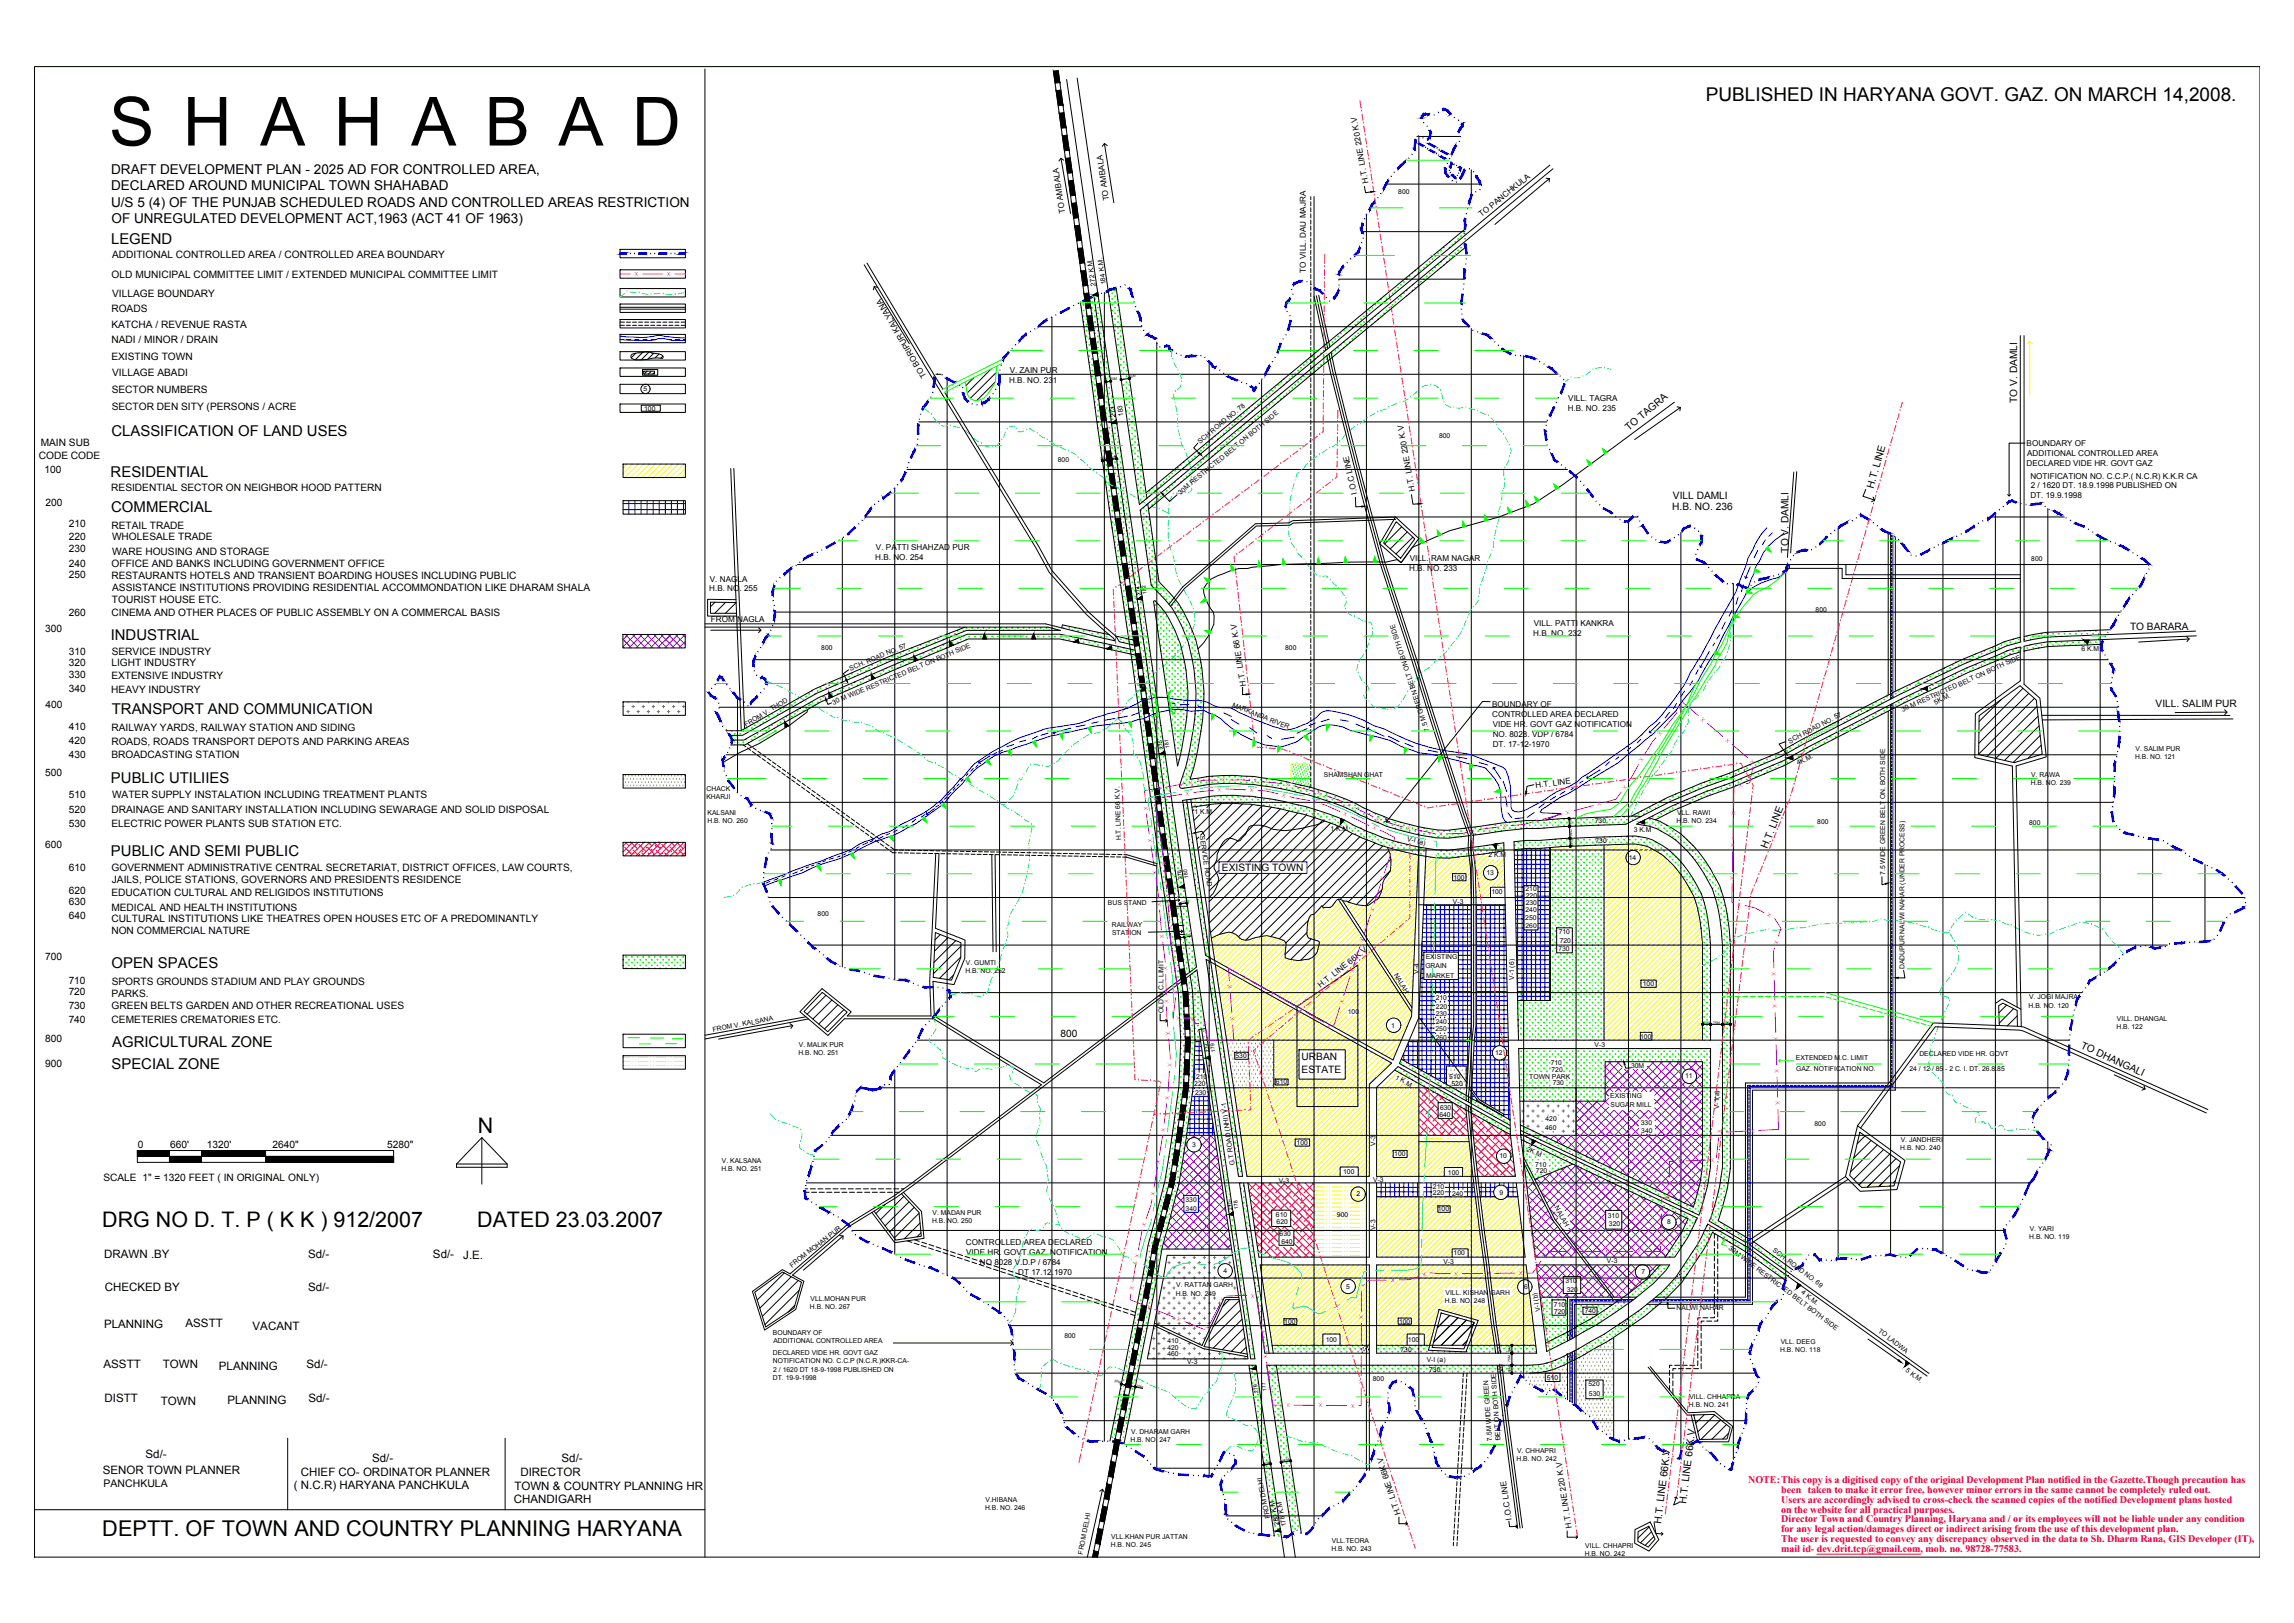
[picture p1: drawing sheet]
<svg xmlns="http://www.w3.org/2000/svg" width="1189mm" height="841mm" viewBox="0 0 1189 841" stroke-linecap="round" stroke-linejoin="round" font-family="sans-serif">
<defs><g id="words">
<text font-size="35.1" x="57" y="75">SHAHABAD</text>
<text font-size="11.3" x="53" y="796">DEPTT. OF TOWN AND COUNTRY PLANNING HARYANA</text>
<g font-size="11.1">
<text x="248" y="587">N</text>
<text x="53" y="636">DRG NO D. T. P ( K K ) 912/2007</text>
<text x="247" y="636">DATED 23.03.2007</text>
</g>
<text font-size="9.8" x="884" y="52">PUBLISHED IN HARYANA GOVT. GAZ. ON MARCH 14,2008.</text>
<g font-size="7.7">
<text x="58" y="126">LEGEND</text>
<text x="58" y="226">CLASSIFICATION OF LAND USES</text>
<text x="57" y="247">RESIDENTIAL</text>
<text x="58" y="265">COMMERCIAL</text>
<text x="57" y="331">INDUSTRIAL</text>
<text x="58" y="370">TRANSPORT AND COMMUNICATION</text>
<text x="58" y="406">PUBLIC UTILIIES</text>
<text x="58" y="443">PUBLIC AND SEMI PUBLIC</text>
<text x="58" y="502">OPEN SPACES</text>
<text x="58" y="543">AGRICULTURAL ZONE</text>
<text x="58" y="554">SPECIAL ZONE</text>
</g>
<g font-size="7">
<text x="58" y="90">DRAFT DEVELOPMENT PLAN - 2025 AD FOR CONTROLLED AREA,</text>
<text x="58" y="99">DECLARED AROUND MUNICIPAL TOWN SHAHABAD</text>
<text x="58" y="107">U/S 5 (4) OF THE PUNJAB SCHEDULED ROADS AND CONTROLLED AREAS RESTRICTION</text>
<text x="58" y="116">OF UNREGULATED DEVELOPMENT ACT,1963 (ACT 41 OF 1963)</text>
</g>
<g font-size="6">
<text x="54" y="652">DRAWN .BY</text>
<text x="160" y="652">Sd/-</text>
<text x="224" y="652">Sd/-</text>
<text x="240" y="652">J.E.</text>
<text x="54" y="669">CHECKED BY</text>
<text x="160" y="669">Sd/-</text>
<text x="54" y="688">PLANNING</text>
<text x="96" y="688">ASSTT</text>
<text x="131" y="689">VACANT</text>
<text x="54" y="709">ASSTT</text>
<text x="84" y="709">TOWN</text>
<text x="113" y="710">PLANNING</text>
<text x="159" y="709">Sd/-</text>
<text x="54" y="727">DISTT</text>
<text x="83" y="728">TOWN</text>
<text x="118" y="728">PLANNING</text>
<text x="160" y="727">Sd/-</text>
<text x="75" y="756">Sd/-</text>
<text x="193" y="757">Sd/-</text>
<text x="291" y="758">Sd/-</text>
<text x="53" y="764">SENOR TOWN PLANNER</text>
<text x="156" y="765">CHIEF CO- ORDINATOR PLANNER</text>
<text x="270" y="765">DIRECTOR</text>
<text x="152" y="771">( N.C.R) HARYANA PANCHKULA</text>
<text x="267" y="772">TOWN &amp; COUNTRY PLANNING HR</text>
<text x="266" y="779">CHANDIGARH</text>
</g>
<text font-size="5.4" x="54" y="771">PANCHKULA</text>
<g font-size="5.3">
<text x="58" y="133">ADDITIONAL CONTROLLED AREA / CONTROLLED AREA BOUNDARY</text>
<text x="58" y="144">OLD MUNICIPAL COMMITTEE LIMIT / EXTENDED MUNICIPAL COMMITTEE LIMIT</text>
<text x="58" y="154">VILLAGE BOUNDARY</text>
<text x="58" y="162">ROADS</text>
<text x="58" y="170">KATCHA / REVENUE RASTA</text>
<text x="58" y="178">NADI / MINOR / DRAIN</text>
<text x="58" y="186">EXISTING TOWN</text>
<text x="58" y="195">VILLAGE ABADI</text>
<text x="58" y="204">SECTOR NUMBERS</text>
<text x="1045" y="209" transform="rotate(-90 1045 209)">TO V. DAMLI</text>
<text x="58" y="213">SECTOR DEN SITY (PERSONS / ACRE</text>
<text x="844" y="223" transform="rotate(-40 844 223)">TO TAGRA</text>
<text x="21" y="231">MAIN SUB</text>
<text x="20" y="238">CODE CODE</text>
<text x="23" y="245">100</text>
<text x="58" y="255">RESIDENTIAL SECTOR ON NEIGHBOR HOOD PATTERN</text>
<text x="971" y="253" transform="rotate(-74 971 253)">H.T. LINE</text>
<text x="24" y="262">200</text>
<text x="867" y="258">VILL DAMLI</text>
<text x="867" y="264">H.B. NO. 236</text>
<text x="36" y="273">210</text>
<text x="58" y="274">RETAIL TRADE</text>
<text x="36" y="280">220</text>
<text x="58" y="280">WHOLESALE TRADE</text>
<text x="36" y="286">230</text>
<text x="58" y="287">WARE HOUSING AND STORAGE</text>
<text x="927" y="286" transform="rotate(-90 927 286)">TO V. DAMLI</text>
<text x="36" y="294">240</text>
<text x="58" y="294">OFFICE AND BANKS INCLUDING GOVERNMENT OFFICE</text>
<text x="36" y="300">250</text>
<text x="58" y="300">RESTAURANTS HOTELS AND TRANSIENT BOARDING HOUSES INCLUDING PUBLIC</text>
<text x="58" y="306">ASSISTANCE INSTITUTIONS PROVIDING RESIDENTIAL ACCOMMONDATION LIKE DHARAM SHALA</text>
<text x="58" y="313">TOURIST HOUSE ETC.</text>
<text x="36" y="319">260</text>
<text x="58" y="319">CINEMA AND OTHER PLACES OF PUBLIC ASSEMBLY ON A COMMERCAL BASIS</text>
<text x="23" y="327">300</text>
<text x="1104" y="327">TO BARARA</text>
<text x="36" y="339">310</text>
<text x="58" y="339">SERVICE INDUSTRY</text>
<text x="36" y="345">320</text>
<text x="58" y="345">LIGHT INDUSTRY</text>
<text x="36" y="351">330</text>
<text x="58" y="352">EXTENSIVE INDUSTRY</text>
<text x="36" y="359">340</text>
<text x="58" y="359">HEAVY INDUSTRY</text>
<text x="24" y="367">400</text>
<text x="1117" y="367">VILL. SALIM PUR</text>
<text x="36" y="379">410</text>
<text x="58" y="379">RAILWAY YARDS, RAILWAY STATION AND SIDING</text>
<text x="36" y="386">420</text>
<text x="58" y="386">ROADS, ROADS TRANSPORT DEPOTS AND PARKING AREAS</text>
<text x="36" y="393">430</text>
<text x="58" y="393">BROADCASTING STATION</text>
<text x="23" y="402">500</text>
<text x="36" y="413">510</text>
<text x="58" y="414">WATER SUPPLY INSTALATION INCLUDING TREATMENT PLANTS</text>
<text x="36" y="421">520</text>
<text x="58" y="421">DRAINAGE AND SANITARY INSTALLATION INCLUDING SEWARAGE AND SOLID DISPOSAL</text>
<text x="36" y="429">530</text>
<text x="58" y="429">ELECTRIC POWER PLANTS SUB STATION ETC.</text>
<text x="23" y="440">600</text>
<text x="916" y="440" transform="rotate(-68 916 440)">H.T. LINE</text>
<text x="36" y="451">610</text>
<text x="58" y="451">GOVERNMENT ADMINISTRATIVE CENTRAL SECRETARIAT, DISTRICT OFFICES, LAW COURTS,</text>
<text x="633" y="451">EXISTING TOWN</text>
<text x="58" y="457">JAILS, POLICE STATIONS, GOVERNORS AND PRESIDENTS RESIDENCE</text>
<text x="36" y="463">620</text>
<text x="58" y="464">EDUCATION CULTURAL AND RELIGIDOS INSTITUTIONS</text>
<text x="36" y="469">630</text>
<text x="58" y="472">MEDICAL AND HEALTH INSTITUTIONS</text>
<text x="36" y="476">640</text>
<text x="58" y="478">CULTURAL INSTITUTIONS LIKE THEATRES OPEN HOUSES ETC OF A PREDOMINANTLY</text>
<text x="58" y="484">NON COMMERCIAL NATURE</text>
<text x="23" y="498">700</text>
<text x="36" y="510">710</text>
<text x="36" y="516">720</text>
<text x="58" y="510">SPORTS GROUNDS STADIUM AND PLAY GROUNDS</text>
<text x="58" y="517">PARKS.</text>
<text x="36" y="523">730</text>
<text x="58" y="523">GREEN BELTS GARDEN AND OTHER RECREATIONAL USES</text>
<text x="36" y="530">740</text>
<text x="58" y="530">CEMETERIES CREMATORIES ETC.</text>
<text x="550" y="537">800</text>
<text x="23" y="540">800</text>
<text x="1078" y="543" transform="rotate(25 1078 543)">TO DHANGALI</text>
<text x="675" y="549">URBAN</text>
<text x="23" y="553">900</text>
<text x="675" y="556">ESTATE</text>
<text x="71" y="595">0</text>
<text x="88" y="595">660'</text>
<text x="107" y="595">1320'</text>
<text x="141" y="595">2640&quot;</text>
<text x="201" y="595">5280&quot;</text>
<text x="54" y="612">SCALE 1&quot; = 1320 FEET ( IN ORIGINAL ONLY)</text>
<text x="874" y="779" transform="rotate(-83 874 779)">H.T. LINE 66K.V</text>
<text x="861" y="790" transform="rotate(-83 861 790)">H.T. LINE 66K.V</text>
</g>
<g font-size="5.2" fill="#f00">
<text x="906" y="769">NOTE:This copy is a digitised copy of the original Development Plan notified in the Gazette.Though precaution has</text>
<text x="923" y="774">been taken to make it error free, however minor errors in the same cannot be completely ruled out.</text>
<text x="923" y="779">Users are accordingly advised to cross-check the scanned copies of the notified Development plans hosted</text>
<text x="923" y="784">on the website for all practical purposes.</text>
<text x="923" y="789">Director Town and Country Planning, Haryana and / or its employees will not be liable under any condition</text>
<text x="923" y="794">for any legal action/damages direct or indirect arising from the use of this development plan.</text>
<text x="923" y="799">The user is requested to convey any discrepancy observed in the data to Sh. Dharm Rana, GIS Developer (IT),</text>
<text x="923" y="804">mail id- dev.drit.tcp@gmail.com, mob. no. 98728-77583.</text>
</g>
<g font-size="4.2">
<text x="709" y="95" transform="rotate(-100 709 95)">H.T. LINE 220 K.V</text>
<text x="575" y="104" transform="rotate(-98 575 104)">TO AMBALA</text>
<text x="552" y="111" transform="rotate(-98 552 111)">TO AMBALA</text>
<text x="768" y="113" transform="rotate(-39 768 113)">TO PANCHKULA</text>
<text x="677" y="141" transform="rotate(-90 677 141)">TO VILL. DAU MAJRA</text>
<text x="480" y="195" transform="rotate(-121 480 195)">TO BORIPUR KALYANA</text>
<text x="523" y="193">V. ZAIN PUR</text>
<text x="523" y="198">H.B. NO. 231</text>
<text x="813" y="208">VILL. TAGRA</text>
<text x="812" y="213">H.B. NO. 235</text>
<text x="1050" y="231">BOUNDARY OF</text>
<text x="1051" y="236">ADDITIONAL CONTROLLED AREA</text>
<text x="1050" y="241">DECLARED VIDE HR. GOVT GAZ</text>
<text x="1052" y="248">NOTIFICATION NO. C.C.P.( N.C.R) K.K.R CA</text>
<text x="703" y="256" transform="rotate(-103 703 256)">I.O.C LINE</text>
<text x="733" y="254" transform="rotate(-100 733 254)">H.T. LINE 220 K.V</text>
<text x="1052" y="253">2 / 1620 DT. 18.9.1998 PUBLISHED ON</text>
<text x="1052" y="258">DT. 19.9.1998</text>
<text x="454" y="285">V. PATTI SHAHZAD PUR</text>
<text x="454" y="290">H.B. NO. 254</text>
<text x="731" y="291">VILL. RAM NAGAR</text>
<text x="730" y="296">H.B. NO. 233</text>
<text x="368" y="301">V. NAGLA</text>
<text x="368" y="306">H.B. NO. 255</text>
<text x="368" y="323">FROM NAGLA</text>
<text x="795" y="329">H.B. NO. 232</text>
<text x="795" y="324">VILL. PATTI KANKRA</text>
<text x="646" y="355" transform="rotate(-99 646 355)">H.T. LINE 66 K.V</text>
<text x="773" y="366">BOUNDARY OF</text>
<text x="773" y="371">CONTROLLED AREA DECLARED</text>
<text x="774" y="377">VIDE HR. GOVT GAZ NOTIFICATION</text>
<text x="774" y="382">NO. 8028. VDP / 6784</text>
<text x="774" y="387">DT. 17-12-1970</text>
<text x="796" y="408" transform="rotate(-7 796 408)">H.T. LINE</text>
<text x="684" y="512" transform="rotate(-38 684 512)">H.T. LINE 66K.V</text>
<text x="501" y="645">CONTROLLED AREA DECLARED</text>
<text x="501" y="650">VIDE HR. GOVT GAZ. NOTIFICATION</text>
<text x="508" y="656">NO 8028 V.D.P / 6784</text>
<text x="528" y="661">DT 17.12.1970</text>
<text x="726" y="785" transform="rotate(-108 726 785)">H.T. LINE 66K.V</text>
<text x="784" y="787" transform="rotate(-99 784 787)">I.O.C LINE</text>
<text x="815" y="792" transform="rotate(-99 815 792)">H.T. LINE 220 K.V</text>
</g>
<g font-size="3.5">
<text x="725" y="101">800</text>
<text x="568" y="148" transform="rotate(-98 568 148)">272 K.M.</text>
<text x="573" y="147" transform="rotate(-98 573 147)">184 K.M.</text>
<text x="333" y="203">5</text>
<text x="334" y="213">100</text>
<text x="582" y="216" transform="rotate(-98 582 216)">183</text>
<text x="578" y="216" transform="rotate(-98 578 216)">273</text>
<text x="746" y="227">800</text>
<text x="622" y="230" transform="rotate(-40 622 230)">SCH ROAD NO. 78</text>
<text x="548" y="239">800</text>
<text x="612" y="256" transform="rotate(-40 612 256)">30M RESTRICTED BELT ON BOTH SIDE</text>
<text x="1053" y="291">800</text>
<text x="941" y="317">800</text>
<text x="426" y="337">800</text>
<text x="666" y="337">800</text>
<text x="1079" y="338">6 K.M</text>
<text x="441" y="348" transform="rotate(-23 441 348)">SCH. ROAD NO. 57</text>
<text x="432" y="365" transform="rotate(-23 432 365)">30 M WIDE RESTRICTED BELT ON BOTH SIDE</text>
<text x="1003" y="365" transform="rotate(-28 1003 365)">5K.M.</text>
<text x="638" y="366" transform="rotate(22 638 366)">MARKANDA RIVER</text>
<text x="986" y="369" transform="rotate(-24 986 369)">30 M RESTRICTED BELT ON BOTH SIDE</text>
<text x="387" y="377" transform="rotate(-31 387 377)">FROM V. THOD</text>
<text x="741" y="379" transform="rotate(-108 741 379)">7.5 M GREEN BELT ON BOTH SIDE</text>
<text x="928" y="385" transform="rotate(-28 928 385)">SCH ROAD NO. 57</text>
<text x="1107" y="389">V. SALIM PUR</text>
<text x="1106" y="393">H.B. NO. 121</text>
<text x="932" y="397" transform="rotate(-28 932 397)">4K.M.</text>
<text x="686" y="403">SHAMSHAN GHAT</text>
<text x="1052" y="407">H.B. NO. 239</text>
<text x="1053" y="402">V. RAWA</text>
<text x="366" y="410">CHACK</text>
<text x="366" y="414">KHARJI</text>
<text x="367" y="422">KALSANI</text>
<text x="619" y="422">1 K.M</text>
<text x="869" y="422">VLL. RAWI</text>
<text x="367" y="426">H.B. NO. 260</text>
<text x="689" y="430">1 K.M</text>
<text x="827" y="427">730</text>
<text x="847" y="431">3 K.M</text>
<text x="869" y="427">H.B. NO. 234</text>
<text x="942" y="427">800</text>
<text x="1052" y="427">800</text>
<text x="581" y="435" transform="rotate(-92 581 435)">H.T. LINE 66 K.V.</text>
<text x="622" y="433" transform="rotate(81 622 433)">SERVICE ROAD</text>
<text x="729" y="436" transform="rotate(13 729 436)">V-I (a)</text>
<text x="827" y="437">730</text>
<text x="771" y="444">2 K.M</text>
<text x="844" y="446">14</text>
<text x="753" y="456">100</text>
<text x="770" y="453">13</text>
<text x="977" y="453" transform="rotate(-90 977 453)">7.5 WIDE GREEN BELT ON. BOTH SIDE</text>
<text x="791" y="462">210</text>
<text x="773" y="463">100</text>
<text x="791" y="465">220</text>
<text x="574" y="469">BUS STAND</text>
<text x="753" y="468">V-3</text>
<text x="791" y="473">240</text>
<text x="791" y="469">230</text>
<text x="424" y="475">800</text>
<text x="790" y="477">250</text>
<text x="576" y="480">RAILWAY</text>
<text x="576" y="485">STATION</text>
<text x="791" y="481">260</text>
<text x="808" y="484">710</text>
<text x="808" y="489">720</text>
<text x="739" y="497">EXISTING</text>
<text x="808" y="493">730</text>
<text x="501" y="500">V. GUMTI</text>
<text x="739" y="502">GRAIN</text>
<text x="987" y="502" transform="rotate(-90 987 502)">DADUPUR NALWI NAHAR (UNDER PROCESS)</text>
<text x="500" y="504">H.B. NO. 252</text>
<text x="722" y="505" transform="rotate(59 722 505)">NALAH</text>
<text x="735" y="505" transform="rotate(-90 735 505)">V-4</text>
<text x="739" y="507">MARKET</text>
<text x="785" y="508" transform="rotate(-90 785 508)">V-1 (6)</text>
<text x="851" y="511">100</text>
<text x="744" y="518">210</text>
<text x="1052" y="518">V. JOGI MAJRA</text>
<text x="603" y="525" transform="rotate(-90 603 525)">OLD M.C.L LIMIT</text>
<text x="699" y="526">100</text>
<text x="744" y="526">230</text>
<text x="744" y="523">220</text>
<text x="1051" y="522">H.B. NO. 120</text>
<text x="721" y="532">1</text>
<text x="744" y="531">240</text>
<text x="1097" y="533">H.B. 122</text>
<text x="1097" y="529">VILL. DHANGAL</text>
<text x="370" y="535" transform="rotate(-10 370 535)">FROM V. KALSANA</text>
<text x="744" y="534">250</text>
<text x="744" y="539">260</text>
<text x="850" y="538">100</text>
<text x="414" y="542">V. MALIK PUR</text>
<text x="826" y="543">V-3</text>
<text x="414" y="547">H.B. NO. 251</text>
<text x="640" y="548">530</text>
<text x="775" y="547">12</text>
<text x="804" y="552">710</text>
<text x="931" y="549">EXTENDED M.C. LIMIT</text>
<text x="995" y="547">DECLARED VIDE HR. GOVT</text>
<text x="804" y="555">720</text>
<text x="845" y="553">30M</text>
<text x="931" y="555">GAZ. NOTIFICATION NO.</text>
<text x="990" y="555">24 / 12 / 85 - 2 C. I. DT. 26.8.85</text>
<text x="619" y="563">220</text>
<text x="620" y="559">210</text>
<text x="661" y="562">610</text>
<text x="723" y="559" transform="rotate(28 723 559)">1 K.M.</text>
<text x="751" y="559">510</text>
<text x="752" y="563">520</text>
<text x="793" y="559">TOWN PARK</text>
<text x="805" y="562">730</text>
<text x="873" y="559">11</text>
<text x="619" y="567">230</text>
<text x="835" y="569">EXISTING</text>
<text x="746" y="575">630</text>
<text x="835" y="573">SUGAR MILL</text>
<text x="891" y="575" transform="rotate(-90 891 575)">V-1(a)</text>
<text x="746" y="579">640</text>
<text x="801" y="581">420</text>
<text x="801" y="586">460</text>
<text x="850" y="583">330</text>
<text x="851" y="587">340</text>
<text x="940" y="584">800</text>
<text x="672" y="593">100</text>
<text x="713" y="594" transform="rotate(-90 713 594)">V-3</text>
<text x="985" y="592">V. JANDHERI</text>
<text x="618" y="594">3</text>
<text x="723" y="599">100</text>
<text x="791" y="596" transform="rotate(24 791 596)">2K.M</text>
<text x="985" y="596">H.B. NO. 240</text>
<text x="374" y="603">V. KALSANA</text>
<text x="640" y="604" transform="rotate(-98 640 604)">G.T ROAD (NHI) V-1</text>
<text x="777" y="600">10</text>
<text x="796" y="605">710</text>
<text x="374" y="607">H.B. NO. 251</text>
<text x="696" y="609">100</text>
<text x="750" y="609">100</text>
<text x="796" y="608">720</text>
<text x="663" y="613">V-3</text>
<text x="712" y="612">V-3</text>
<text x="743" y="616">210</text>
<text x="614" y="623">330</text>
<text x="703" y="620">2</text>
<text x="743" y="619">220</text>
<text x="753" y="620">240</text>
<text x="777" y="619">9</text>
<text x="483" y="630">V. MADAN PUR</text>
<text x="614" y="627">340</text>
<text x="745" y="628">100</text>
<text x="806" y="626" transform="rotate(61 806 626)">NALAH</text>
<text x="483" y="634">H.B. NO. 250</text>
<text x="661" y="630">610</text>
<text x="662" y="634">620</text>
<text x="693" y="631">900</text>
<text x="833" y="631">310</text>
<text x="834" y="635">320</text>
<text x="864" y="634">8</text>
<text x="663" y="641">630</text>
<text x="713" y="637" transform="rotate(-90 713 637)">V-3</text>
<text x="1052" y="642">H.B. NO. 119</text>
<text x="1052" y="638">V. YARI</text>
<text x="664" y="645">640</text>
<text x="896" y="647" transform="rotate(37 896 647)">30M WIDE RESTRICTED BELT BOTH SIDE</text>
<text x="753" y="650">100</text>
<text x="918" y="648" transform="rotate(37 918 648)">SCH. ROAD NO. 69</text>
<text x="410" y="657" transform="rotate(-38 410 657)">FROM MOHAN PUR</text>
<text x="634" y="660">4</text>
<text x="748" y="655">V-3</text>
<text x="833" y="655">V-3</text>
<text x="811" y="665">310</text>
<text x="851" y="660">7</text>
<text x="609" y="671">H.B. NO. 249</text>
<text x="610" y="667">V. RATTAN GARH</text>
<text x="698" y="668">5</text>
<text x="749" y="671">VILL. KISHAN GARH</text>
<text x="790" y="668">6</text>
<text x="812" y="669">320</text>
<text x="933" y="670" transform="rotate(37 933 670)">4 K.M.</text>
<text x="420" y="674">VLL.MOHAN PUR</text>
<text x="749" y="675">H.B. NO. 248</text>
<text x="805" y="677">710</text>
<text x="420" y="678">H.B. NO. 267</text>
<text x="798" y="679" transform="rotate(-101 798 679)">V-I (b)</text>
<text x="805" y="681">720</text>
<text x="821" y="681">740</text>
<text x="869" y="679">NALWI NAHAR</text>
<text x="666" y="686">100</text>
<text x="725" y="686">100</text>
<text x="401" y="692">BOUNDARY OF</text>
<text x="401" y="696">ADDITIONAL CONTROLLED AREA</text>
<text x="552" y="693">800</text>
<text x="687" y="695">100</text>
<text x="730" y="695">100</text>
<text x="973" y="690" transform="rotate(37 973 690)">TO LADWA</text>
<text x="605" y="696">410</text>
<text x="605" y="699">420</text>
<text x="726" y="701">730</text>
<text x="923" y="701">H.B. NO. 118</text>
<text x="923" y="696">VLL. DEEG</text>
<text x="401" y="702">DECLARED VIDE HR. GOVT GAZ</text>
<text x="401" y="707">NOTIFICATION NO. C.C.P (N.C.R.)KKR-CA-</text>
<text x="605" y="703">460</text>
<text x="615" y="707">V-3</text>
<text x="739" y="706">V-I (a)</text>
<text x="401" y="711">2 / 1620 DT 18-9-1998 PUBLISHED ON</text>
<text x="741" y="711">730</text>
<text x="987" y="710" transform="rotate(37 987 710)">5 K.M.</text>
<text x="401" y="715">DT. 19-9-1998</text>
<text x="711" y="716">800</text>
<text x="802" y="715">510</text>
<text x="823" y="718">520</text>
<text x="823" y="723">530</text>
<text x="876" y="725">VILL. CHHAPRA</text>
<text x="875" y="729">H.B. NO. 241</text>
<text x="586" y="743">V. DHARAM GARH</text>
<text x="586" y="747">H.B. NO. 247</text>
<text x="773" y="747" transform="rotate(-94 773 747)">7.5M WIDE GREEN</text>
<text x="778" y="746" transform="rotate(-94 778 746)">BELT ON BOTH SIDE</text>
<text x="786" y="753">V. CHHAPRI</text>
<text x="786" y="757">H.B. NO. 242</text>
<text x="511" y="778">V.HIBANA</text>
<text x="511" y="783">H.B. NO. 246</text>
<text x="658" y="787" transform="rotate(-102 658 787)">FROM DELHI</text>
<text x="663" y="790" transform="rotate(-102 663 790)">280 K.M</text>
<text x="667" y="791" transform="rotate(-102 667 791)">178 K.M</text>
<text x="576" y="797">VLL.KHAN PUR JATTAN</text>
<text x="576" y="801">H.B. NO. 245</text>
<text x="690" y="804">H.B. NO. 243</text>
<text x="690" y="799">VLL.TEORA</text>
<text x="822" y="802">VILL. CHHAPRI</text>
<text x="561" y="806" transform="rotate(-79 561 806)">FROM DELHI</text>
<text x="821" y="806">H.B. NO. 242</text>
</g>
<g font-size="2.9" fill="#f0f">
<text x="329" y="143">X</text>
<text x="346" y="143">X</text>
<text x="870" y="368" transform="rotate(-54 870 368)">X</text>
<text x="881" y="373" transform="rotate(41 881 373)">X</text>
<text x="860" y="381" transform="rotate(-49 860 381)">X</text>
<text x="894" y="384" transform="rotate(41 894 384)">X</text>
<text x="851" y="395" transform="rotate(-57 851 395)">X</text>
<text x="907" y="395" transform="rotate(41 907 395)">X</text>
<text x="617" y="407" transform="rotate(-10 617 407)">X</text>
<text x="633" y="405">X</text>
<text x="650" y="406" transform="rotate(5 650 406)">X</text>
<text x="666" y="407" transform="rotate(14 666 407)">X</text>
<text x="903" y="406" transform="rotate(166 903 406)">X</text>
<text x="600" y="410" transform="rotate(-10 600 410)">X</text>
<text x="615" y="412" transform="rotate(-7 615 412)">X</text>
<text x="631" y="410" transform="rotate(-6 631 410)">X</text>
<text x="648" y="410" transform="rotate(4 648 410)">X</text>
<text x="664" y="413" transform="rotate(15 664 413)">X</text>
<text x="682" y="412" transform="rotate(19 682 412)">X</text>
<text x="842" y="409" transform="rotate(-56 842 409)">X</text>
<text x="595" y="420" transform="rotate(-95 595 420)">X</text>
<text x="599" y="416" transform="rotate(-25 599 416)">X</text>
<text x="680" y="416" transform="rotate(16 680 416)">X</text>
<text x="698" y="418" transform="rotate(27 698 418)">X</text>
<text x="828" y="418" transform="rotate(-16 828 418)">X</text>
<text x="696" y="422" transform="rotate(25 696 422)">X</text>
<text x="713" y="425" transform="rotate(16 713 425)">X</text>
<text x="812" y="422" transform="rotate(-15 812 422)">X</text>
<text x="897" y="420" transform="rotate(91 897 420)">X</text>
<text x="602" y="431" transform="rotate(-100 602 431)">X</text>
<text x="711" y="430" transform="rotate(22 711 430)">X</text>
<text x="729" y="430" transform="rotate(11 729 430)">X</text>
<text x="763" y="432" transform="rotate(-14 763 432)">X</text>
<text x="779" y="429" transform="rotate(-5 779 429)">X</text>
<text x="796" y="427" transform="rotate(-15 796 427)">X</text>
<text x="597" y="436" transform="rotate(-99 597 436)">X</text>
<text x="721" y="438" transform="rotate(109 721 438)">X</text>
<text x="746" y="433" transform="rotate(2 746 433)">X</text>
<text x="897" y="437" transform="rotate(91 897 437)">X</text>
<text x="604" y="448" transform="rotate(-96 604 448)">X</text>
<text x="600" y="453" transform="rotate(-99 600 453)">X</text>
<text x="716" y="454" transform="rotate(109 716 454)">X</text>
<text x="897" y="454" transform="rotate(91 897 454)">X</text>
<text x="606" y="465" transform="rotate(-96 606 465)">X</text>
<text x="602" y="469" transform="rotate(-95 602 469)">X</text>
<text x="711" y="470" transform="rotate(108 711 470)">X</text>
<text x="900" y="469" transform="rotate(14 900 469)">X</text>
<text x="915" y="475" transform="rotate(27 915 475)">X</text>
<text x="607" y="482" transform="rotate(-94 607 482)">X</text>
<text x="705" y="486" transform="rotate(109 705 486)">X</text>
<text x="603" y="486" transform="rotate(-97 603 486)">X</text>
<text x="920" y="487" transform="rotate(108 920 487)">X</text>
<text x="605" y="503" transform="rotate(-92 605 503)">X</text>
<text x="609" y="498" transform="rotate(-99 609 498)">X</text>
<text x="700" y="502" transform="rotate(108 700 502)">X</text>
<text x="918" y="504" transform="rotate(88 918 504)">X</text>
<text x="646" y="506" transform="rotate(-150 646 506)">X</text>
<text x="611" y="515" transform="rotate(-83 611 515)">X</text>
<text x="636" y="510" transform="rotate(86 636 510)">X</text>
<text x="661" y="514" transform="rotate(-150 661 514)">X</text>
<text x="606" y="520" transform="rotate(-91 606 520)">X</text>
<text x="695" y="517" transform="rotate(109 695 517)">X</text>
<text x="919" y="520" transform="rotate(89 919 520)">X</text>
<text x="612" y="527" transform="rotate(179 612 527)">X</text>
<text x="637" y="527" transform="rotate(86 637 527)">X</text>
<text x="676" y="523" transform="rotate(-150 676 523)">X</text>
<text x="625" y="529" transform="rotate(178 625 529)">X</text>
<text x="690" y="531" transform="rotate(-152 690 531)">X</text>
<text x="607" y="536" transform="rotate(-95 607 536)">X</text>
<text x="635" y="538" transform="rotate(180 635 538)">X</text>
<text x="919" y="537" transform="rotate(88 919 537)">X</text>
<text x="607" y="553" transform="rotate(-86 607 553)">X</text>
<text x="920" y="554" transform="rotate(89 920 554)">X</text>
<text x="606" y="570" transform="rotate(-82 606 570)">X</text>
<text x="920" y="571" transform="rotate(89 920 571)">X</text>
<text x="604" y="587" transform="rotate(-82 604 587)">X</text>
<text x="890" y="585" transform="rotate(96 890 585)">X</text>
<text x="909" y="585" transform="rotate(176 909 585)">X</text>
<text x="888" y="600" transform="rotate(178 888 600)">X</text>
<text x="601" y="603" transform="rotate(-80 601 603)">X</text>
<text x="872" y="601" transform="rotate(179 872 601)">X</text>
<text x="864" y="612" transform="rotate(91 864 612)">X</text>
<text x="598" y="620" transform="rotate(-80 598 620)">X</text>
<text x="860" y="625" transform="rotate(91 860 625)">X</text>
<text x="594" y="636" transform="rotate(-70 594 636)">X</text>
<text x="860" y="642" transform="rotate(91 860 642)">X</text>
<text x="817" y="647" transform="rotate(180 817 647)">X</text>
<text x="834" y="647" transform="rotate(180 834 647)">X</text>
<text x="850" y="647" transform="rotate(180 850 647)">X</text>
<text x="590" y="652" transform="rotate(-80 590 652)">X</text>
<text x="800" y="649" transform="rotate(124 800 649)">X</text>
<text x="739" y="659" transform="rotate(158 739 659)">X</text>
<text x="756" y="659" transform="rotate(180 756 659)">X</text>
<text x="773" y="659" transform="rotate(180 773 659)">X</text>
<text x="789" y="659" transform="rotate(180 789 659)">X</text>
<text x="705" y="665" transform="rotate(104 705 665)">X</text>
<text x="723" y="662" transform="rotate(179 723 662)">X</text>
<text x="587" y="669" transform="rotate(-80 587 669)">X</text>
<text x="633" y="672" transform="rotate(117 633 672)">X</text>
<text x="650" y="670" transform="rotate(-179 650 670)">X</text>
<text x="597" y="677" transform="rotate(-158 597 677)">X</text>
<text x="612" y="683" transform="rotate(-157 612 683)">X</text>
<text x="704" y="681" transform="rotate(90 704 681)">X</text>
<text x="626" y="687" transform="rotate(117 626 687)">X</text>
<text x="655" y="687" transform="rotate(-99 655 687)">X</text>
<text x="704" y="698" transform="rotate(90 704 698)">X</text>
<text x="657" y="704" transform="rotate(-99 657 704)">X</text>
<text x="704" y="715" transform="rotate(90 704 715)">X</text>
<text x="660" y="720" transform="rotate(-97 660 720)">X</text>
<text x="669" y="727" transform="rotate(-179 669 727)">X</text>
<text x="685" y="727" transform="rotate(-179 685 727)">X</text>
<text x="702" y="727" transform="rotate(180 702 727)">X</text>
</g>
<g font-size="2.8">
<text x="591" y="308" transform="rotate(-98 591 308)">274</text>
<text x="594" y="308" transform="rotate(-98 594 308)">182</text>
<text x="603" y="388" transform="rotate(-98 603 388)">275</text>
<text x="606" y="388" transform="rotate(-98 606 388)">181</text>
<text x="613" y="455" transform="rotate(-98 613 455)">276</text>
<text x="616" y="455" transform="rotate(-98 616 455)">180</text>
<text x="627" y="545" transform="rotate(-98 627 545)">277</text>
<text x="630" y="545" transform="rotate(-98 630 545)">179</text>
<text x="639" y="627" transform="rotate(-98 639 627)">270</text>
<text x="642" y="626" transform="rotate(-98 642 626)">178</text>
<text x="652" y="722" transform="rotate(-98 652 722)">279</text>
<text x="656" y="721" transform="rotate(-98 656 721)">177</text>
</g>
<text font-size="2.1" x="832" y="608" transform="rotate(24 832 608)">V-2</text>
<g font-size="1.8">
<text x="576" y="197" transform="rotate(-8 576 197)">60M</text>
<text x="585" y="196" transform="rotate(-9 585 196)">60M</text>
<text x="570" y="238" transform="rotate(-8 570 238)">30M</text>
<text x="576" y="238" transform="rotate(-8 576 238)">30M</text>
<text x="813" y="424" transform="rotate(87 813 424)">50M</text>
<text x="813" y="430" transform="rotate(87 813 430)">75M</text>
<text x="814" y="435" transform="rotate(87 814 435)">50M</text>
<text x="612" y="468" transform="rotate(-7 612 468)">420</text>
<text x="615" y="485" transform="rotate(-7 615 485)">420</text>
<text x="883" y="531">50M</text>
<text x="888" y="531">75M</text>
<text x="893" y="531">50M</text>
<text x="783" y="701" transform="rotate(-90 783 701)">50M</text>
<text x="783" y="706" transform="rotate(-90 783 706)">75M</text>
<text x="783" y="711" transform="rotate(-90 783 711)">50M</text>
<text x="577" y="716" transform="rotate(11 577 716)">30M</text>
<text x="589" y="719" transform="rotate(11 589 719)">30M</text>
<text x="655" y="759" transform="rotate(-9 655 759)">60M</text>
<text x="665" y="758" transform="rotate(-9 665 758)">60M</text>
</g>
</g></defs>
<!-- layer: gr -->
<g fill="none" stroke="#0f0" stroke-width=".52">
<path d="M735 139h.1M736 140h.1M738 139h.1M738 138v1M739 137h.1M740 137h-1M741 136h.1M741 135v1M742 134h.1M742 140h.1M743 134h-1M744 139h.1"/>
<path d="M744 133h.1M744 138v1M745 137h.1M745 131h.1M746 137h-1M746 131h-1M747 130h.1M747 136h.1M747 135v1M747 138v1M748 137h.1M748 131h.1"/>
<path d="M748 128h.1M748 134h.1M749 137h-1M749 134h-1M749 128h-1M749 136h1M749 130h1M750 127h.1M750 130h.1M750 135v1M750 136h.1M751 134h.1"/>
<path d="M751 128h.1M751 125h.1M752 128h-1M752 134h-1M752 125h-1M752 133h1M752 127h1M753 127h.1M753 133h.1M754 131h.1M754 125h.1M755 131h-1"/>
<path d="M755 125h-1M755 130h1M755 124h1M756 124h.1M756 130h.1M757 128h.1M757 122v1M758 127h1M758 121h1M759 121h.1M759 127h.1M560 157h.1"/>
<path d="M560 159h.1M561 158h1M562 158h.1M563 159h.1M565 155h.1M566 159v1M566 156v1M567 155h1M567 158h1M568 155h.1M568 158h.1M569 159v1"/>
<path d="M569 156v1M569 153v1M569 153h-2M575 150v1M575 153v1M575 156h.1M576 158h.1M576 155h.1M576 152h.1M577 152h-1M577 155h-1M577 158h-1"/>
<path d="M578 159v1M578 156v1M578 153v1M578 150v1M579 158h.1M579 155h.1M580 158h-1M711 159v1M712 159l-1 1M712 158h1M713 158h.1M714 159h.1"/>
<path d="M714 156v1M715 158h1M715 155h1M716 155h.1M716 158h.1M717 156v1M717 154h.1M717 153v1M718 155h1M719 155h.1M720 153v1M720 159v1"/>
<path d="M720 154h.1M721 158h1M721 152h1M722 152h.1M722 158h.1M723 156v1M723 150v1M724 155h1M724 149h1M725 149h.1M725 155h.1M726 153v1"/>
<path d="M726 147v1M727 152h1M727 146h1M728 146h.1M728 152h.1M729 153h.1M729 150v1M729 144v1M730 152h.1M730 143h1M730 149h1M731 143h.1"/>
<path d="M731 149h.1M731 152h.1M732 150v1M732 144v1M732 142h.1M732 141v1M732 144h.1M732 147v1M733 149h.1M733 140h.1M733 143h.1M734 149h-1"/>
<path d="M734 140h-1M735 147v1M735 142h.1M735 141v1M736 146h.1M737 146h-1M737 140h-1M738 144v1M739 143h.1M740 143h-1M741 142h.1M741 141v1"/>
<path d="M743 140h-1M745 140h.1M561 164h1M561 161h1M561 167h1M562 161h.1M562 164h.1M562 167h.1M562 170h.1M563 168h.1M563 174h.1M563 171h.1"/>
<path d="M563 165v1M563 162v1M563 177h.1M563 168v1M564 179h1M564 176h1M564 173h1M565 173h.1M565 175v1M565 178v1M565 176h.1M565 179h.1"/>
<path d="M566 162v1M566 165h.1M567 173h1M567 170h1M567 167h1M567 164h1M567 161h1M568 161h.1M568 164h.1M568 167h.1M568 170h.1M568 173h.1"/>
<path d="M568 176h.1M569 168h.1M569 177h.1M569 174h.1M569 171h.1M569 165v1M569 162v1M569 168v1M569 180h.1M570 167h1M570 179h.1M570 176h.1"/>
<path d="M570 173h.1M570 161h.1M570 170h.1M570 164h.1M570 167h.1M570 175v1M570 178v1M571 164h-1M571 179h-1M571 170h-1M571 173h-1M571 176h-1"/>
<path d="M572 177h.1M572 174h.1M572 171h.1M572 180h.1M576 161h.1M576 164h.1M577 161h-1M577 164h-1M578 171h.1M578 168v1M578 165v1M578 162v1"/>
<path d="M578 174h.1M579 173h.1M579 170h.1M579 167h.1M579 179h.1M579 176h.1M579 161h.1M579 164h.1M579 175v1M579 178v1M580 170h-1M580 173h-1"/>
<path d="M580 176h-1M580 179h-1M580 167h-1M580 161h-1M580 164h-1M581 174h.1M581 171h.1M581 168v1M581 165h.1M581 177h.1M581 180h.1M582 179h.1"/>
<path d="M582 176h.1M582 178v1M583 179h-1M688 180h.1M689 179h.1M689 178v1M690 177h1M691 177h.1M692 176h.1M692 175v1M693 174h.1M693 180h.1"/>
<path d="M694 174h-1M695 179h.1M695 173h.1M695 178v1M696 171h.1M696 177h.1M696 180h.1M697 171h-1M697 177h-1M698 179h.1M698 173h.1M698 170h.1"/>
<path d="M698 176h.1M698 178v1M699 177h.1M699 168v1M699 171h.1M700 171h.1M700 177h-1M700 168l-1 1M701 176h.1M701 170h.1M701 167h.1M701 175v1"/>
<path d="M702 174h.1M702 168v1M703 168l-1 1M703 174h-1M704 173h.1M704 167h.1M705 171h.1M705 168v1M705 165v1M706 171h-1M706 165l-1 1M706 168l-1 1"/>
<path d="M707 170h.1M707 167h.1M707 164h.1M708 168v1M708 162v1M708 165h.1M709 162l-1 1M709 168l-1 1M709 161h1M709 167h1M710 161h.1M710 167h.1"/>
<path d="M711 168h.1M711 165v1M712 165l-1 1M712 167h1M712 164h1M713 164h.1M713 167h.1M714 165v1M714 162h.1M715 164h1M716 164h.1M717 162v1"/>
<path d="M718 161h1M719 161h.1M563 180h.1M564 185h1M564 182h1M564 188h1M565 181v1M565 184v1M565 187v1M565 185h.1M565 182h.1M565 190v1"/>
<path d="M566 198h.1M566 195h.1M566 189h.1M566 192h.1M566 186h.1M566 183h.1M567 199l1 1M567 196l1 1M568 193h-1M568 196v1M568 199v1M569 183h.1"/>
<path d="M569 186h.1M570 193v1M570 190v1M570 187v1M570 185h.1M570 182h.1M570 181v1M570 184v1M571 193l-1 1M571 190l-1 1M571 182h-1M571 185h-1"/>
<path d="M571 187l-1 1M572 192h.1M572 189h.1M572 186h.1M572 183h.1M573 193h1M573 199v1M573 196v1M573 190v1M573 187v1M573 185h.1M573 182h.1"/>
<path d="M573 184l1 1M573 193v1M574 190l-1 1M574 196l-1 1M574 199l-1 1M574 187l-1 1M575 198h.1M575 195h.1M575 192h.1M579 182h.1M579 185h.1M579 181v1"/>
<path d="M579 184v1M580 185h-1M580 182h-1M581 192h.1M581 189h.1M581 186h.1M581 183h.1M581 195h.1M582 193v1M582 190v1M582 187v1M582 185h.1"/>
<path d="M582 182h.1M582 199v1M582 196v1M582 181v1M582 184v1M583 182h-1M583 185h-1M583 187l-1 1M583 190l-1 1M583 193l-1 1M583 196l-1 1M583 199l-1 1"/>
<path d="M584 195h.1M584 192h.1M584 189h.1M584 186h.1M584 198h.1M585 196v1M585 199v1M585 197h.1M586 199l-1 1M662 199v1M663 199l-1 1M664 198h.1"/>
<path d="M665 199v1M665 196v1M666 199h-1M666 196l-1 1M667 198h.1M668 196v1M669 196l-1 1M669 195h1M670 195h.1M671 199v1M671 193v1M672 199l-1 1"/>
<path d="M672 193l-1 1M672 198h1M672 192h1M673 192h.1M673 198h.1M674 196v1M674 190v1M675 195h1M675 189h1M676 189h.1M676 195h.1M677 196h.1"/>
<path d="M677 193v1M677 187v1M678 186h1M678 192h1M679 186h.1M679 192h.1M679 195h-1M680 193h.1M680 190v1M680 187v1M680 185h.1M680 190h.1"/>
<path d="M680 184v1M680 187h.1M680 193v1M681 192h1M681 183h1M682 183h.1M682 186h-1M682 192h.1M683 190v1M683 185h.1M683 182h.1M683 184v1"/>
<path d="M684 189h1M684 183h1M685 183h.1M685 189h.1M686 187v1M686 185h.1M686 184v1M686 181v1M687 186h1M687 183h.1M687 180h1M688 186h.1"/>
<path d="M689 185h.1M689 184v1M690 183h1M691 183h.1M692 182h.1M692 181v1M694 180h-1M695 182h.1M695 181h.1M566 201h.1M567 202l1 1M567 208l1 1"/>
<path d="M567 205l1 1M568 211h.1M568 202v1M568 205v1M568 208v1M569 204h.1M569 219h.1M569 216h.1M569 213h.1M569 210h.1M569 207h.1M569 215v1"/>
<path d="M569 218v1M570 217h.1M570 214h.1M570 220h.1M571 217h-1M573 205v1M573 208v1M573 202v1M573 214h.1M573 211h.1M573 217h.1M574 211h-1"/>
<path d="M574 214h-1M574 217h-1M574 202l-1 1M574 205l-1 1M574 208l-1 1M575 207h.1M575 210h.1M575 204h.1M575 219h.1M575 216h.1M575 213h.1M575 201h.1"/>
<path d="M575 215v1M575 218v1M576 208v1M576 211h.1M576 205v1M576 217h.1M576 214h.1M576 202h.1M576 220h.1M577 208l-1 1M577 211h-1M577 214h-1"/>
<path d="M577 217h-1M577 205l-1 1M578 219h.1M578 216h.1M578 213h.1M578 215v1M578 218v1M582 202v1M582 205h.1M583 202l-1 1M583 205l-1 1M584 204h.1"/>
<path d="M584 201h.1M584 213h.1M584 210h.1M584 207h.1M584 215v1M584 216h.1M585 214h.1M585 217h.1M585 211h.1M585 208v1M585 205v1M585 202v1"/>
<path d="M585 220h.1M586 202l-1 1M586 205l-1 1M586 208l-1 1M586 214h-1M586 217h-1M586 211h-1M587 216h.1M587 219h.1M587 213h.1M587 210h.1M587 207h.1"/>
<path d="M587 215v1M587 218v1M588 217h.1M588 220h.1M639 220h.1M640 219h.1M640 218v1M641 217h1M642 217h.1M643 216h.1M643 215v1M644 214h1"/>
<path d="M645 214h.1M645 220h.1M646 216h.1M646 213h.1M646 219h.1M647 214h.1M647 211h1M648 211h.1M648 214h.1M648 220h.1M649 219h.1M649 213h.1"/>
<path d="M649 210h.1M649 218v1M650 217h.1M650 211h.1M651 211h-1M651 217h-1M652 216h.1M652 210h.1M652 215v1M653 214h.1M653 208v1M654 208l-1 1"/>
<path d="M654 214h-1M655 213h.1M655 207h.1M656 211h.1M656 205v1M657 205l-1 1M657 211h-1M658 210h.1M658 204h.1M659 208v1M659 202v1M660 208l-1 1"/>
<path d="M660 202l-1 1M661 210h.1M661 207h.1M661 201h.1M662 205v1M662 208h.1M663 205l-1 1M664 207h.1M664 201h.1M664 204h.1M665 205v1M666 205l-1 1"/>
<path d="M667 204h.1M668 202v1M669 202l-1 1M669 201h1M670 201h.1M569 222h.1M569 221v1M570 229h.1M570 226h.1M570 223h.1M570 232h.1M571 220h-1"/>
<path d="M571 223h-1M571 229h-1M571 232h-1M571 226h-1M572 239v1M572 233v1M572 230v1M572 227v1M572 225h.1M572 236v1M572 228h.1M573 235h.1"/>
<path d="M573 238h.1M573 238h1M574 220h.1M575 225h.1M575 222h.1M575 228h.1M575 221v1M575 224v1M575 227v1M575 230v1M576 235h.1M576 232h.1"/>
<path d="M576 229h.1M576 226h.1M576 223h.1M576 238h.1M577 238h-1M577 223h-1M577 226h-1M577 220h-1M577 229h-1M577 232h-1M577 235h-1M578 239v1"/>
<path d="M578 236v1M578 233v1M578 230v1M578 227v1M578 225h.1M578 222h.1M578 221v1M578 224v1M579 235h.1M579 238h.1M579 232h.1M579 229h.1"/>
<path d="M579 226h.1M579 223h.1M580 235h-1M580 238h-1M580 226h-1M580 229h-1M580 232h-1M581 233v1M581 239v1M581 236v1M581 234h.1M585 223h.1"/>
<path d="M586 220h-1M586 223h-1M586 226h-1M587 233v1M587 230v1M587 227v1M587 225h.1M587 222h.1M587 221v1M587 224v1M587 236v1M588 238h.1"/>
<path d="M588 235h.1M588 232h.1M588 229h.1M588 226h.1M588 223h.1M589 226h-1M589 232h-1M589 235h-1M589 238h-1M589 229h-1M589 220h-1M589 223h-1"/>
<path d="M589 239l1 1M589 236l1 1M589 233l1 1M589 230l1 1M589 227l1 1M590 227v1M590 230v1M590 233v1M590 236v1M590 239v1M590 228h.1M591 238h.1"/>
<path d="M591 235h.1M613 239v1M614 239l-1 1M615 238h.1M616 239v1M617 239l-1 1M618 238h.1M619 236v1M620 236l-1 1M621 235h.1M622 233v1M622 239v1"/>
<path d="M623 239l-1 1M623 233l-1 1M624 232h.1M624 238h.1M625 236v1M625 230v1M626 236l-1 1M626 230l-1 1M627 238h.1M627 235h.1M627 229h.1M628 227v1"/>
<path d="M628 234h.1M628 233v1M628 236h.1M629 233l-1 1M629 227l-1 1M629 236h.1M629 235h1M629 226h1M629 229h1M630 232h.1M630 226h.1M630 229h.1"/>
<path d="M630 235h.1M631 233v1M631 227v1M631 225h.1M632 233l-1 1M632 225h-1M632 227l-1 1M632 232h1M632 226h1M633 226h.1M633 232h.1M634 230v1"/>
<path d="M634 225h.1M634 224v1M635 229h1M635 223h1M636 223h.1M636 229h.1M637 227v1M637 222h.1M637 221v1M638 226h1M638 220h1M639 226h.1"/>
<path d="M640 225h.1M640 224v1M641 223h1M642 223h.1M643 225h.1M643 222h.1M643 221v1M644 223h.1M644 220h1M645 223h.1M646 222h.1M646 221v1"/>
<path d="M647 220h1M572 242v1M572 242h.1M573 241h1M573 250h.1M573 247h.1M573 244h.1M573 253h.1M573 241h.1M574 247h-1M574 250h-1M574 253h-1"/>
<path d="M574 244h-1M575 257h.1M575 254h.1M575 251h.1M575 248v1M575 245h.1M575 260h.1M576 259h.1M576 256h.1M577 259h-1M577 241h.1M578 242h.1"/>
<path d="M578 245v1M578 248v1M578 242v1M578 251h.1M579 250h.1M579 256h.1M579 253h.1M579 247h.1M579 244h.1M579 241h.1M579 259h.1M580 241h-1"/>
<path d="M580 244h-1M580 247h-1M580 250h-1M580 253h-1M580 256h-1M580 259h-1M581 242h.1M581 251h.1M581 248v1M581 245v1M581 257h.1M581 254h.1"/>
<path d="M581 242v1M581 260h.1M582 259h.1M582 256h.1M582 253h.1M582 250h.1M582 247h.1M582 244h.1M583 247h-1M583 250h-1M583 253h-1M583 256h-1"/>
<path d="M583 259h-1M584 257h.1M584 254h.1M584 260h.1M588 244h.1M588 241h.1M589 241h-1M589 244h-1M589 247h-1M589 254h1M589 251h1M589 248l1 1"/>
<path d="M589 245l1 1M589 242l1 1M590 242v1M590 245v1M590 248v1M590 251h.1M590 254h.1M590 257h.1M591 259h.1M591 256h.1M591 253h.1M591 250h.1"/>
<path d="M591 247h.1M591 244h.1M591 241h.1M592 259h-1M592 256h-1M592 241h-1M592 244h-1M592 247h-1M592 250h-1M592 253h-1M592 257h1M592 254h1"/>
<path d="M592 251h1M592 248l1 1M592 245h.1M593 248v1M593 251h.1M593 254h.1M593 257h.1M594 259h.1M594 256h.1M595 254h1M596 254h.1M596 257h-1"/>
<path d="M597 256h.1M597 253h.1M598 254h1M599 254h.1M599 260h.1M600 259h.1M600 253h.1M601 257h1M601 251h1M602 251h.1M602 257h.1M603 256h.1"/>
<path d="M603 250h.1M604 254h1M604 248l1 1M605 248v1M605 254h.1M606 253h.1M606 247h.1M607 251h1M607 245l1 1M608 245v1M608 251h.1M609 253h.1"/>
<path d="M609 250h.1M609 244h.1M610 242v1M610 248v1M610 251h.1M611 242l-1 1M611 248l-1 1M612 250h.1M612 244h.1M612 241h.1M612 247h.1M613 248v1"/>
<path d="M613 242h.1M614 248l-1 1M615 247h.1M615 241h.1M616 245v1M617 245l-1 1M618 244h.1M619 242v1M620 242l-1 1M621 241h.1M575 263h.1M576 267h1"/>
<path d="M576 270v1M576 265h.1M576 262h.1M576 274h.1M576 261v1M576 264v1M576 267v1M576 273v1M577 270l-1 1M577 273l-1 1M577 262h-1M577 265h-1"/>
<path d="M578 275h.1M578 272h.1M578 269h.1M578 266h.1M578 278h.1M579 279v1M579 276v1M580 279l-1 1M580 262h.1M581 266h.1M581 263h.1M581 269h.1"/>
<path d="M581 272h.1M582 267h1M582 270v1M582 265h.1M582 262h.1M582 276v1M582 273v1M582 279v1M582 261v1M582 264v1M582 267v1M583 270l-1 1"/>
<path d="M583 273l-1 1M583 276l-1 1M583 279l-1 1M583 265h-1M583 262h-1M584 272h.1M584 269h.1M584 266h.1M584 263h.1M584 278h.1M584 275h.1M585 267h1"/>
<path d="M585 270v1M585 265h.1M585 279v1M585 276v1M585 273v1M585 264v1M585 267v1M586 270l-1 1M586 273l-1 1M586 276l-1 1M586 279l-1 1M587 278h.1"/>
<path d="M587 275h.1M591 265h.1M591 264v1M592 265h-1M592 267l-1 1M592 263h1M592 272h1M592 269h1M592 266h1M592 275h1M593 263h.1M593 266h.1"/>
<path d="M593 269h.1M593 272h.1M593 275h.1M593 278h.1M594 267h.1M594 265h.1M594 279v1M594 276v1M594 273v1M594 270v1M594 262h.1M594 264v1"/>
<path d="M594 267v1M595 278h1M595 275h1M595 272h1M595 269h1M595 266h1M595 263h1M596 260h.1M596 263h.1M596 269h.1M596 272h.1M596 275h.1"/>
<path d="M596 278h.1M597 279v1M597 276v1M597 262h.1M597 261v1M598 260h1M578 281h.1M578 284h.1M579 288v1M579 285v1M579 282v1M579 291h.1"/>
<path d="M580 294h-1M580 282l-1 1M580 285l-1 1M580 288l-1 1M580 291h-1M581 296h.1M581 293h.1M581 290h.1M581 287h.1M581 299h.1M582 297h.1M582 300h.1"/>
<path d="M584 287h.1M584 284h.1M584 281h.1M584 290h.1M585 291h1M585 297h.1M585 294h.1M585 288v1M585 285v1M585 282v1M585 291h.1M585 300h.1"/>
<path d="M586 285h.1M586 285l-1 1M586 282l-1 1M586 294h-1M586 297h-1M586 288l-1 1M587 299h.1M587 296h.1M587 293h.1M587 290h.1M587 287h.1M587 284h.1"/>
<path d="M587 281h.1M588 291h1M588 297h.1M588 294h.1M588 288v1M588 285v1M588 291h.1M588 300h.1M589 297h-1M589 294h-1M589 288l-1 1M589 293h.1"/>
<path d="M589 299h1M589 296h1M590 296h.1M590 299h.1M594 282v1M594 285v1M594 288h.1M595 293h1M595 290h1M595 287h1M595 284h1M595 281h1"/>
<path d="M596 296h.1M596 281h.1M596 284h.1M596 287h.1M596 290h.1M596 293h.1M596 299h.1M597 297h.1M597 294h.1M597 291h.1M597 288v1M597 285v1"/>
<path d="M597 282v1M597 300h.1M598 299h1M598 296h1M598 293h1M598 290h1M598 287h1M599 290h.1M599 293h.1M599 296h.1M599 299h.1M600 297h.1"/>
<path d="M600 300h.1M581 302h.1M581 301v1M581 305h.1M582 312h.1M582 309h.1M582 306h.1M582 303h.1M583 303h-1M583 306h-1M583 309h-1M583 312h-1"/>
<path d="M583 315h.1M583 300h-1M584 319v1M584 316v1M584 313v1M584 310v1M584 308h.1M584 307v1M585 318h.1M586 300h-1M587 308h.1M587 305h.1"/>
<path d="M587 302h.1M587 301v1M587 304v1M587 307v1M587 310v1M588 315h.1M588 312h.1M588 309h.1M588 318h.1M588 306h.1M588 303h.1M589 300h-1"/>
<path d="M589 306h-1M589 309h-1M589 312h-1M589 315h-1M589 318h-1M589 303h-1M589 316l1 1M589 313l1 1M589 310l1 1M589 319l1 1M589 308h1M589 305h1"/>
<path d="M589 302h1M590 301v1M590 304v1M590 307v1M590 310v1M590 313v1M590 316v1M590 319v1M590 308h.1M590 302h.1M590 305h.1M591 318h.1"/>
<path d="M591 315h.1M591 312h.1M591 309h.1M591 306h.1M591 303h.1M592 318h-1M592 309h-1M592 312h-1M592 315h-1M592 316h1M592 319l1 1M592 313l1 1"/>
<path d="M593 316v1M593 319v1M597 303h.1M598 305h1M598 313l1 1M598 302h1M599 313h.1M599 316h.1M599 301v1M599 304v1M599 302h.1M600 318h.1"/>
<path d="M600 306h.1M600 303h.1M601 319l1 1M601 308h1M601 305h1M602 304v1M602 307v1M602 319v1M602 305h.1M602 308h.1M603 318h.1M603 309h.1"/>
<path d="M603 306h.1M604 319l1 1M604 310l1 1M604 308h1M605 307v1M605 310v1M605 319v1M605 308h.1M606 312h.1M606 309h.1M607 313l1 1M607 310l1 1"/>
<path d="M608 310v1M608 313v1M609 315h.1M609 312h.1M609 318h.1M610 319v1M610 316v1M610 313v1M611 319l-1 1M611 313l-1 1M611 316l-1 1M612 318h.1"/>
<path d="M612 315h.1M613 319v1M614 319l-1 1M462 340h.1M465 340h.1M466 339h1M467 339h.1M468 337h.1M469 339h1M470 339h.1M471 337h.1M472 336h1"/>
<path d="M473 336h.1M474 337h.1M474 340h.1M475 336h1M476 336h.1M477 334h.1M477 340h.1M478 339h1M478 336h.1M479 336h.1M479 339h.1M480 334h.1"/>
<path d="M480 340h.1M481 339h1M481 333h1M482 333h.1M482 339h.1M483 337h.1M484 333h1M484 336h1M485 333h.1M485 336h.1M486 337h.1M486 331h.1"/>
<path d="M487 336h.1M487 330h.1M488 330h-1M488 336h-1M489 334h.1M489 331h.1M490 330h.1M490 336h.1M491 330h-1M491 336h.1M492 334h.1M492 328v1"/>
<path d="M493 333h.1M493 330h.1M494 333h-1M495 328v1M495 331h.1M496 333h.1M496 327h.1M497 327h-1M497 333h-1M498 331h.1M499 330h.1M499 327h.1"/>
<path d="M500 327h-1M500 330h-1M501 331h.1M501 325v1M502 330h.1M502 327h.1M503 330h-1M503 325l1 1M504 325v1M505 330h.1M505 327h.1M506 330h-1"/>
<path d="M506 325l1 1M507 325v1M508 330h.1M508 327h.1M509 325l1 1M510 325v1M511 330h.1M511 327h.1M512 325l1 1M513 325v1M514 330h.1M514 327h.1"/>
<path d="M515 325l1 1M516 325v1M517 330h.1M517 327h.1M518 325l1 1M519 325v1M520 330h.1M520 327h.1M521 325l1 1M522 325v1M523 330h.1M523 327h.1"/>
<path d="M524 325l1 1M525 325v1M526 330h.1M526 327h.1M527 325l1 1M528 325v1M529 330h.1M529 327h.1M530 325v1M531 325l-1 1M532 330h.1M532 327h.1"/>
<path d="M533 325v1M534 325l-1 1M535 330h.1M535 327h.1M536 325v1M537 325l-1 1M538 330h.1M538 327h.1M539 325v1M540 325l-1 1M541 330h.1M541 327h.1"/>
<path d="M542 325v1M543 325l-1 1M544 330h.1M544 327h.1M545 326h.1M546 330h1M547 327h.1M547 330h.1M549 330h1M550 330h.1M551 331h.1M551 325v1"/>
<path d="M552 330h1M553 330h.1M554 331h.1M554 325v1M556 327h.1M556 330h.1M557 331h.1M557 325v1M558 333h1M558 327h1M559 327h.1M559 333h.1"/>
<path d="M560 331h.1M561 333h1M561 327h1M562 327h.1M562 333h.1M563 328v1M563 331h.1M564 333h1M564 327h1M565 327h.1M565 333h.1M566 334h.1"/>
<path d="M566 328v1M567 333h1M568 330h.1M568 333h.1M569 334h.1M569 328v1M570 330h.1M571 330h-1M572 334h.1M572 328v1M573 336h.1M573 330h.1"/>
<path d="M574 336h-1M574 330h-1M575 331h.1M575 334h.1M576 336h.1M577 336h-1M578 337h.1M579 336h.1M579 330h.1M580 336h-1M581 337h.1M581 331h.1"/>
<path d="M582 336h.1M582 333h.1M583 336h-1M583 333h-1M584 337h.1M584 331h.1M584 322v1M584 325h.1M585 330h.1M585 327h.1M585 324h.1M585 321h.1"/>
<path d="M585 333h.1M585 339h.1M586 321h-1M586 324h-1M586 327h-1M586 330h-1M586 339h-1M587 337h.1M587 334h.1M587 331h.1M587 328v1M587 325h.1"/>
<path d="M587 340h.1M588 339h1zM588 336h.1M588 339h.1M589 321h-1M589 322l1 1M589 325l1 1M590 328v1M590 322v1M590 325v1M590 331h.1M591 336h.1"/>
<path d="M591 330h.1M591 324h.1M591 333h.1M591 327h.1M591 321h.1M591 339h.1M592 324h-1M592 327h-1M592 330h-1M592 333h-1M592 336h-1M592 339h-1"/>
<path d="M592 321h-1M592 331h.1M592 337h1M592 331h1M592 325l1 1M592 334h1M592 328l1 1M592 322l1 1M593 322v1M593 325v1M593 328v1M593 331h.1"/>
<path d="M593 334h.1M593 337h.1M593 340h.1M594 339h.1M594 333h.1M594 327h.1M594 336h.1M594 330h.1M594 324h.1M595 337h1M595 334h1M596 337h.1"/>
<path d="M596 340h.1M600 324h.1M600 321h.1M600 327h.1M601 334h1M601 328l1 1M601 325l1 1M601 322l1 1M601 331h1M602 337h.1M602 322v1M602 325v1"/>
<path d="M602 328v1M602 331h.1M602 334h.1M603 336h.1M603 330h.1M603 327h.1M603 324h.1M603 339h.1M603 333h.1M603 321h.1M604 337h1M604 331h1"/>
<path d="M604 328l1 1M604 325l1 1M604 334h1M604 322l1 1M605 322v1M605 325v1M605 328v1M605 331h.1M605 334h.1M605 337h.1M605 340h.1M606 339h.1"/>
<path d="M606 333h.1M606 330h.1M606 327h.1M606 336h.1M606 324h.1M606 321h.1M607 334h1M607 331h1M607 328l1 1M607 337h1M607 325l1 1M608 325v1"/>
<path d="M608 328v1M608 331h.1M608 334h.1M608 337h.1M608 340h.1M609 336h.1M609 333h.1M609 330h.1M609 339h.1M609 327h.1M610 337h.1M610 334h.1"/>
<path d="M610 331h.1M610 340h.1M611 331h-1M611 334h-1M611 337h-1M612 339h.1M612 336h.1M612 321h.1M612 324h.1M613 325v1M613 322v1M614 322l-1 1"/>
<path d="M614 325l-1 1M615 330h.1M615 327h.1M615 324h.1M615 321h.1M616 334h.1M616 331h.1M616 328v1M616 325v1M617 325l-1 1M617 328l-1 1M617 331h-1"/>
<path d="M617 334h-1M618 339h.1M618 336h.1M618 333h.1M618 330h.1M618 327h.1M619 337h.1M619 334h.1M619 331h.1M619 340h.1M620 331h-1M620 334h-1"/>
<path d="M620 337h-1M621 339h.1M621 336h.1M1023 340h.1M1024 339h.1M1025 340h.1M1027 339h.1M1028 337h.1M1029 337h-1M1030 339h.1M1031 337h.1M1032 337h-1"/>
<path d="M1033 336h.1M1034 337h.1M1034 340h.1M1036 336h.1M1037 334h.1M1037 340h.1M1038 334h-1M1039 339h.1M1039 333h.1M1040 334h.1M1041 334h-1M1041 337h-1"/>
<path d="M1041 339h1M1041 333h1M1042 333h.1M1042 339h.1M1043 337h.1M1043 331h.1M1044 331h-1M1044 337h-1M1044 333h1M1045 336h.1M1045 333h.1M1046 337h.1"/>
<path d="M1046 331h.1M1047 336h1M1048 336h.1M1048 333h.1M1049 337h.1M1049 331h.1M1050 336h1M1050 330h1M1051 330h.1M1051 336h.1M1052 331h.1M1052 334h.1"/>
<path d="M1053 336h1M1053 330h1M1054 330h.1M1054 336h.1M1055 334h.1M1056 336h.1M1056 330h1M1057 330h.1M1057 336h.1M1058 334h.1M1058 328v1M1059 330h1"/>
<path d="M1059 333h1M1060 330h.1M1060 333h.1M1061 334h.1M1061 328v1M1062 330h1M1062 333h1M1063 330h.1M1063 333h.1M1064 328v1M1064 334h.1M1065 333h.1"/>
<path d="M1065 330h.1M1066 330h.1M1066 333h-1M1067 328v1M1067 334h.1M1068 330h.1M1068 333h.1M1069 330h.1M1069 333h-1M1070 328v1M1070 334h.1M1071 333h.1"/>
<path d="M1071 330h.1M1072 333h-1M1073 328v1M1073 334h.1M1074 333h.1M1075 333h-1M1076 328v1M1076 334h.1M1077 333h.1M1077 327h.1M1078 333h-1M1079 328v1"/>
<path d="M1079 334h.1M1080 333h.1M1080 327h.1M1081 327h-1M1081 333h-1M1081 328l1 1M1081 334h1M1082 328v1M1082 334h.1M1083 327h.1M1083 333h.1M1084 327h-1"/>
<path d="M1084 333h-1M1084 328l1 1M1085 334h.1M1085 328v1M1086 327h.1M1086 333h.1M1087 328l1 1M1088 331h.1M1088 328v1M419 359v1M420 359l-1 1M421 358h.1"/>
<path d="M422 359v1M423 359l-1 1M423 358h1M424 358h.1M425 356v1M426 356l-1 1M427 355h.1M428 356v1M429 355h1M430 355h.1M431 359v1M431 353v1"/>
<path d="M432 358h1M433 355h-1M433 358h.1M433 355h.1M434 359v1M434 353v1M435 358h1M435 352h1M436 352h.1M436 358h.1M437 356v1M437 350v1"/>
<path d="M438 358h.1M438 352h1M439 352h.1M439 358h.1M440 356v1M440 350v1M441 355h1M441 349h1M442 349h.1M442 355h.1M443 353v1M443 350v1"/>
<path d="M444 355h.1M444 349h.1M445 355h-1M445 349h-1M446 353v1M446 348h.1M446 347v1M447 352h.1M447 346h.1M448 352h-1M448 346h-1M449 353v1"/>
<path d="M449 348h.1M449 351h.1M449 347v1M449 353h.1M450 352h.1M450 346h.1M451 352h-1M451 346h-1M452 350v1M452 345h.1M452 344v1M453 349h.1"/>
<path d="M453 346h.1M454 349h-1M455 350v1M455 345h.1M455 344v1M456 349h.1M456 343h.1M457 349h-1M457 343h-1M458 342h.1M458 348h.1M458 347v1"/>
<path d="M459 349h.1M459 343h.1M459 346h.1M460 343h-1M461 342h.1M461 348h.1M461 341v1M461 347v1M462 346h.1M463 340h-1M463 346h-1M463 342h1"/>
<path d="M463 345h1M464 342h.1M464 341v1M464 344v1M464 345h.1M465 343h.1M465 346h.1M466 340h-1M466 346h-1M466 343h-1M466 345h1M467 342h.1"/>
<path d="M467 344v1M467 345h.1M468 343h.1M469 345h.1M470 342h.1M470 344v1M471 343h.1M472 342h1M473 342h.1M473 341v1M475 342h1M476 342h.1"/>
<path d="M476 341v1M587 343h.1M588 350v1M588 348h.1M588 345h.1M588 342h.1M588 354h.1M588 341v1M588 344v1M588 347v1M588 353v1M589 342h-1"/>
<path d="M589 345h-1M589 348h-1M589 350l-1 1M589 353l-1 1M589 355h1M589 358h1M589 352h1M589 349h1M589 346h1M590 349h.1M590 352h.1M590 355h.1"/>
<path d="M590 358h.1M591 359v1M591 356v1M592 343h1M592 346h1M592 340h1M593 349h.1M593 343h.1M593 346h.1M593 352h.1M594 359v1M594 356v1"/>
<path d="M594 353v1M594 350v1M594 345h.1M594 348h.1M594 342h.1M594 341v1M594 344v1M594 347v1M595 352h.1M595 358h1M595 355h1M595 352h1"/>
<path d="M595 346h1M595 340h1M595 349h1M595 343h1M596 343h.1M596 346h.1M596 349h.1M596 352h.1M596 355h.1M596 358h.1M597 356v1M597 348h.1"/>
<path d="M597 350v1M597 353v1M597 359v1M597 345h.1M597 347v1M598 355h1M598 358h1M599 358h.1M603 345h.1M603 342h.1M603 341v1M603 344v1"/>
<path d="M603 347v1M603 348h.1M604 355h1M604 349h1M604 343h1M604 352h1M604 346h1M604 340h1M605 343h.1M605 346h.1M605 349h.1M605 352h.1"/>
<path d="M605 355h.1M605 358h.1M606 359v1M606 350v1M606 345h.1M606 348h.1M606 353v1M606 356v1M606 342h.1M606 341v1M606 344v1M606 347v1"/>
<path d="M607 352h1M607 346h1M607 340h1M607 349h1M607 343h1M607 355h1M607 358h1M608 343h.1M608 346h.1M608 349h.1M608 352h.1M608 355h.1"/>
<path d="M608 358h.1M609 348h.1M609 342h.1M609 350v1M609 345h.1M609 359v1M609 353v1M609 356v1M609 341v1M609 344v1M609 347v1M610 349h.1"/>
<path d="M610 343h.1M610 352h.1M610 346h.1M610 355h.1M610 358h.1M611 358h-1M611 355h-1M611 343h-1M611 346h-1M611 349h-1M611 352h-1M611 340h-1"/>
<path d="M612 350v1M612 345h.1M612 348h.1M612 342h.1M612 359v1M612 356v1M612 353v1M612 341v1M612 344v1M612 347v1M613 352h.1M613 346h.1"/>
<path d="M613 340h.1M613 349h.1M613 343h.1M613 358h.1M613 355h.1M614 355h-1M614 358h-1M614 343h-1M614 346h-1M614 349h-1M614 352h-1M615 348h.1"/>
<path d="M615 350v1M615 359v1M615 356v1M615 353v1M615 351h.1M618 341v1M618 342h.1M619 346h.1M619 343h.1M619 349h.1M619 352h.1M620 355h.1"/>
<path d="M620 343h-1M620 346h-1M620 349h-1M620 352h-1M620 340h-1M621 348h.1M621 345h.1M621 342h.1M621 350v1M621 359v1M621 356v1M621 353v1"/>
<path d="M621 341v1M621 344v1M621 347v1M622 349h.1M622 346h.1M622 343h.1M622 352h.1M622 358h.1M622 355h.1M623 355h-1M623 358h-1M623 346h-1"/>
<path d="M623 349h-1M623 352h-1M624 356v1M624 359v1M624 360h.1M982 359h.1M982 359v1M983 359l-1 1M984 358h.1M985 359v1M985 359h.1M987 358h.1"/>
<path d="M988 356v1M989 356l-1 1M990 355h.1M991 359v1M991 356h.1M992 359l-1 1M992 356v1M993 355h.1M994 359v1M994 353v1M995 353l-1 1M995 359l-1 1"/>
<path d="M996 358h.1M996 352h.1M997 359h.1M997 353v1M998 353l-1 1M998 356l-1 1M999 358h.1M999 352h.1M1000 356v1M1000 350v1M1001 356l-1 1M1001 350l-1 1"/>
<path d="M1001 355h1M1002 349h.1M1002 355h.1M1003 356v1M1003 350v1M1003 356h.1M1003 354h.1M1004 355h1M1004 349h1M1005 349h.1M1005 355h.1M1006 353v1"/>
<path d="M1006 348h.1M1006 347v1M1007 349h.1M1007 352h1M1008 352h.1M1008 346h.1M1009 353v1M1009 348h.1M1009 347v1M1010 352h1M1010 346h1M1011 346h.1"/>
<path d="M1011 352h.1M1012 350v1M1012 345h.1M1012 344v1M1013 349h1M1013 346h.1M1014 343h.1M1014 346h.1M1014 349h.1M1015 350v1M1015 345h.1M1015 344v1"/>
<path d="M1016 349h1M1016 343h1M1017 343h.1M1017 349h.1M1018 348h.1M1018 342h.1M1018 341v1M1018 347v1M1019 343h.1M1019 346h1M1020 343h.1M1020 346h.1"/>
<path d="M1021 348h.1M1021 342h.1M1021 341v1M1021 347v1M1022 346h1M1022 340h1M1023 346h.1M1024 342h.1M1024 345h.1M1024 341v1M1024 344v1M1025 346h.1"/>
<path d="M1026 340h-1M1026 346h.1M1027 345h.1M1027 344v1M1028 343h.1M1029 343h-1M1030 342h.1M1031 343h.1M1032 343h-1M1033 342h.1M1033 341v1M1035 340h-1"/>
<path d="M1036 342h.1M1036 341v1M1038 340h-1M377 379h.1M378 380h.1M379 379h.1M380 379h-1M381 380h.1M382 379h.1M383 379h-1M384 380h.1M385 379h.1"/>
<path d="M386 379h-1M387 377h.1M388 379h.1M389 377h1M390 377h.1M391 376h.1M392 374h1M393 374h.1M393 380h.1M394 376h.1M394 379h.1M394 373h.1"/>
<path d="M395 374h1M396 374h.1M396 380h.1M397 379h.1M397 373h.1M398 377h1M398 371l1 1M399 371v1M399 377h.1M400 376h.1M400 370h.1M401 371l1 1"/>
<path d="M401 377h.1M401 374h1M402 371v1M402 374h.1M402 377h.1M403 376h.1M403 370h.1M404 374h.1M404 368v1M405 368l-1 1M405 374h-1M406 373h.1"/>
<path d="M406 367h.1M407 371v1M407 368h.1M408 371l-1 1M409 373h.1M409 367h.1M410 371v1M410 365v1M411 365l-1 1M411 371l-1 1M412 370h.1M412 364h.1"/>
<path d="M413 368v1M413 362v1M414 362l-1 1M414 368l-1 1M415 370h.1M415 367h.1M415 364h.1M416 368v1M416 362v1M417 368l-1 1M417 362l-1 1M418 367h.1"/>
<path d="M418 361h.1M419 365v1M420 365l-1 1M421 364h.1M422 365h.1M423 365h-1M423 364h1M424 364h.1M425 362v1M426 362l-1 1M426 361h1M427 361h.1"/>
<path d="M428 362h.1M429 361h1M430 361h.1M589 361h1M590 364h.1M590 361h.1M590 367h.1M591 365h1M591 374h.1M591 371v1M591 368v1M591 362v1"/>
<path d="M591 365v1M592 377h-1M592 368l-1 1M592 371l-1 1M592 374h-1M592 362l-1 1M592 370h1M592 379h1M592 376h1M592 373h1M592 367h.1M593 370h.1"/>
<path d="M593 373h.1M593 376h.1M593 379h.1M594 380h.1M594 362h.1M595 370h1M595 361h1M595 364h1M595 367h1M596 361h.1M596 364h.1M596 367h.1"/>
<path d="M596 370h.1M596 373h.1M597 365h.1M597 377h.1M597 374h.1M597 371v1M597 368v1M597 362v1M597 365v1M597 380h.1M598 364h1M598 379h1"/>
<path d="M598 373h1M598 370h1M598 376h1M598 361h1M598 367h1M599 367h.1M599 361h.1M599 364h.1M599 370h.1M599 373h.1M599 376h.1M599 379h.1"/>
<path d="M600 377h.1M600 374h.1M600 371v1M600 368v1M600 380h.1M601 379h1M601 376h1M602 376h.1M602 379h.1M606 365v1M606 362v1M606 368h.1"/>
<path d="M607 376h1M607 373h1M607 370h1M607 367h1M607 364h1M607 361h1M608 361h.1M608 364h.1M608 367h.1M608 370h.1M608 373h.1M608 376h.1"/>
<path d="M608 379h.1M609 377h.1M609 374h.1M609 371v1M609 368v1M609 365v1M609 362v1M609 380h.1M610 379h.1M610 376h.1M610 373h.1M610 370h.1"/>
<path d="M610 367h.1M610 364h.1M610 361h.1M611 379h-1M611 364h-1M611 367h-1M611 370h-1M611 373h-1M611 376h-1M611 361h-1M612 377h.1M612 374h.1"/>
<path d="M612 371v1M612 368v1M612 362v1M612 365v1M612 380h.1M613 379h.1M613 376h.1M613 373h.1M613 370h.1M613 367h.1M613 364h.1M613 361h.1"/>
<path d="M614 376h-1M614 379h-1M614 361h-1M614 364h-1M614 367h-1M614 370h-1M614 373h-1M615 374h.1M615 371v1M615 368v1M615 365v1M615 362v1"/>
<path d="M619 379h.1M619 376h.1M619 373h.1M619 370h.1M620 370h-1M620 373h-1M620 376h-1M620 379h-1M620 367h.1M621 377h.1M621 374h.1M621 371v1"/>
<path d="M621 368v1M621 365v1M621 362v1M621 380h.1M622 379h.1M622 376h.1M622 373h.1M622 370h.1M622 367h.1M622 364h.1M622 361h.1M623 367h-1"/>
<path d="M623 370h-1M623 373h-1M623 376h-1M623 361h-1M623 364h-1M624 368h.1M624 365v1M624 362v1M624 363h.1M953 374h.1M953 380h.1M954 379h.1"/>
<path d="M954 373h.1M955 373h-1M955 379h-1M956 374h.1M956 377h.1M956 380h.1M957 379h.1M957 373h.1M958 373h-1M958 379h-1M958 377h1M958 371l1 1"/>
<path d="M959 371v1M959 377h.1M960 376h.1M960 370h.1M961 370h-1M961 376h-1M961 377h1M961 371l1 1M962 374h.1M962 371v1M962 377h.1M963 376h.1"/>
<path d="M963 370h.1M964 374h1M964 368l1 1M965 368v1M965 374h.1M966 373h.1M966 367h.1M967 374h.1M967 368l1 1M968 368v1M968 374h.1M968 371h.1"/>
<path d="M969 373h.1M969 367h.1M970 371l1 1M970 365l1 1M971 365v1M971 371v1M972 370h.1M972 364h.1M973 368l1 1M974 365h-1M974 368v1M974 365h.1"/>
<path d="M975 370h.1M975 364h.1M976 368l1 1M976 362l1 1M977 362v1M977 368v1M978 367h.1M978 361h.1M979 362v1M979 362h.1M980 365h.1M981 361h.1"/>
<path d="M981 367h.1M982 365h.1M982 365v1M983 365l-1 1M984 364h.1M985 362v1M986 362l-1 1M987 364h.1M988 362v1M989 362l-1 1M990 361h.1M993 361h.1"/>
<path d="M379 382h.1M379 385h.1M379 381v1M379 384v1M380 385h-1M380 382h-1M380 383h1M380 380h1M381 383h.1M381 386h.1M382 385h.1M382 382h.1"/>
<path d="M382 384v1M383 385h-1M383 380h1M384 386h.1M385 385h.1M385 384v1M386 385h-1M386 383h1M386 380h.1M387 383h.1M388 385h.1M388 384v1"/>
<path d="M389 383h1M390 383h.1M391 382h.1M391 381v1M392 380h1M394 382h.1M395 380h1M592 385h1M592 382h1M593 381v1M593 384v1M593 382h.1"/>
<path d="M593 385h.1M593 388h.1M594 386h.1M594 395h.1M594 392h.1M594 389h.1M594 383h.1M594 398h.1M595 390l1 1M595 399l1 1M595 396l1 1M595 393l1 1"/>
<path d="M596 390v1M596 393v1M596 396v1M596 399v1M597 383h.1M598 390h1M598 385h1M598 382h1M598 388h1M599 381v1M599 384v1M599 387v1"/>
<path d="M599 390v1M599 382h.1M599 385h.1M599 388h.1M600 383h.1M600 389h.1M600 386h.1M600 398h.1M600 395h.1M600 392h.1M601 388h1M601 385h1"/>
<path d="M601 399l1 1M601 396l1 1M601 393l1 1M601 390l1 1M601 382h1M602 381v1M602 384v1M602 387v1M602 390v1M602 393v1M602 396v1M602 399v1"/>
<path d="M602 388h.1M602 382h.1M602 385h.1M603 386h.1M603 398h.1M603 395h.1M603 392h.1M603 389h.1M604 399l1 1M604 396l1 1M605 396v1M605 399v1"/>
<path d="M605 397h.1M609 386h.1M609 383h.1M609 389h.1M610 396v1M610 393v1M610 390v1M610 388h.1M610 385h.1M610 382h.1M610 393h1M610 381v1"/>
<path d="M610 384v1M610 387v1M611 382h-1M611 385h-1M611 388h-1M611 390l-1 1M612 389h.1M612 386h.1M612 383h.1M613 382h.1M613 381v1M615 398h.1"/>
<path d="M615 395h.1M616 399v1M616 396v1M616 393v1M616 390v1M617 393l-1 1M617 396l-1 1M617 399l-1 1M617 390l-1 1M618 398h.1M618 395h.1M618 392h.1"/>
<path d="M618 389h.1M618 386h.1M618 383h.1M618 380h.1M619 393v1M619 390v1M619 388h.1M619 385h.1M619 382h.1M619 381v1M619 384v1M619 387v1"/>
<path d="M620 390l-1 1M620 393l-1 1M620 382h-1M620 385h-1M620 388h-1M621 389h.1M621 386h.1M621 383h.1M901 399v1M903 398h-1M904 399v1M905 398h.1"/>
<path d="M906 398h-1M907 396v1M908 398h.1M909 398h-1M910 396v1M911 395h.1M912 395h-1M913 399v1M913 396h.1M913 394h.1M914 395h.1M915 395h-1"/>
<path d="M915 399l1 1M915 393l1 1M916 393v1M916 399v1M917 398h.1M917 392h.1M918 398h-1M918 392h-1M918 393l1 1M919 397h.1M919 393v1M919 396v1"/>
<path d="M920 398h.1M920 392h.1M921 398h-1M921 392h-1M921 396l1 1M921 390l1 1M922 390v1M922 396v1M923 395h.1M923 392h.1M923 389h.1M924 390l1 1"/>
<path d="M925 390v1M925 396h-1M925 396v1M926 395h.1M926 389h.1M927 393l1 1M927 388h1M928 387v1M928 393v1M928 388h.1M929 392h.1M929 386h.1"/>
<path d="M930 393v1M930 388h1M931 391h.1M931 387v1M931 393v1M931 388h.1M932 392h.1M932 386h.1M933 390l1 1M933 385h1M934 384v1M934 390v1"/>
<path d="M934 385h.1M935 389h.1M935 383h.1M936 388h1M937 387v1M937 382h-1M937 388h.1M938 389h.1M939 388h.1M939 387v1M940 388h-1M941 386h.1"/>
<path d="M942 385h.1M942 384v1M943 385h-1M944 386h.1M945 385h.1M945 384v1M946 385h-1M947 383h.1M948 382h.1M948 381v1M949 382h-1M950 383h.1"/>
<path d="M951 382h.1M951 381v1M952 382h-1M595 405l1 1M595 402l1 1M596 409h.1M596 402v1M596 405v1M596 408v1M597 416h.1M597 413h.1M597 410h.1"/>
<path d="M597 407h.1M597 404h.1M597 401h.1M597 419h.1M598 414h1M598 411h.1M598 417h1M599 414h.1M599 417h.1M600 401h.1M600 404h.1M600 407h.1"/>
<path d="M601 411l1 1M601 408l1 1M601 405l1 1M601 402l1 1M601 414h1M602 402v1M602 405v1M602 408v1M602 411v1M602 414h.1M602 417h.1M603 410h.1"/>
<path d="M603 404h.1M603 401h.1M603 419h.1M603 416h.1M603 413h.1M603 407h.1M604 414h1M604 411l1 1M604 408l1 1M604 405l1 1M604 402l1 1M604 417h1"/>
<path d="M605 402v1M605 405v1M605 408v1M605 411v1M605 414h.1M605 417h.1M606 416h.1M606 413h.1M606 410h.1M606 407h.1M606 419h.1M607 417h1"/>
<path d="M608 417h.1M612 407h.1M613 405v1M613 402v1M613 417h.1M613 408h.1M614 402l-1 1M614 405l-1 1M614 408h.1M614 417h-1M615 407h.1M615 404h.1"/>
<path d="M615 401h.1M615 419h.1M615 416h.1M616 405v1M616 402v1M617 402l-1 1M617 405l-1 1M618 407h.1M618 404h.1M618 401h.1M618 416h.1M619 405v1"/>
<path d="M619 414h.1M619 417h.1M620 405l-1 1M620 414h-1M620 417h-1M621 407h.1M621 404h.1M621 416h.1M622 405v1M622 414h.1M622 417h.1M623 405l-1 1"/>
<path d="M623 417h-1M623 414h-1M624 404h.1M624 416h.1M624 407h.1M625 405v1M625 414h.1M625 417h.1M625 403h.1M625 402v1M626 405l-1 1M626 414h-1"/>
<path d="M627 404h.1M627 413h.1M627 416h.1M628 414h.1M628 405v1M628 402v1M629 402l-1 1M629 414h-1M629 405l-1 1M629 404h1M629 416h1M629 413h1"/>
<path d="M630 404h.1M630 413h.1M630 416h.1M631 405v1M631 414h.1M631 402v1M632 414h-1M632 402l-1 1M632 405l-1 1M632 416h1M632 413h1M632 404h1"/>
<path d="M633 404h.1M633 413h.1M633 416h.1M634 414h.1M634 402v1M634 405v1M635 413h1M635 404h1M635 416h1M636 404h.1M636 413h.1M636 416h.1"/>
<path d="M637 405v1M637 402v1M637 414h.1M638 404h1M638 416h1M638 413h1M639 404h.1M639 413h.1M639 416h.1M640 414h.1M640 405v1M640 402v1"/>
<path d="M641 416h1M641 413h1M641 404h1M642 404h.1M642 413h.1M642 416h.1M643 414h.1M643 405v1M643 402v1M644 413h1M644 416h1M644 404h1"/>
<path d="M645 404h.1M645 413h.1M645 416h.1M646 414h.1M646 405v1M646 402v1M647 413h1M647 416h1M647 404h1M648 404h.1M648 413h.1M648 416h.1"/>
<path d="M649 414h.1M649 405v1M649 402v1M650 416h.1M650 404h.1M650 413h.1M651 413h-1M651 404h-1M651 416h-1M652 414h.1M652 405v1M652 417h.1"/>
<path d="M653 416h.1M653 407h.1M653 404h.1M654 407h-1M654 404h-1M654 416h-1M655 417h.1M655 414h.1M655 405v1M656 407h.1M656 404h.1M656 416h.1"/>
<path d="M657 404h-1M657 407h-1M657 416h-1M658 405v1M658 417h.1M658 414h.1M659 407h.1M659 404h.1M659 416h.1M660 404h-1M660 407h-1M660 416h-1"/>
<path d="M661 405v1M661 417h.1M661 414h.1M662 416h.1M662 407h.1M662 419h.1M663 407h-1M663 416h-1M663 419h-1M664 417h.1M664 405v1M664 408v1"/>
<path d="M665 419h.1M665 407h.1M665 416h.1M666 407h-1M666 416h-1M666 419h-1M667 408v1M667 405v1M667 417h.1M668 407h.1M668 419h.1M668 410h.1"/>
<path d="M669 407h-1M669 419h-1M669 417h1M669 408l1 1M670 408v1M670 417h.1M671 419h.1M671 407h.1M671 410h.1M672 407h-1M672 410h-1M672 419h-1"/>
<path d="M672 408l1 1M672 417h1M673 408v1M673 417h.1M674 410h.1M674 419h.1M674 407h.1M675 411h1M675 408l1 1M676 408v1M676 411h.1M677 419h.1"/>
<path d="M677 410h.1M678 408l1 1M678 411l1 1M679 408v1M679 411v1M680 410h.1M681 411l1 1M682 411v1M683 413h.1M683 410h.1M684 411l1 1M685 411v1"/>
<path d="M686 413h.1M687 411l1 1M687 414h1M688 411v1M688 414h.1M689 413h.1M690 414h1M691 414h.1M692 416h.1M692 413h.1M693 414h.1M694 414h-1"/>
<path d="M695 416h.1M696 417h.1M696 414h.1M697 417h-1M697 414h-1M698 416h.1M698 419h.1M699 417h.1M700 417h-1M701 419h.1M701 416h.1M702 417h.1"/>
<path d="M703 417h-1M704 419h.1M707 419h.1M855 419h.1M856 417h1M857 417h.1M858 419h.1M859 417h.1M860 417h-1M861 416h.1M862 414h.1M863 414h-1"/>
<path d="M864 416h.1M865 414h.1M866 414h-1M867 419h.1M867 413h.1M868 417h.1M868 414h.1M868 411v1M869 417h-1M870 413h.1M870 419h.1M871 417h.1"/>
<path d="M871 411v1M872 411l-1 1M873 416h.1M873 410h.1M874 411v1M874 414h.1M875 414h-1M875 411l-1 1M875 416h1M875 410h1M876 410h.1M876 416h.1"/>
<path d="M877 414h.1M877 408v1M878 414h-1M878 408l-1 1M878 413h1M878 410h1M879 410h.1M879 413h.1M880 414h.1M880 408v1M881 413h1M881 407h1"/>
<path d="M882 407h.1M882 413h.1M883 411v1M883 405v1M884 413h.1M884 407h1M885 413h.1M885 410h.1M885 407h.1M886 411v1M886 405v1M887 410h1"/>
<path d="M887 404h1M888 404h.1M888 410h.1M889 405v1M889 408h.1M890 410h1M890 404h1M891 404h.1M891 410h.1M892 408v1M892 402v1M893 404h1"/>
<path d="M893 407h1M894 404h.1M894 407h.1M895 402v1M895 408v1M896 401h1M896 407h1M897 401h.1M897 407h.1M898 402v1M898 405v1M899 407h.1"/>
<path d="M899 401h.1M900 407h-1M900 401h-1M901 405v1M902 404h.1M903 404h-1M904 405h.1M905 404h.1M906 404h-1M907 402v1M908 401h.1M909 401h-1"/>
<path d="M910 402v1M911 401h.1M912 401h-1M914 401h.1M914 401h1M597 422h.1M598 426h1M598 423h1M598 420h1M598 429h1M599 420h.1M599 423h.1"/>
<path d="M599 426h.1M599 429h.1M599 432h.1M600 425h.1M600 439v1M600 436v1M600 433v1M600 431h.1M600 428h.1M600 422h.1M600 424v1M600 427v1"/>
<path d="M600 430v1M601 435h1M601 438h1M602 435h.1M602 438h.1M603 425h.1M603 422h.1M603 424v1M603 428h.1M604 420h1M604 435h1M604 432h1"/>
<path d="M604 429h1M604 426h1M604 423h1M605 420h.1M605 423h.1M605 426h.1M605 429h.1M605 432h.1M605 435h.1M605 438h.1M606 428h.1M606 425h.1"/>
<path d="M606 422h.1M606 439v1M606 436v1M606 433v1M606 431h.1M606 424v1M606 427v1M606 430v1M607 438h1M607 435h1M607 432h1M607 429h1"/>
<path d="M607 426h1M607 423h1M607 420h1M608 420h.1M608 423h.1M608 426h.1M608 429h.1M608 432h.1M608 435h.1M608 438h.1M609 439v1M609 436v1"/>
<path d="M609 433v1M609 431h.1M609 428h.1M609 427v1M609 430v1M610 438h.1M610 435h.1M611 438h-1M614 420h.1M615 425h.1M615 422h.1M615 428h.1"/>
<path d="M615 424v1M615 427v1M615 431h.1M616 435h.1M616 432h.1M616 429h.1M616 426h.1M616 423h.1M616 438h.1M617 426h-1M617 429h-1M617 432h-1"/>
<path d="M617 435h-1M617 438h-1M618 439h.1M618 436v1M618 433v1M618 439v1M669 420h1M670 420h.1M672 420h1M673 420h.1M674 422h.1M675 420h1"/>
<path d="M676 420h.1M677 422h.1M678 420h1M679 420h.1M680 422h.1M681 423h1M681 420h1M682 420h.1M682 423h.1M683 422h.1M684 423h1M685 423h.1"/>
<path d="M686 422h.1M686 425h.1M686 424v1M687 423h1M688 423h.1M689 425h.1M689 424v1M690 423h1M690 426h1M691 423h.1M691 426h.1M692 425h.1"/>
<path d="M692 427h.1M692 424v1M693 426h.1M694 426h-1M695 428h.1M695 425h.1M695 424v1M695 427v1M696 429h.1M696 426h.1M697 426h-1M697 429h-1"/>
<path d="M698 428h.1M698 427v1M699 429h.1M700 429h-1M701 428h.1M701 431h.1M701 427v1M701 430v1M702 420h.1M702 429h.1M702 432h.1M703 420h-1"/>
<path d="M703 429h-1M703 432h-1M704 422h.1M704 431h.1M704 430v1M705 420h.1M705 432h.1M705 429h.1M706 420h-1M706 432h-1M707 431h.1M707 422h.1"/>
<path d="M707 433v1M707 430v1M708 432h.1M708 423h.1M708 420h.1M708 435h.1M708 435h1M709 432h-1M709 420h-1M709 423h-1M709 433l1 1M709 422h1"/>
<path d="M710 422h.1M710 424v1M710 433v1M710 425h.1M711 435h.1M711 432h.1M711 423h.1M712 432h-1M712 435h-1M712 423h-1M712 436l1 1M712 433l1 1"/>
<path d="M712 425h1M712 422h1M713 422h.1M713 424v1M713 433v1M713 436v1M713 425h.1M714 435h.1M714 426h.1M714 423h.1M715 436l1 1M715 425h1"/>
<path d="M716 434h.1M716 424v1M716 436v1M716 425h.1M717 438h.1M717 435h.1M717 423h.1M717 426h.1M718 436l1 1M718 425h1M718 428h1M719 424v1"/>
<path d="M719 427v1M719 436v1M719 425h.1M719 428h.1M720 438h.1M720 426h.1M720 435h.1M721 439l1 1M721 436l1 1M721 428h1M722 425h.1M722 427v1"/>
<path d="M722 436v1M722 439v1M722 428h.1M723 438h.1M723 429h.1M723 426h.1M724 439l1 1M724 436l1 1M724 428h1M725 427v1M725 436v1M725 439v1"/>
<path d="M725 428h.1M726 438h.1M726 429h.1M726 426h.1M727 439l1 1M727 431h.1M727 428h1M728 427v1M728 430v1M728 439v1M728 428h.1M729 438h.1"/>
<path d="M729 429h.1M730 428h1M730 439l1 1M730 431h1M731 427v1M731 430v1M731 439v1M731 428h.1M731 431h.1M732 429h.1M733 439h1M733 431h.1"/>
<path d="M733 430v1M733 439v1M734 431h-1M735 432h.1M735 429h.1M736 431h.1M736 439v1M736 439h1M736 430v1M737 431h-1M738 432h.1M738 429h.1"/>
<path d="M739 431h.1M739 430v1M740 431h-1M741 432h.1M742 433v1M742 431h.1M742 430v1M743 433l-1 1M743 431h-1M744 432h.1M745 433v1M745 431h.1"/>
<path d="M745 430v1M746 431h-1M746 433l-1 1M747 432h.1M748 433v1M748 431h.1M748 430v1M749 431h-1M749 433l-1 1M749 432h1M750 432h.1M751 431h.1"/>
<path d="M751 433v1M751 430v1M752 431h-1M752 433l-1 1M752 432h1M753 432h.1M754 433v1M754 431h.1M754 430v1M755 433l-1 1M755 431h-1M755 432h1"/>
<path d="M756 432h.1M757 431h.1M757 433v1M757 430v1M758 432h1M759 429h.1M759 432h.1M760 431h.1M760 430v1M763 431h.1M763 430v1M764 432h1"/>
<path d="M764 429h1M765 429h.1M765 432h.1M766 439v1M766 431h.1M766 430v1M767 432h1M767 429h1M768 429h.1M768 432h.1M769 439v1M769 431h.1"/>
<path d="M769 430v1M770 429h1M771 438h-1M771 429h.1M772 439v1M772 428h.1M772 431h.1M772 427v1M772 430v1M773 438h1M773 429h1M774 429h.1"/>
<path d="M774 438h.1M775 439v1M775 428h.1M775 431h.1M775 427v1M775 430v1M776 438h.1M776 429h.1M777 429h-1M777 438h-1M778 439v1M778 431h.1"/>
<path d="M778 428h.1M778 427v1M778 430v1M779 438h.1M779 429h.1M780 429h-1M781 428h.1M781 427v1M782 429h.1M782 426h.1M783 426h-1M783 429h-1"/>
<path d="M784 428h.1M784 427v1M785 429h.1M785 426h.1M785 438h.1M786 426h-1M786 429h-1M786 438h-1M787 436v1M787 428h.1M787 439v1M787 427v1"/>
<path d="M788 438h.1M788 429h.1M788 426h.1M789 426h-1M789 429h-1M789 438h-1M790 436v1M790 439v1M790 428h.1M790 427v1M791 438h.1M791 429h.1"/>
<path d="M791 426h.1M792 426h-1M792 429h-1M792 438h-1M793 436v1M793 428h.1M793 439v1M793 427v1M794 438h.1M794 429h.1M794 426h.1M795 426h-1"/>
<path d="M795 429h-1M795 438h-1M795 436l1 1M795 428h1M795 439l1 1M796 427v1M796 436v1M796 439h.1M796 428h.1M797 438h.1M797 429h.1M797 426h.1"/>
<path d="M798 426h-1M798 438h-1M798 429h-1M798 436l1 1M798 428h1M799 427v1M799 436v1M799 439h-1M799 428h.1M799 439v1M800 438h.1M800 426h.1"/>
<path d="M800 429h.1M801 436l1 1M801 428h1M802 425h.1M802 427v1M802 436v1M802 439h.1M802 428h.1M803 438h.1M803 426h.1M803 435h.1M804 436l1 1"/>
<path d="M804 428h1M804 425h1M805 425h.1M805 427v1M805 436v1M805 428h.1M806 438h.1M806 435h.1M806 426h.1M807 436l1 1M807 428h1M807 425h1"/>
<path d="M808 424v1M808 427v1M808 436v1M808 428h.1M808 425h.1M809 438h.1M809 435h.1M809 426h.1M810 436l1 1M810 428h1M810 425h1M811 424v1"/>
<path d="M811 427v1M811 436v1M811 425h.1M811 428h.1M812 438h.1M812 435h.1M812 426h.1M813 436l1 1M813 428h1M813 425h1M814 424v1M814 427v1"/>
<path d="M814 436v1M814 428h.1M814 425h.1M815 426h.1M815 438h.1M815 435h.1M816 425h.1M816 436v1M816 428h.1M816 424v1M816 427v1M817 436l-1 1"/>
<path d="M817 425h-1M817 428h-1M818 438h.1M818 435h.1M818 426h.1M819 425h.1M819 436v1M819 428h.1M819 424v1M819 427v1M820 428h-1M820 436l-1 1"/>
<path d="M820 425h-1M821 438h.1M821 435h.1M821 426h.1M822 436v1M822 428h.1M822 425h.1M822 424v1M822 427v1M823 436l-1 1M823 425h-1M823 428h-1"/>
<path d="M824 435h.1M824 426h.1M824 438h.1M825 436v1M825 428h.1M825 425h.1M825 424v1M825 427l1 1M826 436l-1 1M826 425h-1M827 438h.1M827 435h.1"/>
<path d="M827 426h.1M828 436v1M828 428h.1M828 425h.1M828 424v1M828 427v1M829 436l-1 1M829 425h-1M829 428h.1M830 435h.1M830 426h.1M830 438h.1"/>
<path d="M831 436v1M831 425h.1M831 424v1M831 427v1M831 434h.1M832 436l-1 1M832 425h-1M833 435h.1M833 426h.1M833 423h.1M834 436v1M834 425h.1"/>
<path d="M834 427h.1M834 434h.1M834 424v1M835 425h-1M835 436l-1 1M835 435h1M835 426h1M836 423h.1M836 426h.1M836 435h.1M837 425h.1M837 436v1"/>
<path d="M837 434h.1M837 424v1M838 425h-1M838 436l-1 1M838 426h1M838 435h1M839 423h.1M839 426h.1M839 435h.1M840 425h.1M840 436v1M840 433v1"/>
<path d="M840 424v1M841 423h1M841 426h1M841 435h1M842 423h.1M842 426h.1M842 435h.1M843 425h.1M843 433v1M843 436v1M843 424v1M844 423h1"/>
<path d="M844 426h.1M844 435h1M845 423h.1M845 426h.1M845 435h.1M846 425h.1M846 436v1M846 433v1M846 424v1M847 435h1M847 423h1M848 423h.1"/>
<path d="M848 435h.1M849 422h.1M849 436v1M849 433v1M849 434h.1M850 423h.1M850 435h1M850 426h1M850 420h1M851 420h.1M851 423h.1M851 426h.1"/>
<path d="M851 435h.1M851 438h.1M852 422h.1M852 436v1M852 428h.1M852 427v1M853 420h1M853 426h1M853 435h1M853 438h1M854 420h.1M854 426h.1"/>
<path d="M854 435h.1M854 438h.1M855 428h.1M855 425h.1M855 436v1M855 424v1M855 427v1M856 420h.1M856 423h1M856 426h1M856 438h1M857 423h.1"/>
<path d="M857 426h.1M857 438h.1M858 428h.1M858 436v1M858 439v1M858 424v1M858 427v1M858 425h.1M859 426h.1M859 423h.1M859 429h.1M859 438h.1"/>
<path d="M860 423h-1M860 429h-1M860 438h-1M860 426h-1M861 428h.1M861 422h.1M861 431h.1M861 439v1M861 427v1M861 430v1M862 429h.1M862 420h.1"/>
<path d="M863 420h-1M863 429h-1M864 431h.1M864 428h.1M864 422h.1M864 430v1M865 432h.1M865 429h.1M865 420h.1M866 420h-1M866 432h-1M866 429h-1"/>
<path d="M867 433v1M867 431h.1M867 430v1M868 435h.1M868 432h.1M869 432h-1M869 435h-1M870 433v1M870 436h.1M871 435h.1M871 438h1M872 435h-1"/>
<path d="M873 436v1M873 433v1M873 434h.1M873 439h.1M873 439v1M874 438h.1M874 435h.1M875 438h-1M875 436l1 1M875 439l1 1M876 439v1M877 438h.1"/>
<path d="M878 439l1 1M879 440h.1M600 442v1M601 447h1M601 444h1M601 441h1M601 450h1M602 441h.1M602 444h.1M602 447h.1M602 450h.1M602 453h.1"/>
<path d="M603 457h.1M603 454v1M603 451v1M603 448v1M603 445v1M604 459h1M604 456h1M604 453h.1M605 456h.1M605 459h.1M606 445v1M606 442v1"/>
<path d="M606 448h.1M607 456h1M607 453h1M607 450h1M607 447h1M607 444h1M607 441h1M608 441h.1M608 444h.1M608 447h.1M608 450h.1M608 453h.1"/>
<path d="M608 456h.1M608 459h.1M609 448v1M609 445v1M609 442v1M609 457h.1M609 454v1M609 451v1M610 459h.1M610 456h.1M610 453h.1M610 450h.1"/>
<path d="M610 447h.1M610 444h.1M610 441h.1M611 450h-1M611 453h-1M611 441h-1M611 444h-1M611 447h-1M611 456h-1M611 459h-1M612 457h.1M612 454v1"/>
<path d="M612 451v1M612 448v1M612 445h.1M613 459h.1M613 456h.1M614 459h-1M617 441h.1M618 445v1M618 442v1M618 448v1M619 456h.1M619 453h.1"/>
<path d="M619 450h.1M619 447h.1M619 444h.1M619 459h1M620 447h-1M620 450h-1M620 453h-1M620 456h-1M621 457h.1M621 454v1M732 441h.1M733 442v1"/>
<path d="M734 442l-1 1M735 441h.1M736 442v1M737 442l-1 1M738 441h.1M745 442v1M746 442l-1 1M747 444h.1M747 441h.1M748 442v1M749 442l-1 1M749 444h1"/>
<path d="M749 441h1M750 441h.1M750 444h.1M751 442v1M752 442l-1 1M752 444h1M752 441h1M753 441h.1M753 444h.1M754 442v1M755 442l-1 1M755 444h1"/>
<path d="M755 441h1M756 441h.1M756 444h.1M757 442v1M758 441h1M759 444h.1M759 441h.1M760 442v1M764 441h1M765 441h.1M766 442v1M767 441h1"/>
<path d="M768 441h.1M769 442h.1M770 441h1M771 441h.1M773 441h1M774 441h.1M776 441h.1M777 441h-1M779 441h.1M804 457h1M804 454l1 1M804 451l1 1"/>
<path d="M804 448l1 1M804 445l1 1M804 442l1 1M805 442v1M805 445v1M805 448v1M805 451v1M805 454v1M805 457h.1M806 459h.1M806 456h.1M806 453h.1"/>
<path d="M806 450h.1M806 447h.1M806 444h.1M806 441h.1M807 457h1M807 454l1 1M807 451l1 1M807 448l1 1M807 445l1 1M807 442l1 1M808 442v1M808 445v1"/>
<path d="M808 448v1M808 451v1M808 454v1M808 457h.1M809 459h.1M809 456h.1M809 453h.1M809 450h.1M809 447h.1M809 444h.1M809 441h.1M810 457h1"/>
<path d="M810 454l1 1M810 451l1 1M810 448l1 1M810 445l1 1M810 442l1 1M811 442v1M811 445v1M811 448v1M811 451v1M811 454v1M811 457h.1M812 459h.1"/>
<path d="M812 456h.1M812 453h.1M812 450h.1M812 447h.1M812 444h.1M812 441h.1M813 457h1M813 454l1 1M813 451l1 1M813 448l1 1M813 445l1 1M813 442l1 1"/>
<path d="M814 442v1M814 445v1M814 448v1M814 451v1M814 454v1M814 457h.1M815 459h.1M815 456h.1M815 453h.1M815 450h.1M815 447h.1M815 444h.1"/>
<path d="M815 441h.1M816 454v1M816 457h.1M816 451v1M816 448v1M816 445v1M816 442v1M817 442l-1 1M817 445l-1 1M817 448l-1 1M817 451l-1 1M817 454l-1 1"/>
<path d="M817 457h-1M818 459h.1M818 456h.1M818 453h.1M818 450h.1M818 447h.1M818 444h.1M818 441h.1M819 457h.1M819 454v1M819 451v1M819 448v1"/>
<path d="M819 445v1M819 442v1M820 457h-1M820 442l-1 1M820 445l-1 1M820 448l-1 1M820 451l-1 1M820 454l-1 1M821 459h.1M821 456h.1M821 453h.1M821 450h.1"/>
<path d="M821 447h.1M821 444h.1M821 441h.1M822 457h.1M822 454v1M822 451v1M822 448v1M822 445v1M822 442v1M823 454l-1 1M823 457h-1M823 442l-1 1"/>
<path d="M823 445l-1 1M823 448l-1 1M823 451l-1 1M824 459h.1M824 456h.1M824 453h.1M824 450h.1M824 447h.1M824 444h.1M824 441h.1M825 457h.1M825 454v1"/>
<path d="M825 451v1M825 448v1M825 445v1M825 442v1M826 451l-1 1M826 454l-1 1M826 442l-1 1M826 445l-1 1M826 448l-1 1M826 457h-1M827 459h.1M827 456h.1"/>
<path d="M827 453h.1M827 450h.1M827 447h.1M827 444h.1M827 441h.1M828 457h.1M828 454v1M828 451v1M828 448v1M828 445v1M828 442v1M829 448l-1 1"/>
<path d="M829 451l-1 1M829 442l-1 1M829 445l-1 1M829 454l-1 1M829 457h-1M830 459h.1M830 456h.1M830 453h.1M830 450h.1M830 447h.1M830 444h.1M830 441h.1"/>
<path d="M831 457h.1M831 454h.1M831 451h.1M831 448v1M831 445v1M831 442v1M859 441h.1M860 441h-1M861 442v1M862 441h.1M862 444h.1M863 441h-1"/>
<path d="M863 444h.1M864 442v1M864 445h.1M865 444h.1M865 441h.1M866 441h-1M866 444h-1M866 447h.1M867 445v1M867 442v1M868 447h.1M868 444h.1"/>
<path d="M868 450h.1M869 444h-1M869 447h-1M869 450h.1M870 448v1M870 445v1M870 451v1M871 453h.1M871 450h.1M871 447h.1M872 450h-1M872 453h-1"/>
<path d="M873 454v1M873 451v1M873 448h.1M874 456h.1M874 453h.1M874 441h.1M875 441h-1M875 453h-1M875 456h-1M875 457h1M875 454l1 1M876 442h.1"/>
<path d="M876 454v1M876 457h.1M876 442v1M877 444h.1M877 441h.1M877 459h.1M877 456h.1M878 441h-1M878 444h-1M878 456h-1M878 459h-1M878 445l1 1"/>
<path d="M878 442l1 1M878 457h1M879 442v1M879 445v1M880 447h.1M880 444h.1M881 448l1 1M881 445l1 1M882 445v1M882 448v1M883 450h.1M883 447h.1"/>
<path d="M883 453h.1M884 451l1 1M884 448l1 1M884 454l1 1M885 448v1M885 451v1M885 454v1M886 453h.1M886 450h.1M886 456h.1M886 459h.1M887 454l1 1"/>
<path d="M887 457h1M888 454v1M888 457h.1M889 456h.1M889 459h.1M603 460h.1M604 468h1M604 462h1M604 465h1M604 471h1M605 462h.1M605 464v1"/>
<path d="M605 467v1M605 470v1M605 474h.1M605 465h.1M605 468h.1M605 471h.1M606 475h.1M606 469h.1M606 463h.1M606 478h.1M606 472h.1M606 466h.1"/>
<path d="M607 476l1 1M607 479l1 1M607 474h.1M608 476v1M608 479v1M608 477h.1M609 460h.1M609 463h.1M610 462h.1M610 476v1M610 474h.1M610 471h.1"/>
<path d="M610 465h.1M610 464v1M610 470v1M610 473v1M611 462h-1M611 479v1M611 465h-1M611 471h-1M611 474h-1M611 476l-1 1M612 463h.1M612 460h.1"/>
<path d="M612 478h.1M612 475h.1M612 472h.1M613 465h1M613 462h.1M613 479v1M613 476v1M613 474h.1M613 471h.1M613 464v1M613 470v1M613 473v1"/>
<path d="M614 462h-1M614 471h-1M614 474h-1M614 476l-1 1M614 479l-1 1M615 478h.1M615 475h.1M615 472h.1M616 479v1M616 476v1M616 477h.1M617 479l-1 1"/>
<path d="M621 463h.1M621 460h.1M621 466h.1M621 469h.1M622 474h.1M622 471h.1M622 476v1M622 468h.1M622 464v1M622 467v1M622 470v1M622 473v1"/>
<path d="M623 468h-1M623 471h-1M623 474h-1M623 476l-1 1M623 479l-1 1M624 475h.1M624 478h.1M804 478h1M804 475h1M804 472h1M804 469h1M804 466h1"/>
<path d="M804 463h1M804 460h1M805 460h.1M805 463h.1M805 466h.1M805 469h.1M805 472h.1M805 475h.1M805 478h.1M806 479v1M806 476v1M806 474h.1"/>
<path d="M806 471h.1M806 468h.1M806 465h.1M806 462h.1M806 464v1M806 467v1M806 470v1M806 473v1M807 478h1M807 475h1M807 472h1M807 469h1"/>
<path d="M807 466h1M807 463h1M807 460h1M808 460h.1M808 463h.1M808 466h.1M808 469h.1M808 472h.1M808 475h.1M808 478h.1M809 479v1M809 476v1"/>
<path d="M809 474h.1M809 471h.1M809 468h.1M809 465h.1M809 462h.1M809 464v1M809 467v1M809 470v1M809 473v1M810 478h1M810 475h1M810 472h1"/>
<path d="M810 469h1M810 466h1M810 463h1M810 460h1M811 460h.1M811 463h.1M811 466h.1M811 469h.1M811 472h.1M811 475h.1M811 478h.1M812 479v1"/>
<path d="M812 476v1M812 474h.1M812 471h.1M812 468h.1M812 465h.1M812 462h.1M812 464v1M812 467v1M812 470v1M812 473v1M813 478h1M813 475h1"/>
<path d="M813 472h1M813 469h1M813 466h1M813 460h1M813 463h1M814 460h.1M814 463h.1M814 466h.1M814 469h.1M814 472h.1M814 475h.1M814 478h.1"/>
<path d="M815 479v1M815 476v1M815 474h.1M815 471h.1M815 468h.1M815 462h.1M815 465h.1M815 464v1M815 467v1M815 470v1M815 473v1M816 478h.1"/>
<path d="M816 475h.1M816 472h.1M816 469h.1M816 466h.1M816 463h.1M816 460h.1M817 466h-1M817 469h-1M817 472h-1M817 475h-1M817 478h-1M817 463h-1"/>
<path d="M817 460h-1M818 479v1M818 476v1M818 471h.1M818 468h.1M818 465h.1M818 462h.1M818 474h.1M818 464v1M818 467v1M818 470v1M818 473v1"/>
<path d="M819 478h.1M819 472h.1M819 469h.1M819 466h.1M819 463h.1M819 460h.1M819 475h.1M820 460h-1M820 463h-1M820 466h-1M820 469h-1M820 472h-1"/>
<path d="M820 475h-1M820 478h-1M821 479v1M821 474h.1M821 471h.1M821 468h.1M821 465h.1M821 462h.1M821 476v1M821 464v1M821 467v1M821 470v1"/>
<path d="M821 473v1M822 475h.1M822 472h.1M822 469h.1M822 466h.1M822 463h.1M822 460h.1M822 478h.1M823 460h-1M823 463h-1M823 466h-1M823 469h-1"/>
<path d="M823 472h-1M823 475h-1M823 478h-1M824 476v1M824 474h.1M824 471h.1M824 468h.1M824 465h.1M824 462h.1M824 479v1M824 464v1M824 467v1"/>
<path d="M824 470v1M824 473v1M825 478h.1M825 475h.1M825 472h.1M825 469h.1M825 466h.1M825 463h.1M825 460h.1M826 460h-1M826 463h-1M826 466h-1"/>
<path d="M826 469h-1M826 472h-1M826 475h-1M826 478h-1M827 479v1M827 476v1M827 474h.1M827 471h.1M827 468h.1M827 465h.1M827 462h.1M827 464v1"/>
<path d="M827 467v1M827 470v1M827 473v1M828 478h.1M828 475h.1M828 472h.1M828 469h.1M828 466h.1M828 463h.1M828 460h.1M829 460h-1M829 469h-1"/>
<path d="M829 463h-1M829 466h-1M829 472h-1M829 475h-1M829 478h-1M830 479v1M830 476v1M830 474h.1M830 471h.1M830 468h.1M830 465h.1M830 462h.1"/>
<path d="M830 464v1M830 467v1M830 470v1M830 473v1M831 478h.1M831 475h.1M831 472h.1M831 469h.1M831 466h.1M831 463h.1M831 460h.1M875 460h1"/>
<path d="M876 460h.1M877 462h.1M878 462h-1M878 463h1M878 460h1M878 466h1M879 460h.1M879 463h.1M879 466h.1M880 465h.1M880 462h.1M880 471h.1"/>
<path d="M880 468h.1M880 464v1M880 467v1M880 470v1M880 474h.1M881 466h1M881 463h1M881 478h1M881 475h1M881 472h1M881 469h1M882 463h.1"/>
<path d="M882 466h.1M882 469h.1M882 472h.1M882 475h.1M882 478h.1M883 479v1M883 476v1M883 474h.1M883 471h.1M883 468h.1M883 470v1M883 473v1"/>
<path d="M884 478h1M884 475h1M885 475h.1M885 478h.1M887 460h1M888 460h.1M889 465h.1M889 462h.1M889 464v1M890 463h1M890 460h1M890 469h1"/>
<path d="M890 466h1M891 460h.1M891 463h.1M891 466h.1M891 469h.1M891 472h.1M892 465h.1M892 462h.1M892 479v1M892 476v1M892 474h.1M892 471h.1"/>
<path d="M892 468h.1M892 464v1M892 467v1M892 470v1M892 473v1M893 478h1M893 475h1M893 472h1M893 469h1M893 466h1M894 469h.1M894 472h.1"/>
<path d="M894 475h.1M894 478h.1M895 479v1M895 476v1M895 474h.1M895 473v1M323 497h.1M324 499h.1M324 496h.1M325 496h-1M325 499h-1M326 497h.1"/>
<path d="M327 499h.1M327 496h.1M328 496h-1M328 499h-1M329 497h.1M330 499h.1M330 496h.1M331 496h-1M331 499h-1M332 497h.1M333 499h.1M333 496h.1"/>
<path d="M334 496h-1M334 499h-1M335 497h.1M336 499h.1M336 496h.1M337 496h-1M337 499h-1M338 497h.1M339 499h.1M339 496h.1M340 496h-1M340 499h-1"/>
<path d="M340 497h1M341 497h.1M342 499h.1M342 496h.1M343 496h-1M343 499h-1M343 497h1M344 497h.1M345 499h.1M345 496h.1M346 497h1M347 497h.1"/>
<path d="M348 499h.1M348 496h.1M349 497h1M350 497h.1M351 499h.1M351 496h.1M352 497h1M353 497h.1M354 499h.1M354 496h.1M606 481h.1M606 484h.1"/>
<path d="M607 488l1 1M607 482l1 1M607 491l1 1M607 485l1 1M608 482v1M608 485v1M608 488v1M608 491v1M608 494h.1M609 490h.1M609 499h.1M609 496h.1"/>
<path d="M609 493h.1M609 487h.1M610 497h.1M611 497h-1M612 487h.1M612 490h.1M613 488h1M613 485v1M613 494v1M613 491v1M613 497h.1M613 482h.1"/>
<path d="M613 488v1M614 482l-1 1M614 485l-1 1M614 491l-1 1M614 494l-1 1M614 497h-1M615 487h.1M615 484h.1M615 481h.1M615 499h.1M615 496h.1M615 493h.1"/>
<path d="M615 490h.1M616 488v1M616 485v1M616 482v1M616 497h.1M616 494v1M616 491v1M617 482l-1 1M617 485l-1 1M617 488l-1 1M617 491l-1 1M617 494l-1 1"/>
<path d="M617 497h-1M618 490h.1M618 487h.1M618 499h.1M618 496h.1M618 493h.1M619 497h.1M620 497h-1M624 487h.1M624 484h.1M624 481h.1M624 490h.1"/>
<path d="M625 488h1M625 482h.1M625 494v1M625 491v1M625 485v1M625 497h.1M625 488v1M626 485l-1 1M626 491l-1 1M626 494l-1 1M627 499h.1M627 496h.1"/>
<path d="M627 493h.1M804 487h1M804 484h1M804 481h1M804 496h1M804 490h1M804 499h1M804 493h1M805 481h.1M805 484h.1M805 487h.1M805 490h.1"/>
<path d="M805 493h.1M805 496h.1M805 499h.1M806 488v1M806 485v1M806 482v1M806 497h.1M806 491v1M806 494v1M807 499h1M807 496h1M808 481h.1"/>
<path d="M808 496h.1M808 499h.1M809 494v1M809 497h.1M810 496h1M810 499h1M811 481h.1M811 496h.1M811 499h.1M812 494v1M812 497h.1M813 496h1"/>
<path d="M813 499h1M814 481h.1M814 496h.1M814 499h.1M815 497h.1M815 494v1M815 491v1M815 488v1M815 485v1M815 483h.1M815 482v1M816 499h.1"/>
<path d="M816 496h.1M816 493h.1M816 490h.1M816 487h.1M816 484h.1M816 481h.1M817 481h-1M817 484h-1M817 487h-1M817 490h-1M817 493h-1M817 496h-1"/>
<path d="M817 499h-1M818 497h.1M818 494v1M818 491v1M818 488v1M818 485v1M818 482v1M819 499h.1M819 496h.1M819 493h.1M819 490h.1M819 487h.1"/>
<path d="M819 484h.1M819 481h.1M820 487h-1M820 481h-1M820 484h-1M820 490h-1M820 493h-1M820 496h-1M820 499h-1M821 497h.1M821 494v1M821 491v1"/>
<path d="M821 485v1M821 488v1M821 482v1M822 499h.1M822 493h.1M822 487h.1M822 481h.1M822 490h.1M822 484h.1M822 496h.1M823 481h-1M823 484h-1"/>
<path d="M823 487h-1M823 490h-1M823 493h-1M823 496h-1M823 499h-1M824 494v1M824 488v1M824 482v1M824 491v1M824 485v1M824 497h.1M825 496h.1"/>
<path d="M825 490h.1M825 484h.1M825 493h.1M825 487h.1M825 481h.1M825 499h.1M826 481h-1M826 484h-1M826 487h-1M826 493h-1M826 496h-1M826 490h-1"/>
<path d="M826 499h-1M827 497h.1M827 491v1M827 485v1M827 494v1M827 488v1M827 482v1M828 499h.1M828 493h.1M828 487h.1M828 481h.1M828 496h.1"/>
<path d="M828 490h.1M828 484h.1M829 481h-1M829 484h-1M829 487h-1M829 490h-1M829 493h-1M829 499h-1M829 496h-1M830 494v1M830 488v1M830 482v1"/>
<path d="M830 497h.1M830 491v1M830 485v1M831 496h.1M831 490h.1M831 484h.1M831 481h.1M831 499h.1M831 493h.1M831 487h.1M882 481h.1M882 484h.1"/>
<path d="M883 488v1M883 485v1M883 482v1M883 497h.1M883 494v1M883 491v1M884 487h1M884 484h1M884 481h1M884 499h1M884 496h1M884 493h1"/>
<path d="M884 490h1M885 481h.1M885 484h.1M885 487h.1M885 490h.1M885 493h.1M885 496h.1M885 499h.1M886 482h.1M886 488v1M886 485v1M886 497h.1"/>
<path d="M886 494v1M886 491v1M886 486h.1M892 485h.1M892 482v1M893 487h1M893 484h1M893 481h1M893 493h1M893 490h1M893 499h1M893 496h1"/>
<path d="M894 481h.1M894 484h.1M894 487h.1M894 490h.1M894 493h.1M894 496h.1M894 499h.1M895 488v1M895 485v1M895 482v1M895 491v1M895 497h.1"/>
<path d="M895 494v1M896 490h.1M896 490h1M896 487h1M896 484h.1M896 499h1M896 496h1M896 493h1M897 490h.1M897 487h.1M897 493h.1M897 496h.1"/>
<path d="M897 499h.1M323 500h.1M324 502h.1M325 502h-1M326 500h.1M327 502h.1M328 502h-1M329 500h.1M330 502h.1M331 502h-1M332 500h.1M333 502h.1"/>
<path d="M334 502h-1M335 500h.1M336 502h.1M337 502h-1M338 500h.1M339 502h.1M340 502h-1M340 500h1M341 500h.1M342 502h.1M343 502h-1M343 500h1"/>
<path d="M344 500h.1M345 502h.1M346 500h1M347 500h.1M348 502h.1M349 500h1M350 500h.1M351 502h.1M352 500h1M353 500h.1M354 502h.1M609 502h.1"/>
<path d="M609 505h.1M610 506h1M610 500h.1M610 503h.1M610 512h.1M610 506h.1M611 500h-1M611 503h-1M611 515h.1M611 512h-1M612 514h.1M612 516v1"/>
<path d="M612 511h.1M612 519v1M612 510v1M612 513v1M613 518h.1M614 500h.1M615 505h.1M615 502h.1M615 508h.1M615 507v1M615 511h.1M616 500h.1"/>
<path d="M616 503h.1M616 509h.1M616 515h.1M616 506h.1M616 518h.1M616 512h.1M617 500h-1M617 503h-1M617 515h-1M617 518h-1M617 506h-1M617 509h-1"/>
<path d="M617 512h-1M618 514h.1M618 502h.1M618 505h.1M618 511h.1M618 516v1M618 508h.1M618 519v1M618 507v1M618 510v1M618 513v1M619 500h.1"/>
<path d="M619 506h.1M619 512h.1M619 518h.1M619 515h.1M619 509h.1M619 503h.1M620 500h-1M620 515h-1M620 518h-1M620 503h-1M620 506h-1M620 509h-1"/>
<path d="M620 512h-1M621 514h.1M621 505h.1M621 508h.1M621 519v1M621 516v1M621 511h.1M621 507v1M621 510v1M621 513v1M622 515h.1M622 518h.1"/>
<path d="M623 518h-1M626 500h.1M627 505h.1M627 502h.1M627 508h.1M627 507v1M628 512h.1M628 509h.1M628 506h.1M628 503h.1M628 515h.1M628 518h.1"/>
<path d="M629 515h-1M629 518h-1M629 506h-1M629 509h-1M629 512h-1M629 514h1M629 516l1 1M629 519l1 1M630 516v1M630 519v1M787 519v1M787 516v1"/>
<path d="M788 518h.1M788 515h.1M789 518h-1M789 515h-1M790 519v1M790 516v1M793 519v1M795 519l1 1M796 519v1M798 519l1 1M799 519v1M801 519l1 1"/>
<path d="M802 519v1M804 502h1M804 514h1M804 508h1M804 511h1M804 505h1M804 519l1 1M804 516l1 1M805 502h.1M805 505h.1M805 507v1M805 510v1"/>
<path d="M805 513v1M805 516v1M805 519v1M805 508h.1M805 511h.1M805 514h.1M806 503h.1M806 515h.1M806 509h.1M806 512h.1M806 506h.1M806 500h.1"/>
<path d="M806 518h.1M807 505h1M807 516l1 1M807 511h1M807 514h1M807 508h1M807 502h1M807 519l1 1M808 502h.1M808 505h.1M808 507v1M808 510v1"/>
<path d="M808 513v1M808 516v1M808 519v1M808 508h.1M808 511h.1M808 514h.1M809 506h.1M809 500h.1M809 518h.1M809 512h.1M809 515h.1M809 509h.1"/>
<path d="M809 503h.1M810 508h1M810 502h1M810 519l1 1M810 514h1M810 516l1 1M810 511h1M810 505h1M811 502h.1M811 505h.1M811 507v1M811 510v1"/>
<path d="M811 513v1M811 516v1M811 519v1M811 508h.1M811 511h.1M811 514h.1M812 509h.1M812 503h.1M812 515h.1M812 518h.1M812 512h.1M812 506h.1"/>
<path d="M812 500h.1M813 511h1M813 505h1M813 516l1 1M813 519l1 1M813 514h1M813 508h1M813 502h1M814 502h.1M814 505h.1M814 507v1M814 510v1"/>
<path d="M814 513v1M814 516v1M814 519v1M814 508h.1M814 511h.1M814 514h.1M815 512h.1M815 506h.1M815 500h.1M815 518h.1M815 515h.1M815 509h.1"/>
<path d="M815 503h.1M816 514h.1M816 508h.1M816 502h.1M816 519v1M816 516v1M816 511h.1M816 505h.1M816 507v1M816 510v1M816 513v1M817 502h-1"/>
<path d="M817 505h-1M817 508h-1M817 511h-1M817 514h-1M817 516l-1 1M817 519l-1 1M818 500h.1M818 515h.1M818 509h.1M818 503h.1M818 518h.1M818 512h.1"/>
<path d="M818 506h.1M819 502h.1M819 516v1M819 511h.1M819 505h.1M819 519v1M819 514h.1M819 508h.1M819 507v1M819 510v1M819 513v1M820 502h-1"/>
<path d="M820 505h-1M820 508h-1M820 511h-1M820 514h-1M820 516l-1 1M820 519l-1 1M821 503h.1M821 500h.1M821 518h.1M821 512h.1M821 506h.1M821 515h.1"/>
<path d="M821 509h.1M822 505h.1M822 502h.1M822 519v1M822 514h.1M822 508h.1M822 516v1M822 511h.1M822 507v1M822 510v1M822 513v1M823 502h-1"/>
<path d="M823 505h-1M823 508h-1M823 511h-1M823 514h-1M823 516l-1 1M823 519l-1 1M824 506h.1M824 500h.1M824 515h.1M824 509h.1M824 518h.1M824 512h.1"/>
<path d="M824 503h.1M825 508h.1M825 502h.1M825 516v1M825 511h.1M825 519v1M825 514h.1M825 505h.1M825 507v1M825 510v1M825 513v1M826 502h-1"/>
<path d="M826 505h-1M826 508h-1M826 511h-1M826 514h-1M826 516l-1 1M826 519l-1 1M827 509h.1M827 503h.1M827 518h.1M827 515h.1M827 512h.1M827 506h.1"/>
<path d="M827 500h.1M828 511h.1M828 505h.1M828 516v1M828 514h.1M828 508h.1M828 502h.1M828 519v1M828 507v1M828 510v1M828 513v1M829 502h-1"/>
<path d="M829 505h-1M829 508h-1M829 511h-1M829 514h-1M829 516l-1 1M829 519l-1 1M830 512h.1M830 506h.1M830 500h.1M830 518h.1M830 515h.1M830 509h.1"/>
<path d="M830 503h.1M831 514h.1M831 508h.1M831 502h.1M831 519v1M831 516v1M831 511h.1M831 505h.1M883 518h.1M883 515h.1M883 512h.1M883 509h.1"/>
<path d="M883 506h.1M883 503h.1M883 500h.1M884 519l1 1M884 516l1 1M884 514h1M884 511h1M884 508h1M884 505h1M884 502h1M885 502h.1M885 505h.1"/>
<path d="M885 507v1M885 510v1M885 513v1M885 516v1M885 519v1M885 508h.1M885 511h.1M885 514h.1M886 500h.1M886 518h.1M886 515h.1M886 512h.1"/>
<path d="M886 509h.1M886 506h.1M886 503h.1M893 514h1M893 511h1M893 508h1M893 505h1M893 502h1M893 519l1 1M893 516l1 1M894 502h.1M894 505h.1"/>
<path d="M894 507v1M894 510v1M894 513v1M894 516v1M894 519v1M894 508h.1M894 511h.1M894 514h.1M895 512h.1M895 509h.1M895 506h.1M895 503h.1"/>
<path d="M895 500h.1M895 518h.1M895 515h.1M896 514h1M896 508h1M896 505h1M896 502h1M896 519l1 1M896 516l1 1M896 511h1M897 507v1M897 502h.1"/>
<path d="M897 505h.1M897 510v1M897 513v1M897 516v1M897 519v1M897 511h.1M612 531v1M612 528v1M612 525v1M612 522v1M612 534v1M612 537h.1"/>
<path d="M613 539h1M613 533h.1M613 530h.1M613 527h.1M613 524h.1M613 521h.1M613 536h.1M613 539h.1M614 524h-1M614 527h-1M614 530h-1M614 533h-1"/>
<path d="M614 536h-1M616 521h.1M616 524h.1M616 527h.1M616 530h.1M617 536h.1M617 533h.1M617 521h-1M617 524h-1M617 527h-1M617 530h-1M618 522v1"/>
<path d="M618 537h.1M618 534v1M618 531v1M618 528v1M618 525v1M619 524h.1M619 521h.1M619 539h.1M619 536h.1M619 533h.1M619 530h.1M619 527h.1"/>
<path d="M620 521h-1M620 524h-1M620 527h-1M620 530h-1M620 533h-1M620 536h-1M620 539h-1M621 525v1M621 522v1M621 537h.1M621 534v1M621 531v1"/>
<path d="M621 528v1M622 539h.1M622 527h.1M622 524h.1M622 521h.1M622 533h.1M622 530h.1M623 521h-1M623 524h-1M623 527h-1M623 530h-1M623 533h-1"/>
<path d="M624 528v1M624 525v1M624 534v1M624 531v1M624 537h.1M625 539h1M625 536h.1M625 539h.1M629 522l1 1M629 525l1 1M630 522v1M630 525v1"/>
<path d="M630 528h.1M630 528v1M631 524h.1M631 536h.1M631 533h.1M631 530h.1M631 527h.1M632 527h-1M632 530h-1M632 533h-1M632 536h-1M632 539h-1"/>
<path d="M632 537h1M632 534l1 1M633 534v1M633 537h.1M787 522v1M787 525v1M787 528v1M787 532h.1M787 535h.1M787 531v1M787 534v1M787 537h.1"/>
<path d="M788 539h1zM788 536h.1M788 533h.1M788 530h.1M788 527h.1M788 524h.1M788 521h.1M788 539h.1M789 521h-1M789 524h-1M789 527h-1M789 530h-1"/>
<path d="M789 533h-1M789 536h-1M790 537h.1M790 534v1M790 531v1M790 528v1M790 525v1M790 522v1M791 539h.1M791 536h.1M791 530h.1M791 527h.1"/>
<path d="M791 524h.1M791 521h.1M791 533h.1M792 521h-1M792 524h-1M792 527h-1M792 530h-1M792 533h-1M792 536h-1M792 539h-1M793 537h.1M793 531v1"/>
<path d="M793 528v1M793 525v1M793 522v1M793 534v1M794 539h.1M794 533h.1M794 530h.1M794 527h.1M794 524h.1M794 521h.1M794 536h.1M795 521h-1"/>
<path d="M795 524h-1M795 527h-1M795 530h-1M795 533h-1M795 536h-1M795 539h-1M795 534l1 1M795 531l1 1M795 528l1 1M795 525l1 1M795 522l1 1M795 537h1"/>
<path d="M796 522v1M796 525v1M796 528v1M796 531v1M796 534v1M796 537h.1M797 536h.1M797 533h.1M797 530h.1M797 527h.1M797 524h.1M797 539h.1"/>
<path d="M797 521h.1M798 521h-1M798 524h-1M798 527h-1M798 530h-1M798 533h-1M798 536h-1M798 539h-1M798 537h1M798 534l1 1M798 531l1 1M798 528l1 1"/>
<path d="M798 525l1 1M798 522l1 1M799 522v1M799 525v1M799 528v1M799 531v1M799 534v1M799 537h.1M800 539h.1M800 536h.1M800 533h.1M800 530h.1"/>
<path d="M800 527h.1M800 524h.1M800 521h.1M801 537h1M801 534l1 1M801 531l1 1M801 528l1 1M801 525l1 1M801 522l1 1M802 522v1M802 525v1M802 528v1"/>
<path d="M802 531v1M802 534v1M802 537h.1M803 539h.1M803 536h.1M803 533h.1M803 530h.1M803 527h.1M803 524h.1M803 521h.1M804 537h1M804 534l1 1"/>
<path d="M804 531l1 1M804 528l1 1M804 525l1 1M804 522l1 1M805 522v1M805 525v1M805 528v1M805 531v1M805 534v1M805 537h.1M806 539h.1M806 536h.1"/>
<path d="M806 533h.1M806 530h.1M806 527h.1M806 524h.1M806 521h.1M807 537h1M807 534l1 1M807 531l1 1M807 528l1 1M807 525l1 1M807 522l1 1M808 522v1"/>
<path d="M808 525v1M808 528v1M808 531v1M808 534v1M808 537h.1M809 539h.1M809 536h.1M809 533h.1M809 530h.1M809 527h.1M809 524h.1M809 521h.1"/>
<path d="M810 537h1M810 534l1 1M810 531l1 1M810 528l1 1M810 525l1 1M810 522l1 1M811 522v1M811 525v1M811 528v1M811 531v1M811 534v1M811 537h.1"/>
<path d="M812 521h.1M812 539h.1M812 536h.1M812 533h.1M812 530h.1M812 527h.1M812 524h.1M813 522l1 1M813 537h1M813 534l1 1M813 531l1 1M813 528l1 1"/>
<path d="M813 525l1 1M814 522v1M814 525v1M814 528v1M814 531v1M814 534v1M814 537h.1M815 524h.1M815 521h.1M815 539h.1M815 536h.1M815 533h.1"/>
<path d="M815 530h.1M815 527h.1M816 525v1M816 522v1M816 537h.1M816 534v1M816 531v1M816 528v1M817 522l-1 1M817 525l-1 1M817 528l-1 1M817 531l-1 1"/>
<path d="M817 534l-1 1M817 537h-1M818 527h.1M818 521h.1M818 524h.1M818 539h.1M818 536h.1M818 533h.1M818 530h.1M819 528v1M819 522v1M819 525v1"/>
<path d="M819 537h.1M819 534v1M819 531v1M820 522l-1 1M820 525l-1 1M820 528l-1 1M820 531l-1 1M820 534l-1 1M820 537h-1M821 530h.1M821 524h.1M821 527h.1"/>
<path d="M821 521h.1M821 539h.1M821 536h.1M821 533h.1M822 531v1M822 525v1M822 528v1M822 522v1M822 537h.1M822 534v1M823 522l-1 1M823 525l-1 1"/>
<path d="M823 528l-1 1M823 531l-1 1M823 534l-1 1M823 537h-1M824 521h.1M824 533h.1M824 527h.1M824 530h.1M824 524h.1M824 539h.1M824 536h.1M825 522v1"/>
<path d="M825 534v1M825 528v1M825 531v1M825 525v1M825 537h.1M826 522l-1 1M826 525l-1 1M826 528l-1 1M826 531l-1 1M826 534l-1 1M826 537h-1M827 524h.1"/>
<path d="M827 536h.1M827 530h.1M827 533h.1M827 527h.1M827 521h.1M827 539h.1M828 525v1M828 537h.1M828 531v1M828 534v1M828 528v1M828 522v1"/>
<path d="M829 522l-1 1M829 525l-1 1M829 528l-1 1M829 531l-1 1M829 534l-1 1M829 537h-1M830 539h.1M830 533h.1M830 536h.1M830 530h.1M830 524h.1M830 527h.1"/>
<path d="M830 521h.1M831 537h.1M831 531v1M831 525v1M831 534v1M831 528v1M831 522v1M883 539h.1M883 536h.1M883 533h.1M883 530h.1M883 527h.1"/>
<path d="M883 524h.1M883 521h.1M884 537h1M884 534l1 1M884 531l1 1M884 528l1 1M884 525l1 1M884 522l1 1M885 522v1M885 525v1M885 528v1M885 531v1"/>
<path d="M885 534v1M885 537h.1M886 539h.1M886 536h.1M886 533h.1M886 530h.1M886 527h.1M886 524h.1M886 521h.1M893 537h1M893 534l1 1M893 531l1 1"/>
<path d="M893 528l1 1M893 525l1 1M893 522l1 1M894 532h.1M894 522v1M894 525v1M894 528v1M894 531v1M894 534v1M894 537h.1M895 539h.1M895 536h.1"/>
<path d="M895 533h.1M895 530h.1M895 527h.1M895 524h.1M895 521h.1M896 537h1M896 534l1 1M896 531l1 1M896 528l1 1M896 525l1 1M896 522l1 1M897 522v1"/>
<path d="M897 525v1M897 528v1M897 531v1M897 534v1M897 537h.1M612 558h.1M612 555h.1M612 552h.1M612 549h.1M612 546h.1M612 543h.1M612 540h.1"/>
<path d="M613 559v1M613 556v1M613 554h.1M613 551h.1M613 548h.1M613 545h.1M613 542h.1M613 547v1M613 550v1M613 553v1M614 560h-1M614 557h-1"/>
<path d="M614 542h-1M614 548h-1M614 554h-1M614 551h-1M614 545h-1M616 559v1M616 556v1M616 554h.1M616 550l1 1M616 553v1M617 545h.1M617 554h-1"/>
<path d="M617 559l-1 1M617 556l-1 1M617 548h-1M618 540h.1M618 558h.1M618 555h.1M618 552h.1M618 549h.1M618 546h.1M618 543h.1M619 545h.1M619 542h.1"/>
<path d="M624 540h.1M625 548h.1M625 545h.1M625 542h.1M625 547v1M625 550v1M626 545h-1M626 551h-1M626 542h-1M626 548h-1M627 549h.1M627 552h.1"/>
<path d="M627 558h.1M627 555h.1M627 546h.1M628 559v1M628 556v1M628 557h.1M629 559l-1 1M632 540h1M632 546h1M632 543h1M633 540h.1M633 543h.1"/>
<path d="M633 546h.1M633 549h.1M634 556v1M634 554h.1M634 551h.1M634 548h.1M634 545h.1M634 547v1M634 550v1M634 553v1M634 559v1M635 552h.1"/>
<path d="M635 558h1M635 555h1M636 555h.1M636 558h.1M724 555h1M725 555h.1M726 554h.1M726 551h.1M726 556h.1M726 550v1M726 556v1M727 555h1"/>
<path d="M727 552h1M728 552h.1M728 555h.1M729 556v1M729 551h.1M729 550v1M730 558h1M730 552h1M731 552h.1M731 558h.1M732 559v1M732 554h.1"/>
<path d="M732 553v1M733 558h.1M733 555h.1M734 558h-1M734 555h-1M735 559v1M735 554h.1M735 556v1M736 555h.1M737 555h-1M738 556v1M739 558h.1"/>
<path d="M740 558h-1M741 559v1M742 558h.1M743 558h-1M744 559v1M787 546h.1M788 559v1M788 556v1M788 554h.1M788 551h.1M788 548h.1M788 545h.1"/>
<path d="M788 547v1M788 550v1M788 553v1M789 545h-1M789 559l-1 1M789 548h-1M789 551h-1M789 554h-1M789 556l-1 1M790 558h.1M790 555h.1M790 552h.1"/>
<path d="M790 549h.1M790 546h.1M790 543h.1M791 548h.1M791 545h.1M791 559v1M791 556v1M791 554h.1M791 551h.1M791 547v1M791 550v1M791 553v1"/>
<path d="M792 556l-1 1M792 559l-1 1M792 545h-1M792 548h-1M792 551h-1M792 554h-1M793 549h.1M793 546h.1M793 555h.1M793 552h.1M793 543h.1M794 551h.1"/>
<path d="M794 548h.1M794 545h.1M794 554h.1M794 560h.1M794 547v1M794 550v1M794 553v1M795 554h-1M795 545h-1M795 548h-1M795 551h-1M795 549h1"/>
<path d="M795 546h1M795 555h1M795 552h1M796 543h.1M796 546h.1M796 549h.1M796 552h.1M796 555h.1M797 548h.1M797 545h.1M797 554h.1M797 551h.1"/>
<path d="M797 547v1M797 550v1M797 553v1M797 560h.1M798 551h-1M798 554h-1M798 545h-1M798 548h-1M798 549h1M798 546h1M798 555h1M798 552h1"/>
<path d="M799 543h.1M799 546h.1M799 549h.1M799 552h.1M799 555h.1M800 548h.1M800 545h.1M800 554h.1M800 551h.1M800 547v1M800 550v1M800 553v1"/>
<path d="M800 560h.1M801 549h1M801 546h1M801 555h1M801 552h1M802 543h.1M802 546h.1M802 549h.1M802 552h.1M802 555h.1M803 548h.1M803 545h.1"/>
<path d="M803 554h.1M803 551h.1M803 560h.1M803 547v1M803 550v1M803 553v1M804 546h1M805 543h.1M805 546h.1M806 548h.1M806 545h.1M806 547v1"/>
<path d="M807 546h1M808 543h.1M808 546h.1M809 548h.1M809 545h.1M809 547v1M810 552h.1M810 549h1M810 546h1M810 555h1M810 552h1M810 543h1"/>
<path d="M811 543h.1M811 546h.1M811 549h.1M811 552h.1M811 555h.1M812 548h.1M812 545h.1M812 554h.1M812 551h.1M812 547v1M812 550v1M812 553v1"/>
<path d="M812 560h.1M813 549h1M813 546h1M813 555h1M813 552h1M813 543h1M814 543h.1M814 546h.1M814 549h.1M814 552h.1M814 555h.1M815 551h.1"/>
<path d="M815 545h.1M815 559v1M815 556v1M815 554h.1M815 548h.1M815 547v1M815 550v1M815 553v1M816 549h.1M816 558h.1M816 555h.1M816 552h.1"/>
<path d="M816 546h.1M816 543h.1M817 543h-1M817 546h-1M817 549h-1M817 552h-1M817 555h-1M817 558h-1M818 559v1M818 556v1M818 554h.1M818 551h.1"/>
<path d="M818 548h.1M818 545h.1M818 547v1M818 550v1M818 553v1M819 558h.1M819 555h.1M819 552h.1M819 549h.1M819 546h.1M819 543h.1M820 543h-1"/>
<path d="M820 546h-1M820 549h-1M820 552h-1M820 555h-1M820 558h-1M821 559v1M821 556v1M821 554h.1M821 551h.1M821 548h.1M821 545h.1M821 547v1"/>
<path d="M821 550v1M821 553v1M822 558h.1M822 555h.1M822 552h.1M822 549h.1M822 546h.1M822 543h.1M823 546h-1M823 549h-1M823 552h-1M823 555h-1"/>
<path d="M823 558h-1M824 559v1M824 556v1M824 554h.1M824 551h.1M824 548h.1M824 545h.1M824 547v1M824 550v1M824 553v1M825 558h.1M825 555h.1"/>
<path d="M825 552h.1M825 549h.1M825 546h.1M825 543h.1M826 546h-1M826 549h-1M826 552h-1M826 555h-1M826 558h-1M827 559v1M827 556v1M827 554h.1"/>
<path d="M827 551h.1M827 548h.1M827 545h.1M827 547v1M827 550v1M827 553v1M828 558h.1M828 555h.1M828 552h.1M828 549h.1M828 546h.1M828 543h.1"/>
<path d="M829 546h-1M829 549h-1M829 552h-1M829 555h-1M829 558h-1M830 559v1M830 556v1M830 554h.1M830 551h.1M830 548h.1M830 545h.1M830 547v1"/>
<path d="M830 550v1M830 553v1M831 558h.1M831 555h.1M831 552h.1M831 549h.1M831 546h.1M831 543h.1M832 546h-1M832 549h-1M832 552h-1M832 555h-1"/>
<path d="M832 558h-1M833 548h.1M833 545h.1M833 547v1M834 549h.1M834 546h.1M834 543h.1M835 546h-1M835 549h-1M835 548h1M835 545h1M836 545h.1"/>
<path d="M836 547v1M836 548h.1M837 549h.1M837 546h.1M837 543h.1M838 546h-1M838 549h-1M838 545h1M838 548h1M839 545h.1M839 547v1M839 548h.1"/>
<path d="M840 546h.1M840 549h.1M840 543h.1M841 548h1M841 545h1M842 545h.1M842 547v1M842 548h.1M843 549h.1M843 546h.1M843 543h.1M844 545h1"/>
<path d="M844 548h1M845 545h.1M845 547v1M845 548h.1M846 546h.1M846 549h.1M846 543h.1M847 548h1M847 545h1M848 545h.1M848 547v1M848 548h.1"/>
<path d="M849 549h.1M849 546h.1M849 543h.1M850 545h1M850 548h1M851 545h.1M851 547v1M851 548h.1M852 546h.1M852 549h.1M852 543h.1M853 548h1"/>
<path d="M853 545h1M854 545h.1M854 547v1M854 548h.1M855 549h.1M855 546h.1M855 543h.1M856 545h1M856 548h1M857 545h.1M857 547v1M857 548h.1"/>
<path d="M858 546h.1M858 549h.1M858 543h.1M859 548h.1M859 545h.1M859 547v1M860 545h-1M860 548h-1M861 549h.1M861 546h.1M861 543h.1M862 545h.1"/>
<path d="M862 548h.1M862 547v1M863 545h-1M863 548h-1M864 546h.1M864 549h.1M864 543h.1M865 548h.1M865 545h.1M865 547v1M866 545h-1M866 548h-1"/>
<path d="M867 549h.1M867 546h.1M867 543h.1M868 545h.1M868 548h.1M868 547v1M869 545h-1M869 548h-1M870 546h.1M870 549h.1M870 543h.1M871 548h.1"/>
<path d="M871 545h.1M871 547v1M872 545h-1M872 548h-1M873 549h.1M873 546h.1M873 543h.1M874 548h.1M874 545h.1M874 547v1M875 545h-1M875 548h-1"/>
<path d="M875 549h1M875 546h1M876 543h.1M876 546h.1M876 549h.1M877 545h.1M877 548h.1M877 547v1M878 545h-1M878 548h-1M878 546h1M878 549h1"/>
<path d="M879 543h.1M879 546h.1M879 549h.1M880 548h.1M880 545h.1M880 547v1M881 549h1M881 546h1M882 543h.1M882 546h.1M882 549h.1M883 551h.1"/>
<path d="M883 545h.1M883 556v1M883 548h.1M883 559v1M883 554h.1M883 547v1M883 550v1M883 553v1M884 552h1M884 546h1M884 558h1M884 549h1"/>
<path d="M884 555h1M885 543h.1M885 546h.1M885 549h.1M885 552h.1M885 555h.1M885 558h.1M886 554h.1M886 548h.1M886 559v1M886 551h.1M886 545h.1"/>
<path d="M886 556v1M886 547v1M886 550v1M886 553v1M893 543h1M893 555h1M893 549h1M893 558h1M893 552h1M893 546h1M893 540h1M894 540h.1"/>
<path d="M894 543h.1M894 546h.1M894 549h.1M894 552h.1M894 555h.1M894 558h.1M895 545h.1M895 556v1M895 551h.1M895 559v1M895 554h.1M895 548h.1"/>
<path d="M895 542h.1M895 547v1M895 550v1M895 553v1M896 546h1M896 558h1M896 552h1M896 555h1M896 549h1M896 543h1M896 540h1M897 540h.1"/>
<path d="M897 543h.1M897 546h.1M897 549h.1M897 552h.1M897 555h.1M897 558h.1M609 579h.1M609 576h.1M610 574v1M610 571v1M610 568v1M610 577v1"/>
<path d="M611 577l-1 1M611 568l-1 1M611 565v1M611 571l-1 1M611 574l-1 1M612 576h.1M612 561h.1M612 573h.1M612 570h.1M612 567h.1M612 564h.1M613 562v1"/>
<path d="M615 576h.1M615 573h.1M615 579h.1M615 570h.1M616 562v1M616 577v1M616 574v1M616 571v1M616 568v1M616 565v1M617 571l-1 1M617 574l-1 1"/>
<path d="M617 562l-1 1M617 565l-1 1M617 568l-1 1M618 564h.1M618 561h.1M618 567h.1M627 561h.1M628 562h1M628 568v1M628 565v1M628 562v1M629 565l-1 1"/>
<path d="M629 568l-1 1M629 571h-1M629 579h1M629 573h1M629 570h1M629 567h1M629 576h1M630 567h.1M630 570h.1M630 573h.1M630 576h.1M630 579h.1"/>
<path d="M631 577v1M631 574h.1M635 561h1M635 564h1M635 567h1M636 561h.1M636 564h.1M636 567h.1M636 570h.1M637 574h.1M637 562v1M637 571v1"/>
<path d="M637 568v1M637 565v1M637 577v1M637 574v1M638 579h1M638 576h1M638 573h1M639 576h.1M639 579h.1M736 561h.1M737 561h-1M738 562v1"/>
<path d="M739 561h.1M739 564h.1M740 561h-1M740 564h.1M741 562v1M742 564h.1M743 564h-1M744 565v1M745 567h.1M745 561h.1M746 561h-1M746 567h-1"/>
<path d="M747 565v1M747 562v1M748 567h.1M748 561h.1M748 564h1M749 567h-1M749 562l1 1M749 568l1 1M750 562v1M750 568v1M751 564h.1M751 570h.1"/>
<path d="M752 564h-1M752 570h-1M752 565l1 1M752 568l1 1M753 565v1M753 568v1M753 571h.1M753 569h.1M754 567h.1M754 570h.1M755 567h-1M755 570h-1"/>
<path d="M755 565l1 1M755 571l1 1M756 565v1M756 571v1M757 567h.1M757 573h.1M758 568l1 1M758 574l1 1M759 568v1M759 574v1M760 570h.1M763 570h.1"/>
<path d="M763 576h.1M764 571l1 1M764 577l1 1M765 571v1M765 577v1M766 573h.1M766 576h.1M766 579h.1M767 577l1 1M767 574l1 1M768 574v1M768 577v1"/>
<path d="M769 573h.1M769 579h.1M770 574l1 1M771 574v1M772 576h.1M773 577l1 1M774 577v1M775 579h.1M776 577v1M777 577l-1 1M778 579h.1M788 568v1"/>
<path d="M788 565v1M788 562v1M788 565v1zM789 562l-1 1M789 568l-1 1M790 570h.1M790 567h.1M790 564h.1M790 561h.1M791 568v1M791 565v1M791 562v1"/>
<path d="M792 562l-1 1M792 565l-1 1M792 568l-1 1M793 567h.1M793 570h.1M793 564h.1M793 561h.1M794 568v1M794 565v1M794 562v1M795 562l-1 1M795 565l-1 1"/>
<path d="M795 568l-1 1M795 570h1M795 567h1M795 564h1M795 561h1M796 561h.1M796 564h.1M796 567h.1M796 570h.1M797 568v1M797 565v1M797 562v1"/>
<path d="M798 562l-1 1M798 565l-1 1M798 568l-1 1M798 570h1M798 567h1M798 564h1M798 561h1M799 561h.1M799 564h.1M799 567h.1M799 570h.1M800 568v1"/>
<path d="M800 565v1M800 562v1M801 570h1M801 567h1M801 564h1M801 561h1M802 561h.1M802 564h.1M802 567h.1M802 570h.1M803 568v1M803 565v1"/>
<path d="M803 562v1M804 567h1M804 570h1M804 564h1M805 564h.1M805 567h.1M805 570h.1M806 565v1M806 568v1M807 570h1M807 567h1M807 564h1"/>
<path d="M808 564h.1M808 567h.1M808 570h.1M809 568v1M809 565v1M810 570h1M810 567h1M810 564h1M811 564h.1M811 567h.1M811 570h.1M812 568v1"/>
<path d="M812 565v1M812 562v1M813 570h1M813 567h1M813 564h1M813 561h1M814 561h.1M814 564h.1M814 567h.1M814 570h.1M815 568v1M815 565v1"/>
<path d="M815 562v1M816 570h.1M816 567h.1M816 564h.1M816 561h.1M817 561h-1M817 564h-1M817 567h-1M817 570h-1M818 568v1M818 565v1M818 562v1"/>
<path d="M819 570h.1M819 567h.1M819 564h.1M819 561h.1M820 561h-1M820 564h-1M820 570h-1M820 567h-1M821 568v1M821 565v1M821 562v1M822 570h.1"/>
<path d="M822 567h.1M822 564h.1M822 561h.1M823 561h-1M823 567h-1M823 564h-1M823 570h-1M824 568v1M824 565v1M824 562v1M825 570h.1M825 567h.1"/>
<path d="M825 564h.1M825 561h.1M826 561h-1M826 564h-1M826 570h-1M826 567h-1M827 568v1M827 565v1M827 562v1M828 570h.1M828 567h.1M828 564h.1"/>
<path d="M828 561h.1M829 561h-1M829 567h-1M829 570h-1M829 564h-1M830 568v1M830 565v1M830 562v1M831 570h.1M831 567h.1M831 564h.1M831 561h.1"/>
<path d="M832 564h-1M832 567h-1M832 570h-1M832 561h-1M883 568v1M883 562v1M883 574v1M883 577v1M883 571v1M883 565v1M884 570h1M884 564h1"/>
<path d="M884 576h1M884 561h1M884 579h1M884 573h1M884 567h1M885 561h.1M885 564h.1M885 567h.1M885 570h.1M885 573h.1M885 576h.1M885 579h.1"/>
<path d="M886 571v1M886 565v1M886 577v1M886 562v1M886 574v1M886 568v1M893 561h1M893 579h1M893 573h1M893 567h1M893 570h1M893 564h1"/>
<path d="M893 576h1M894 561h.1M894 564h.1M894 567h.1M894 570h.1M894 573h.1M894 576h.1M894 579h.1M895 562v1M895 574v1M895 568v1M895 571v1"/>
<path d="M895 565v1M895 577v1M896 564h1M896 576h1M896 570h1M896 561h1M896 573h1M896 567h1M896 579h1M897 561h.1M897 564h.1M897 567h.1"/>
<path d="M897 570h.1M897 573h.1M897 576h.1M897 579h.1M606 599v1M606 596v1M607 598h1M607 595h1M607 592h1M607 589h1M608 589h.1M608 592h.1"/>
<path d="M608 595h.1M608 598h.1M608 586h.1M609 596h.1M609 588h.1M609 594h.1M609 591h.1M609 585h.1M609 582h.1M609 587v1M609 590v1M609 593v1"/>
<path d="M610 586h.1M610 583h.1M610 580h.1M611 583h-1M611 580h-1M612 599v1M612 596v1M612 594h.1M612 593v1M612 591h.1M613 598h.1M613 595h.1"/>
<path d="M613 592h.1M613 589h.1M613 586h.1M613 583h.1M614 592h-1M614 595h-1M614 580h.1M614 583h-1M614 586h-1M614 589h-1M615 585h.1M615 582h.1"/>
<path d="M615 587v1M630 582h.1M631 580h.1M631 586h.1M631 583h.1M631 589h.1M632 580h-1M632 583h-1M632 586h-1M632 592h-1M632 589h-1M632 588h1"/>
<path d="M632 585h1M632 596l1 1M632 594h1M632 591h1M633 600h.1M633 587v1M633 590v1M633 593v1M633 596v1M633 599v1M633 591h.1M633 594h.1"/>
<path d="M634 598h.1M634 595h.1M638 585h1M638 582h1M639 582h.1M639 585h.1M639 587v1M640 586h.1M640 583h.1M640 595h.1M640 592h.1M640 589h.1"/>
<path d="M640 598h.1M641 599l1 1M641 596l1 1M641 594h1M642 593v1M642 596v1M642 599v1M642 594h.1M770 580h1M771 580h.1M772 582h.1M773 580h1"/>
<path d="M774 580h.1M775 582h.1M776 583h.1M777 583h-1M778 585h.1M779 580h.1M779 583h.1M779 586h.1M780 583h-1M780 580h-1M780 586h.1M781 582h.1"/>
<path d="M781 585h.1M782 586h.1M782 580h.1M783 580h-1M783 586h-1M788 583h.1M788 589h.1M788 589h1M788 583h1M790 591h.1M790 585h.1M790 600h.1"/>
<path d="M790 597h.1M790 594h.1M790 590v1M790 593v1M790 596v1M790 599v1M791 598h.1M791 595h.1M791 592h.1M791 589h.1M791 586h.1M792 586h-1"/>
<path d="M792 592h-1M792 598h-1M793 594h.1M793 591h.1M793 588h.1M793 599v1M793 587v1M793 590v1M793 593v1M794 586h.1M794 592h.1M795 586h-1"/>
<path d="M795 592h-1M795 588h1M795 594h1M795 599l1 1M796 587v1M796 593v1M796 599v1M796 588h.1M796 594h.1M797 592h.1M797 595h.1M797 589h.1"/>
<path d="M798 589h-1M798 595h-1M798 594h1M799 590l-1 1M799 593v1M799 596v1M799 591h.1M799 594h.1M800 595h.1M800 589h.1M800 598h.1M801 599l1 1"/>
<path d="M801 596l1 1M801 591h1M802 590v1M802 596v1M802 599v1M802 591h.1M803 598h.1M803 595h.1M803 592h.1M804 599l1 1M804 596l1 1M805 593v1"/>
<path d="M805 596v1M805 599v1M805 594h.1M806 598h.1M806 592h.1M807 594h1M807 599l1 1M808 593v1M808 599v1M808 594h.1M809 598h.1M809 595h.1"/>
<path d="M810 599l1 1M810 594h1M811 594h.1M811 596h.1M811 599v1M811 596v1M812 595h.1M813 596l1 1M814 600h.1M814 596v1M815 598h.1M816 596v1"/>
<path d="M816 597h.1M817 597h-1M818 598h.1M819 599v1M820 599l-1 1M822 599v1M823 599l-1 1M883 595h.1M883 586h.1M883 580h.1M883 592h.1M883 583h.1"/>
<path d="M883 598h.1M883 589h.1M884 588h1M884 582h1M884 594h1M884 585h1M884 599l1 1M884 596l1 1M884 591h1M885 582h.1M885 585h.1M885 587v1"/>
<path d="M885 590v1M885 593v1M885 596v1M885 599v1M885 588h.1M885 591h.1M885 594h.1M886 589h.1M886 583h.1M886 595h.1M886 586h.1M886 580h.1"/>
<path d="M886 598h.1M886 592h.1M893 596l1 1M893 591h1M893 585h1M893 594h1M893 582h1M893 599l1 1M894 582h.1M894 585h.1M894 590v1M894 593v1"/>
<path d="M894 596v1M894 599v1M894 591h.1M894 594h.1M895 580h.1M895 598h.1M895 592h.1M895 586h.1M895 595h.1M895 589h.1M895 583h.1M896 582h1"/>
<path d="M896 599l1 1M896 594h1M896 596l1 1M896 591h1M896 585h1M897 582h.1M897 585h.1M897 590v1M897 593v1M897 596v1M897 599v1M897 591h.1"/>
<path d="M897 594h.1M897 597h.1M603 617v1M603 615h.1M603 614v1M604 613h1M604 610h1M604 619h.1M604 616h1M605 607h.1M605 610h.1M605 613h.1"/>
<path d="M605 616h.1M606 611v1M606 608v1M606 605v1M606 602v1M607 604h1M607 601h1M607 619h1M608 601h.1M608 604h.1M608 619h.1M609 617v1"/>
<path d="M609 614v1M609 611v1M610 613h.1M610 610h.1M610 607h.1M610 604h.1M610 616h.1M610 601h.1M611 601h-1M611 604h-1M611 607h-1M611 613h-1"/>
<path d="M611 610h-1M612 608h.1M612 605v1M612 602v1M634 607h.1M634 604h.1M634 601h.1M634 610h.1M635 611h1M635 608l1 1M635 605l1 1M635 617l1 1"/>
<path d="M635 614l1 1M636 608v1M636 611v1M636 614v1M636 617v1M637 619h.1M637 616h.1M641 605l1 1M641 602l1 1M642 602v1M642 605v1M642 608v1"/>
<path d="M643 607h.1M643 604h.1M643 616h.1M643 613h.1M643 619h.1M644 617l1 1M644 614l1 1M645 614v1M645 617v1M790 602h.1M790 602v1M791 610h.1"/>
<path d="M791 607h.1M791 601h.1M791 604h.1M791 613h.1M792 604h-1M792 607h-1M792 610h-1M792 613h-1M792 601h-1M793 611v1M793 608v1M793 605v1"/>
<path d="M793 602v1M794 610h.1M794 607h.1M794 604h.1M794 601h.1M794 613h.1M795 601h-1M795 610h-1M795 613h-1M795 608l1 1M795 611h.1M796 608v1"/>
<path d="M797 610h.1M797 601h.1M798 601h-1M798 610h-1M798 608l1 1M799 608v1M800 601h.1M801 608l1 1M802 608v1M803 607h.1M803 604h.1M803 601h.1"/>
<path d="M804 602l1 1M804 605l1 1M805 602v1M805 605v1M806 604h.1M806 607h.1M806 601h.1M807 605l1 1M807 602l1 1M808 602v1M808 605v1M809 604h.1"/>
<path d="M809 601h.1M810 602l1 1M811 602v1M812 601h.1M812 604h.1M813 602l1 1M814 602v1M815 601h.1M816 602v1M817 602l-1 1M818 604h.1M819 602v1"/>
<path d="M819 605h.1M819 603h.1M820 603h-1M820 605h.1M821 604h.1M821 601h.1M822 605v1M823 605l-1 1M824 607h.1M824 601h.1M825 605v1M825 602v1"/>
<path d="M826 605l-1 1M826 602l-1 1M827 607h.1M827 604h.1M828 608v1M828 602v1M829 602l-1 1M829 608l-1 1M830 610h.1M830 604h.1M831 608v1M831 605v1"/>
<path d="M832 605l-1 1M832 608l-1 1M833 610h.1M833 607h.1M834 611v1M834 605v1M835 605l-1 1M835 611l-1 1M835 613h1M835 607h1M836 613h.1M836 607h.1"/>
<path d="M837 611v1M837 608v1M838 611l-1 1M838 608l-1 1M838 613h1M839 607h.1M839 610h.1M839 613h.1M840 614v1M840 608v1M841 610h1M842 610h.1"/>
<path d="M842 616h.1M843 614v1M843 611v1M844 616h1M844 610h1M845 610h.1M845 616h.1M846 617v1M846 611v1M847 613h1M847 616h1M848 613h.1"/>
<path d="M848 616h.1M848 619h.1M849 617v1M849 614v1M850 619h1M850 613h1M851 613h.1M851 619h.1M852 614v1M853 619h1M853 616h1M854 616h.1"/>
<path d="M854 619h.1M855 617v1M856 616h1M857 616h.1M858 617v1M859 619h.1M860 619h-1M862 619h.1M863 619h-1M880 619h.1M880 616h.1M881 617l1 1"/>
<path d="M881 611l1 1M881 614l1 1M882 609h.1M882 611v1M882 614v1M882 617v1M882 608v1M883 619h.1M883 613h.1M883 607h.1M883 601h.1M883 604h.1"/>
<path d="M883 610h.1M883 616h.1M884 614l1 1M884 608l1 1M884 602l1 1M884 605l1 1M884 611l1 1M885 602v1M885 605v1M885 608v1M885 611v1M885 614v1"/>
<path d="M886 601h.1M886 607h.1M886 604h.1M891 617v1M892 613h.1M892 619h.1M892 616h.1M892 610h.1M893 602l1 1M893 608l1 1M893 605l1 1M893 614l1 1"/>
<path d="M893 611l1 1M893 617l1 1M894 602v1M894 605v1M894 608v1M894 611v1M894 614v1M894 617v1M895 604h.1M895 610h.1M895 607h.1M895 601h.1"/>
<path d="M895 616h.1M895 613h.1M896 605l1 1M896 608h.1M896 602l1 1M897 602v1M897 605v1M597 638h.1M598 636h1M598 639l1 1M598 634h1M599 633v1"/>
<path d="M599 636v1M599 639v1M599 631h.1M599 634h.1M600 635h.1M600 632h.1M600 629h.1M600 626h.1M601 631h.1M601 628h1M601 625h1M601 622h1"/>
<path d="M602 622h.1M602 625h.1M602 628h.1M602 639v1M603 638h.1M603 635h.1M603 623h.1M603 620h.1M604 636h1M604 634h1M604 631h1M605 630v1"/>
<path d="M605 633v1M605 636v1M605 628h.1M605 631h.1M605 634h.1M606 632h.1M606 629h.1M606 626h.1M606 623h.1M607 628h.1M607 625h1M607 622h1"/>
<path d="M608 622h.1M608 625h.1M609 620h.1M636 620h.1M637 628h.1M637 625h.1M637 622h.1M637 631h.1M638 638h1M638 635h1M638 632h1M638 629h1"/>
<path d="M638 626h1M639 626h.1M639 629h.1M639 632h.1M639 635h.1M639 638h.1M640 636v1M640 639v1M644 623h1M644 620h1M644 626h1M645 620h.1"/>
<path d="M645 623h.1M645 626h.1M645 629h.1M646 625h.1M646 634h.1M646 631h.1M646 628h.1M646 622h.1M646 637h.1M646 630v1M646 633v1M646 636v1"/>
<path d="M646 639v1M647 638h1M647 635h1M647 632h.1M648 635h.1M648 638h.1M852 620h.1M855 620h.1M856 622h1M857 622h.1M858 623h.1M859 622h.1"/>
<path d="M860 622h-1M861 620h.1M861 623h.1M862 625h.1M863 625h-1M864 626h.1M864 620h.1M865 625h.1M865 622h.1M866 625h-1M866 622h-1M867 626h.1"/>
<path d="M867 620h.1M867 623h.1M868 628h.1M868 622h.1M869 628h-1M869 622h-1M870 623h.1M870 629h.1M871 639v1M871 628h.1M871 625h.1M872 639l-1 1"/>
<path d="M872 628h-1M872 625h-1M873 638h.1M873 629h.1M873 623h.1M874 639v1M874 636v1M874 634h.1M874 631h.1M874 625h.1M874 630v1M874 633v1"/>
<path d="M875 631h-1M875 634h-1M875 636l-1 1M875 639l-1 1M875 625h-1M875 638h1M875 635h1M875 632h1M875 626h1M876 629h.1M876 626h.1M876 632h.1"/>
<path d="M876 635h.1M876 638h.1M877 636v1M877 634h.1M877 631h.1M877 628h.1M877 630v1M877 633v1M878 628h-1M878 631h-1M878 634h-1M878 632h1"/>
<path d="M878 626h1M878 623h1M879 623h.1M879 626h.1M879 632h.1M880 622h.1M880 628h.1M880 625h.1M881 623h1M881 626h1M881 620h1M882 620h.1"/>
<path d="M882 623h.1M882 626h.1M883 639v1M883 622h.1M884 638h1M885 635h.1M885 638h.1M886 636h.1M886 639v1M886 636v1M887 629h1M887 638h1"/>
<path d="M887 632h1M888 638h.1M888 629h.1M888 632h.1M889 634h.1M889 625h.1M889 631h.1M889 628h.1M889 630v1M889 633v1M889 639h.1M890 632h1"/>
<path d="M890 626h1M890 638h1M890 635h1M890 629h1M890 623h1M890 620h1M891 620h.1M891 623h.1M891 626h.1M891 629h.1M891 632h.1M891 635h.1"/>
<path d="M891 638h.1M892 634h.1M892 639v1M892 625h.1M892 628h.1M892 622h.1M892 636h.1M892 636v1M893 635h1M893 620h1M893 623h.1M894 620h.1"/>
<path d="M894 635h.1M895 636v1M896 638h1M897 638h.1M898 639h.1M898 639v1M899 638h.1M900 638h-1M901 639v1M593 657h.1M594 656h.1M594 659h.1"/>
<path d="M594 653h.1M594 650h.1M595 657h.1M595 651l1 1M595 654l1 1M595 648l1 1M595 645l1 1M596 643h.1M596 645v1M596 648v1M596 651v1M596 654v1"/>
<path d="M596 642v1M597 644h.1M597 641h.1M597 647h.1M598 657l1 1M598 654l1 1M599 654h.1M599 657v1M600 653h.1M600 656h.1M600 650h.1M600 647h.1"/>
<path d="M600 659h.1M601 648l1 1M601 651h.1M601 645l1 1M601 642l1 1M602 642v1M602 645v1M602 648v1M603 644h.1M603 641h.1M639 641h.1M640 642v1"/>
<path d="M640 645v1M640 648v1M640 651h.1M641 647h1M641 656h1M641 653h1M641 650h1M641 644h.1M641 659h1M642 647h.1M642 650h.1M642 653h.1"/>
<path d="M642 656h.1M642 659h.1M643 657v1M643 654h.1M647 644h1M647 641h1M647 647h1M648 641h.1M648 644h.1M648 647h.1M649 651v1M649 654v1"/>
<path d="M649 648v1M649 645v1M649 642v1M649 658h.1M649 657v1M650 653h.1M650 659h.1M650 656h.1M650 653h1M651 656h-1M651 659h-1M858 659h.1"/>
<path d="M859 657v1M860 657l-1 1M861 659h.1M861 656h.1M862 657v1M863 657l-1 1M864 656h.1M864 650h.1M865 651h.1M865 648v1M866 648l-1 1M866 651h.1"/>
<path d="M867 650h.1M867 647h.1M868 645v1M868 648v1M869 648l-1 1M869 645l-1 1M870 647h.1M870 644h.1M870 641h.1M871 645h1M871 642v1M871 645v1"/>
<path d="M872 657l-1 1M872 642l-1 1M873 659h.1M873 656h.1M873 641h.1M873 644h.1M874 657v1M874 654v1M875 657l-1 1M875 654l-1 1M875 656h1M875 653h1"/>
<path d="M876 653h.1M876 656h.1M877 654v1M877 651v1M877 649h.1M878 654l-1 1M878 648l-1 1M878 651l-1 1M878 653h1M878 650h1M878 647h1M879 647h.1"/>
<path d="M879 650h.1M879 653h.1M880 645v1M880 648v1M880 651h.1M881 647h1M881 644h1M882 644h.1M882 647h.1M882 641h.1M883 645v1M883 642v1"/>
<path d="M884 644h1M884 641h1M885 641h.1M885 644h.1M893 641h1M894 641h.1M895 642v1M896 641h1M897 644h.1M898 642v1M899 644h.1M900 644h-1"/>
<path d="M901 645v1M902 647h.1M902 641h.1M903 647h-1M903 641h-1M904 642h.1M904 645v1M904 642v1M905 647h.1M906 647h-1M907 642v1M907 648v1"/>
<path d="M907 642h.1M908 644h.1M908 650h.1M909 650h-1M909 644h-1M910 651v1M910 645v1M911 653h.1M911 647h.1M912 653h-1M912 647h-1M913 651v1"/>
<path d="M913 648v1M913 654h.1M913 652h.1M913 654v1M914 653h.1M914 650h.1M915 650h-1M915 653h-1M915 654l1 1M915 648l1 1M916 648v1M916 651h.1"/>
<path d="M916 654v1M916 649h.1M916 651v1M917 656h.1M917 650h.1M918 656h-1M918 650h-1M918 657l1 1M918 651l1 1M919 651v1M919 657v1M920 659h.1"/>
<path d="M920 653h.1M921 659h-1M921 653h-1M921 654l1 1M922 654v1M923 659h.1M923 656h.1M924 657l1 1M925 657v1M589 678h1M590 675h.1M590 678h.1"/>
<path d="M591 674h1M591 680h.1M591 677h.1M591 671h.1M591 668h.1M591 670v1M591 673v1M591 676v1M592 668h-1M592 671h-1M592 677h-1M592 666h1"/>
<path d="M592 660h1M592 672h1M592 669h1M592 663h1M593 663h.1M593 660h.1M593 666h.1M593 669h.1M594 662h.1M594 680h.1M594 665h.1M594 679v1"/>
<path d="M594 677h.1M595 678h1M595 675h1M595 672h1M596 669h.1M596 672h.1M596 675h.1M596 678h.1M597 671h.1M597 665h.1M597 674h.1M597 668h.1"/>
<path d="M597 662h.1M597 670v1M597 673v1M598 666h1M598 660h1M598 663h1M599 660h.1M599 663h.1M599 666h.1M642 662h.1M643 660h.1M643 666h.1"/>
<path d="M643 663h.1M643 669h.1M644 677h1M644 674h1M644 671h1M644 668h1M644 665h1M645 680h.1M645 668h.1M645 670v1M645 673v1M645 676v1"/>
<path d="M645 679v1M645 671h.1M645 674h.1M645 677h.1M646 678h.1M646 675h.1M650 662h1M650 665h.1M650 662h.1M650 668h.1M651 668h.1M651 665h-1"/>
<path d="M652 675h.1M652 672h.1M652 669h.1M652 666h.1M652 663h.1M652 678h.1M653 680h.1M653 677h.1M653 674h.1M653 673v1M653 676v1M653 679v1"/>
<path d="M654 674h-1M654 677h-1M654 680h-1M798 674h1M799 673v1M799 676v1M799 674h.1M799 677h.1M800 675h.1M800 678h.1M800 672h.1M801 677h1"/>
<path d="M801 680h1M801 674h1M802 673v1M802 676v1M802 679v1M802 674h.1M802 680h.1M802 677h.1M803 678h.1M803 675h.1M803 672h.1M804 674h.1"/>
<path d="M805 673v1M805 674h.1M806 672h.1M807 674h.1M808 673v1M808 674h.1M809 672h.1M810 674h.1M811 673v1M811 674h.1M812 675h.1M812 678h.1"/>
<path d="M812 672h.1M818 678h.1M819 680h.1M819 677h.1M819 676v1M819 679v1M820 677h-1M820 680h-1M822 677h.1M822 676v1M823 677h-1M825 677h.1"/>
<path d="M825 676v1M826 677h-1M828 680h.1M828 677h.1M828 676v1M828 679v1M829 677h-1M829 680h-1M830 678h.1M831 680h.1M831 677h.1M831 676v1"/>
<path d="M831 679v1M832 680h-1M832 677h-1M833 678h.1M834 680h.1M834 677h.1M834 676v1M834 679v1M835 680h-1M835 677h-1M835 678h1M836 678h.1"/>
<path d="M837 680h.1M837 677h.1M837 676v1M837 679v1M838 677h-1M838 680h-1M838 678h1M838 675h1M839 675h.1M839 678h.1M840 677h.1M840 676v1"/>
<path d="M841 675h1M842 675h.1M844 672h.1M845 672h.1M846 671h.1M846 670v1M847 672h.1M847 669h1M848 669h.1M848 672h.1M849 671h.1M849 668h.1"/>
<path d="M849 680h.1M849 670v1M849 679v1M850 669h1M850 666h1M851 666h.1M851 669h.1M851 678h.1M852 680h.1M852 668h.1M852 665h.1M852 679v1"/>
<path d="M853 678h1M853 666h1M853 663h1M854 663h.1M854 666h.1M854 678h.1M855 680h.1M855 677h.1M855 662h.1M855 665h.1M855 676v1M855 679v1"/>
<path d="M856 678h1M856 660h1M856 663h1M857 660h.1M857 663h.1M857 678h.1M858 677h.1M858 662h.1M858 676v1M859 660h.1M859 672h.1M860 660h-1"/>
<path d="M860 672h.1M861 671h.1M861 670v1M862 672h.1M862 669h.1M863 669h-1M863 672h.1M864 671h.1M864 668h.1M864 670v1M865 669h.1M865 666h.1"/>
<path d="M866 666h-1M866 669h-1M867 668h.1M867 665h.1M868 666h.1M868 663h.1M869 663h-1M869 666h-1M870 665h.1M871 663h.1M871 660h.1M872 660h-1"/>
<path d="M873 662h.1M874 660h.1M921 660h1M922 660h.1M923 662h.1M924 660h1M925 660h.1M585 697v1M586 697l-1 1M587 696h.1M587 699h.1M587 693h.1"/>
<path d="M587 690h.1M588 691v1M588 685v1M588 694h.1M588 688v1M588 683h.1M588 682v1M589 685l-1 1M589 682l-1 1M589 688l-1 1M589 691l-1 1M589 687h.1"/>
<path d="M589 687h1M589 684h1M589 681h1M590 681h.1M590 684h.1M590 699h.1M591 694v1M591 697v1M592 691l-1 1M592 694l-1 1M592 697l-1 1M592 687h.1"/>
<path d="M592 696h1M592 690h1M592 693h1M592 687h1M593 687h.1M593 690h.1M593 693h.1M593 696h.1M593 684h.1M594 688v1M594 685v1M594 682v1"/>
<path d="M595 681h1M596 681h.1M646 687h.1M646 684h.1M646 681h.1M646 690h.1M647 697l1 1M647 694l1 1M647 691l1 1M647 688l1 1M647 685l1 1M648 685v1"/>
<path d="M648 688v1M648 691v1M648 694v1M648 697v1M648 686h.1M649 699h.1M649 696h.1M653 685h1M653 682v1M653 685v1M654 682l-1 1M655 687h.1"/>
<path d="M655 681h.1M655 693h.1M655 690h.1M655 684h.1M655 696h.1M655 699h.1M656 697v1M656 694v1M656 691h.1M657 694l-1 1M657 697l-1 1M659 697v1"/>
<path d="M660 697l-1 1M661 699h.1M662 697v1M663 697l-1 1M664 699h.1M665 697v1M666 697l-1 1M667 699h.1M668 697v1M669 697l-1 1M669 699h1M670 699h.1"/>
<path d="M671 697v1M672 697l-1 1M672 699h1M673 699h.1M674 697v1M675 699h1M676 699h.1M677 697v1M678 699h1M679 699h.1M680 697v1M681 699h1"/>
<path d="M682 699h.1M683 697v1M684 699h1M685 699h.1M686 697v1M687 699h1M688 699h.1M689 697v1M690 699h1M691 699h.1M692 697v1M693 699h.1"/>
<path d="M694 699h-1M695 697v1M696 699h.1M697 699h-1M698 697v1M699 699h.1M700 699h-1M701 697v1M702 699h.1M703 699h-1M704 697v1M705 699h.1"/>
<path d="M706 699h-1M714 699h.1M715 697l1 1M716 697v1M717 699h.1M718 697l1 1M719 697v1M720 699h.1M721 697l1 1M722 697v1M723 699h.1M724 697l1 1"/>
<path d="M725 697v1M726 699h.1M727 697l1 1M728 697v1M729 699h.1M730 697l1 1M731 697v1M732 699h.1M733 697v1M734 697l-1 1M735 699h.1M736 697v1"/>
<path d="M737 697l-1 1M738 699h.1M739 697v1M740 697l-1 1M761 699h1M762 699h.1M763 697v1M764 699h1M765 699h.1M766 697v1M767 699h1M768 699h.1"/>
<path d="M769 697v1M770 699h1M771 699h.1M772 697v1M773 699h1M774 699h.1M778 697v1M779 699h.1M780 699h-1M781 697v1M782 699h.1M783 699h-1"/>
<path d="M784 697v1M785 699h.1M786 699h-1M787 697v1M788 699h.1M789 699h-1M790 697v1M791 699h.1M792 699h-1M793 697v1M794 699h.1M795 699h-1"/>
<path d="M795 697l1 1M796 697v1M800 681h.1M800 684h.1M800 687h.1M800 690h.1M801 697l1 1M801 694l1 1M801 682l1 1M801 691l1 1M801 688l1 1M801 685l1 1"/>
<path d="M802 682v1M802 685v1M802 688v1M802 691v1M802 694v1M802 697v1M803 687h.1M803 699h.1M803 696h.1M803 684h.1M803 693h.1M803 690h.1"/>
<path d="M803 681h.1M804 694h.1M804 697l1 1M804 685l1 1M804 694l1 1M804 691l1 1M804 688l1 1M804 682l1 1M805 682v1M805 685v1M805 688v1M805 691v1"/>
<path d="M805 694v1M805 697v1M806 687h.1M806 696h.1M806 693h.1M806 690h.1M806 684h.1M807 688l1 1M807 682l1 1M807 697h.1M807 694l1 1M807 691l1 1"/>
<path d="M807 685l1 1M808 682v1M808 685v1M808 688v1M808 691v1M808 694v1M808 697h.1M809 687h.1M809 690h.1M809 684h.1M809 696h.1M809 693h.1"/>
<path d="M810 691l1 1M810 685l1 1M810 694l1 1M810 688l1 1M810 682l1 1M811 682v1M811 685v1M811 688v1M811 691v1M811 694v1M812 687h.1M812 681h.1"/>
<path d="M812 693h.1M812 690h.1M812 684h.1M815 690h.1M815 693h.1M818 687h.1M818 681h.1M818 690h.1M818 684h.1M818 699h.1M819 682v1M819 688v1"/>
<path d="M819 685v1M820 688l-1 1M820 682l-1 1M820 685l-1 1M821 687h.1M821 684h.1M821 690h.1M821 699h.1M821 681h.1M822 685v1M822 682v1M822 688v1"/>
<path d="M822 697v1M823 685l-1 1M823 688l-1 1M823 697l-1 1M823 682l-1 1M824 687h.1M824 684h.1M824 696h.1M824 699h.1M824 681h.1M825 685v1M825 682v1"/>
<path d="M825 697v1M826 685l-1 1M826 697l-1 1M826 682l-1 1M827 687h.1M827 684h.1M827 696h.1M827 681h.1M828 685v1M828 682v1M828 697v1M828 694v1"/>
<path d="M829 682l-1 1M829 685l-1 1M829 694l-1 1M829 697l-1 1M830 693h.1M830 684h.1M830 681h.1M830 696h.1M831 694v1M831 682v1M832 691h-1M832 682l-1 1"/>
<path d="M832 694l-1 1M833 693h.1M833 681h.1M834 691v1M834 694h.1M835 691l-1 1M835 693h1M835 690h1M835 681h1M836 681h.1M836 690h.1M836 693h.1"/>
<path d="M837 691v1M837 688v1M838 691l-1 1M838 688l-1 1M838 690h1M838 687h1M839 687h.1M839 690h.1M840 688v1M841 687h1M842 687h.1M843 688v1"/>
<path d="M843 688h.1M844 687h.1M844 684h1M845 684h.1M845 687h.1M846 685v1M846 682v1M847 684h1M847 681h1M848 681h.1M848 684h.1M849 682v1"/>
<path d="M850 681h1M851 681h.1M852 682h.1M853 681h.1M854 681h.1M581 720h.1M581 719v1M582 715h.1M582 718h.1M582 712h.1M583 712h-1M583 715h-1"/>
<path d="M583 718h-1M584 711h.1M584 717h.1M584 714h.1M584 708h.1M584 705h.1M584 710v1M584 713v1M585 706h.1M585 700v1M585 709h.1M585 703h.1"/>
<path d="M586 700l-1 1M586 703h-1M586 706h-1M587 720h.1M587 702h.1M587 717h.1M587 716v1M587 719v1M587 714h.1M588 715h.1M588 709h.1M588 718h.1"/>
<path d="M588 712h.1M589 709h-1M589 712h-1M589 715h-1M589 706h-1M589 711h1M589 705h1M589 708h1M589 702h1M590 702h.1M590 705h.1M590 708h.1"/>
<path d="M590 710v1M591 700v1M591 703h.1M592 700l-1 1M648 709h.1M648 700h.1M649 717h.1M649 714h.1M649 711h.1M649 708h.1M649 702h.1M649 710v1"/>
<path d="M649 713v1M649 716v1M649 720h.1M650 703h.1M650 718h.1M650 715h.1M650 712h.1M650 709h.1M651 712h-1M651 715h-1M651 718h-1M651 709h-1"/>
<path d="M652 720h.1M652 717h.1M652 714h.1M652 716v1M652 719v1M656 700h1M656 700v1M658 711h.1M658 708h.1M658 714h.1M658 717h.1M658 710v1"/>
<path d="M658 713v1M658 716v1M659 709h.1M659 718h.1M659 715h.1M659 712h.1M660 712h-1M660 718h-1M660 715h-1M660 709h-1M661 711h.1M661 708h.1"/>
<path d="M661 720h.1M661 717h.1M661 714h.1M661 710v1M661 713v1M661 716v1M661 719v1M662 709h.1M662 718h.1M662 715h.1M662 712h.1M662 700v1"/>
<path d="M663 715h-1M663 709h-1M663 718h-1M663 700l-1 1M664 711h.1M664 708h.1M664 710v1M665 709h.1M665 700v1M666 700l-1 1M666 709h-1M667 711h.1"/>
<path d="M667 708h.1M667 710v1M668 709h.1M668 700v1M669 709h-1M669 700l-1 1M669 711h1M669 708h1M670 708h.1M670 710v1M670 711h.1M671 709h.1"/>
<path d="M671 700v1M672 700l-1 1M672 709h-1M672 711h1M672 708h1M673 708h.1M673 710v1M673 711h.1M674 709h.1M674 700v1M675 711h1M675 708h1"/>
<path d="M676 708h.1M676 710v1M676 711h.1M677 709h.1M677 700v1M678 711h1M678 708h1M679 708h.1M679 710v1M679 711h.1M680 709h.1M680 700v1"/>
<path d="M681 711h1M681 708h1M682 708h.1M682 710v1M682 711h.1M683 709h.1M683 700v1M684 711h1M684 708h1M685 708h.1M685 710v1M685 711h.1"/>
<path d="M686 709h.1M686 700v1M687 711h1M687 708h1M688 708h.1M688 710v1M688 711h.1M689 709h.1M689 700v1M690 711h1M690 708h1M691 708h.1"/>
<path d="M691 710v1M691 711h.1M692 709h.1M692 700v1M693 711h.1M693 708h.1M693 710v1M694 708h-1M694 711h-1M695 709h.1M695 700v1M696 711h.1"/>
<path d="M696 708h.1M696 710v1M697 708h-1M697 711h-1M698 709h.1M698 700v1M699 711h.1M699 708h.1M699 710v1M700 708h-1M700 711h-1M701 709h.1"/>
<path d="M701 700v1M702 711h.1M702 708h.1M702 710v1M703 711h-1M703 708h-1M704 709h.1M704 700v1M705 711h.1M705 708h.1M705 710v1M706 708h-1"/>
<path d="M706 711h-1M707 709h.1M708 711h.1M708 708h.1M710 709h.1M711 711h.1M711 708h.1M711 710v1M712 708h-1M712 711h-1M712 709h1M713 709h.1"/>
<path d="M714 711h.1M714 708h.1M714 710v1M715 709h1M715 700l1 1M716 700v1M716 709h.1M717 711h.1M717 708h.1M717 710v1M718 709h1M718 700l1 1"/>
<path d="M719 700v1M719 709h.1M720 711h.1M720 708h.1M720 710v1M721 709h1M721 700l1 1M722 700v1M722 709h.1M723 711h.1M723 708h.1M723 710v1"/>
<path d="M724 709h1M724 700l1 1M725 700v1M725 709h.1M726 711h.1M726 708h.1M726 710v1M727 709h1M727 700l1 1M728 700v1M728 709h.1M729 711h.1"/>
<path d="M729 708h.1M729 710v1M730 709h1M730 700l1 1M731 700v1M731 709h.1M732 711h.1M732 708h.1M732 710v1M733 709h.1M733 700v1M734 700l-1 1"/>
<path d="M734 709h-1M735 711h.1M735 708h.1M735 710v1M736 709h.1M736 700v1M737 709h-1M737 700l-1 1M738 711h.1M738 708h.1M738 710v1M739 709h.1"/>
<path d="M739 700v1M740 709h-1M740 700l-1 1M741 711h.1M741 708h.1M741 710v1M742 709h.1M742 700v1M743 709h-1M743 700l-1 1M744 711h.1M744 708h.1"/>
<path d="M744 710v1M745 709h.1M745 700v1M746 709h-1M746 700l-1 1M747 711h.1M747 708h.1M747 710v1M748 709h.1M748 700v1M749 709h-1M749 700l-1 1"/>
<path d="M749 711h1M749 708h1M750 708h.1M750 710v1M750 711h.1M751 709h.1M751 700v1M752 709h-1M752 700l-1 1M752 711h1M752 708h1M753 708h.1"/>
<path d="M753 710v1M753 711h.1M754 709h.1M754 700v1M755 709h-1M755 711h1M755 708h1M756 708h.1M756 710v1M756 711h.1M757 709h.1M757 700v1"/>
<path d="M758 711h1M758 708h1M759 708h.1M759 710v1M759 711h.1M760 709h.1M760 700v1M761 711h1M761 708h1M762 708h.1M762 710v1M762 711h.1"/>
<path d="M763 709h.1M763 700v1M764 711h1M764 708h1M765 708h.1M765 710v1M765 711h.1M766 709h.1M766 700v1M767 711h1M767 708h1M768 708h.1"/>
<path d="M768 710v1M768 711h.1M769 700v1M769 709h.1M770 711h1M770 708h1M771 708h.1M771 710v1M771 711h.1M772 709h.1M772 700v1M773 711h1"/>
<path d="M773 708h1M774 708h.1M774 710v1M774 711h.1M775 700v1M775 709h.1M776 711h.1M778 700v1M779 711h.1M779 708h.1M779 710v1M780 708h-1"/>
<path d="M780 711h-1M781 700v1M781 709h.1M782 711h.1M782 708h.1M782 710v1M783 708h-1M783 711h-1M784 700v1M784 709h.1M785 711h.1M785 708h.1"/>
<path d="M785 710v1M786 708h-1M786 711h-1M787 700v1M787 709h.1M788 708h.1M788 711h.1M788 710v1M789 711h-1M789 708h-1M790 709h.1M790 700v1"/>
<path d="M791 711h.1M791 708h.1M791 710v1M792 708h-1M792 711h-1M793 709h.1M793 700v1M794 711h.1M794 708h.1M794 710v1M795 708h-1M795 711h-1"/>
<path d="M795 709h1M795 700l1 1M796 700v1M796 709h.1M797 711h.1M797 708h.1M797 710v1M798 708h-1M798 711h-1M798 709h1M799 709h.1M800 711h.1"/>
<path d="M800 708h.1M800 710v1M801 709h1M802 706h.1M802 700h.1M802 709h.1M803 708h.1M804 709h1M804 706h1M805 706h.1M805 709h.1M806 708h.1"/>
<path d="M806 705h.1M807 706h1M808 706h.1M809 708h.1M809 705h.1M810 706h1M810 703h1M811 703h.1M811 706h.1M812 705h.1M812 702h.1M818 702h.1"/>
<path d="M819 700v1M820 700l-1 1M821 702h.1M822 700v1M823 700l-1 1M578 737v1M578 734v1M578 737h.1M579 736h1M579 739h.1M579 733h.1M579 730h.1"/>
<path d="M579 727h.1M579 736h.1M580 730h-1M580 727h-1M580 733h-1M581 722v1M581 731v1M581 728v1M581 725v1M582 739h.1M582 724h.1M582 721h.1"/>
<path d="M583 739h-1M583 736h-1M583 721h-1M584 737v1M584 734v1M584 731v1M584 728v1M585 733h.1M585 730h.1M585 727h.1M585 724h.1M586 733h-1"/>
<path d="M586 730h-1M586 724h-1M586 727h-1M586 721h-1M587 725v1M587 722v1M650 727h.1M650 721h.1M650 724h.1M651 721h-1M651 724h-1M651 727h-1"/>
<path d="M651 730h.1M652 728v1M652 722v1M652 734v1M652 731v1M652 725v1M652 737v1M653 736h1M653 727h.1M653 724h.1M653 733h.1M653 730h.1"/>
<path d="M653 739h.1M653 736h.1M654 730h-1M654 733h-1M654 739h-1M654 727h-1M655 737v1M659 724h.1M659 721h.1M659 727h1M660 724h-1M660 721h-1"/>
<path d="M661 734v1M661 731v1M661 728v1M661 725v1M661 722v1M661 737v1M662 739h.1M662 736h.1M662 733h.1M662 730h.1M662 727h.1M662 724h.1"/>
<path d="M662 721h.1M663 721h-1M663 727h-1M663 724h-1M663 739h-1M663 730h-1M663 733h-1M663 736h-1M664 737v1M664 734v1M664 731v1M664 728v1"/>
<path d="M664 722v1M664 725v1M665 739h.1M665 736h.1M665 733h.1M666 736h-1M666 739h-1M576 745h.1M576 742h.1M577 745h-1M577 742h-1M578 746h.1"/>
<path d="M578 743v1M578 740v1M581 746h.1M581 743h.1M582 748h1M582 745h.1M582 742h.1M582 748h.1M583 745h-1M583 742h-1M584 740v1M652 740h.1"/>
<path d="M653 745h.1M653 742h.1M653 748h.1M654 742h-1M654 745h-1M654 748h-1M654 751h.1M655 746h.1M655 755h.1M655 752h.1M655 749h.1M655 743v1"/>
<path d="M655 740v1M655 758h.1M656 760h.1M656 757h.1M656 754h.1M656 751h.1M656 748h.1M656 745h.1M656 750v1M656 753v1M656 756v1M656 759v1"/>
<path d="M657 748h-1M657 751h-1M657 757h-1M657 760h-1M657 754h-1M658 758h.1M658 755h.1M662 745h.1M662 742h.1M663 748h-1M663 742h-1M663 745h-1"/>
<path d="M664 755h.1M664 752h.1M664 749h.1M664 746h.1M664 743v1M664 740v1M664 758h.1M665 760h.1M665 757h.1M665 754h.1M665 751h.1M665 748h.1"/>
<path d="M665 745h.1M665 742h.1M665 750v1M665 753v1M665 756v1M665 759v1M666 754h-1M666 742h-1M666 745h-1M666 748h-1M666 751h-1M666 757h-1"/>
<path d="M666 760h-1M667 743h.1M667 758h.1M667 755h.1M667 752h.1M667 749h.1M667 746h.1M668 760h.1M668 757h.1M668 754h.1M668 753v1M668 756v1"/>
<path d="M668 759v1M669 757h-1M669 760h-1M656 765v1M656 762v1M656 769h.1M656 768v1M657 765l-1 1M657 762l-1 1M657 768l-1 1M658 776h.1M658 770h.1"/>
<path d="M658 764h.1M658 773h.1M658 767h.1M658 761h.1M658 779h.1M659 777v1M659 771v1M659 765v1M659 774v1M659 768v1M660 766h-1M660 768l-1 1"/>
<path d="M660 771l-1 1M660 774l-1 1M660 777l-1 1M661 779h.1M661 773h.1M661 776h.1M665 762v1M665 766h.1M665 765v1M666 768h.1M666 762l-1 1M666 765l-1 1"/>
<path d="M667 773h.1M667 770h.1M667 767h.1M667 764h.1M667 761h.1M667 776h.1M668 777v1M668 774v1M668 771v1M668 768v1M668 765v1M668 762v1"/>
<path d="M669 762l-1 1M669 765l-1 1M669 768l-1 1M669 771l-1 1M669 774l-1 1M669 777l-1 1M669 779h1M669 776h1M669 773h1M669 770h1M669 767h1M669 764h1"/>
<path d="M670 764h.1M670 767h.1M670 770h.1M670 773h.1M670 776h.1M670 779h.1M671 771h.1M671 777v1M671 774v1M672 777l-1 1M659 783v1M659 786h.1"/>
<path d="M659 780v1M660 789h-1M660 786h-1M660 780l-1 1M660 783l-1 1M661 785h.1M661 794h.1M661 791h.1M661 788h.1M661 782h.1M662 795h1M662 786h.1"/>
<path d="M662 792h.1M662 789h.1M662 783h.1M662 795h.1M663 786h-1M663 789h-1M663 792h-1M664 794h.1M668 783v1M668 780v1M668 786h.1M669 786h-1"/>
<path d="M669 780l-1 1M669 783l-1 1M669 794h1M669 791h1M669 788h1M669 785h1M669 782h1M670 782h.1M670 785h.1M670 788h.1M670 791h.1M670 794h.1"/>
<path d="M671 792h.1M671 789h.1M671 786h.1M671 783v1M671 780v1M672 786h-1M672 789h-1M672 792h-1M672 780l-1 1M672 783l-1 1M672 791h1M672 788h1"/>
<path d="M672 785h1M672 782h1M673 785h.1M673 788h.1M673 791h.1M674 792h.1"/>
</g>
<!-- layer: GEEN BELT -->
<g fill="none" stroke="#0f0" stroke-width=".52">
<path d="M822 238l3 2-1 1zM830 232l3 2-1 1zM791 260l2 2h-2zM795 257l3 2-2 1zM805 251l3 2-2 1zM736 279l2 2-1 1zM745 275l2 2-2 1zM758 270l2 3h-2zM769 267l2 3h-1zM781 263l2 2-1 1zM624 299l3 2-1 1zM638 293l2 2-2 1z"/>
<path d="M652 291l1 3h-1zM665 290l1 2h-2zM683 289l1 3h-1zM697 289l1 2h-1zM712 288l1 3h-1zM910 295l2 1h-3zM915 285l1-2 2 3zM925 297l-9 7-5 3a43 43 0 0 0-16 26l-5 8-1 4-13 20-30 52-6 6M599 318h.1M600 316h.1M600 314h.1M601 315h.1"/>
<path d="M601 316h.1M602 315h.1M603 316h.1M622 312l3-2v2zM898 319v3l-6 12-15 27-4 5-1 3-15 24-12 22-9 8M899 318l2 2h-3zM906 306l2 1h-3zM599 320h.1M624 327h3v2zM889 337l2 2h-3zM880 353l-5 11-4 6-4 6-7 11-11 15-4 5-6 9-4 3-13 3-5 2M564 377h1l1 3z"/>
<path d="M585 374h1v3zM628 370h1l-1 3zM639 378l2 1-2 2zM687 375l2 1-2 2zM942 379h.1M943 379h.1M944 379h.1M944 378h.1M945 379h.1M945 378h.1M946 379h.1M946 377h.1"/>
<path d="M946 378h.1M947 379h.1M947 377h.1M947 378h.1M948 377h.1M948 378h.1M948 376h.1M949 377h.1M949 376h.1M950 377h.1M950 375h.1M950 376h.1"/>
<path d="M951 375h.1M952 376h.1M952 375h.1M953 376h.1M953 374h.1M511 395l1-1 1 2zM522 389h2v2zM535 384h2v3zM549 380h2v3zM649 384h2l-2 3zM662 387h2l-2 3zM676 382l1-1 1 3z"/>
<path d="M710 381h2l-2 3zM728 387l1 1-1 2zM746 392h1l-1 3zM762 396l1 1-1 2zM936 383h.1M937 382h.1M937 383h.1M938 382h.1M938 383h.1M938 381h.1M939 382h.1M939 381h.1"/>
<path d="M940 382h.1M940 380h.1M941 381h.1M941 380h.1M942 381h.1M942 380h.1M943 381h.1M943 380h.1M944 380h.1M488 417l1-1 1 3zM500 404l2-1 1 2zM775 410l2-1 1 2z"/>
<path d="M461 434l1-1 1 3zM478 424h1l1 2zM404 456h1v3zM423 449l2-1v3zM441 443l1-1 1 3zM893 516h1M895 516h3M899 516h3M903 516h3M907 516h3M911 516h3M915 516h3"/>
<path d="M919 516h3M923 516h2M927 516h2M931 516h2M935 516h2M939 516h2M942 516h3M946 514l56 16M946 517h3M950 518h3M954 519h3M958 520h2"/>
<path d="M326 538h5M337 538h7M348 538h6M760 539h2M962 521l2 1M965 522l3 1M969 523l3 1M973 524l2 1M977 525l2 1M980 526l3 1M984 527l3 1M988 528l3 1"/>
<path d="M992 529l2 1M996 530l2 1M999 531l2 1M331 541h6M345 541h6M760 574h.1M761 575h.1M761 573h.1M761 574h.1M761 570h.1M762 575h.1M762 571h.1"/>
<path d="M762 569h.1"/>
<circle cx="615" cy="467" r=".4"/>
<circle cx="615" cy="485" r=".6"/>
</g>
<!-- layer: GRID -->
<g fill="none" stroke="#000" stroke-width=".52">
<path d="M734 71h23M735 71v660M718 95h49M762 88v14M681 102v689M708 111v651M706 120h53M567 153l2-2v2zM572 152v595M694 145h65M538 169h54M545 164v561"/>
<path d="M600 177v584M668 169h94M762 170v591M485 194h3M491 196v465M518 196v484M518 194h289M627 187v578M654 197v598M790 184v530M476 219h326M576 219l3-1v2z"/>
<path d="M464 253v255M470 243h342M817 247v481M437 279v222M448 268h401M844 270v476M871 276v475M953 274v378M980 277v85M1032 268h38M1034 266v388M1061 264v305"/>
<path d="M1088 278v227M409 295v184M413 293h701M925 296v367M1007 281v369M402 317h697M590 310l2-1v2zM898 302v454M492 332l2 2-2 1zM510 329l1 2h-2zM536 329l1 2h-2zM557 333l2-2v2z"/>
<path d="M574 336l2-1v2zM1080 332h3l-1 2zM391 342h702M430 359l2 2-2 1zM452 350l1 1-1 1zM474 340l2 2-2 1zM997 357l2-1v2zM373 366h725M382 362v49M407 374l2 2-2 1zM980 365v285M376 391h721"/>
<path d="M601 391l3-2v2zM927 393l2-1v2zM388 416h707M695 424l2 1-2 2zM774 438l2-1-1 3zM804 439v79h-18M831 438v101M850 426l2-1v2zM1116 435v56M399 440h731M611 460l3-2v2zM1143 448v40"/>
<path d="M398 465h765M609 470h6M611 480h2M735 469h45M420 490h703M611 484h3M492 514h587M475 539h598M464 555v95M625 548l2-1v2zM456 564h611M905 561v111h-47"/>
<path d="M908 565v111h-55M430 588h627M794 590l2 1-2 2zM1061 592v6M418 613h634M441 638h598M637 629l2-1v2zM494 662h432M798 672h50M812 672v23M836 676h-20v17M523 687h389"/>
<path d="M816 700v28M526 712h384M649 709l2-1v2zM812 702v23M551 736h354M599 761h164M635 786h50M661 793l2-1 1 2z"/>
</g>
<!-- layer: RESIDENTIAL -->
<g fill="none" stroke="#fafa00" stroke-width=".52">
<path d="M325 240l-2 2M328 240l-5 5M331 240l-7 7M334 240l-7 7M337 240l-7 7M340 240l-7 7M343 240l-7 7M346 240l-7 7M348 240l-7 7M351 240l-7 7M354 240l-7 7M355 243l-5 4"/>
<path d="M355 246l-2 1M834 438l-3 2M836 438l-5 5M839 438l-8 7M842 437l-11 11M844 437l-13 13M847 437l-3 3M849 438l-3 3M851 438l-3 3M854 439l-4 3M855 439l-5 6M722 440l-2 2"/>
<path d="M724 441l-3 3M727 441l-6 6M729 442l-8 7M731 442l-13 13M733 443l-16 16M734 459l-26 27M735 456l-28 28M735 454l-29 28M735 451l-30 30M735 448l-31 31M735 443l-19 19M735 446l-32 32"/>
<path d="M739 444h.1M742 444l-3 3M744 444l-5 6M746 445l-7 7M749 445l-11 10M752 445l-14 13M753 454l-12 11M753 456l-9 9M754 444l-16 17M755 456l-8 9M757 444l-19 19M758 456l-9 9"/>
<path d="M760 444l-21 21M762 445l-8 8M762 447l-6 6M762 450l-3 3M762 452l-2 3M762 455l-10 10M762 457l-8 8M762 460l-5 5M766 443l-2 2M769 453l-4 4M769 442l-5 5M770 455l-5 5"/>
<path d="M771 444l-6 6M771 456l-6 6M772 445l-7 7M774 456l-9 9M774 445l-9 10M777 445l-4 4M778 441h.1M780 445l-5 5M780 448l-4 3M780 450l-4 4M780 453l-7 7M780 455l-5 5"/>
<path d="M780 458l-2 2M844 440l-13 13M844 443l-13 13M844 446l-13 12M844 440h.1M844 448l-13 13M847 448l-16 15M857 440l-26 26M859 441l-28 28M860 442l-29 29M862 443l-31 31M863 444l-32 32"/>
<path d="M865 446l-34 33M866 447l-35 35M867 448l-36 36M868 450l-37 37M870 451l-39 38M871 453l-40 39M872 454l-41 41M873 456l-42 41M874 457l-43 43M875 459l-44 43M681 474l-3 2M685 469l-2 2"/>
<path d="M687 470l-9 10M690 470l-13 12M694 466l-3 3M695 468l-17 17M696 469l-17 17M696 467h.1M697 471l-16 16M698 472l-15 15M698 467l-1 1M699 474l-15 15M700 476l-19 18M700 468l-2 2"/>
<path d="M701 477l-37 37M702 468l-3 3M702 479l-36 35M704 469l-4 4M706 469l-5 6M709 469l-7 7M734 478l-19 19M734 475l-20 20M734 473l-21 20M734 470l-22 22M734 467l-23 23M734 465l-24 24"/>
<path d="M734 462l-25 25M762 462l-2 3M762 465h.1M772 460l-5 5M772 463l-2 2M871 465h.1M876 461l-45 44M877 462l-46 46M877 464l-46 46M878 466l-47 47M879 468l-48 47M879 470l-48 48"/>
<path d="M880 472l-49 48M880 474l-49 49M881 476l-50 50M881 478l-29 30M631 484l-3 4M635 483l-7 7M638 483l-9 9M640 484l-11 11M641 485l-12 12M643 486l-13 12M644 487l-12 12M647 487l-13 13"/>
<path d="M651 486l-16 15M654 485l-17 17M654 485h.1M657 485l-18 18M659 485l-19 19M661 486l-19 19M663 486l-19 20M665 487l-20 20M666 494l-16 15M666 496l-14 14M666 488l-19 20M666 491l-17 17"/>
<path d="M668 497l-14 14M670 497l-15 15M672 498l-15 15M675 497l-16 17M678 497l-17 17M683 490l-2 2M702 500l-5 4M703 480l-34 34M704 482l-33 32M705 483l-31 31M706 485l-36 36M707 487l-13 13"/>
<path d="M708 488l-2 2M709 490l-1 1M710 491l-2 2M711 493l-30 30M712 494l-31 32M713 496l-31 31M714 498l-30 30M715 499l-30 30M733 500l-6 6M733 497l-7 7M733 494l-10 10M733 492l-13 12"/>
<path d="M733 489l-14 14M733 486l-15 15M733 484l-16 16M733 481l-17 17M881 481l-27 27M882 483l-25 25M882 485l-24 24M882 488l-51 51M882 490l-49 49M882 493l-46 46M882 495l-43 44M882 498l-41 41"/>
<path d="M631 500l-1 1M633 501l-3 3M634 502l-3 4M636 503l-5 5M638 504l-7 6M639 505l-7 8M641 506l-9 9M643 507l-11 10M644 508l-11 11M646 509l-13 13M648 510l-15 14M649 511l-15 15"/>
<path d="M651 512l-17 16M653 513l-19 18M654 514l-19 19M656 514l-21 21M658 515l-23 22M659 516l-23 23M661 517l-22 22M662 514l-1 1M663 518l-21 21M664 519l-20 20M665 514l-2 2M666 520l-19 19"/>
<path d="M668 514l-3 3M671 514l-4 4M674 514l-5 5M680 514l-8 8M681 516l-7 7M681 519l-5 5M683 511l-4 3M684 512l-3 3M684 514l-3 4M691 508l-3 3M696 505l-15 15M716 501l-29 29"/>
<path d="M717 502l-28 29M718 504l-18 18M719 505l-17 17M720 507l-15 15M721 509l-16 16M722 505l-1 1M722 510l-25 25M723 507l-1 1M723 512l-24 24M724 509h-1M724 513l-24 24M725 510l-1 1"/>
<path d="M725 515l-23 23M726 512h-1M726 516l-22 23M727 513l-1 1M727 518l-21 21M728 520l-19 19M728 514l-1 1M732 519l-2 1M732 516l-3 3M732 513l-4 4M732 511l-1 1M732 508l-2 3"/>
<path d="M732 505l-3 4M733 502l-5 5M850 509l-19 19M851 512l-20 19M853 512l-22 21M856 512l-25 24M871 514h.1M882 501l-38 38M882 503l-31 32M882 506l-29 29M882 508l-26 27M882 511l-26 26"/>
<path d="M882 514l-25 25M882 516l-23 23M882 519l-20 20M667 521l-18 18M669 522l-17 17M671 523l-16 16M672 524l-15 15M674 525l-14 14M676 525l-16 16M677 526l-17 18M679 527l-19 19M681 528l-21 21"/>
<path d="M681 522l-3 3M681 525l-1 1M682 529l-22 23M684 530l-24 24M686 531l-26 26M687 532l-12 12M689 533l-11 11M691 534l-10 10M692 535l-9 9M694 536l-8 8M696 537l-8 7M697 538l-6 6"/>
<path d="M698 524l-8 8M698 526l-6 7M699 538l-5 6M701 539l-5 5M701 526l-7 8M704 526l-9 8M708 539h.1M711 539l-3 3M717 539l-5 5M719 532l-7 7M719 534l-9 9M720 539l-6 6"/>
<path d="M721 535l-4 4M723 539l-7 7M724 535l-5 4M726 539l-8 8M727 536l-2 3M729 521l-6 7M729 532l-7 7M730 523l-5 5M731 527l-5 6M731 524l-5 6M732 521l-1 1M850 538l-1 1"/>
<path d="M850 535l-4 4M882 521l-17 18M882 524l-15 15M882 526l-12 13M882 529l-10 10M882 532l-7 7M882 534l-4 5M882 537l-2 2M323 548h4M323 550h4M323 552h4M328 548h.1"/>
<path d="M328 550h.1M328 552h.1M329 548h.1M329 550h.1M329 552h.1M331 548h5M331 550h5M331 552h5M337 548h.1M337 550h.1M337 552h.1M338 548h1"/>
<path d="M338 550h1M338 552h1M340 548h5M340 550h5M340 552h5M346 548h.1M346 550h.1M346 552h.1M348 548h.1M348 550h.1M348 552h.1M349 548h5"/>
<path d="M349 550h5M349 552h5M673 546l-13 13M673 549l-10 10M673 551l-7 8M673 557l-30 30M673 554l-5 6M673 559l-30 30M676 559l-33 33M678 559l-34 35M681 559l-37 37M684 559l-39 39"/>
<path d="M686 559l-41 42M689 559l-44 44M691 559l-45 46M694 559l-48 48M697 559l-51 51M702 540l-5 6M704 541l-7 7M706 542l-9 9M707 543l-10 10M708 548l-11 11M708 550l-59 60M708 553l-57 57"/>
<path d="M708 555l-35 35M708 558l-32 32M709 544l-12 12M711 545l-3 3M713 546l-5 5M715 547l-7 7M717 548l-9 9M719 549l-11 11M721 550l-13 13M722 549h.1M724 559l-5 5M724 544l-4 4"/>
<path d="M724 555l-8 9M726 557h-1M728 558h-1M730 559l-1 1M732 560l-1 1M640 564h-1M643 564l-3 3M645 564l-5 5M648 564l-8 7M651 564l-10 10M653 564l-12 12M656 564l-14 14"/>
<path d="M658 564l-16 16M661 561l-1 1M663 562l-21 21M665 562l-23 23M708 563l-29 30M708 561l-29 29M710 564l-46 46M710 569l-40 41M710 575l-35 35M710 577l-33 33M710 580l-30 30M710 572l-38 38"/>
<path d="M710 567l-43 43M714 563h-1M715 564l-2 2M718 564l-5 4M721 564l-8 7M723 564l-10 10M725 560l-3 4M726 564l-13 12M727 561l-2 3M728 564l-15 15M729 562l-1 2M731 564l-18 17"/>
<path d="M734 564l-21 20M734 561l-2 2M735 565l-22 21M735 575l-22 22M735 567l-22 22M735 570l-22 22M735 572l-22 22M735 578l-22 21M735 562l-1 2M671 592l-17 18M672 594l-15 16M675 594l-16 16"/>
<path d="M677 594l-15 16M710 585l-25 25M710 588l-22 22M710 590l-15 15M710 593l-12 12M710 595l-10 10M710 598l-7 7M710 582l-27 28M722 599l-9 8M723 600l-9 10M726 600l-10 10M729 600l-10 10"/>
<path d="M735 585l-10 11M735 588l-8 8M735 591l-6 6M735 580l-22 22M735 583l-22 22M737 592l-8 7M738 590h10M739 592l-18 18M742 592l-18 18M745 592l-18 18M747 592l-18 18M750 592l-18 18"/>
<path d="M750 590h1M752 592l-18 18M753 590h1M755 592l-18 18M756 590h1M758 592l-18 18M759 590h2M760 592l-18 18M762 593l-13 12M762 595l-10 10M762 598l-7 7M762 600l-5 5"/>
<path d="M681 615h5M681 617h5M681 619h5M687 615h1M687 617h1M687 619h1M689 615h.1M689 617h.1M689 619h.1M690 615h5M690 617h5M690 619h5"/>
<path d="M695 605l-5 5M695 608l-2 2M697 615h.1M697 617h.1M697 619h.1M698 615h.1M698 617h.1M698 619h.1M700 615h5M700 617h5M700 619h5M706 615h.1"/>
<path d="M706 617h.1M706 619h.1M707 615h1M707 617h1M707 619h1M710 601l-6 5M710 603l-6 6M710 608l-2 2M710 606l-4 4M748 606l-3 4M748 608l-1 2M762 602l-4 5"/>
<path d="M762 605l-4 4M762 607l-2 3M681 621h5M681 623h5M681 625h5M681 628h5M681 630h5M681 632h5M681 634h5M681 636h5M681 638h5M687 621h1"/>
<path d="M687 623h1M687 625h1M687 628h1M687 630h1M687 632h1M687 634h1M687 636h1M687 638h1M689 621h.1M689 623h.1M689 625h.1M689 628h.1"/>
<path d="M689 630h.1M689 632h.1M689 634h.1M689 636h.1M689 638h.1M690 621h5M690 623h5M690 625h5M690 628h5M690 630h5M690 632h5M690 634h5"/>
<path d="M690 636h5M690 638h5M697 621h.1M697 623h.1M697 625h.1M697 628h.1M697 630h.1M697 632h.1M697 634h.1M697 636h.1M697 638h.1M698 621h.1"/>
<path d="M698 623h.1M698 625h.1M698 628h.1M698 630h.1M698 632h.1M698 634h.1M698 636h.1M698 638h.1M700 621h5M700 623h5M700 625h5M700 628h5"/>
<path d="M700 630h5M700 632h5M700 634h5M700 636h5M700 638h5M706 621h.1M706 623h.1M706 625h.1M706 628h.1M706 630h.1M706 632h.1M706 634h.1"/>
<path d="M706 636h.1M706 638h.1M707 621h1M707 623h1M707 625h1M707 628h1M707 630h1M707 632h1M707 634h1M707 636h1M707 638h1M716 620l-3 3"/>
<path d="M719 620l-6 5M721 620l-8 8M724 620l-11 11M726 620l-13 13M729 620l-16 16M732 620l-19 18M734 620l-21 21M735 640l-11 11M737 620l-24 24M739 620l-26 26M742 620l-29 29M745 620l-32 31"/>
<path d="M745 627l-24 24M747 628l-10 10M747 620l-31 31M749 628l-12 13M750 620l-32 31M752 620l-4 5M755 620l-5 5M757 620l-5 6M760 620l-23 23M763 620l-26 26M765 621l-28 28M765 623l-28 28"/>
<path d="M765 625l-26 26M766 628l-24 23M766 630l-22 21M766 632l-19 19M766 635l-12 12M767 637l-11 10M767 639l-8 8M768 620l-1 1M770 620l-3 3M773 620l-5 6M775 621l-7 7M777 622l-9 8"/>
<path d="M781 620l-12 12M783 620l-14 15M786 620l-17 17M787 622l-18 17M787 624l-17 18M787 627l-17 17M788 629l-18 17M788 631l-17 17M788 634l-17 17M789 636l-16 15M789 638l-13 13M655 655l-1 1"/>
<path d="M657 655l-3 4M660 655l-6 7M663 655l-9 9M665 655l-10 11M668 655l-13 13M670 655l-15 16M673 655l-17 18M676 655l-20 20M678 655l-22 22M681 655l-24 25M681 640h5M681 642h5"/>
<path d="M681 644h5M681 646h5M681 649h5M681 651h5M683 655l-26 27M686 655l-29 29M687 640h1M687 642h1M687 644h1M687 646h1M687 649h1M687 651h1"/>
<path d="M688 655l-30 31M689 640h.1M689 642h.1M689 644h.1M689 646h.1M689 649h.1M689 651h.1M690 640h5M690 642h5M690 644h5M690 646h5M690 649h5"/>
<path d="M690 651h5M691 655l-33 34M694 655l-28 28M696 655l-28 28M697 640h.1M697 642h.1M697 644h.1M697 646h.1M697 649h.1M697 651h.1M698 640h.1M698 642h.1"/>
<path d="M698 644h.1M698 646h.1M698 649h.1M698 651h.1M699 655l-28 28M700 640h5M700 642h5M700 644h5M700 646h5M700 649h5M700 651h5M701 655l-29 30"/>
<path d="M704 655l-42 42M706 640h.1M706 642h.1M706 644h.1M706 646h.1M706 649h.1M706 651h.1M707 655l-8 8M707 640h1M707 642h1M707 644h1M707 646h1"/>
<path d="M707 649h1M707 651h1M708 657l-7 7M714 655l-1 1M717 655l-4 4M720 655l-7 7M722 655l-9 9M725 655l-12 12M727 655l-14 14M730 655l-17 17M733 655l-20 20M735 655l-22 22"/>
<path d="M735 642l-9 9M735 645l-6 6M735 650l-1 1M735 648l-4 3M738 655l-25 25M740 655l-6 7M743 655l-30 30M746 655l-33 33M748 655l-35 35M751 655l-38 38M753 648l-3 3M753 651h-1"/>
<path d="M753 655l-27 28M756 655l-28 28M759 655l-28 28M761 655l-12 12M764 655l-12 12M766 655l-12 12M767 642l-6 6M768 644l-7 7M768 646l-5 5M768 648l-3 3M769 651h-1M769 655l-12 12"/>
<path d="M769 658l-9 9M770 660l-8 7M774 655l-2 3M777 655l-5 5M779 655l-7 7M782 655l-9 10M784 655l-11 12M787 655l-12 12M789 640l-11 11M789 643l-8 8M790 645l-7 6M790 648l-4 3"/>
<path d="M790 655l-12 12M790 647h.1M790 650l-2 1M791 657l-11 10M791 659l-8 8M695 667l-30 30M696 669l-28 28M697 670l-27 27M700 670l-27 27M706 661l-4 4M708 662l-6 6M709 664l-34 33"/>
<path d="M710 668l-24 23M710 671l-21 20M710 673l-18 18M710 665l-32 32M710 678l-16 16M710 676l-16 15M734 662l-21 20M748 671l-26 26M748 669l-17 16M748 674l-17 17M748 676l-15 15M751 676l-3 3"/>
<path d="M753 676l-3 4M756 676l-4 4M759 676l-5 5M761 676l-5 5M764 676l-6 6M766 676l-6 7M769 676l-7 7M770 662l-5 5M770 665l-3 2M770 667h.1M772 676l-8 8M772 678l-6 6"/>
<path d="M776 672l-2 1M779 672l-5 4M781 672l-7 6M787 666l-3 3M787 669l-12 12M788 670l-13 13M790 671l-15 14M792 661l-2 2M793 671l-17 17M793 673l-17 17M793 675l-17 17M794 678l-17 16"/>
<path d="M794 680l-17 17M665 684l-7 7M665 686l-6 7M668 686l-9 9M671 686l-11 11M686 692l-5 5M686 695l-3 2M710 681l-16 15M710 686l-11 11M710 684l-14 13M710 689l-9 8M710 697h-1"/>
<path d="M710 691l-6 6M710 694l-3 3M725 684l-12 11M725 686l-11 11M728 686l-11 11M729 693l-4 4M729 695l-2 2M730 686l-11 11M741 696l-1 1M742 693l-4 4M743 689l-5 5M744 686l-6 5"/>
<path d="M745 682l-9 9M762 685h1M762 687h1M772 681l-8 7M773 683l-10 10M773 685l-11 11M773 688l-9 9M773 690l-7 7M774 692l-5 5M774 694l-3 3M775 697h-1M794 682l-15 15"/>
<path d="M794 684l-12 13M795 687l-11 10M795 689l-8 8M795 691l-5 6M796 694l-4 3M796 696l-1 1"/>
</g>
<!-- layer: COMMERCIAL -->
<g fill="none" stroke="#00f" stroke-width=".52">
<path d="M326 259v7M329 259v7M332 259v7M335 259v7M338 259v7M342 259v7M345 259v7M348 259v7M351 259v7M354 259v7M323 261h32M323 264h32"/>
<path d="M789 440v78M791 440v19M794 440v19M796 440v19M798 440v78M801 439v79M803 439v79M785 441h19M785 443h19M785 446h19M785 448h19M785 450h19"/>
<path d="M785 453h19M785 455h19M785 457h19M785 460h5M786 440v78M797 460h7M737 479h25M737 476h25M738 474h24M738 471h24M738 469h24M739 469v24"/>
<path d="M742 469v24M744 469v24M746 469v24M749 469v24M751 469v24M753 469v24M756 469v83M758 469v83M761 469v89M765 469h15M765 471h15M765 474h15"/>
<path d="M765 476h15M765 479h15M765 469v99M768 469v101h14M770 469v103M772 469v104M775 469v74M777 469v73M779 469v74M785 462h5M785 464h5M785 467h5"/>
<path d="M785 469h5M785 471h5M785 474h5M786 476h4M786 479h4M797 462h7M797 464h7M797 467h7M797 469h7M797 471h7M797 474h7M797 476h7"/>
<path d="M797 479h7M736 500h2M737 497h1M737 495h1M737 493h25M737 490h25M737 488h25M737 488v67M737 486h25M737 483h25M737 481h25M756 495h6"/>
<path d="M756 497h6M756 500h6M765 481h15M765 483h15M765 486h15M765 488h16M765 490h16M765 493h16M765 495h16M765 497h16M765 500h16M786 481h4"/>
<path d="M786 483h18M786 486h18M786 488h18M786 490h18M786 493h18M786 495h18M786 497h18M786 500h18M791 482v36M794 482v36M796 482v36M797 481h7"/>
<path d="M736 519h8M736 516h8M736 514h26M736 512h26M736 509h26M736 507h2M736 504h2M736 502h2M739 508v48M742 508v49M744 508v7M744 519h.1"/>
<path d="M746 508v7M746 519h.1M749 508v7M749 519h.1M750 516h12M750 519h12M751 508v44M753 508v44M756 502h6M756 504h6M756 507h6M765 502h16"/>
<path d="M765 504h16M765 507h16M765 509h16M765 512h16M765 514h16M765 516h16M765 519h16M786 502h18M786 504h18M786 507h18M786 509h18M786 512h18"/>
<path d="M786 514h18M786 516h18M619 540h3M621 539v17M730 540h32M732 539v13M735 539v15M735 528h9M735 530h9M735 533h8M735 535h8M735 537h9"/>
<path d="M735 526h8M735 523h8M736 521h8M744 527v1M744 535v1M744 539v20M746 527v1M746 535v1M746 539v21M749 527v1M749 535v1M749 539v22"/>
<path d="M750 533h12M750 535h12M750 523h12M750 526h12M750 528h12M750 530h12M750 537h12M751 521h11M764 540h18M764 537h18M765 535h17M765 533h17"/>
<path d="M765 521h16M765 523h16M765 526h16M765 528h16M765 530h16M619 559h.1M619 556h.1M619 554h5M619 552h5M619 549h5M619 547h4M619 545v15"/>
<path d="M619 545h4M619 542h4M621 560h.1M624 550v6M624 560h.1M727 549h34M727 547h34M728 546v4M728 545h33M729 542h32M730 540v11M731 552h30"/>
<path d="M735 554h15M740 556h10M744 559h6M760 554h1M760 556h1M760 559h1M763 560v5M763 559h19M763 556h19M763 554h19M763 552h19M764 549h12"/>
<path d="M764 547h10M764 545h10M764 542h12M775 548v27M777 549v27M778 549h4M779 542h3M779 549v30M781 547h1M781 545h1M782 544v36h1M616 580h12"/>
<path d="M616 578h12M617 575v13M617 575h11M617 573h10M617 570h10M618 568h8M618 566h1M618 563h.1M619 564h.1M619 568v20M621 564h.1M621 568v20"/>
<path d="M624 564h.1M624 568v20M625 561h.1M625 563h1M626 566h.1M626 566v22M748 561h2M760 561h.1M762 566h1M762 568h2M763 563h19M763 561h19"/>
<path d="M763 566v3M764 566h18M765 570h1M765 569v2M765 568h17M768 572h.1M769 573h1M770 573h.1M772 573h10M772 574v1M773 575h1M775 576h.1"/>
<path d="M776 575h6M777 577h.1M778 578h.1M779 578h4M615 587h14M615 585h14M616 582h13M629 582v6M713 615h22M713 618h22M713 620h22M716 613v7"/>
<path d="M718 613v7M720 613v7M723 613v7M725 613v7M728 613v7M730 613v7M732 613v7M735 613v7M738 620h4M738 618h4M738 615h4M739 613v7"/>
<path d="M742 613v7M744 613h.1M746 613h.1M749 613h.1M749 615h15M749 618h3M749 620h3M751 613v7M753 613v3M756 613v3M758 613v3M759 618h5"/>
<path d="M759 620h6M761 613v7M763 613v7M766 615h9M767 618h7M767 620h8M768 613v7M770 613v7M772 613v7M775 613v3M775 620h.1M777 613v1"/>
<path d="M779 613v1M781 615h5M781 620h6M782 618h4M782 613v7M784 613v7M786 619v1M744 620h.1M746 620h.1M749 620h.1"/>
</g>
<!-- layer: PUBLIC UTILIIES -->
<g fill="none" stroke="#ff0" stroke-width=".52">
<path d="M679 396h-10v10M804 439l1 1M805 439v1M807 439l1 1M808 439v1M810 439l1 1M811 439v1M813 439l1 1M814 439v1M816 439v1M817 439l-1 1M819 439v1"/>
<path d="M820 439l-1 1M822 439v1M823 439l-1 1M824 438h.1M825 439v1M826 439l-1 1M827 438h.1M828 439v1M829 439l-1 1M830 438h.1M831 439v1M965 614h.1"/>
<path d="M966 614h.1M968 614h.1M970 614h.1M971 614h.1M973 614h.1M974 614h.1M976 614h.1M977 614h.1M979 614h.1"/>
</g>
<!-- layer: EXISTING TOWN -->
<g fill="none" stroke="#000" stroke-width=".52">
<path d="M327 184a20 20 0 0 1 17 1l-1 1h-5a19 19 0 0 1-11 0zM329 183l-2 2M333 183l-4 3M335 192l-1 2M336 182l-4 4M338 192l-2 2M339 183l-3 3M339 193l-1 1M342 183l-2 2M344 185l-2 1M505 196l-4 4M514 191l-13 13"/>
<path d="M516 198l-10 9M516 193l-13 13M726 273l-8 9M729 276l-9 8M732 278l-9 9M371 312l-3 2M376 312l-6 6M381 312l-5 6M382 318h-1M1048 357l-22 23M1051 359l-25 26M1037 363l-11 11"/>
<path d="M1054 362l-29 29M1056 366l-26 26M1056 371l-22 22M1057 376l-18 18M1057 381l-14 14M1058 386l-7 7M619 420h-1M620 418h.1M627 417l-2 1M633 416l-14 14M639 416l-17 17M644 417l-19 18"/>
<path d="M649 417l-23 23M654 418l-27 27M659 418l-32 33M664 419l-28 28M621 434l-1 1M622 422l-3 3M622 439l-1 1M668 420l-26 27M673 421l-26 26M677 422l-24 25M681 424l-23 23M685 425l-21 22"/>
<path d="M690 427l-20 20M694 428l-19 19M697 430l-20 20M701 432l-55 55M705 434l-52 51M709 435l-50 50M713 437l-50 49M717 438l-32 32M632 451l-5 5M636 453l-9 9M641 453l-14 14M647 453l-20 20"/>
<path d="M652 453l-25 25M658 453l-31 30M664 453l-32 31M669 453l-31 30M675 453l-33 32M720 441l-25 25M721 451l-18 18M721 445l-22 22M678 477l-12 12M716 461l-8 8M487 484l-2 3M491 486l-7 7"/>
<path d="M495 487l-11 12M498 496l-11 11M498 490l-14 15M677 483l-11 12M680 487l-11 10M681 491l-7 7M428 516l-10 10M431 518l-10 10M494 505l-2 3M434 521l-10 10M437 523l-10 10M1040 521l-4 4"/>
<path d="M1044 523l-8 7M1045 526l-5 6M966 589l-4 4M970 591l-9 9M973 593l-14 14M976 596l-15 15M979 598l-16 16M468 620l-12 12M980 614l-1 1M982 612l-1 1M983 600l-15 15M984 604l-10 11"/>
<path d="M459 624l-5 5M471 623l-12 12M474 626l-13 12M476 629l-13 13M477 634l-8 8M477 639l-2 2M406 660l-14 14M410 662l-16 16M412 676l-4 4M414 664l-19 18M414 669l-18 17M637 673l-3 4"/>
<path d="M642 674l-13 13M643 679l-16 16M644 684l-15 15M644 688l-11 11M645 693l-7 7M646 698l-3 3M747 680h.1M751 682l-6 6M752 687l4-4-13 13M757 687l3-3-13 13M760 695l-2 2M764 686l-12 11"/>
<path d="M883 733l-4 4M889 733l-9 9M892 736l-11 10M895 738l-8 8M896 743l-3 3M855 791l-6 6M856 794l-6 5M857 796l-4 5"/>
</g>
<!-- layer: HATCH -->
<g fill="none" stroke="#b09b54" stroke-width=".52">
<path d="M323 404h.1M323 407h.1M324 402h.1M324 406h.1M325 404h.1M325 407h.1M326 402h.1M326 406h.1M327 404h.1M327 407h.1M328 402h.1M328 406h.1"/>
<path d="M328 404h.1M328 407h.1M329 402h.1M329 406h.1M330 404h.1M330 407h.1M331 402h.1M331 406h.1M332 404h.1M332 407h.1M333 402h.1M333 406h.1"/>
<path d="M333 404h.1M333 407h.1M334 402h.1M334 406h.1M335 404h.1M335 407h.1M336 402h.1M336 406h.1M337 404h.1M337 407h.1M338 402h.1M338 406h.1"/>
<path d="M339 404h.1M339 407h.1M339 402h.1M339 406h.1M340 404h.1M340 407h.1M341 402h.1M341 406h.1M342 404h.1M342 407h.1M343 402h.1M343 406h.1"/>
<path d="M344 404h.1M344 407h.1M345 402h.1M345 406h.1M345 404h.1M345 407h.1M346 402h.1M346 406h.1M347 404h.1M347 407h.1M348 402h.1M348 406h.1"/>
<path d="M349 404h.1M349 407h.1M350 402h.1M350 406h.1M351 404h.1M351 407h.1M351 402h.1M351 406h.1M352 404h.1M352 407h.1M353 402h.1M353 406h.1"/>
<path d="M354 404h.1M354 407h.1M355 402h.1M355 406h.1M636 539h.1M638 539h.1M640 539h.1M642 539h.1M644 539h.1M646 539h.1M648 539h.1M650 539h.1"/>
<path d="M652 539h.1M654 539h.1M656 539h.1M658 539h.1M660 539h.1M637 541h.1M637 545h.1M638 543h.1M638 547h.1M638 551h.1M639 541h.1M639 545h.1"/>
<path d="M639 549h.1M639 553h.1M639 557h.1M640 543h.1M640 551h.1M640 555h.1M640 559h.1M641 541h.1M641 545h.1M641 553h.1M641 557h.1M642 543h.1"/>
<path d="M642 551h.1M642 555h.1M642 559h.1M643 541h.1M643 545h.1M643 553h.1M643 557h.1M644 543h.1M644 551h.1M644 555h.1M644 559h.1M645 541h.1"/>
<path d="M645 545h.1M645 553h.1M645 557h.1M646 543h.1M646 551h.1M646 555h.1M646 559h.1M647 541h.1M647 545h.1M647 553h.1M647 557h.1M648 543h.1"/>
<path d="M648 547h.1M648 551h.1M648 555h.1M648 559h.1M649 541h.1M649 545h.1M649 549h.1M649 553h.1M649 557h.1M650 543h.1M650 547h.1M650 551h.1"/>
<path d="M650 555h.1M650 559h.1M651 541h.1M651 545h.1M651 549h.1M651 553h.1M651 557h.1M652 543h.1M652 547h.1M652 551h.1M652 555h.1M652 559h.1"/>
<path d="M653 541h.1M653 545h.1M653 549h.1M653 553h.1M653 557h.1M654 543h.1M654 547h.1M654 551h.1M654 555h.1M654 559h.1M655 541h.1M655 545h.1"/>
<path d="M655 549h.1M655 553h.1M655 557h.1M656 543h.1M656 547h.1M656 551h.1M656 555h.1M656 559h.1M657 541h.1M657 545h.1M657 549h.1M657 553h.1"/>
<path d="M657 557h.1M658 543h.1M658 547h.1M658 551h.1M658 555h.1M658 559h.1M659 541h.1M659 545h.1M659 549h.1M659 553h.1M659 557h.1M660 543h.1"/>
<path d="M660 547h.1M660 551h.1M660 555h.1M660 559h.1M750 555h.1M750 559h.1M751 553h.1M751 557h.1M752 555h.1M752 559h.1M753 553h.1M753 557h.1"/>
<path d="M754 555h.1M754 559h.1M755 553h.1M755 557h.1M756 555h.1M756 559h.1M757 553h.1M757 557h.1M758 555h.1M758 559h.1M759 553h.1M759 557h.1"/>
<path d="M760 555h.1M760 559h.1M639 561h.1M640 563h.1M641 561h.1M642 563h.1M643 561h.1M644 563h.1M645 561h.1M646 563h.1M647 561h.1M648 563h.1"/>
<path d="M649 561h.1M650 563h.1M651 561h.1M652 563h.1M653 561h.1M654 563h.1M655 561h.1M656 563h.1M657 561h.1M658 563h.1M659 561h.1M660 563h.1"/>
<path d="M751 561h.1M752 563h.1M753 561h.1M754 563h.1M755 561h.1M755 565h.1M756 563h.1M757 561h.1M757 565h.1M758 563h.1M759 561h.1M759 565h.1"/>
<path d="M760 563h.1M760 567h.1M828 698h.1M830 698h.1M831 698h.1M832 696h.1M833 698h.1M834 696h.1M835 694h.1M835 698h.1M790 714h.1M791 712h.1"/>
<path d="M792 714h.1M793 712h.1M793 716h.1M794 714h.1M794 718h.1M795 712h.1M795 716h.1M796 714h.1M796 718h.1M797 712h.1M797 716h.1M798 714h.1"/>
<path d="M798 718h.1M799 712h.1M799 716h.1M799 720h.1M800 714h.1M800 718h.1M801 712h.1M801 716h.1M801 720h.1M802 714h.1M802 718h.1M803 712h.1"/>
<path d="M803 716h.1M803 720h.1M804 710h.1M804 714h.1M804 718h.1M805 716h.1M806 718h.1M806 710h.1M807 720h.1M808 718h.1M808 710h.1M809 712h.1"/>
<path d="M809 716h.1M809 720h.1M810 714h.1M810 718h.1M810 710h.1M811 712h.1M811 716h.1M811 720h.1M811 708h.1M812 714h.1M812 718h.1M812 710h.1"/>
<path d="M818 706h.1M818 710h.1M818 714h.1M818 718h.1M819 704h.1M819 708h.1M819 712h.1M819 716h.1M819 720h.1M820 706h.1M820 710h.1M820 714h.1"/>
<path d="M820 718h.1M821 704h.1M821 708h.1M821 712h.1M821 716h.1M821 720h.1M822 702h.1M822 706h.1M822 710h.1M822 714h.1M822 718h.1M823 704h.1"/>
<path d="M823 708h.1M823 712h.1M824 702h.1M824 706h.1M824 710h.1M824 714h.1M825 700h.1M825 704h.1M825 708h.1M825 712h.1M826 702h.1M826 706h.1"/>
<path d="M826 710h.1M826 714h.1M827 700h.1M827 704h.1M827 708h.1M827 712h.1M828 702h.1M828 706h.1M828 710h.1M828 714h.1M829 700h.1M829 704h.1"/>
<path d="M829 708h.1M829 712h.1M830 702h.1M830 706h.1M830 710h.1M830 714h.1M830 700h.1M830 704h.1M830 708h.1M830 712h.1M831 702h.1M831 706h.1"/>
<path d="M831 710h.1M831 714h.1M831 718h.1M832 700h.1M832 704h.1M832 708h.1M832 712h.1M832 716h.1M832 720h.1M833 702h.1M833 706h.1M833 710h.1"/>
<path d="M833 714h.1M833 718h.1M834 700h.1M834 704h.1M834 708h.1M834 712h.1M834 716h.1M834 720h.1M835 702h.1M835 706h.1M835 710h.1M835 714h.1"/>
<path d="M835 718h.1M802 722h.1M808 722h.1M810 722h.1M811 724h.1M812 722h.1M818 722h.1M818 726h.1M819 724h.1M819 728h.1M820 722h.1M820 726h.1"/>
<path d="M820 730h.1M821 724h.1M821 728h.1M821 732h.1M822 722h.1M822 726h.1M822 730h.1M823 728h.1M823 732h.1M824 726h.1M824 730h.1M824 734h.1"/>
<path d="M825 728h.1M825 732h.1M826 726h.1M826 730h.1M826 734h.1M827 728h.1M827 732h.1M827 736h.1M828 726h.1M828 730h.1M828 734h.1M828 738h.1"/>
<path d="M829 728h.1M829 732h.1M829 736h.1M829 739h.1M830 726h.1M830 730h.1M830 734h.1M830 738h.1M830 728h.1M830 732h.1M830 736h.1M830 739h.1"/>
<path d="M831 722h.1M831 726h.1M831 730h.1M831 734h.1M831 738h.1M832 724h.1M832 728h.1M832 732h.1M832 736h.1M832 739h.1M833 722h.1M833 726h.1"/>
<path d="M833 730h.1M833 734h.1M833 738h.1M834 724h.1M834 728h.1M834 732h.1M834 736h.1M834 739h.1M835 722h.1M835 726h.1M835 730h.1M835 734h.1"/>
<path d="M835 738h.1M831 741h.1M833 741h.1M834 743h.1M835 741h.1M835 745h.1"/>
</g>
<!-- layer: PUBLIC AND SEMI PUBLIC -->
<g fill="none" stroke="#f00" stroke-width=".52">
<path d="M324 439l3 4M324 437l2 1M325 437l-2 1M327 437l3 3M328 437l-5 4M331 437l-7 6M331 438l4 3M333 437h.1M334 437l-7 6M336 439l3 4M336 437l2 1M337 437l-7 6"/>
<path d="M339 437l3 3M340 437l-7 6M343 437l-7 6M343 438l4 3M345 437h.1M346 437l-7 6M347 439l4 4M348 437l2 1M349 437l-7 6M351 437l3 3M351 437l-7 6M354 437l-7 6"/>
<path d="M355 438h.1M355 439l-5 4M323 441h.1M328 441l3 2M333 442l1 1M340 441l3 2M344 442l2 1M352 441l3 2M355 442l-2 1M735 576l13 12M735 572l17 16M735 568l10 10-2 3"/>
<path d="M735 565l10 10h-1M735 579l9 9M736 565l-1 1M738 575l-3 2M738 564l8 7M740 569l-5 4M741 564l-4 4M742 578l-5 5M743 566h.1M743 573l-4 4M747 580l8 8M748 568l-2 2"/>
<path d="M749 571h.1M750 571l-5-4-4 5M750 580l9 8M753 571h-1M753 574l7 8M753 578l8 8M753 575h.1M754 572l6 6M756 578l-4 5M757 574l-3 3M760 575h-1M760 578l-3 3"/>
<path d="M762 577l22 21M764 578l-1 1M735 587l2 1M735 583l6 5M736 580l-1 1M740 584l-5 4M743 588h.1M745 582l-4 5M749 586l-3 2M751 580l-5 5M755 584l-5 4M758 588h-1"/>
<path d="M760 582l-4 5M763 581l15 15M763 585l13 13M764 589l20 21M764 586h-1M764 593l16 17M764 597l13 13M766 595l-2 1M766 580l-3 3M768 589l-4 4M769 580l-2 3M769 599l-4 4"/>
<path d="M769 584l-4 4M770 581l13 13M771 593l-4 5M773 588l-4 4M774 583l-4 4M775 597l-5 4M776 584v1M777 591l-5 5M779 586l-5 4M779 586l4 4M781 595h-1M781 587l-1 1"/>
<path d="M782 589l-4 5M784 596l-2 1M784 599l-1 1M647 613l14 14M647 617l12 12M649 619l-1 1M650 613l15 14M651 613l-4 4M654 613l14 14M655 617l-5 5M655 613l-3 3M658 613l23 23"/>
<path d="M659 613l-2 1M660 615l-4 5M661 613l20 19M664 619l-5 5M665 613l16 16M666 613l-5 5M669 613l12 12M669 617l-4 5M670 613l-3 3M673 613l8 8M674 613l-2 1M675 615l-5 5"/>
<path d="M676 613l5 5M679 619l-5 5M680 613l1 1M680 613l-4 5M765 602l8 8M765 606l4 4M768 604l-3 2M771 608l-1 2M773 602l-4 5M777 606l-4 4M777 602l-3 3M780 603h.1"/>
<path d="M781 603l4 4M782 604l-4 5M783 601l2 2M785 605l-2 2M785 609l-1 1M648 622l11 11M649 626l13 14M649 630l13 13M650 635l3 3M651 639l12 12M651 628l-2 2M653 638l-2 2"/>
<path d="M653 623l-4 4M653 638l14 13M655 632l-5 4M656 626l-4 5M658 636l-4 4M658 621l-4 4M659 631l-3 4M659 628l-2 1M662 636l2 2M662 639l-5 5M662 625l-3 2M662 636l-3 2"/>
<path d="M666 636l1 2M666 636l-1 1M668 623l-5 4M669 635l12 12M669 631l12 13M669 628l12 12M669 632h.1M671 626l-2 3M673 636l-2 2M673 621l-5 4M675 630l-5 5M677 625l-5 4"/>
<path d="M677 639l-5 5M679 634l-5 4M680 628l-4 5M681 624l-3 3M681 620l-1 2M681 639l-3 3M681 635l-1 2M651 643l8 8M652 648l2 1M655 647l-3 2M656 641l-4 5M658 651h.1"/>
<path d="M660 645l-4 5M663 646l-2 2M664 649l-3 2M665 646l5 5M669 646l5 5M669 647l-4 4M671 641l10 10M671 644l7 7M671 641v1M673 651h-1M675 645l-5 5M679 649l-3 2"/>
<path d="M680 643l-4 5M681 650l-1 1"/>
</g>
<!-- layer: ROAD -->
<g fill="none" stroke="#000" stroke-width=".52">
<path d="M553 41l67 460-79 60-57-35v-17l10 1 6-13v-10l-15-6 2-39M558 40l32 221 213-175M805 87l-214 177 6 39M679 102v1M679 105v2M679 108v2M679 111v2M679 114v2M679 117v2M759 119l-165 136M448 137l89 147 7 13 19 21 14 13 1 1-36-9h-177M449 136l40 66"/>
<path d="M679 120v2M679 123v2M679 127v2M679 130v2M679 133v2M679 136v2M679 139v2M760 128l-165 136M321 159h34M560 157l16 112 11 74 20 147a272 272 0 0 1-1 108l-2 14-9 33-3 16-17 86M567 153l44 312M578 149l16 109"/>
<path d="M679 142v2M679 145v3M679 149v2M679 152v2M679 155v2M679 158v2M321 160h34M321 169h3M321 167h3M325 169h2M325 167h2M328 169h2"/>
<path d="M328 167h2M331 169h2M331 167h2M334 169h2M334 167h2M337 169h2M337 167h2M340 169h2M340 167h2M344 169h2M344 167h2M347 169h2"/>
<path d="M347 167h2M350 169h2M350 167h2M353 169h2M353 167h2M679 161v2M679 164v2M679 167v3M679 171v2M679 174v2M679 177v2M1047 174v159l-7 2a955 955 0 0 0-117 57l-58 23-22 12-45 2a243 243 0 0 0-36 4 69 69 0 0 1-37-3l-15-5a158 158 0 0 0-84-18l-13 2a1.4 1.4 0 0 1-2-2 123 123 0 0 0 5-74 60 60 0 0 0-19-30"/>
<path d="M1049 174v158l12-2 77-3M679 180v2M679 183v2M679 186v2M679 189v3M679 193v2M679 196v2M679 199v2M490 203l48 80 7 13 19 21 14 13 2 3 8 1M679 202v2M679 205v2M679 208v2"/>
<path d="M679 211v3M679 215v2M679 218v2M679 221v2M679 224v2M679 227v2M679 230v2M679 233v3M679 237v2M679 240v2M679 243v2M679 246v2"/>
<path d="M679 249v2M679 252v2M679 255v3M679 259v2M930 245l-4 44M931 244l-3 43M595 261l6 40a71 71 0 0 1 23 52 142 142 0 0 1-7 51 142 142 0 0 1 62 4l8 2a132 132 0 0 1 25 11 115 115 0 0 0 38 9l11-1a241 241 0 0 1 36-4l12-1 35-1h6M679 262v2M679 265v2M679 268v2M679 271v2M679 274v2"/>
<path d="M679 277v3M723 268l12 11-9 13-11-10zM724 270l9 9-7 10-9-8zM979 277v83M982 278v80M679 281v2M679 284v2M679 287v2M679 290v2M679 293v2M679 296v2M679 299v3"/>
<path d="M926 295h29v5h92M957 293v5h90M381 311h-14v8h15M381 312h-13v6h14M598 311h1a59 59 0 0 1 16 37 124 124 0 0 1-5 49zM679 303v2M679 306v2M679 309v2M679 312v2M679 315v2M679 318v2M365 325h178l7 2h-49l-39 15-39 17-38 22h-6"/>
<path d="M500 325l-39 15-39 17-38 22h-7M550 325l1-1 24 5M578 330l10 2M588 337l-39-8h-48l-77 32-39 23h-6M589 340l-40-9h-47l-77 33-39 22h-7M679 321v3M679 325v2M679 328v2M679 331v2M679 334v2M679 337v2M1047 338l-6 1a935 935 0 0 0-104 51l-12 6-27 12-14 5-16 7-10 5"/>
<path d="M1047 330l-8 3a924 924 0 0 0-105 50l-12 7-58 23-19 10M1089 334l-28 1-12 2M1093 326l-33 2-11 2M1138 329l-77 4-12 2v20l8 7 3 30-15 5 3 135M679 340v2M679 343v3M679 347v2M679 350v2M679 353v2M679 356v2M679 359v2M419 368l-1 1-9 7-15 9-11 5-8 5"/>
<path d="M679 362v2M679 365v3M679 369v2M679 372v2M679 375v2M679 378v2M979 368v193h-74M982 367v198h-74M1026 371l21-16 8 8 3 28-14 4-19-4zM1058 371h98M1157 373h-99M679 381v2"/>
<path d="M679 384v2M679 387v3M679 391v2M679 394v2M679 397v2M615 414l29 196h-2l-17-113 96 54-11 11v48M617 414l29 196M618 418a129 129 0 0 1 58 4l6 2a119 119 0 0 1 24 10 128 128 0 0 0 45 11l28-4M679 400v2M679 403v2M679 406v2M735 439l-3 88-10 22-97-54-12-80a141 141 0 0 1 90 13 121 121 0 0 0 48 13l28-4 4 151 2 22"/>
<path d="M739 440l-4 87-10 24 58 32M854 424a50 50 0 0 1 30 23 73 73 0 0 1 13 43v115l-2 11-5 17 17 9M485 442l-3 67 1 17h-44l2-2-15-12-11 12 14 13 9-9h46l56 34-76 57-25 15-30 26-4-2-15 11 6 20 16-10 5-15-6-3 29-26 24-14 9-7 147-111M785 440l25-1 28-1a29 29 0 0 1 29 10 59 59 0 0 1 15 42v49M612 470l5 34M615 465v4M694 466l38 59M696 467l36 55M485 483l13 5v8l-5 12-9-2zM893 490a98 98 0 0 0-6-29 63 63 0 0 0-28-32l-11-2 18-9 17-8 14-4 27-12a1179 1179 0 0 1 116-57l7-2v18l-23 17-1 23 20 4 2 125M893 490v115l-3 15-4 13 19 11 51-34M426 514l13 10-10 11-12-11z"/>
<path d="M617 505a269 269 0 0 1-4 94l-2 15-9 33-20 101M620 503l30 201h-2l-25-171M1034 520l4-2 9 5M418 527l-53 9M419 528l-54 10M625 533h-4l26 171h-52M736 527l24 34M787 539l-2-103 42-2a98 98 0 0 1 26 0 51 51 0 0 1 29 29 85 85 0 0 1 4 27v49M1036 531v-10l2-1 7 4 1 8M673 544h24v15h-24zM723 554l60 34M726 549l57 31"/>
<path d="M787 543l1 45 8 63h72l7-9 5-11M787 543h99v62l-1 9-5 16M762 563l5 7 12 7v1l-13-7-5-7M788 571h44v-21h50v54l-1 9-3 13-90-43M1143 577l-95-43-45-2-39 53M1144 575l-95-43-47-2-39 53M783 585l-58-32-12 10v47M788 586l93 44M788 588l92 43M788 591l87 41-3 6-9 13M963 583l24 18-4 15-19 1-8-7zM964 587l21 15-3 13h-17l-6-6z"/>
<path d="M467 619l9 9 1 13-13 2-11-15M468 618l10 10 1 14-15 2-12-16M642 613l14 88h54M645 613l13 88M647 613l5 38h58v-38M713 613v38h77l-4-38M958 611l-51 34 93 67M879 633h.1M881 627h1M888 639v3M713 655h78l5 46h-83zM753 651v-4h8v4"/>
<path d="M796 655h69a92 92 0 0 1-27 25 343 343 0 0 1-36 20zM860 655l-6 7a243 243 0 0 1-53 34M888 643v3M888 647v3M888 651v2M888 655v2M888 659v2M890 640v3M890 644v3M890 648v3M890 652v3M890 656v3"/>
<path d="M909 643l20 15M391 670l15-11 9 5-3 14-15 10zM746 679l20 5-6 17-20-1zM888 663v2M888 667v2M888 670v3M888 674v3M888 678v3M890 660v3M890 664v3M890 668v3M890 672v3"/>
<path d="M890 676v2M890 680v2M925 664l-21-16-16-9a115 115 0 0 1-24 33 222 222 0 0 1-59 38l-4 1-8 1M932 665l1 1-2 2zM659 697h51M713 697h83M747 680l17 5-5 14-17-1zM880 685v3M880 689v3M880 693v3M880 697v3M881 683h-1v1"/>
<path d="M882 687v3M882 691v2M882 695v2M882 699v2M883 683h2M883 685h-1v1M884 685h3M888 682v1h-2M890 684v1h-2M591 707h60l15 100M647 707l13 89M660 701l-7-46h57v107"/>
<path d="M661 707l13 87M792 707a34 34 0 0 0 17-3l9-5a238 238 0 0 0 43-29 119 119 0 0 0 24-36l21 12 93 67M793 707h-137l15 100M854 708l20 25h14l9 7-2 6h-14l-3-13M855 708l20 24 13-1 10 8-2 8h-16l-4-14M865 710v3M865 714v3M865 718v2M867 707h-2v2M867 712v2M867 716v2M867 719v3"/>
<path d="M868 707h2M869 709h-2v1M870 709h2M872 707h2M874 709h2M876 707h2M878 709h2M880 705v2M880 701v3M882 703v2M882 707v2M988 705l1 1-2 2z"/>
<path d="M847 793l8-4 5 9-5 6-8-4zM849 794l5-3 4 7-4 4-5-3z"/>
</g>
<!-- layer: MINOR -->
<g fill="none" stroke="#00f" stroke-width=".52">
<path d="M915 280l-2 2M916 273a73 73 0 0 0-12 21l-2 6a52 52 0 0 1-8 17l-16 29a127 127 0 0 1-20 28 228 228 0 0 1-38 29l-2 2-11 5-7 5a41 41 0 0 1-13 6h-2l-1-1-1-2v-5a31 31 0 0 0-3-14l-1-1-9-4a48 48 0 0 0-19-5 97 97 0 0 1-34-11l-5-2a56 56 0 0 0-24-8l-3 1a32 32 0 0 1-18 9 126 126 0 0 1-29-11 18 18 0 0 1-13-3l-3-1h-11a30 30 0 0 0-20 0l-6 4-18 5a86 86 0 0 1-26 6 111 111 0 0 0-38 20l-9 10a68 68 0 0 1-27 19 23 23 0 0 1-10 5l-4 3-5 1a143 143 0 0 1-31 13l-21 8M919 276l-2 2M925 276a35 35 0 0 0-13 15l-2 3-5 14M980 277v1M980 279v1M981 277v85M911 285l-2 4M927 293a10 10 0 0 1-9 7 20 20 0 0 0-15 12l-14 25-2 4a154 154 0 0 1-23 32l-7 7-12 10a77 77 0 0 1-16 11l-16 10-5 2-9 7-1 1h1l10 1-8 3M980 281v1M980 283v1M980 285v1"/>
<path d="M980 287v1M980 289v1M980 291v1M980 292v2M980 294v2M980 296v2M980 298v2M898 316l-2 3M901 309l-1 4M903 303l-1 4M980 300v2M980 302v2"/>
<path d="M980 304v2M980 306v2M980 308v2M980 310v1M980 312v1M980 314v1M980 316v1M980 318v1M980 320v1M889 333l-1 2M891 329l-1 2M894 322l-2 4"/>
<path d="M980 322v1M980 324v1M980 326v1M980 328v1M980 330v1M980 332v1M980 334v1M980 336v1M980 338v1M980 340v1M873 358l-2 3M877 353l-1 2"/>
<path d="M880 347l-1 2M980 342v1M980 344v1M980 346v1M980 347v2M980 349v2M980 351v2M980 353v2M980 355v2M980 357v2M980 359v2M543 380l-4 1"/>
<path d="M562 376l-4 1M569 374l-3 1M578 372l-5 1M584 371l-4 1M590 369l-4 2M607 364l2 1M612 365h4M621 366l4 1M634 369l4 2M638 373l4 2M648 377l3 3M677 378l-5 2"/>
<path d="M682 375l-4 1M689 373l-4 1M695 373l4 1M703 375l4 2M865 369l-2 3M869 364l-2 3M980 361v1M980 365v1M980 367v1M980 369v1M980 371v1M980 373v1"/>
<path d="M980 375v1M980 376v2M980 378v2M981 364v199h-75v1M504 398l-1 2M507 396l-1 2M516 390l-2 1M520 389l-3 1M525 386l-3 1M532 384h-4M538 382l-3 1M657 381l2 2"/>
<path d="M671 382l-7 1M719 381l6 3M728 385l4 2M740 389l5 1M755 392l5 1M767 395l4 1M834 395l-2 2M839 392l-2 2M845 387l-2 2M850 383l-1 2M980 380v2M980 382v2"/>
<path d="M980 384v2M980 386v2M980 388v2M980 390v2M980 392v2M980 394v1M980 396v1M980 398v1M486 417l-1 1M489 415l-2 2M490 413l-1 1M493 411l-2 1"/>
<path d="M495 408l-1 2M497 406l-1 1M499 404l-1 1M502 401l-1 1M779 405l2 5M780 413l1 5M800 416l-3 3M806 413l-3 1M811 410l-3 2M815 408l-1 1M820 405l-1 1M980 400v1"/>
<path d="M980 402v1M980 404v1M980 406v1M980 408v1M980 410v1M980 412v1M980 414v1M980 416v1M980 418v1M980 420v1M445 439l-1 1M450 437l-3 1"/>
<path d="M452 436h-1M458 433l-3 2M461 432l-2 1M465 430l-2 1M470 427l-2 2M475 424l-2 2M479 422l-2 1M781 426l-1-1a26 26 0 0 1-2-14 26 26 0 0 0-8-13l-28-7a54 54 0 0 1-22-7l-20-6a18 18 0 0 0-21 2l-4 2a22 22 0 0 1-23 3 50 50 0 0 1-19-12l-9-5a35 35 0 0 1-13 0h-3a44 44 0 0 0-16 4l-10 3a110 110 0 0 0-27 4 204 204 0 0 0-34 10 59 59 0 0 0-23 18l-5 4a46 46 0 0 1-15 13l-8 5a61 61 0 0 1-17 7l-7 4a77 77 0 0 1-21 8l-9 4-20 7M781 421l2 3M790 424h-5M795 421l-4 3M980 422v1"/>
<path d="M980 424v1M980 426v1M980 428v1M980 430v1M980 432v1M980 433v2M980 435v2M980 437v2M980 439v2M399 457l-2 1M403 455l-2 1M407 454l-2 1"/>
<path d="M413 452l-2 1M416 451h-1M419 449l-1 1M422 448l-2 1M425 447l-2 1M428 446l-2 1M432 445h-2M435 443l-1 1M438 442l-1 1M441 441l-1 1M632 447h45v6h-45zM980 441v2"/>
<path d="M980 443v2M980 445v2M980 447v2M980 449v2M980 451v1M980 453v1M980 455v1M980 457v1M980 459v1M980 461v1M980 463v1M980 465v1"/>
<path d="M980 467v1M980 469v1M980 471v1M980 473v1M980 475v1M980 477v1M980 479v1M980 481v1M980 483v1M980 485v1M980 487v1M980 488v2"/>
<path d="M980 490v2M980 492v2M980 494v2M980 496v2M980 498v2M980 500v2M980 502v2M980 504v2M980 506v2M980 508v1M980 510v1M980 512v1"/>
<path d="M980 514v1M980 516v1M980 518v1M980 520v1M980 522v1M980 524v1M980 526v1M980 528v1M980 530v1M980 532v1M980 534v1M980 536v1"/>
<path d="M980 538v1M980 540v1M980 542v1M980 543v2M980 545v2M980 547v2M980 549v2M980 551v2M980 553v2M980 555v2M980 557v2M980 559v2"/>
<path d="M906 565v1M906 567v1M906 569v1M906 571v1M906 573v1M906 575v1M906 577v1M906 579v1M907 564v111h-52M907 562h-1v111h-49M908 562h1M910 562h1"/>
<path d="M912 562h1M914 562h1M916 562h1M918 562h1M920 562h1M922 562h1M924 562h1M926 562h1M928 562h1M930 562h1M932 562h1M934 562h1"/>
<path d="M936 562h1M938 562h1M939 562h2M941 562h2M943 562h2M945 562h2M947 562h2M949 562h2M951 562h2M953 562h2M955 562h2M957 562h1"/>
<path d="M959 562h1M961 562h1M963 562h1M965 562h1M967 562h1M969 562h1M971 562h1M973 562h1M975 562h1M977 562h1M980 561v1h-1M906 581v1"/>
<path d="M906 583v1M906 585v1M906 586v2M906 588v2M906 590v2M906 592v2M906 594v2M906 596v2M906 598v2M614 620h7v8h-7zM906 600v2M906 602v1"/>
<path d="M906 604v1M906 606v1M906 608v1M906 610v1M906 612v1M906 614v1M906 616v1M906 618v1M906 620v1M906 622v1M906 624v1M906 626v1"/>
<path d="M906 628v1M906 630v1M906 632v1M906 634v1M906 636v1M906 638v1M906 640v1M906 641v2M906 643v2M906 645v2M906 647v2M906 649v2"/>
<path d="M906 651v2M906 653v2M906 655v2M906 657v2M906 659v1M814 675v2M814 677v2M814 679v2M815 674h-1v1M816 674h1M818 674h1M820 674h1"/>
<path d="M822 674h1M823 674h2M825 674h2M827 674h2M829 674h2M831 674h2M833 674h2M835 674h2M837 674h2M839 674h2M841 674h1M843 674h1"/>
<path d="M845 675h-30v19M845 674h1M847 673h-33v21M856 674h1M858 674h1M860 674h1M862 674h1M864 674h1M866 674h1M868 674h1M870 674h1M872 674h1"/>
<path d="M874 674h1M876 674h1M877 674h2M879 674h2M881 674h2M883 674h2M885 674h2M887 674h2M889 674h2M891 674h2M893 674h2M895 674h1"/>
<path d="M897 674h1M899 674h1M901 674h1M903 674h1M906 661v1M906 663v1M906 665v1M906 667v1M906 669v1M906 671v1M906 673v1h-1M814 681v2"/>
<path d="M814 683v2M814 685v2M814 687v2M814 689v2M814 691v2M814 693v1M814 701v25M814 701v1M814 702v2M814 704v2M814 706v1M814 708v1"/>
<path d="M814 710v1M814 712v1M814 714v1M814 716v1M814 718v1M814 720v1M815 701v26M814 722v1M814 724v1M814 726v1"/>
</g>
<!-- layer: INDUSTRIAL -->
<g fill="none" stroke="#a500dd" stroke-width=".52">
<path d="M323 335l1 1M324 329l7 7M325 329l-2 2 4 5M328 329l7 7M329 329l-6 6M331 329l7 7M333 329l-7 7M335 329l7 7M337 329l-7 7M339 329l7 7M340 329l-7 7M343 329l6 7"/>
<path d="M344 329l-7 7M346 329l7 7M348 329l-7 7M350 329l5 5M351 329l-7 7M354 329l1 1M355 329l-7 7M355 333l-3 3M327 437h.1M328 440h.1M329 438h.1M332 439h.1"/>
<path d="M334 437h.1M335 440h.1M337 438h.1M340 439h.1M341 437h.1M342 440h.1M344 438h.1M347 439h.1M349 437h.1M350 440h.1M352 438h.1M354 439h.1"/>
<path d="M326 441h.1M329 442h.1M330 440h.1M331 443h.1M333 441h.1M336 442h.1M338 440h.1M339 443h.1M341 441h.1M343 442h.1M345 440h.1M346 443h.1"/>
<path d="M348 441h.1M351 442h.1M353 440h.1M354 443h.1M832 557l8 9M832 553l13 13M834 550l15 16M835 550l-3 3M838 550l3 3M839 550l-7 8M841 553l-9 9M842 554l12 12"/>
<path d="M844 554l-12 13M846 554l36 36M849 554l-12 12M851 554l31 32M853 554l-11 12M854 552l28 29M856 550l26 27M857 550l-3 4M860 550l22 22M862 550l-16 16M865 550l7 7M866 550l-15 16"/>
<path d="M869 550l5 5M871 550l-16 16M872 558l-15 14M874 550l8 9M875 550l-18 18M878 550l4 4M879 550l-3 4M882 552l-3 3M882 556l-3 4 3 3M817 578l36 36M817 573l44 45M819 571l51 51"/>
<path d="M819 571l-2 2M823 571l55 54M823 571l-6 6M827 571l52 51-3 3M828 571l-11 11M832 571l2 1M832 566l2 2M832 562l4 4M834 574l-21 21M834 569l-17 17M836 575l-20 21M837 575l43 43"/>
<path d="M841 575l-22 23M841 575l8 9M845 575l-23 24M846 575l4 5M850 575l-25 25M850 575l4 5M854 575l-4 5M854 575l28 28M857 574l25 25M857 570l25 24M873 561l-19 19M876 561l6 7"/>
<path d="M878 561l-20 20M882 565l-42 43M882 574l-36 36M882 561l-24 24M882 569l-39 40M882 578l-33 34M614 597l20 20M614 593l1 1M615 589l1 2M615 592l-1 1M616 596l-3 2M618 597l15 15"/>
<path d="M618 588l2 2M619 588l-1 2M619 597l-6 7M621 596l11 11M622 592l9 9M623 588l8 8M623 588l-2 2M627 588l3 3M628 588l-5 6M630 591l-18 18M630 595l-19 19M631 598l-22 22"/>
<path d="M801 588l1 2M801 588v1M805 588l5 6M806 588l-2 2M810 588l9 10M810 588l-3 4M814 588l13 14M815 588l-5 5M817 587l19 19M817 582l27 28M849 585l-18 18M849 580l-21 22"/>
<path d="M851 588l-17 17M853 588l28 27M855 588l-18 18M858 588l23 23M858 583l24 24M882 583l-30 30M882 587l-27 28M882 592l-24 24M882 596l-21 22M609 619l5 5M610 616l4 4M611 612l7 8"/>
<path d="M612 608l24 25M612 605l23 23M613 601l22 21M632 602l-18 18M632 606l-13 14M633 610l-12 12M633 614l-12 12M634 618l-20 20M791 615l9 9M792 620l13 13M794 613l2 2M794 613l-3 3"/>
<path d="M796 615l-4 5M796 611l13 12M797 611l-1 1M798 618l-6 6M798 617l8 8M800 609l42 42M803 608l43 43M804 608l-7 7M806 607l26 26M809 606l23 23M812 605l-13 13M812 604l23 23"/>
<path d="M816 604l23 23M817 604l-17 17M820 605l-18 18M823 607l-20 19M824 608l41 40M826 608l-16 16M829 610l-18 17M832 611l-19 19M833 612l34 34M835 613l-21 20M838 614l-26 26M841 615l-27 27"/>
<path d="M841 616l28 27M844 617l-11 10M847 618l-9 9M850 620l12 12M850 620l-10 9M880 616l-7 7M881 610l-11 12M882 605l-15 15M882 601l-18 18M605 637l10 10M606 634l13 13M607 630l7 8"/>
<path d="M608 627l20 20M609 623l5 5M614 620l-6 6M614 625l-8 7M614 628l19 19M614 638l-9 9M614 638l10 9M615 628l-10 10M618 628l19 19M619 628l-16 16M621 627l17 16M621 622l16 16"/>
<path d="M634 622l-25 25M635 626l-22 21M636 629l-18 18M636 633l-14 14M637 637l-10 10M792 625l25 24M793 630l22 21M794 635l16 16M799 621l-6 7M801 624l-8 8M802 627l-8 9M803 626l4 4"/>
<path d="M804 630l-10 10 12 11M805 633l-10 11M806 628l-1 1M807 636l-12 12M807 631l-1 1M809 634l-1 1M809 623l28 28M809 638l-13 13M810 637h.1M811 639l13 12M813 636l15 15M814 633l19 18"/>
<path d="M832 629l-16 16M832 633l-14 14M833 637l-13 13M836 637l14 14M837 637l-14 14M840 637l15 14M840 633l19 18M840 628l23 23M853 621l-13 13M856 623l-29 28M858 624l6 6M859 624l-28 27"/>
<path d="M861 635l-16 16M862 625l-26 26M864 637l-15 14M865 627l-25 24M867 637l3 3M867 628l6 7M868 628l-2 2M869 634l3 4M871 630l-3 2M872 637l-14 14M874 631l-20 20M603 644l3 3"/>
<path d="M604 641l7 6M637 641l-6 6M638 645l-2 2M795 645l6 6M796 650l1 1M796 655v1M797 655l13 14M797 660l12 12M801 655l-4 5M801 655l9 10M805 655l-8 9M806 655l6 7"/>
<path d="M810 655l-12 13M810 655l6 7M811 641l-11 10M813 643l-8 8M814 655l-16 17M814 655l17 17M815 646l-6 5M817 648l-3 3M819 655l-7 7M819 655l17 17M823 655l-6 7M823 655l17 17"/>
<path d="M827 655l-8 9M828 655l15 16M832 655l-13 13M832 655l14 14M836 655l-16 17M837 655l11 12M841 655l-17 17M841 655l10 10M845 655l-17 17M846 655l2 3M848 657l-15 15M850 655l-1 1"/>
<path d="M850 655v1M854 655v1M854 655l4 4M859 655l-4 4M859 655l1 1M864 650l-1 1M797 665l7 7M798 670l2 2M810 668l-4 4M810 664l-8 8M812 670l1 2M813 670l-2 2"/>
<path d="M816 670l2 2M817 670l-2 2M819 669l3 3M819 665l8 7M848 661l-11 11M851 663l-8 8M853 663h.1M855 660v1"/>
</g>
<!-- layer: OPEN SPACES -->
<g fill="none" stroke="#0f0" stroke-width=".52">
<path d="M669 399h.1M670 400h.1M670 396h.1M670 398h.1M671 399h.1M671 397h.1M672 398h.1M672 399h.1M672 396h.1M673 397h.1M673 399h.1M674 400h.1"/>
<path d="M674 396h.1M674 398h.1M674 399h.1M675 397h.1M675 398h.1M676 399h.1M676 396h.1M676 397h.1M677 399h.1M677 400h.1M677 396h.1M678 398h.1"/>
<path d="M678 399h.1M679 397h.1M679 398h.1M669 402h.1M670 404h.1M670 405h.1M670 401h.1M671 403h.1M671 404h.1M671 400h.1M672 406h.1M672 402h.1"/>
<path d="M672 403h.1M673 405h.1M673 401h.1M673 406h.1M673 402h.1M674 404h.1M674 405h.1M674 401h.1M674 406h.1M674 403h.1M675 404h.1M675 400h.1"/>
<path d="M675 406h.1M675 402h.1M676 407h.1M676 403h.1M676 405h.1M676 401h.1M677 406h.1M677 402h.1M677 407h.1M677 404h.1M678 405h.1M678 401h.1"/>
<path d="M678 406h.1M678 403h.1M679 408h.1M679 404h.1M679 400h.1M679 406h.1M679 402h.1M815 703h.1M816 704h.1M816 701h.1"/>
</g>
<!-- layer: PARSAL -->
<g fill="none" stroke="#000" stroke-width=".52">
<path d="M868 208l-59 43-14 10-18 7-26 7-19 9-6 8-2-2-6 1h-18l-15 1a254 254 0 0 0-38 3 40 40 0 0 0-20 5l-3 5a20 20 0 0 0 5 12v6l-2 6-6 7M379 243l5 136M380 243l6 135M514 443l1 50M516 443v50M584 444l16 5M584 443l16 5M660 539v25M672 522l32-22v73h-32zM850 535h6v4h-6zM750 562v-10h10v12M817 564v24"/>
<path d="M735 592h26M789 599l17 33 31 40M646 610h64M713 610h72M748 610v-5h10v5M790 603l15 29 31 41M815 603l-20 8M713 620h62M781 620h6M602 647h36M639 651h-34l-10 53M871 658h.1"/>
<path d="M869 662h.1M870 661h.1M871 662h.1M871 663h.1M872 663h.1M686 697v-6h8v6M706 700h.1M706 697h.1M706 699h.1M707 698h.1M708 699h.1M709 698h.1"/>
<path d="M709 700h.1M729 697v-6h9v6M776 697h.1M777 699h.1M812 694h.1M812 691h.1M813 692h.1M813 694h.1M813 690h.1M814 691h.1M814 693h.1M815 690h.1"/>
<path d="M816 691h.1M817 692h.1M817 688h.1M836 693v53M839 686h.1M841 687h.1M842 686h.1M843 685h.1M843 686h.1M844 684h.1M706 701h.1M707 700h.1"/>
<path d="M708 701h.1M776 708h.1M776 701h.1M777 710h.1M777 707h.1M777 711h.1M777 700h.1M778 709h.1M778 710h.1M812 706h.1M812 702h.1M813 703h.1"/>
<path d="M813 705h.1M814 702h.1M814 704h.1M815 705h.1M815 701h.1M816 702h.1M817 703h.1"/>
</g>
<!-- layer: TRANSPORT AND COMMUNICATION -->
<g fill="none" stroke="#73706e" stroke-width=".52">
<path d="M323 366h1M325 369h1M326 364h.1M326 368v1M327 366h2M328 365v2M330 369h1M331 364h.1M331 368v1M333 366h1M333 365v2M335 369h2"/>
<path d="M336 364h.1M336 368v1M338 366h1M339 365v2M341 369h1M341 364h.1M341 368v1M343 366h1M344 365v2M346 369h1M346 364h.1M346 368v1"/>
<path d="M348 366h2M349 365v2M351 369h1M352 364h.1M352 368v1M354 366h1M354 365v2M789 576h1M789 571h.1M789 575v1M791 573h2M791 578h2"/>
<path d="M792 572v2M792 578v1M794 576h1M794 571h.1M794 575v1M796 573h2M796 578h2M797 572v2M797 578v1M799 576h1M800 571h.1M800 575v1"/>
<path d="M802 573h1M802 572v2M802 578h.1M804 576h2M805 571h.1M805 575v1M807 573h1M808 572v2M808 578h.1M810 576h1M810 571h.1M810 575v1"/>
<path d="M812 573h1M812 578h1M813 572v2M813 578v1M815 576h1M815 571h.1M815 575v1M789 581h1M789 580v2M791 584h2M792 583v1M794 581h1"/>
<path d="M794 580v2M794 586h.1M795 586h.1M796 584h2M797 583v1M799 581h.1M799 586h.1M800 586v1M802 588h.1M805 586v1M808 588h.1M810 581h1"/>
<path d="M810 586h1M810 580v2M810 586v1M812 584h1M813 583v1M813 588h.1M815 581h1M815 586h1M815 580v2M815 586v1M604 657h.1M605 654h1"/>
<path d="M605 660h1M606 654v1M606 659v1M608 652h1M608 657h1M608 651v1M608 656v2M610 654h2M610 660h2M611 654v1M611 659v1M613 652h1"/>
<path d="M613 657h1M614 651v1M614 656v2M616 654h1M616 660h1M616 654v1M616 659v1M618 652h2M618 657h2M619 651v1M619 656v2M621 654h1"/>
<path d="M621 660h1M622 654v1M622 659v1M624 652h1M624 657h1M624 651v1M624 656v2M626 654h1M626 660h1M627 654v1M627 659v1M629 652h1"/>
<path d="M629 657h1M629 651v1M629 656v2M631 654h2M632 654v1M634 652h1M635 651v1M637 654h1M637 654v1M639 657h1M600 675h1M601 675v1"/>
<path d="M601 680v1M603 667h1M603 673h1M603 678h1M603 662h1M603 662v1M603 667v1M603 672v1M603 677v2M605 665h1M605 670h1M605 675h1"/>
<path d="M606 664v1M606 669v2M606 675v1M606 680v1M608 662h1M608 667h1M608 673h1M608 678h1M608 662v1M608 667v1M608 672v1M608 677v2"/>
<path d="M610 675h2M611 675v1M611 680v1M613 662h1M613 673h1M613 678h1M614 662v1M614 672v1M614 677v2M616 675h1M616 675v1M616 680v1"/>
<path d="M618 662h2M618 673h2M618 678h2M619 662v1M619 672v1M619 677v2M621 675h1M622 675v1M622 680v1M624 662h1M624 673h1M624 678h1"/>
<path d="M624 662v1M624 672v1M624 677v2M626 675h1M627 675v1M627 680v1M629 662h1M629 673h1M629 678h1M629 662v1M629 672v1M629 677v2"/>
<path d="M631 675h1M632 675v1M635 662v1M639 662h1M639 667h2M640 662v1M640 667v1M597 694h2M597 699h2M598 688h1M598 688v1M598 693v1"/>
<path d="M598 698v1M600 681h1M600 686h1M600 691h1M600 696h1M601 685v1M601 690v2M601 696v1M603 694h1M603 699h1M603 683h1M603 682v2"/>
<path d="M603 688h.1M603 693v1M603 698v1M605 681h1M605 686h1M605 691h1M606 685v1M606 691v1M608 688h1M608 683h1M608 682v2M608 688v1"/>
<path d="M610 681h2M610 686h2M610 691h2M611 685v1M611 690v2M611 696h1M613 688h1M613 699h1M613 683h1M614 682v2M614 688v1M614 694h.1"/>
<path d="M614 698v1M616 681h1M616 686h1M616 691h1M616 696h1M616 685v1M616 690v2M616 696v1M618 688h2M618 694h2M618 699h2M618 683h2"/>
<path d="M619 682v2M619 688v1M619 693v1M619 698v1M621 681h1M621 686h1M621 691h1M621 696h1M622 685v1M622 690v2M622 696v1M624 694h1"/>
<path d="M624 699h.1M624 683h1M624 682v2M624 689h.1M624 693v1M626 681h1M626 686h1M627 685v1M595 701h1M595 701v1M597 704h2M598 703v1"/>
<path d="M600 701h1M601 701v1M603 704h1M603 703v1M608 704h1M608 703v1M611 701h1M613 704h1M614 703v1M616 701h1M616 701v1M619 703v1"/>
<path d="M621 701h1M622 701v1M624 704h1M624 703v1M626 701h1M627 701v1M629 704h1M629 703v1M631 701h2M632 701v1M634 704h1M635 703v1"/>
<path d="M637 701h1M637 701v1M639 704h2M640 703v1M644 704h2M645 703v1"/>
</g>
<!-- layer: TEXT -->
<g fill="#000" stroke="#000" stroke-width=".52">
<path d="M622 235l1 1-2-1zM602 255l1 1v1zM706 262h1l-1 1zM735 261h1h-1zM438 352h1v1zM646 360h1h-1zM428 362l1 1h-1zM925 390l1 1zM791 410v1zM619 432v-1zM977 458h2h-2zM982 507l2-1v1z"/>
<path d="M842 550v2zM864 674l1 2h-1z"/>
<path d="M71 596l17 3v-3zM71 596l17 3h-17z"/>
<path d="M88 599l16 3v-3zM88 599l16 3h-16z"/>
<path d="M104 596l34 3v-3zM104 596l34 3h-34z"/>
<path d="M138 599l66 3v-3zM138 599l66 3h-66z"/>
</g>
<g fill="none" stroke="#000" stroke-width=".52">
<path d="M621 230l-2 2 2 3M603 256l3 4 4-4M702 258l1 5 3-1M731 256l1 5h3M440 347l-3 2 2 3M644 356v4h2M428 363l1 2 2-1M925 384l-3 2 3 4M795 407h-4v3M619 432l4-1 1 2M753 453h7v3h-7zM780 460h-8v5"/>
<path d="M790 459h7v23h-7zM975 454v4h2M738 493h18v15h-18zM807 481h8v13h-8zM850 508h8v4h-8zM987 503v4h-3M640 545h7v4h-7zM661 559h7v3h-7zM842 552l1 2 2-1M745 571h8v9h-8zM71 596h133v6h-133zM71 599h133"/>
<path d="M88 596v6M104 596v6M138 596v6M250 590v24M671 590h8v4h-8zM722 596h7v4h-7zM237 603l13-13 13 13M237 603h26M237 603v2h26v-2M695 610v-5h9v5M659 627h10v9h-10zM663 638h8v7h-8z"/>
<path d="M745 625h7v3h-7zM832 627h8v10h-8zM804 674h8v8h-8zM810 662h9v8h-9zM820 677h8v4h-8zM864 676v2h4M665 683h7v3h-7zM725 683h6v3h-6zM801 712h7v4h-7zM822 715h9v10h-9z"/>
</g>
<!-- layer: CONTROLLED AREA BOUNDARY -->
<g fill="#00f" stroke="#00f" stroke-width=".52">
<path d="M877 748v1v-1z"/>
<path d="M839 746v1z"/>
<path d="M740 743v-1v1z"/>
<path d="M392 361h1h-1z"/>
<path d="M846 268h1h-1z"/>
<path d="M964 266v1z"/>
<path d="M1107 490v1z"/>
<path d="M1052 613l-2 6 2-6zM1052 613l-2 6h-1z"/>
<path d="M1046 626l-1 3 1-3zM1046 626l-1 3h-1z"/>
<path d="M1044 629l-1 2 2-2zM1044 629l-1 2v-1z"/>
<path d="M1038 637l1 1v-1zM1038 637l1 1h-1z"/>
<path d="M1038 638l2 4-1-4zM1038 638l2 4h-1z"/>
<path d="M1037 649l-2 5 2-5zM1037 649l-2 5-1-1z"/>
<path d="M1034 653l1 1zM1034 653l1 1z"/>
<path d="M1027 660h3v-1zM1027 659h3l-3 1z"/>
<path d="M1025 659l1 1 1-1zM1025 658l2 1h-2z"/>
<path d="M1013 654l4 2h1zM1013 653l5 3-5-2z"/>
<path d="M1003 648l3 2 1-1zM1003 647l4 2-4-1z"/>
<path d="M1002 648h1v-1zM1002 647h1l-1 1z"/>
<path d="M993 647l-3 4 4-4zM990 650l3-3-3 4z"/>
<path d="M979 651h3h1zM979 650l4 1h-4z"/>
<path d="M977 651h2v-1zM977 650h2l-2 1z"/>
<path d="M965 653l5-2h-1zM964 652l5-1-4 2z"/>
<path d="M955 653h2v-1zM955 652h2l-2 1z"/>
<path d="M952 653h3v-1zM952 652h3l-3 1z"/>
<path d="M952 652v1zM952 652v1z"/>
<path d="M944 652l-1 1h1zM943 653l1-1-1 1z"/>
<path d="M940 650l3 3zM940 650h1l2 3z"/>
<path d="M941 650l-1 1h1zM940 650h1l-1 1z"/>
<path d="M934 654v2l1-1zM934 654v2v-1z"/>
<path d="M934 655l-1 2 1-1zM932 657l2-2-1 2z"/>
<path d="M931 658l2-1h-1zM930 657h2l-1 1z"/>
<path d="M925 663v4l1-4zM925 663v4h-1z"/>
<path d="M924 667l1 1v-1zM924 667l1 1h-1z"/>
<path d="M921 674v1zM920 674h1v1z"/>
<path d="M920 674l-1 3 2-2zM920 674l-1 3h-1z"/>
<path d="M918 677v2l1-2zM918 677v2l-1-1z"/>
<path d="M913 685v2l1-2zM913 685v2l-1-1z"/>
<path d="M912 686v2l1-2zM912 686v2h-1z"/>
<path d="M911 688l1 2v-2zM911 688l1 2h-1z"/>
<path d="M908 697v2v-2zM908 697v2h-1z"/>
<path d="M907 699v2l1-2zM907 699v2z"/>
<path d="M907 701v1v-1zM907 701v1z"/>
<path d="M909 709l1 1v-1zM909 709l1 1h-1z"/>
<path d="M909 710l2 2-1-2zM909 710l2 2-1 1z"/>
<path d="M910 713l2 1-1-2zM910 713l2 1h-1z"/>
<path d="M908 720l-1 2 2-1zM906 722l2-2-1 2z"/>
<path d="M906 722v1l1-1zM906 722v1z"/>
<path d="M906 723v2v-2zM906 723v2h-1z"/>
<path d="M905 732v4v-3zM905 732v4h-1z"/>
<path d="M904 736l1 2v-2zM904 736l1 2h-1z"/>
<path d="M902 745l-1 3 1-3zM902 745l-1 3v-1z"/>
<path d="M901 747v3v-2zM901 747v3h-1z"/>
<path d="M898 758l-1 4 2-4zM898 758l-1 4z"/>
<path d="M896 762h1v-1zM896 761h1l-1 1z"/>
<path d="M888 755l1 2h1zM888 755h1l1 2z"/>
<path d="M886 753l2 2h1zM886 753l1-1 2 3z"/>
<path d="M879 747l2 1v-1zM880 746l1 1h-2z"/>
<path d="M879 746l-2 2 3-1zM877 748l2-2-2 2z"/>
<path d="M871 752v4l1-4zM871 752v4h-1z"/>
<path d="M869 756h1l1-1zM870 755h1l-2 1z"/>
<path d="M859 751l3 2 1-1zM860 750l3 2-4-1z"/>
<path d="M858 749l1 2 1-1zM858 749h1l1 1z"/>
<path d="M852 744v1zM852 744v1z"/>
<path d="M849 746l3-1v-1zM849 745l3-1-3 2z"/>
<path d="M847 746h2v-1zM847 745h2l-2 1z"/>
<path d="M835 746l4 1zM835 745l4 2-4-1z"/>
<path d="M834 745l1 1 1-1zM835 745h1h-2z"/>
<path d="M825 736l3 5v-1zM825 736h1l2 4z"/>
<path d="M817 729l2 2h1zM817 729l1-1 2 3z"/>
<path d="M815 728l2 1 1-1zM816 727l2 1h-3z"/>
<path d="M806 721l3 3v-1zM806 720l3 3-3-2z"/>
<path d="M805 720l1 1v-1zM805 720h1h-1z"/>
<path d="M799 721h1zM799 721v-1l1 1z"/>
<path d="M795 719l4 2v-1zM795 718l4 2-4-1z"/>
<path d="M788 713l1 1v-1zM788 713h1h-1z"/>
<path d="M788 713l-1 3 1-3zM788 713l-1 3-1-1z"/>
<path d="M786 715v2l1-1zM786 715v2z"/>
<path d="M782 724l-1 4 2-4zM782 724l-1 4z"/>
<path d="M781 728v1zM781 728v1z"/>
<path d="M777 736h1zM777 736h1z"/>
<path d="M777 736v5l1-5zM777 736v5h-1z"/>
<path d="M776 741h1zM776 741h1z"/>
<path d="M775 748l-2 4 2-3zM775 748l-2 4zM773 752v1v-1zM773 752v1h-1z"/>
<path d="M767 759v1h1zM767 759v1z"/>
<path d="M765 762l2-2zM765 761l2-1-2 2z"/>
<path d="M764 761v2l1-1zM763 762l1-1v2z"/>
<path d="M754 766h2v-1zM754 765h2l-2 1z"/>
<path d="M751 765l3 1v-1zM751 765h3h-3z"/>
<path d="M744 758l1 2h1zM744 758h1l1 2z"/>
<path d="M743 755l1 3h1zM743 755h1l1 3z"/>
<path d="M741 747v1l1-1zM741 747h1zM740 743l1 4h1zM740 743l2 4z"/>
<path d="M736 735v1l1-1zM736 735h1zM734 732l2 3h1zM734 732l1-1 2 4z"/>
<path d="M734 731v1h1zM734 731h1v1z"/>
<path d="M732 720v3h1zM732 720l1 3z"/>
<path d="M730 719l2 1zM731 718l1 2-2-1z"/>
<path d="M724 715l-1 1zM723 715v1z"/>
<path d="M723 716l-1 1 1-1zM722 716h1l-1 1z"/>
<path d="M721 716v3l1-2zM721 716v3l-1-1z"/>
<path d="M720 718v1l1-1zM720 718v1z"/>
<path d="M719 727l2 3-1-3zM719 727l2 3h-1z"/>
<path d="M720 730v2l1-2zM720 730v2h-1z"/>
<path d="M716 739v2l1-1zM716 739v2h-1z"/>
<path d="M715 741l1 3v-3zM715 741l1 3h-1z"/>
<path d="M712 751v3l1-2zM712 751v3h-1z"/>
<path d="M711 754v3l1-3zM711 754v3l-1-1z"/>
<path d="M707 764v1l1-1zM707 764v1z"/>
<path d="M707 765l-2 3 2-3zM707 765l-2 3h-1z"/>
<path d="M699 774v1zM699 774v1zM699 774l-1 3 1-2zM699 774l-1 3-1-1z"/>
<path d="M697 776l-1 2 2-1zM697 776l-1 2v-1z"/>
<path d="M696 777v1zM696 777v1z"/>
<path d="M689 781l-1 2 1-1zM688 782l1-1-1 2z"/>
<path d="M688 782l-2 3 2-2zM688 782l-2 3v-1z"/>
<path d="M686 784l-1 2 1-1zM685 785l1-1-1 2z"/>
<path d="M680 791l-1 3 2-2zM680 791l-1 3v-1z"/>
<path d="M679 793l-1 2 1-1zM677 794l2-1-1 2z"/>
<path d="M677 794v1h1zM677 794v1z"/>
<path d="M670 794v1zM670 794v1z"/>
<path d="M670 794l-3 3 3-2zM667 796l3-2-3 3z"/>
<path d="M665 797h2v-1zM665 796h2l-2 1z"/>
<path d="M658 795v1zM658 795v1z"/>
<path d="M654 796h3l1-1zM654 795h4l-4 1z"/>
<path d="M652 795l2 1v-1zM652 795h2h-2z"/>
<path d="M641 791l4 2zM641 791l4 2-4-2z"/>
<path d="M640 791h1zM641 790v1h-1z"/>
<path d="M635 785h1zM635 785h1z"/>
<path d="M635 782v3h1zM635 782h1v3z"/>
<path d="M635 780v2h1zM635 780l1 2z"/>
<path d="M632 769l1 3zM632 769h1v3z"/>
<path d="M633 767l-1 2h1zM633 767h1l-1 2z"/>
<path d="M640 758l-2 3zM640 758l1 1-3 2z"/>
<path d="M640 757v1h1zM640 757h1v1z"/>
<path d="M634 752v1h1zM634 753v-1v1z"/>
<path d="M634 753v2v-2zM634 753v2h-1zM633 755l-1 2 2-2zM633 755l-1 2z"/>
<path d="M628 764v1l1-1zM628 764v1h-1z"/>
<path d="M626 765h2zM626 765h2h-2z"/>
<path d="M624 765h2zM624 764l2 1h-2z"/>
<path d="M624 764v1zM624 764v1z"/>
<path d="M611 764l5 1v-1zM611 764h5h-5z"/>
<path d="M599 762l4 1v-1zM600 761l3 1h-4z"/>
<path d="M598 761l1 1 1-1zM598 760l2 1h-2z"/>
<path d="M588 752l5 3zM589 752l4 3-5-3z"/>
<path d="M577 747l5 1zM577 746l5 2-5-1z"/>
<path d="M565 747h4zM565 747h4h-4z"/>
<path d="M564 747h1zM564 746l1 1h-1z"/>
<path d="M556 742l1 1zM556 742l1 1-1-1zM553 740l3 2zM553 740l3 2-3-2z"/>
<path d="M553 740h1zM553 740v-1l1 1z"/>
<path d="M548 730l2 2zM548 730h1l1 2zM547 728l1 2h1zM547 728l1-1 1 3z"/>
<path d="M538 720l4 3v-1zM538 720l4 2-4-2zM537 720h1zM538 719v1h-1z"/>
<path d="M528 715l2 1 1-1zM528 714l3 1h-3z"/>
<path d="M527 712l1 2h1zM527 712l2 2z"/>
<path d="M525 701v4h1zM525 701l1 1v3z"/>
<path d="M525 700v2l1-1zM525 700l1-1v2z"/>
<path d="M524 689v3h1zM524 689l1 3z"/>
<path d="M523 687l1 2zM523 687l1-1v3z"/>
<path d="M518 680v1l1-1zM518 680h1h-1z"/>
<path d="M514 678l4 2zM514 677l4 3-4-2z"/>
<path d="M507 673v1l1-1zM507 672l1 1h-1z"/>
<path d="M503 671l4 2v-1zM503 670l4 2-4-1z"/>
<path d="M494 663l3 3 1-1zM495 662l3 3-4-2z"/>
<path d="M493 662l1 1 1-1zM494 662h1h-2z"/>
<path d="M482 657l4 2v-1zM482 657l4 1-4-1z"/>
<path d="M481 657h1v-1zM482 656l-1 1z"/>
<path d="M469 653l5 2v-1zM469 652l5 2-5-1z"/>
<path d="M461 649h1zM462 648v1h-1zM457 647l4 2 1-1zM458 646l4 2-5-1z"/>
<path d="M449 644h1zM449 643l1 1h-1z"/>
<path d="M445 642l4 2v-1zM446 641l3 2-4-1z"/>
<path d="M439 635l1 1h1zM439 635h1l1 1z"/>
<path d="M436 633l3 2 1-1zM437 632l3 2-4-1z"/>
<path d="M430 628l-1 1zM430 628l-1 1z"/>
<path d="M426 627l3 2 1-1zM427 626l3 2-4-1zM425 626l1 1 1-1zM425 625l2 1h-2z"/>
<path d="M417 621l1 1 1-1zM418 621h1h-2z"/>
<path d="M417 617v4h1zM417 617l1 4z"/>
<path d="M419 607v2zM419 607l1 1-1 1z"/>
<path d="M420 604l-1 3h1zM420 604h1l-1 3z"/>
<path d="M422 596v1h1zM422 596l1 1z"/>
<path d="M422 596h1l3-3zM426 593v1l-3 2z"/>
<path d="M431 586v1v1zM431 586l1 1-1 1z"/>
<path d="M431 586l1 1 2-3zM434 584l-2 3zM434 584v-1zM434 583l1 1h-1z"/>
<path d="M441 575l-1 3zM441 575h1l-2 3z"/>
<path d="M442 573l-1 2h1zM442 573v2z"/>
<path d="M444 565v1l2-3zM446 563v1l-2 2z"/>
<path d="M446 563v1h4zM446 564h4v1z"/>
<path d="M450 564v1l2-1zM450 565l2-1v1z"/>
<path d="M452 564v1l1-1zM452 565l1-1v1z"/>
<path d="M453 564v1l3-1zM453 565l3-1z"/>
<path d="M456 563v1h1zM456 563h1v1z"/>
<path d="M461 558v1h1zM461 558h1v1z"/>
<path d="M462 556l-1 2h1zM462 556h1l-1 2z"/>
<path d="M463 555l-1 1h1zM463 555h1l-1 1z"/>
<path d="M471 545l-3 3 1 1zM471 545l-2 4zM471 544v1zM471 544l1 1h-1z"/>
<path d="M477 534l-1 4zM477 534h1l-2 4z"/>
<path d="M478 533v1zM478 533h1l-1 1z"/>
<path d="M484 526l-1 1 1 1zM484 526h1l-1 2z"/>
<path d="M486 523l-2 3h1zM486 523l1 1-2 2z"/>
<path d="M492 516v1v1zM492 516l1 1-1 1z"/>
<path d="M492 514v2h1zM492 514v-1l1 3z"/>
<path d="M491 513l1 1v-1zM491 513h1h-1z"/>
<path d="M479 512h5v-1zM479 511h5l-5 1z"/>
<path d="M478 512h1v-1zM478 511h1l-1 1z"/>
<path d="M469 508l2 1v-1zM469 507l2 1h-2z"/>
<path d="M466 508h3v-1zM466 507h3l-3 1z"/>
<path d="M453 506l5 1v-1zM453 505l5 1h-5z"/>
<path d="M440 503l5 1 1-1zM440 502l6 1h-6z"/>
<path d="M430 498l3 2v-1zM431 498l2 1-3-1z"/>
<path d="M428 497l2 1h1zM429 496l2 2-3-1z"/>
<path d="M421 491l1 1 1-1zM422 491h1h-2z"/>
<path d="M418 488l3 3h1zM418 488h1l3 3z"/>
<path d="M412 482l1 1v-1zM412 482h1z"/>
<path d="M409 479l3 3zM410 479l2 3-3-3z"/>
<path d="M400 470l3 4 1-1zM400 470l1-1 3 4z"/>
<path d="M395 458l2 5 1-1zM395 458h1l2 4z"/>
<path d="M395 457v1h1zM395 457h1v1z"/>
<path d="M397 445l-1 5h1zM397 445v5z"/>
<path d="M397 444v1v1zM397 444l1 1-1 1z"/>
<path d="M400 433v4h1zM400 433l1 4z"/>
<path d="M400 432v1zM400 432v1z"/>
<path d="M399 422l1 2zM399 422l1 2z"/>
<path d="M396 421l3 1v-1zM397 420l2 1h-3z"/>
<path d="M389 418l1-1zM390 417l-1 1z"/>
<path d="M387 414l2 3h1zM387 414h1l2 3z"/>
<path d="M386 414h1h1zM387 413l1 1h-2z"/>
<path d="M377 405l3 4 1-1zM377 405l1-1 3 4z"/>
<path d="M374 394v3h1zM374 394h1v3z"/>
<path d="M375 392l-1 2h1zM375 392h1l-1 2z"/>
<path d="M379 383v2zM379 383l1 1-1 1z"/>
<path d="M378 381l1 3 1-1zM378 381v-1l2 3z"/>
<path d="M372 372l1 2h1zM372 372l1-1 1 3z"/>
<path d="M371 370l1 2 1-1zM371 370l1-1 1 2z"/>
<path d="M371 369l1 1zM371 369l1 1z"/>
<path d="M370 362h1zM370 362l1-1v1z"/>
<path d="M368 361l2 1 1-1zM369 360l2 1h-3z"/>
<path d="M367 359l1 2 1-1zM367 359h1l1 1z"/>
<path d="M372 352v1zM372 352v1z"/>
<path d="M373 351l-1 1v1zM373 351l-1 2z"/>
<path d="M373 350v1zM373 350v1z"/>
<path d="M373 350v1h1zM373 351h1z"/>
<path d="M374 351l1 2-1-2zM374 351l1 2z"/>
<path d="M380 359l2 2-2-2zM380 359l2 2v1z"/>
<path d="M382 361v1h2zM382 362h2l-1 1z"/>
<path d="M384 362l-1 1zM384 362l-1 1z"/>
<path d="M389 363v1v1zM389 363l1 1-1 1z"/>
<path d="M389 363l1 1 1-2zM391 362v1l-1 1z"/>
<path d="M390 362l1 1 1-2zM392 361l-1 2z"/>
<path d="M397 353v2h1zM397 353l1 1v1z"/>
<path d="M396 352l1 2 1-1zM396 352h1l1 1z"/>
<path d="M395 351l1 1 1-1zM395 351h2h-2z"/>
<path d="M395 351h-1zM395 351h-1z"/>
<path d="M390 345h1zM390 345h1z"/>
<path d="M390 343v2h1zM390 343h1v2z"/>
<path d="M391 340l-1 3h1zM391 340h1l-1 3z"/>
<path d="M396 331l-1 2h1zM396 331h1l-1 2z"/>
<path d="M398 329l-2 2h1zM398 329l-1 2z"/>
<path d="M398 329h1zM398 329h1z"/>
<path d="M401 319v3zM401 319h1l-1 3z"/>
<path d="M401 316v3h1zM401 316h1v3z"/>
<path d="M400 307v2h1zM400 307h1v2z"/>
<path d="M401 304l-1 3h1zM401 304h1l-1 3z"/>
<path d="M401 303l1 1zM401 303l1 1z"/>
<path d="M406 297l1 1v-1zM407 297v1z"/>
<path d="M406 297l1 1 1-2zM408 296h1l-2 2z"/>
<path d="M408 296l2-2zM410 294l1 1-3 1z"/>
<path d="M416 289l1 1 1-2zM418 288l1 1-2 1z"/>
<path d="M419 288v1l2-2zM419 289l2-2v1z"/>
<path d="M428 283v1l5-3zM428 284l5-3v1z"/>
<path d="M439 277h1zM439 277h1z"/>
<path d="M439 277h1l3-4zM443 273v1l-3 3z"/>
<path d="M450 265l-2 2 1 1zM450 265h1l-2 3zM451 263l-1 2h1zM451 263l1 1-1 1z"/>
<path d="M457 258l1 1zM457 258l1 1z"/>
<path d="M457 258h1l3-2zM461 256l-3 2z"/>
<path d="M461 256v-1zM461 255h1l-1 1z"/>
<path d="M467 249v1zM467 249h1l-1 1z"/>
<path d="M469 244l-2 5h1zM469 244l1 1-2 4z"/>
<path d="M473 234l-1 3zM473 234h1l-2 3z"/>
<path d="M474 232l-1 2h1zM474 232l1 1-1 1z"/>
<path d="M475 220v5h1zM475 220l1 1v4z"/>
<path d="M476 220h-1l1 1zM476 220v1z"/>
<path d="M478 211v1zM478 211h1l-1 1z"/>
<path d="M480 209l-2 2h1zM480 209v1l-1 1z"/>
<path d="M481 208l-1 1v1zM481 208l-1 2z"/>
<path d="M484 197l-1 4h1zM484 197h1l-1 4z"/>
<path d="M484 196v1h1zM484 196h1v1z"/>
<path d="M491 195l-1 1h2zM490 196h2l-1 1z"/>
<path d="M492 196l-1 1 4 1zM491 197l4 1v1zM495 198v1zM495 199v-1z"/>
<path d="M499 204h1v-1zM499 204h1h-1z"/>
<path d="M499 204l2 3-1-3zM499 204l2 3h-1z"/>
<path d="M500 207l2 1-2-2zM500 207l2 1h-1z"/>
<path d="M502 208h-1zM502 208h-1z"/>
<path d="M509 209l2-1zM509 209l2-1v1z"/>
<path d="M510 208l1 1 1-2zM512 207h1l-2 2z"/>
<path d="M513 206l-1 1h1zM513 206v1z"/>
<path d="M517 199l1 1zM517 199l1 1z"/>
<path d="M518 198l-1 1h1zM518 198v1z"/>
<path d="M518 194v4zM518 194v4z"/>
<path d="M520 185l-1 2h1zM520 185l1 1-1 1z"/>
<path d="M523 182l-3 3 1 1zM523 182v1l-2 3z"/>
<path d="M530 175l-2 2zM530 175l-2 2z"/>
<path d="M530 175l1-2zM531 173l1 1-2 1z"/>
<path d="M531 173l1 1v-1zM532 173v1z"/>
<path d="M538 169h1l2-3zM541 166v1l-2 2z"/>
<path d="M541 166v1l1-2zM542 165l1 1-2 1z"/>
<path d="M549 162h1l4-3zM550 162l4-3v1z"/>
<path d="M561 156l5-2zM561 156l5-2z"/>
<path d="M573 151l2-1zM575 150v1h-2z"/>
<path d="M575 150v1l2-2zM575 151l2-2v1z"/>
<path d="M577 149v1l1-1zM578 149v1h-1z"/>
<path d="M585 149v1h1zM585 150h1z"/>
<path d="M586 150l1 2-1-2zM586 150l1 2h-1z"/>
<path d="M586 152l1 2v-2zM586 152l1 2z"/>
<path d="M589 161l2 1-1-1zM589 161l2 1-1 1z"/>
<path d="M590 163l1 1v-2zM590 163l1 1-1 1z"/>
<path d="M590 165l1 1v-2zM590 165l1 1z"/>
<path d="M595 173h-1zM594 173h1z"/>
<path d="M595 173l-1 1 1-1zM594 174l1-1v1zM595 173v1h2zM595 174h2v1z"/>
<path d="M597 174v1h2zM597 175h2v1z"/>
<path d="M598 176l1-1zM598 176l1-1z"/>
<path d="M604 179v1l1-1zM605 179v1h-1z"/>
<path d="M605 179v1l1-1zM605 180l1-1v1z"/>
<path d="M605 179l2 2-1-2zM605 179l2 2h-1z"/>
<path d="M606 181h1l-1-1zM606 181h1v1z"/>
<path d="M607 181v1l1-1zM607 182l1-1-1 1z"/>
<path d="M615 184v1l1-1zM615 185l1-1v1zM616 184v1l2-1zM616 185l2-1v1z"/>
<path d="M618 184v1l2-1zM618 185l2-1v1z"/>
<path d="M626 187l2 1-1-1zM626 187l2 1-1 1z"/>
<path d="M627 189l2 1-1-2zM627 189l2 1h-1z"/>
<path d="M629 190h1zM629 190h1v1z"/>
<path d="M630 190v1zM630 190v1z"/>
<path d="M636 195l3 1zM636 195l3 1v1z"/>
<path d="M639 196v1h2zM639 197h2z"/>
<path d="M649 200h-1l2 1zM648 200l2 1h-1z"/>
<path d="M649 201l1 1v-1zM649 201l1 1-1 1z"/>
<path d="M650 201l-1 1 1 1zM650 201l1 1-1 1z"/>
<path d="M651 200l-1 2h1zM651 200v1v1z"/>
<path d="M651 200v1zM651 200v1z"/>
<path d="M655 194h1zM655 194h1z"/>
<path d="M657 191l-2 3h1zM657 191l-1 3z"/>
<path d="M658 189l-1 2zM658 189v1l-1 1z"/>
<path d="M663 178l-1 5zM663 178h1l-2 5z"/>
<path d="M669 166l-2 5h1zM669 166l-1 5z"/>
<path d="M666 157v2zM666 157h1l-1 2z"/>
<path d="M668 155l-2 2h1zM668 155v1l-1 1z"/>
<path d="M668 154v1v1zM668 154l1 1-1 1z"/>
<path d="M671 147h-1v1zM671 147l-1 1z"/>
<path d="M671 147l1-1zM672 146v1h-1zM672 146v1l1-2zM673 145l1 1-2 1z"/>
<path d="M673 145v1l2-1zM673 146l2-1v1z"/>
<path d="M682 149l-1 1h1zM681 150h1z"/>
<path d="M682 149v1h2zM682 150h2v1z"/>
<path d="M684 151l2 1-2-2zM684 151l2 1h-1z"/>
<path d="M691 154v1zM691 154h1l-1 1zM692 152l-1 2h1zM692 152l1 1-1 1z"/>
<path d="M694 150l-2 2 1 1zM694 150l-1 3z"/>
<path d="M693 142h1zM693 142h1z"/>
<path d="M694 141l-1 1h1zM694 141v1z"/>
<path d="M695 138l-1 3zM695 138l1 1-2 2z"/>
<path d="M695 138l1 1v-1zM696 138h1l-1 1z"/>
<path d="M702 132v1v-2zM702 131l1 1-1 1z"/>
<path d="M704 130l-2 1 1 1zM704 130v1l-1 1z"/>
<path d="M704 128v2v1zM704 128h1l-1 3z"/>
<path d="M705 119l1 2zM705 119h1v2z"/>
<path d="M706 116l-1 3h1zM706 116v1v2z"/>
<path d="M706 116v1zM706 116h1l-1 1z"/>
<path d="M711 106l-2 3h1zM711 106v1l-1 2z"/>
<path d="M712 104l-1 2v1zM712 104l1 1-2 2z"/>
<path d="M718 95l-1 3zM718 95h1l-2 3z"/>
<path d="M719 93l-1 2h1zM719 93l1 1-1 1z"/>
<path d="M724 87l1 1 1-2zM726 86l-1 2z"/>
<path d="M726 86l2-2zM728 84h1l-3 2z"/>
<path d="M733 77v1zM733 77v1z"/>
<path d="M733 74v3zM733 74h1l-1 3z"/>
<path d="M733 72v1l1 1zM733 72l1 1v1z"/>
<path d="M740 72l1-1zM741 71v1h-1z"/>
<path d="M741 69v2zM741 69h1l-1 2z"/>
<path d="M741 68v1h1zM741 68v-1l1 2z"/>
<path d="M736 61h1zM736 61h1z"/>
<path d="M737 60l-1 1h1zM737 60v1z"/>
<path d="M738 59l-1 1zM738 59l-1 1z"/>
<path d="M738 59v1l1-1zM739 59l-1 1z"/>
<path d="M739 59h1zM739 59h1v1z"/>
<path d="M740 59v1zM741 59l-1 1z"/>
<path d="M747 56l1 1v-1zM748 56v1z"/>
<path d="M748 56v1l1-1zM748 57l1-1v1z"/>
<path d="M749 56v1h1zM749 57h1v1z"/>
<path d="M750 58h1l-1-1zM750 58h1h-1z"/>
<path d="M750 58l2 1-1-1zM750 58l2 1h-1z"/>
<path d="M752 59h-1zM751 59h1z"/>
<path d="M758 64v1v-1zM758 64v1z"/>
<path d="M758 65l-1 2 1-1zM758 65l-1 2v-1zM757 66v2v-1zM757 66v2l-1-1z"/>
<path d="M756 67v2l1-1zM756 67v2l-1-1z"/>
<path d="M754 75v3l1-3zM754 75v3l-1-1z"/>
<path d="M753 77v3l1-2zM753 77v3h-1z"/>
<path d="M749 87v1v-1zM749 87v1v-1z"/>
<path d="M749 88l1 2-1-2zM749 88l1 2h-1z"/>
<path d="M749 90l1 1v-1zM749 90l1 1z"/>
<path d="M750 91h1h-1zM750 91h1l-1 1z"/>
<path d="M757 92h-1l1 1zM757 92v1z"/>
<path d="M758 90l-1 2zM758 90l-1 2z"/>
<path d="M758 88v2h1zM758 88l1 1v1z"/>
<path d="M759 88v1v-1zM759 88v1z"/>
<path d="M765 91l1 1v-1zM765 91l1 1h-1z"/>
<path d="M765 92l2 2-1-2zM765 92l2 2h-1z"/>
<path d="M766 94l2 2-1-2zM766 94l2 2h-1z"/>
<path d="M762 101v3l1-3zM762 101v3h-1z"/>
<path d="M761 104l1 2v-2zM761 104l1 2h-1z"/>
<path d="M759 113l1 1v-1zM759 113l1 1h-1z"/>
<path d="M759 114l1 3v-3zM759 114l1 3h-1z"/>
<path d="M759 117l1 2v-2zM759 117l1 2h-1z"/>
<path d="M759 126l1 1v-1zM759 126l1 1h-1zM759 127l1 5v-5zM759 127l1 5z"/>
<path d="M759 139v1v-1zM759 139v1z"/>
<path d="M759 140v5v-5zM759 140v5h-1z"/>
<path d="M758 152v4v-4zM758 152v4h-1z"/>
<path d="M757 156l1 2v-2zM757 156l1 2h-1z"/>
<path d="M758 165l1 1v-1zM758 165l1 1h-1z"/>
<path d="M759 166h-1l4 3zM758 166l4 3-1 1z"/>
<path d="M768 172v1h3zM768 173h3v1z"/>
<path d="M771 173v1l2 1zM771 174l2 1-1 1z"/>
<path d="M779 180l-1 1h1zM778 181h1v1z"/>
<path d="M779 181v1l4 1zM779 182l4 1v1z"/>
<path d="M783 183v1zM783 183v1z"/>
<path d="M791 184v1h2zM791 185h2z"/>
<path d="M793 185l3 1zM793 185l3 1h-1z"/>
<path d="M803 190h-1l2 1zM802 190l2 1z"/>
<path d="M804 191l3 2zM804 191l3 2-1 1z"/>
<path d="M810 199v4l1-4zM810 199v4h-1z"/>
<path d="M809 203v1l1-1zM809 203v1z"/>
<path d="M805 211l-1 4 2-4zM805 211l-1 4h-1z"/>
<path d="M803 215v1zM803 215v1z"/>
<path d="M800 223h1zM800 223h1z"/>
<path d="M800 223l2 5-1-5zM800 223l2 5h-1z"/>
<path d="M804 235l2 3-1-3zM804 235l2 3h-1z"/>
<path d="M806 238l-1 1h2zM805 239h2v1z"/>
<path d="M814 244h-1l5 3zM813 244l5 3-1 1z"/>
<path d="M822 254l4 3-3-4zM822 254l4 3-1 1z"/>
<path d="M831 263v1l4 1zM831 264l4 1-1 1z"/>
<path d="M835 265l-1 1h2zM834 266h2h-1z"/>
<path d="M842 270h2zM842 270h2v1z"/>
<path d="M843 270h1l1-1zM845 269l-1 1zM845 269l1-1zM846 268l-1 1z"/>
<path d="M851 272h1zM851 272h1zM851 272l3 4-2-4zM851 272l3 4v1z"/>
<path d="M861 280l-1 1h3zM860 281h3v1z"/>
<path d="M863 281l1-1zM863 281l1-1v1z"/>
<path d="M864 280l1 1v-1zM865 280h1l-1 1z"/>
<path d="M872 274l-1 1h1zM872 274h1l-1 1z"/>
<path d="M872 274h1l2-2zM873 274l2-2v1z"/>
<path d="M875 272v1l1-1zM876 272v1h-1z"/>
<path d="M881 278h1v-1zM881 278h1z"/>
<path d="M882 278v3v-3zM882 278v3h-1z"/>
<path d="M881 281v2l1-2zM881 281v2v-1z"/>
<path d="M879 289v1l4 1zM879 290l4 1v1z"/>
<path d="M883 292h1l-1-1zM883 292h1h-1z"/>
<path d="M889 298h1h-1zM889 298h1l-1 1z"/>
<path d="M890 298l-1 1 3 1zM889 299l3 1v1z"/>
<path d="M892 301h1l-1-1zM892 301h1v1z"/>
<path d="M900 302v1h1zM900 303h1z"/>
<path d="M901 303l2 1zM901 303l2 1z"/>
<path d="M903 304h2zM903 304h2v1z"/>
<path d="M905 304v1zM905 304v1z"/>
<path d="M912 300v1v-1zM912 300v1z"/>
<path d="M912 300v1l3-2zM912 301l3-2v1z"/>
<path d="M915 299v1l2-1zM915 300l2-1v1z"/>
<path d="M924 296v1l2-2zM926 295v1l-2 1z"/>
<path d="M926 294l-1 1h1zM926 294v1z"/>
<path d="M926 292v2zM926 292h1l-1 2z"/>
<path d="M931 286l3-1zM931 286l3-1 1 1z"/>
<path d="M934 285v1l2-1zM934 286l2-1v1z"/>
<path d="M943 282l1-1zM944 281l-1 1z"/>
<path d="M947 278l-3 3zM947 278l-3 3z"/>
<path d="M947 278v1zM947 278v1z"/>
<path d="M953 273v1l1-2zM954 272l1 1-2 1z"/>
<path d="M954 272l1 1 2-3zM955 273l2-3 1 1z"/>
<path d="M965 267h-1l3 1zM964 267l3 1h-1zM967 268h-1l3 1zM966 268l3 1-1 1z"/>
<path d="M975 274l2 1zM975 274l2 1h-1z"/>
<path d="M977 275h-1l4 1zM976 275l4 1-1 1z"/>
<path d="M985 282l2 1-1-2zM985 282l2 1h-1zM986 283l3 2-2-2zM986 283l3 2v1z"/>
<path d="M995 287l1 1 3-3zM996 288l3-3v1zM999 285v1l1-1zM1000 285l-1 1z"/>
<path d="M1007 281v1l2-2zM1007 282l2-2v1zM1009 280v1l3-2zM1009 281l3-2z"/>
<path d="M1019 275v1v-1zM1019 275l1 1h-1z"/>
<path d="M1019 275l1 1 3-3zM1020 276l3-3z"/>
<path d="M1023 273v-1zM1023 272v1z"/>
<path d="M1030 269h1l3-3zM1034 266l-3 3z"/>
<path d="M1040 261l1-1zM1041 260h1l-2 1z"/>
<path d="M1041 260l2-1zM1041 260l2-1v1z"/>
<path d="M1043 259v1h2zM1043 260h2v1z"/>
<path d="M1053 261v1l2-1zM1053 262l2-1v1z"/>
<path d="M1055 261v1l3-1zM1055 262l3-1z"/>
<path d="M1065 264l-1 1 3 1zM1064 265l3 1z"/>
<path d="M1067 266l2 1zM1067 266l2 1h-1z"/>
<path d="M1075 271h1zM1075 271h1v1z"/>
<path d="M1076 271v1l4 1zM1076 272l4 1z"/>
<path d="M1087 277l2 1zM1087 277l2 1h-1z"/>
<path d="M1089 278h-1l4 1zM1088 278l4 1-1 1z"/>
<path d="M1099 282l-1 1h3zM1098 283h3l-1 1z"/>
<path d="M1101 283l-1 1h2zM1100 284h2v1zM1102 284v1h1zM1102 285h1z"/>
<path d="M1110 289v1h1zM1110 290h1z"/>
<path d="M1112 290h-1l3 2zM1111 290l3 2v1z"/>
<path d="M1113 293l1-1zM1113 293l1-1z"/>
<path d="M1111 299l-1 4 2-3zM1111 299l-1 4h-1z"/>
<path d="M1110 302l-1 2 1-1zM1110 302l-1 2h-1z"/>
<path d="M1103 310v2l1-2zM1103 310v2h-1zM1102 312l-1 3 2-3zM1102 312l-1 3-1-1z"/>
<path d="M1096 321v3l1-3zM1096 321v3l-1-1z"/>
<path d="M1095 323l-1 3 2-2zM1095 323l-1 3v-1z"/>
<path d="M1089 332l1 2v-2zM1089 332l1 2-1-1z"/>
<path d="M1089 333v4l1-3zM1089 333v4z"/>
<path d="M1089 337h1l-1-1zM1089 337h1h-1z"/>
<path d="M1093 344h1zM1093 344h1z"/>
<path d="M1094 344l2 3-2-3zM1094 344l2 3h-1z"/>
<path d="M1095 347v2l1-2zM1095 347v2z"/>
<path d="M1094 356l1 1v-1zM1094 356l1 1h-1z"/>
<path d="M1094 357l3 4-3-4zM1094 357l3 4h-1z"/>
<path d="M1097 369l1 3v-3zM1097 369l1 3z"/>
<path d="M1098 372l1 2-1-2zM1098 372l1 2h-1z"/>
<path d="M1098 382h1zM1098 382h1z"/>
<path d="M1098 382l1 3v-3zM1098 382l1 3h-1z"/>
<path d="M1098 385v2l1-2zM1098 385v2h-1z"/>
<path d="M1096 395v1l1-1zM1096 395v1z"/>
<path d="M1096 396v4v-4zM1096 396v4z"/>
<path d="M1095 408l1 3v-3zM1095 408l1 3h-1z"/>
<path d="M1095 410l1 3v-2zM1095 410l1 3h-1z"/>
<path d="M1094 421h1zM1094 421h1z"/>
<path d="M1094 421l2 5-1-5zM1094 421l2 5h-1z"/>
<path d="M1101 431v1l1-1zM1101 432l1-1-1 1z"/>
<path d="M1101 431v1h5zM1101 432h5v1z"/>
<path d="M1114 434l-1 1 1-1zM1113 435l1-1v1zM1114 434v1h5zM1114 435h5v1z"/>
<path d="M1126 438v1h2zM1126 439h2v1z"/>
<path d="M1128 439v1h3zM1128 440h3l-1 1z"/>
<path d="M1137 445v1l5 1zM1137 446l5 1-1 1z"/>
<path d="M1149 450l-1 1 4 2zM1148 451l4 2z"/>
<path d="M1152 453l1 1zM1152 453l1 1z"/>
<path d="M1158 459l4 4-3-4zM1158 459l4 4z"/>
<path d="M1163 470v1zM1163 470v1z"/>
<path d="M1160 472l3-1v-1zM1159 472l4-2-3 2z"/>
<path d="M1159 472l-1 1 2-1zM1158 472h1l-1 1z"/>
<path d="M1152 478l-1 5 2-5zM1152 478l-1 5-1-1z"/>
<path d="M1142 488h3v-1zM1142 488l3-1-3 1zM1140 488h2zM1140 488h2h-2z"/>
<path d="M1131 489h1v-1zM1131 488h1l-1 1zM1127 489h4v-1zM1127 489l4-1-4 1z"/>
<path d="M1117 492l3-1zM1117 491h3l-3 1z"/>
<path d="M1114 491l3 1v-1zM1115 490l2 1h-3z"/>
<path d="M1103 493l4-2h-1zM1103 492l3-1-3 2z"/>
<path d="M1103 492l-1 1h1zM1102 493l1-1-1 1z"/>
<path d="M1096 498v2l1-1zM1096 498v2h-1z"/>
<path d="M1095 500l-2 2 3-2zM1092 502l3-2-2 2z"/>
<path d="M1083 509l3-2v-1zM1083 508l3-2-3 3z"/>
<path d="M1083 508v2v-2zM1083 508v2l-1-1z"/>
<path d="M1077 516v2l1-2zM1077 516v2h-1z"/>
<path d="M1076 518v3l1-3zM1076 518v3h-1z"/>
<path d="M1074 528l-1 5 1-4zM1074 528l-1 5z"/>
<path d="M1073 533v1l1-1zM1073 533v1z"/>
<path d="M1072 541l1 5v-5zM1072 541l1 5h-1z"/>
<path d="M1072 546l1 1v-1zM1072 546l1 1h-1z"/>
<path d="M1071 555l1 1v-1zM1071 555l1 1h-1z"/>
<path d="M1071 556v4l1-4zM1071 556v4l-1-1z"/>
<path d="M1065 565v1h1zM1065 565v1z"/>
<path d="M1065 566l-3 3 3-3zM1062 568l3-2-3 3z"/>
<path d="M1062 568v1v-1zM1061 569l1-1v1z"/>
<path d="M1056 575l-1 2 1-2zM1056 575l-1 2h-1z"/>
<path d="M1054 577v2l1-2zM1054 577v2h-1z"/>
<path d="M1056 586l1 2-1-2zM1056 586l1 2z"/>
<path d="M1057 588l2 2-2-2zM1057 588l2 2v1z"/>
<path d="M1062 596h1zM1062 596h1z"/>
<path d="M1062 596l-1 2 2-2zM1062 596l-1 2z"/>
<path d="M1061 598l-1 3 1-3zM1061 598l-1 3v-1z"/>
<path d="M1056 607l-1 2 1-2zM1056 607l-1 2z"/>
<path d="M1055 609l-1 2 1-2zM1055 609l-1 2h-1z"/>
<path d="M1053 611l-1 2 2-1zM1053 611l-1 2z"/>
<path d="M741 74l-1 1 4 1zM740 75l4 1h-1z"/>
<path d="M747 78l3 2zM747 78l3 2z"/>
<path d="M746 81l3 2v-1zM747 81l2 1-3-1z"/>
<path d="M741 78l2 1zM741 77l2 2-2-1z"/>
<path d="M735 75l2 1 1-1zM736 74l2 1h-3z"/>
<path d="M752 84l1 1zM752 84l1 1z"/>
<path d="M752 85v2l1-2zM752 85v2l-1-1z"/>
<path d="M751 86l1 1zM751 86l1 1h-1z"/>
<path d="M752 91h1v-1zM752 91h1z"/>
<path d="M753 91l1 1-1-1zM753 91l1 1z"/>
<path d="M754 92v1zM754 92v1z"/>
<path d="M757 87l-1 1 1 1zM757 87v2z"/>
<path d="M756 87h1zM756 86l1 1h-1z"/>
<path d="M321 131v1l4-1zM321 132l4-1v1z"/>
<path d="M331 131v1l4-1zM331 132l4-1v1z"/>
<path d="M341 131v1l5-1zM341 132l5-1v1z"/>
<path d="M352 131v1l3-1zM352 132l3-1v1z"/>
</g>
<g fill="none" stroke="#00f" stroke-width=".52">
<path d="M743 59v1M745 58l1 1M731 80h1M735 70v1M736 74l-1 1M738 71l-1 1M738 63v1M739 76v1M740 65l-1 1M740 77h.1M745 79l-1 1M745 76v1"/>
<path d="M746 77v1M750 80h.1M754 61h-1M756 73h1M756 62v1M757 71h-1M721 91v1M722 89h1M730 82h.1M746 80l-1 1M750 85h.1M751 82h1"/>
<path d="M752 88h-1M752 89l-1 1M753 93l-1 1M754 85h-1M755 94v1M755 91h1M755 85v1M756 90h.1M757 87h.1M762 87l-1 1M764 89h-1M765 99v1"/>
<path d="M767 98h.1M707 113v1M708 111h.1M714 102v1M715 100h1M760 111h.1M760 108h1M327 131v1M329 131v1M337 131v1M339 131v1M348 131v1"/>
<path d="M350 131v1M355 131v1M698 136h.1M700 134h.1M705 126h1M706 123h1M759 121h1M759 137h1M760 134h.1M760 124h-1M556 158l1 1M559 157v1"/>
<path d="M568 152v1M571 152h.1M581 148v1M583 147v1M588 156l-1 1M589 159h-1M670 152h.1M670 150h-1M677 146h.1M680 147l-1 1M688 154h-1M689 156h.1"/>
<path d="M693 145h1M694 148h.1M758 150h1M758 147h1M526 178l1 1M534 172h.1M536 170l1 1M545 164v1M547 163v1M592 169h-1M593 171h-1M599 178h1"/>
<path d="M601 179v1M665 175v1M666 173l1 1M667 161v1M669 163l-1 1M757 160h1M758 163h-1M764 171h-1M766 172h.1M775 177h-1M777 179h-1M486 193v1"/>
<path d="M488 194v1M497 199v1M518 192h1M518 189h1M524 180l1 1M610 183h.1M612 184v1M622 184l1 1M625 185h-1M632 191v1M634 193v1M644 198h-1"/>
<path d="M646 198v1M652 198l1 1M654 196v1M659 187l1 1M660 185h1M786 184l-1 1M788 184v1M798 187v1M800 188v1M809 195h-1M811 196l-1 1M476 217h1"/>
<path d="M477 215h.1M482 206h1M483 203h1M499 201h.1M504 209v1M506 209v1M514 204h1M516 202h.1M802 218h.1M806 208l1 1M807 206h1M471 240h.1"/>
<path d="M475 230h1M475 228h1M801 220h1M802 230l-1 1M803 233h.1M455 259l1 1M463 253h1M465 251h.1M470 242h1M809 241h.1M812 242l-1 1M818 247l-1 1"/>
<path d="M819 249v1M821 251v1M827 259v1M435 280h.1M437 278v1M445 271v1M447 269v1M453 261l1 1M829 261v1M838 268h-1M840 269l-1 1M849 267l-1 1"/>
<path d="M850 270h-1M856 278v1M858 279v1M867 278l1 1M870 277h.1M878 273v1M881 275l-1 1M949 276v1M951 275h.1M960 269v1M962 268v1M971 271h.1"/>
<path d="M973 272v1M982 278h.1M984 279v1M1014 278h.1M1016 276l1 1M1025 271h.1M1027 270h1M1036 264h.1M1038 262v1M1047 261h.1M1050 261v1M1060 262v1"/>
<path d="M1062 264h.1M1067 266h.1M1071 268v1M1073 269v1M1083 274l-1 1M1085 275l-1 1M404 299v1M412 293h1M414 291l1 1M423 286l1 1M426 285h.1M879 287h.1"/>
<path d="M879 285h1M886 294h-1M888 296h-1M919 298v1M922 297v1M928 290h.1M929 288h1M939 285h.1M941 283v1M991 287l-1 1M993 288v1M1002 283v1"/>
<path d="M1004 282l1 1M1094 280v1M1096 281v1M1106 286l-1 1M1108 288h-1M1112 297h1M1113 295h1M401 311h-1M402 314h-1M402 301h1M895 302v1M898 302v1"/>
<path d="M907 303l1 1M909 301l1 1M1098 319h.1M1099 316l1 1M1105 308h1M1107 306h.1M393 338h.1M394 335l1 1M399 326l1 1M400 324h1M1091 330h.1M1091 339v1"/>
<path d="M1092 327l1 1M367 359h1M369 356v1M370 355h1M377 355h-1M379 357h-1M391 348h.1M392 350h.1M394 359h1M396 357h.1M1093 341l-1 1M1094 354h1"/>
<path d="M1094 351h1M372 367h1M373 364l-1 1M375 376l-1 1M377 378l-1 1M386 364h.1M388 366h-1M1097 366h1M1098 363l-1 1M1098 379h1M1099 376l-1 1M376 399l-1 1"/>
<path d="M377 390h.1M378 387v1M1097 392h.1M1097 389l1 1M377 402h-1M382 410v1M384 412v1M392 419h-1M394 420h.1M1094 418h1M1095 415l1 1M1095 405h1"/>
<path d="M1095 402h1M399 440h1M400 429h.1M400 427h.1M1097 428h.1M1099 429l-1 1M1108 433v1M1111 434h.1M1121 435v1M1124 437h-1M395 455h1M396 452h.1"/>
<path d="M398 442h1M1133 442h-1M1135 443l-1 1M1144 448v1M1146 449v1M1155 455v1M1157 457v1M399 465h-1M399 467h.1M406 475l-1 1M408 477h-1M1154 475v1"/>
<path d="M1156 473v1M1163 468h1M1164 465l-1 1M415 484v1M417 486v1M425 493l-1 1M427 495h-1M1098 496l1 1M1100 495h.1M1109 490l1 1M1112 490h.1M1122 490v1"/>
<path d="M1124 489v1M1135 488v1M1137 488h.1M1147 486l1 1M1149 484v1M435 500v1M438 501v1M448 504h.1M451 504l-1 1M461 507h.1M463 507v1M474 509l-1 1"/>
<path d="M476 510v1M486 511v1M489 512h.1M490 519v1M1079 514h1M1081 512h.1M1088 505l1 1M1090 503l1 1M474 540h1M479 531h1M481 529h1M488 521l1 1"/>
<path d="M1072 539h1M1072 536h1M1074 526h1M1075 523h.1M465 553h.1M466 550l1 1M473 542h.1M1072 552h.1M1072 549h1M438 580h1M443 570v1M443 568h1"/>
<path d="M450 564v1M458 562v1M460 562h1M1057 572l1 1M1059 570l1 1M1067 563v1M1069 561v1M421 599h1M428 591l1 1M429 589l1 1M436 581l1 1M1054 582h-1"/>
<path d="M1055 584h-1M1061 591v1M1063 593h.1M417 614h1M418 612h.1M421 602h1M1052 613h.1M1057 605h.1M1058 603h1M421 623h.1M423 624v1M432 629v1"/>
<path d="M435 630l-1 1M442 638h-1M444 640h-1M1040 635h.1M1041 632l1 1M1047 624h.1M1048 621l1 1M453 644l-1 1M455 645v1M465 650l-1 1M467 651v1M477 655l-1 1"/>
<path d="M479 656h.1M489 660h.1M928 659h.1M936 652v1M937 650v1M947 653h-1M949 653v1M960 652l-1 1M962 652v1M972 650v1M975 650v1M985 651v1"/>
<path d="M988 651v1M994 647v1M996 647h.1M999 647v1M1009 650l-1 1M1011 651v1M1020 657v1M1022 658v1M1031 658h1M1033 656h.1M1038 647h1M1039 645h1"/>
<path d="M491 661h.1M500 667h-1M501 669h.1M510 674v1M512 676h.1M923 673h1M924 671h1M925 663h1M926 661h1M521 682l-1 1M523 684h-1M525 694h-1"/>
<path d="M526 697h-1M909 694h1M910 692h1M915 683h.1M916 681h1M526 707h-1M526 710h.1M533 717h.1M535 718v1M726 716h.1M729 717l-1 1M785 719h.1"/>
<path d="M788 713h.1M791 715v1M793 717v1M907 704h.1M909 707h-1M910 719h.1M911 716h1M544 723v1M546 725v1M551 735h-1M552 737h-1M717 737h1"/>
<path d="M719 734v1M719 722h1M720 724h-1M733 728h1M734 726h-1M738 738h.1M778 733l1 1M779 731h1M783 721l1 1M801 722l1 1M803 720l1 1M812 724l-1 1"/>
<path d="M814 726h-1M822 732v1M824 734h.1M905 730h1M906 727h-1M559 744v1M561 745v1M571 746v1M574 746v1M584 749v1M586 750v1M595 756l-1 1"/>
<path d="M597 758l-1 1M630 759h1M637 753v1M640 754h-1M709 759h1M713 749h.1M714 747h.1M739 740h.1M743 750h-1M744 752l-1 1M769 757l1 1M771 755v1"/>
<path d="M775 746h1M776 744h1M828 740v1M831 741l-1 1M833 743h-1M842 746v1M844 745v1M855 745l-1 1M857 747h-1M865 753l-1 1M867 754v1M872 749h1"/>
<path d="M874 747v1M883 750h-1M884 751v1M892 758l-1 1M894 760h.1M899 755h.1M899 753h1M902 743h1M903 740h1M606 763h-1M608 763v1M619 764l-1 1"/>
<path d="M621 764v1M629 761l1 1M634 765h1M634 774v1M635 777h-1M636 763h.1M693 779h1M701 772h1M703 770h.1M708 761h1M747 762h.1M749 764h.1"/>
<path d="M759 765h.1M761 764h.1M637 787h-1M639 789h-1M647 794h.1M650 794v1M660 795v1M663 796h.1M672 793h.1M674 794v1M682 789h.1M683 787h.1"/>
<path d="M691 780v1"/>
</g>
<!-- layer: VILLAGE BOUNDARY -->
<g fill="none" stroke="#00f0f0" stroke-width=".52">
<path d="M324 152l-3 2M325 151h.1M327 151l3 1M331 152h.1M333 152l3 1M337 152h.1M342 152h-3M344 152h.1M345 152l3 1M350 153h.1M354 152h-3M607 182v3"/>
<path d="M608 186h.1M608 188l2 3M610 192h.1M611 193l1 3M612 199l-2 3M612 198h.1M740 200l-3 1M741 199h.1M743 200l3 1M813 197l-2 1M814 196h.1M819 196h-3"/>
<path d="M820 195h.1M824 193l-2 1M826 192h.1M830 190l-3 1M832 191h.1M833 191h2M478 211l4 3M483 215h.1M484 216l2 3M487 220h.1M608 204l1 3M609 209h.1"/>
<path d="M609 203h.1M609 210l1 3M610 215h.1M610 216v4M707 218l-2 2M709 217h.1M713 214l-3 2M714 214h.1M718 212l-3 1M720 211h.1M724 209l-3 1M726 209h.1"/>
<path d="M730 207l-3 1M731 206h.1M735 203l-3 2M736 202h.1M747 202h.1M747 204l1 3M748 208h.1M749 210l3 1M753 211h.1M758 211h-3M760 211h.1M761 211l3 1"/>
<path d="M766 213h.1M767 214l3 1M771 215h.1M773 216l2 3M488 221h3M493 221h.1M494 221l3 1M499 222h.1M500 223l2 2M504 226h.1M505 227l2 2M509 230h.1"/>
<path d="M510 231l3 1M514 232h.1M518 229l-2 2M519 228h.1M521 224l-1 3M522 222h.1M526 221h-3M527 222h.1M531 223l-3 1M532 223h.1M534 222l2 2M538 224h.1"/>
<path d="M539 225l2 2M543 228h.1M544 229l3 1M548 231h.1M549 232l3 1M554 234h.1M555 234l3 2M559 237h.1M560 238l2 2M610 221h.1M611 223v3M612 227h.1"/>
<path d="M612 229l1 3M614 233h.1M615 234l1 4M616 239h.1M679 239h.1M683 236l-3 2M684 236h.1M688 233l-3 2M689 232h.1M693 230l-2 2M694 229h.1M697 225l-2 3"/>
<path d="M698 224h.1M702 221l-2 2M704 220h.1M776 220h.1M776 222l2 2M779 225h.1M780 226l2 3M782 238l-1 3M782 231h.1M782 237h.1M783 232v2v1M563 241h.1"/>
<path d="M565 242l2 2M568 245h.1M570 246l2 2M573 249h.1M574 250l3 2M578 253h.1M580 253l3 2M584 255h.1M585 256l3 2M589 258h.1M591 259l2 2M607 257l-1 3"/>
<path d="M608 256h.1M610 256h3M614 255h.1M616 240l1 4M617 245h.1M617 247v3M617 251h.1M618 253v1l-2 1M669 256v3M670 255h.1M671 250l-1 3M671 249h.1"/>
<path d="M673 245h-1v2M674 244h.1M678 240l-2 3M778 256v3M779 255h.1M779 244v3M780 249h.1M780 250l-1 3M780 242h.1M595 262h.1M596 262l3 1M601 264h.1"/>
<path d="M602 264l4 2M605 274h.1M605 276v3M606 270l-1 3M606 268h.1M606 263v3M606 262h.1M668 274h.1M668 275v3M668 269v3M668 267h.1M669 263v3"/>
<path d="M669 261h.1M669 280h.1M774 279h.1M775 275v3M776 273h.1M777 267h.1M777 268l-1 3M778 262l-1 3M778 261h.1M606 281h.1M606 282l1 3M607 287h.1"/>
<path d="M608 288l1 3M609 293h.1M609 294l1 3M610 299h.1M669 281l2 3M672 285h.1M673 286l2 3M676 290h.1M677 291l1 3M679 295h.1M680 296l3 2M684 299h.1"/>
<path d="M686 299l1-1 1 1M769 299l-1 3M769 297h.1M771 293l-1 3M771 291h.1M773 287l-1 3M773 285h.1M774 281v3M611 300l1 3M613 304h.1M614 306l1 3M616 310h.1"/>
<path d="M617 311l1 3M618 316h.1M619 317v3M689 300h.1M690 302l3 2M694 305h.1M695 306l2 3M697 316h.1M698 310h.1M698 311l-1 3M698 317l2 2M702 319h.1"/>
<path d="M762 316l-1 3M764 315h.1M766 311l-1 2M766 309h.1M767 305v3M767 303h.1M609 339l-2 3M610 338h.1M613 335l-2 2M614 333h.1M617 329l-2 3M618 328h.1"/>
<path d="M619 323l-1 3M619 322h.1M703 320l3 2M707 339l-2 3M707 322h.1M708 338h.1M709 322h1l1 2M709 333l-1 3M710 332h.1M711 326h.1M711 327l-1 3M750 337l-2 2"/>
<path d="M751 336h.1M754 332l-2 3M755 331h.1M757 327l-1 3M758 326h.1M760 322l-1 2M761 320h.1M895 340l-2 2M895 338h.1M897 334l-1 3M897 332h.1M897 327v4"/>
<path d="M897 326h.1M898 323v1M397 353l3 1M401 355h.1M403 355l2 1M407 357h.1M408 358l3 1M591 357l-2 2M592 356h.1M595 352l-2 3M597 351h.1M600 348l-2 2"/>
<path d="M601 347h.1M605 344l-3 2M606 343h.1M704 344l-1 3M704 349h.1M704 343h.1M705 350l1 3M707 354h.1M708 359h.1M708 355l1 1v2M729 360l-2 3M730 359h.1"/>
<path d="M732 355l-1 2M733 353h.1M736 350l-2 2M737 349h.1M741 346l-3 2M742 345h.1M745 341l-2 3M746 341h.1M882 359h.1M884 355l-1 3M885 354h.1M888 350l-2 2"/>
<path d="M889 349h.1M892 345l-2 3M892 344h.1M412 360h.1M414 361l2 2M418 364h.1M419 364l3 2M423 366h.1M425 367l2 2M429 370h.1M430 370l3 2M434 372h.1"/>
<path d="M436 373h3M440 374h.1M442 374h3M447 375h.1M448 375l3 1M452 377h.1M454 378l2 1M458 380h.1M570 379l-3 1M572 379h.1M575 376l-2 2M577 375h.1"/>
<path d="M579 372l3 3M580 371l-2 3M581 370h.1M582 376h.1M583 377l2 3M583 366l-1 3M584 365h.1M587 361l-3 2M588 360h.1M707 360l1 3M710 364h.1M711 365v1h2"/>
<path d="M715 367h.1M716 367l3 1M721 368h.1M725 365l-3 2M726 364h.1M873 378l-2 3M874 377h.1M875 372l-1 3M875 371h.1M875 367v2M876 365l-1 1M877 364h.1"/>
<path d="M881 360l-3 3M459 381l3 1M464 382h.1M465 383l3 2M469 386h.1M470 386l3 2M474 389h.1M476 390l2 2M479 393h.1M480 394l3 1M485 396h.1M486 396l3 2"/>
<path d="M490 399h.1M491 400l3 1M533 397l-1 3M534 396h.1M536 396l3 1M540 397h.1M545 397h-3M546 396h.1M550 393l-2 2M551 391h.1M554 388l-2 2M555 387h.1"/>
<path d="M559 384l-3 2M560 383h.1M564 381l-3 1M566 380h.1M586 381h.1M587 382v4M587 387h.1M587 389v1l1 2M589 393h.1M590 394l1 3M592 398h.1M592 400l1 3"/>
<path d="M859 399l-2 2M860 398h.1M863 394l-2 2M864 393h.1M867 389l-2 2M867 387h.1M869 383l-1 3M870 382h.1M495 402h.1M497 403l2 2M501 405h.1M502 406l3 2"/>
<path d="M506 409h.1M508 409l2 2M512 412h.1M513 413l3 1M517 415h.1M518 416l2 1h1M520 417l3 2M522 416h.1M525 412l-2 3M526 411h.1M527 406l-1 3M528 405h.1"/>
<path d="M530 403l-1 1-1-1M531 402h.1M593 405h.1M593 406v4M610 411l-9 1-6 2 1 6M618 409l-4 1M643 407l-21 2M647 407l4 1M655 409l21 4M680 414l4 1M688 416l8 3 11 6M847 419h.1"/>
<path d="M849 415l-1 3M850 413h.1M852 409l-2 3M853 408h.1M855 404l-1 3M856 403h.1M524 420h.1M526 421l2 2M530 424h.1M531 424l2 2M533 440h.1M534 435l-1 3"/>
<path d="M534 433h.1M534 427h.1M535 429l-1 3M596 424l1 4M597 432l4 21M711 426l4 2M719 430l12 3 8 2M743 436h2l-1 3M846 421l-1 2M385 460h.1M389 458l-3 1M391 458h.1"/>
<path d="M396 457l-4 1M531 460l-1 3M531 458h.1M532 454l-1 3M532 452h.1M533 447v3M533 441l1 3M534 446h.1M601 457l1 4M744 443v21M379 464l-4 1M380 464h.1"/>
<path d="M383 461l-2 2M523 477l-1 3M523 475h.1M525 471l-1 3M526 470h.1M528 466l-1 2M529 464h.1M602 466l3 20M743 476v21M744 468v4M942 479l-3 1M944 479h.1"/>
<path d="M948 479h-3M950 478h.1M952 478h3M956 478h.1M961 478h-3M962 478h.1M967 478h-3M969 478h.1M973 477l-3 1M975 476h.1M976 477h3M981 477h.1"/>
<path d="M983 477h3M987 478h.1M989 478l3 1M993 479h.1M995 479l3 1M1013 478l-2 3M1014 477h.1M1017 474l-2 2M1019 473h.1M1020 474l3 1M1024 476h.1M1029 476l-3 1"/>
<path d="M1030 477h.1M1032 477h3M1036 477h.1M1038 478l3 1M1042 480h.1M1076 479l-3 1M1078 478h.1M1079 478l3 1M1084 479h.1M1085 479l3 2M518 499h.1M519 495l-1 3"/>
<path d="M519 493h.1M521 489l-1 3M522 487h.1M522 481h.1M522 483v3M606 490v5M607 499l1 8v13M884 500h-2M885 499h.1M890 497l-3 1M891 496h.1M894 493l-2 2"/>
<path d="M895 492h.1M898 488l-2 2M899 486h.1M903 484l-3 2M904 484h.1M909 483l-3 1M911 483h.1M915 482h-3M917 482h.1M924 482h-6M925 482h.1M930 481l-3 1"/>
<path d="M931 481h.1M936 481h-3M938 480h.1M1000 481h.1M1001 481l3 1M1005 483h.1M1007 483h3M1010 482h.1M1011 484l1 2M1013 488h.1M1014 489l1 3M1014 500h.1"/>
<path d="M1015 493h.1M1015 495v3M1044 480l3 2M1048 482h.1M1049 483l3 1M1054 484h.1M1059 484l-4 1M1060 484h.1M1065 483l-3 1M1066 482h.1M1070 481l-3 1M1072 480h.1"/>
<path d="M1090 482h.1M1091 483l2 2M1094 487h.1M1095 488l2 2M1098 491h.1M1099 492l2 2M496 515h-4M498 515h.1M499 515h3M504 515h.1M505 516h3M510 516h.1"/>
<path d="M512 512l-1 3M513 511h.1M514 506l-1 3M515 505h.1M517 501l-1 2M742 510l1 21M743 501l-1 5M1006 516h.1M1007 511l-2 3M1007 516l3 1M1007 510h.1M1010 519h.1"/>
<path d="M1010 506l-2 3M1011 505h.1M1014 501l-2 3M482 538v2l1 1M483 537h.1M484 528l1 2M485 533l-1 3M485 531h.1M608 524v4M608 532l2 14-1 7M743 535l-1 4M1003 538l-2 2"/>
<path d="M1003 536h.1M1005 532l-1 3M1005 530h.1M1007 526l-1 3M1008 524h.1M1010 520l-2 3M484 542h.1M485 542l3 3M488 546h.1M489 548l2 2M492 550h.1M494 551l2 1"/>
<path d="M498 553h.1M499 553l3 1M504 554h.1M508 554l-3 1M509 554h.1M511 554h3M516 554h.1M520 553h-3M522 552h.1M523 552l2 1v1M524 557l-1 3M525 556h.1"/>
<path d="M609 557l-1 4M742 543l-1 28M1000 550v3M1000 548h.1M1000 543v3M1000 554h.1M1001 542h.1M1001 556l2 2M1005 559h.1M1006 560l1 2M399 577l3 3M524 561h.1"/>
<path d="M526 561l3 2M530 564h.1M531 565l3 1M535 566h.1M537 567l1 2-1 1M538 571h.1M538 573l1 2v1M539 579v3M539 577h.1M608 566l-3 20M740 575v4M1008 564h.1"/>
<path d="M1008 565l1 2h2M1012 568h.1M1013 569v1l1 2M1016 572h.1M1017 573l3 1M1021 575h.1M1023 576l3 1M1024 579v2v1M1026 578h.1M403 581h.1M405 581l3 1M409 583h.1"/>
<path d="M411 583l3 2M414 593l1 2v1M415 591h.1M415 585h.1M416 587l-1 3M417 597h.1M418 597l4 2M537 589h.1M537 591l1 3M538 585l-1 3M539 583h.1M539 595h.1"/>
<path d="M539 597l1 3M603 599l-1 7-3 13M605 591l-1 4M740 584l-2 20M1026 582h.1M1027 581h1l1 1M1031 582h.1M1031 583l1 2h1M1034 584h.1M1036 584l1-1 1 1M1039 585h.1M1044 586h-4"/>
<path d="M1045 585h.1M1047 585h3M1051 585h.1M1053 586h3M541 601h.1M541 603l2 3M543 607h.1M543 615v3M543 609v3M543 613h.1M543 619h.1M738 617l-1 21"/>
<path d="M738 609v4M533 638l-1 2M535 637h.1M539 637h-3M541 636h.1M544 621l1 3M544 634h-1l-1 1M545 635h.1M546 625h.1M547 627l1 3M548 631h.1M548 633l2 2"/>
<path d="M549 635h-2M550 637h.1M552 638l2 1M556 640h.1M567 639h.1M568 639l3 2M597 632l-6 20M598 623v5M525 659h.1M527 655l-2 3M528 654h.1M529 649l-1 3"/>
<path d="M530 648h.1M531 643l-1 3M531 642h.1M557 641l3 1M561 642h.1M566 640l-3 2M573 641h.1M574 641l3 2M578 644h.1M579 645l2 3M581 649h.1M582 651l3 1"/>
<path d="M586 653h.1M587 654l2 1M593 655l3 3M617 654l-4 1-5 2-4 5-5-2M621 655h4M648 647h-5l-8 5-4 3h-2M651 648l4 2M659 652a20 20 0 0 1 15 8v3M709 659h-2l-1 3-3 10h-3l-2 2M717 658l-4 1M737 651l-1 4-1 2a35 35 0 0 1-14 1M737 642v4"/>
<path d="M525 661l2 2M526 678v3M526 676h.1M527 672v3M527 670h.1M528 664h.1M528 666v1v2M671 675l-1 3h2a8 8 0 0 1 8 1l4 2 3-1M673 667l-1 4M694 676l-3 2M525 684l-2 1M525 682h.1"/>
<path d="M539 717l-1 3M539 715h.1M540 711v3M540 709h.1M543 706l-2 2M544 705h.1M546 704l2 2M550 707h.1M551 707l3 1M556 709h.1M557 709l3 1M562 710h.1"/>
<path d="M563 710l3 2M568 712h.1M572 712l-2 1h-1M573 711h.1M576 709l-1-1-1 1M578 709h.1M579 709l3 2M589 714l4 2M595 717h.1M596 718l3 1M600 719h.1M602 720l3 1"/>
<path d="M627 719l-1 3M628 718h.1M631 714l-1 3M631 713h.1M633 708l-1 3M633 707h.1M633 701v4M639 712l1 4M640 719v3M640 717h.1M606 722h.1M607 723l3 2"/>
<path d="M611 726h.1M612 727l3 2M616 730h.1M620 729v1h-2M621 728h.1M623 724l-1 3M625 723h.1M636 731v3M637 729h.1M637 735h.1M638 735l3 1M639 725l-2 3"/>
<path d="M639 724h.1M643 737h.1M644 738l3 1M648 739h.1M650 740l1 1 1 1M638 750l-3 3M640 749h.1M641 749l3 2M645 751h.1M650 751l-1 1h-2M651 750h.1M652 744h.1"/>
<path d="M652 745l-1 3M667 744l2 1M671 746h.1M672 746l3 1M677 747h.1M678 747l3 1M683 748h.1M684 749l3 1M689 750h.1M690 751l3 1M694 753h.1M696 753l3 1"/>
<path d="M701 754h.1M702 755l3 2M706 758h.1M707 758l3 1"/>
</g>
<!-- layer: REIL LINE -->
<path d="M707 97l1 3 2-1M968 694l16 11M566 807l31-161a302 302 0 0 0 13-58 263 263 0 0 0-1-98l-20-148-18-123-25-182h2l25 182 19 123 20 147a276 276 0 0 1-1 109l-3 15-8 33-31 161" fill="none" stroke="#000" stroke-width=".52"/>
<g fill="#000" stroke="#000" stroke-width=".52">
<path d="M710 99h2l-2 1zM984 705l1 1-1-1z"/>
<path d="M546 37l1 6h2zM546 37h2l1 6z"/>
<path d="M547 47l1 8 3-1zM547 47h3l1 7z"/>
<path d="M549 59l1 7h2zM549 59l2-1 1 8z"/>
<path d="M551 70l1 8h2zM551 70h2l1 8z"/>
<path d="M552 82l1 8h3zM552 82h3l1 8z"/>
<path d="M554 94l1 7h2zM554 94l2-1 1 8z"/>
<path d="M555 105l1 8h3zM555 105h3l1 8z"/>
<path d="M557 117l1 8h2zM557 117h2l1 8z"/>
<path d="M559 129l1 8 2-1zM559 129l2-1 1 8z"/>
<path d="M560 140l1 8h3zM560 140h3l1 8z"/>
<path d="M562 152l1 8h2zM562 152h2l1 8z"/>
<path d="M564 170l1 2 2-1zM564 170l3-1v2zM563 164l1 6 3-1zM563 164l3-1 1 6z"/>
<path d="M565 175l1 8h3zM565 175h3l1 8z"/>
<path d="M567 187l1 7h2zM567 187h2l1 7z"/>
<path d="M568 194v1h2zM568 194h2v1z"/>
<path d="M568 199l1 8 3-1zM568 199l3-1 1 8z"/>
<path d="M570 210l1 8h2zM570 210h2l1 8z"/>
<path d="M571 222l2 8h2zM571 222h3l1 8z"/>
<path d="M573 234l1 8 3-1zM573 234h3l1 7z"/>
<path d="M575 246l1 7h2zM575 246l2-1 1 8z"/>
<path d="M576 257l2 8h2zM576 257h3l1 8z"/>
<path d="M578 269l1 8 3-1zM578 269h3l1 7z"/>
<path d="M580 281l1 7h2zM580 281l2-1 1 8z"/>
<path d="M582 292l1 8h2zM582 292h2l1 8z"/>
<path d="M583 304l2 8 2-1zM583 304h3l1 7z"/>
<path d="M585 316l1 7h3zM585 316l3-1 1 8z"/>
<path d="M587 327l1 8h2zM587 327h2l1 8z"/>
<path d="M589 339v3h3zM589 339l2-1 1 4z"/>
<path d="M589 342l1 5 2-1zM589 342h3v4z"/>
<path d="M590 350l1 8h3zM590 350h3l1 8z"/>
<path d="M592 362l1 8h2zM592 362h2l1 8z"/>
<path d="M593 374l1 8 3-1zM593 374h3l1 7z"/>
<path d="M596 391v2h2zM596 391h2v2zM595 386l1 5h2zM595 386l2-1 1 6z"/>
<path d="M597 397l1 8h2zM597 397h2l1 8z"/>
<path d="M598 409l1 8 3-1zM598 409h3l1 7z"/>
<path d="M600 421l1 7h2zM600 421l2-1 1 8z"/>
<path d="M601 432l1 8h3zM601 432h3l1 8z"/>
<path d="M603 444l1 8 3-1zM603 444h2l2 7z"/>
<path d="M605 456l1 7h2zM605 456l2-1 1 8z"/>
<path d="M606 467l1 8h3zM606 467h3l1 8z"/>
<path d="M608 479l1 8 2-1zM608 479h2l1 7z"/>
<path d="M610 491l1 7h2zM610 491l2-1 1 8z"/>
<path d="M611 502l2 8h2zM611 502h3l1 8z"/>
<path d="M613 514h3zM613 514h3z"/>
<path d="M613 514l1 8h2zM613 514h3v8z"/>
<path d="M614 526v7h3zM614 526l2-1 1 8z"/>
<path d="M614 537v2h3zM614 537h3v2z"/>
<path d="M614 549v8h2zM614 549h2v8z"/>
<path d="M614 539v6h3zM614 539h3v6z"/>
<path d="M613 563v6h2zM613 563l3 1-1 5z"/>
<path d="M614 561l-1 2 3 1zM614 561h2v3z"/>
<path d="M609 596l-1 2h3zM609 596h2v2z"/>
<path d="M610 588l-1 4h3zM610 588l2 1v3zM611 584l-1 4 2 1zM611 584h2l-1 5z"/>
<path d="M612 572l-1 8 3 1zM612 572l3 1-1 8z"/>
<path d="M606 613l-1 2 3 1zM606 613h2v3z"/>
<path d="M607 607l-1 6h3zM607 607l2 1v5z"/>
<path d="M608 598v6h2zM608 598h3l-1 6z"/>
<path d="M600 635v3h2zM600 635l3 1-1 2zM602 630l-2 5 3 1zM602 630l2 1-1 5z"/>
<path d="M605 619l-2 7 2 1zM605 619h2l-2 8z"/>
<path d="M597 646v3l2 1zM597 646h3l-1 4z"/>
<path d="M599 642l-2 4 3 1zM599 642h2l-1 5z"/>
<path d="M594 665l-1 8h2zM594 665h2l-1 8z"/>
<path d="M596 653l-1 8h2zM596 653l3 1-2 7z"/>
<path d="M589 688l-1 8h2zM589 688h3l-2 8z"/>
<path d="M592 676l-2 8 3 1zM592 676l2 1-1 8z"/>
<path d="M585 711l-2 8h3zM585 711l2 1-1 7z"/>
<path d="M587 699l-1 8 2 1zM587 699l3 1-2 8z"/>
<path d="M583 723l-2 7 2 1zM583 723h2l-2 8z"/>
<path d="M578 747l-2 6 3 1zM578 747h2l-1 7z"/>
<path d="M578 746v1l2 1zM578 746h2v2z"/>
<path d="M580 734l-1 8h2zM580 734l3 1-2 7z"/>
<path d="M574 769l-2 8h3zM574 769h2l-1 8z"/>
<path d="M576 757l-2 8 3 1zM576 757l2 1-1 8z"/>
<path d="M569 792l-1 8h2zM569 792l3 1-2 7z"/>
<path d="M571 781l-1 7 2 1zM571 781h3l-2 8z"/>
<path d="M567 804l2 3v-3zM567 804l2 3h-3z"/>
</g>
<!-- layer: OLD MUNICIPAL COMMITTEE LIMIT -->
<g fill="none" stroke="#f0f" stroke-width=".52">
<path d="M321 142h6M333 142h11M350 142h5M869 369l-7 8M872 364l8 7M885 375l8 7M849 396l-5 9M858 382l-6 9M898 386l8 7M909 397l-2 9h-2M598 409l-5 1 1 5M599 417l1 10"/>
<path d="M612 412l-10 1M614 406l-10 2M629 410l-10 1M631 404l-10 1M635 409h11M637 404l11 1M652 410l10 1M654 405l10 1M668 413l11 2M671 407l10 3M685 417l9 4M687 412l9 4"/>
<path d="M702 418l9 5M826 417l-10 3M840 410l-3 4-5 2M899 408l-1 10M594 422l2 10M597 438l1 11M601 434l2 10M700 423l10 5M715 430l8 4-1 2M717 426l10 3M733 430l11 2M760 431l-10 1"/>
<path d="M777 428l-10 2M793 426l-3 1-7 1M810 422l-11 3M898 424v11M599 455l1 10M603 450l2 11M716 458l-4 10M721 442l-4 10M898 458l-1 10h1M898 441v11M601 472l1 10M605 467l1 10"/>
<path d="M710 474l-3 10M904 469l6 2 4 2M920 476l3 5-1 4M603 488l1 11M607 484l1 10M705 490l-3 10M920 491l-1 2v9M604 505v10M609 500l1 11M609 517l-1 10M637 502v6M637 502l5 3"/>
<path d="M638 514v11M648 508l9 5M662 516l9 6M700 506l-4 10M920 508v10M605 522v10M606 538v11M614 528l5-1v4l2-1M625 533l1 6h5M639 531v8h-2M677 525l9 5M694 522l-3 10"/>
<path d="M920 525v10M606 555l-1 11M920 541l1 11M921 558v11M605 572l-2 10M921 575l1 10-11 1M603 588l-2 11M891 590l-1 10M905 586l-10 1M600 605l-2 10M865 616v5h-4v2M867 602h-2v8"/>
<path d="M884 601l-10 1M592 637l-2 11M597 622l-3 10M861 629v11M589 654l-2 10M741 660h11M768 660h-10M785 660h-10M799 653l-5 7h-3M802 648h11M819 648h11M836 648h10"/>
<path d="M861 646l-1 2h-7M586 670v3l7 3M598 679l10 3M632 676l-5 9M646 671l-10 1M651 673l2 10M706 669v10M719 663h-9l-2 1M735 662l-5 1h-5M614 685l10 4M654 689l1 11M706 686v10"/>
<path d="M656 706l2 10M705 719v9h-1M705 702v11M659 722l1 6h4M671 728h10M687 728h11"/>
</g>
<!-- layer: 0 -->
<g fill="none" stroke="#000" stroke-width=".52">
<path d="M572 74l5 31M574 75l-2-1-1 2M550 82l5 29M551 83l-1-1-1 1M801 92l2 1v1M803 93l-28 23M321 129h34v5h-34zM321 140h34v4h-34zM321 150h34v4h-34zM321 158h34v4h-34zM453 148l18 30M455 149l-2-1v2"/>
<path d="M321 166h34v4h-34zM321 173h34v5h-34zM321 182h34v5h-34zM321 191h34v4h-34zM574 198h.1M575 198h.1M582 197h-1M585 196h.1M321 209h34v5h-34zM332 210h10v3h-10zM869 211h2v2M871 211l-24 17"/>
<path d="M572 239h.1M573 238h.1M577 238h.1M578 238h.1M1049 230h-8v27M323 259h32v7h-32zM323 240h32v7h-32zM967 254l-2 3 6 2M971 258v1l-1 1M1040 256l1 1 1-1M323 329h32v7h-32zM368 327h26"/>
<path d="M393 325l1 2-1 1M1133 330l2 1-2 1M1135 331l-27 2M323 364h32v7h-32zM772 364l-4-1-50 63M1153 368l1 1-1 1M1154 369h-27M323 401h32v7h-32zM323 437h32v6h-32zM718 424v2h2M813 424v1M813 427v1"/>
<path d="M813 429h.1M814 434h.1M814 435h.1M814 438h.1M611 466v1M611 466l-14 1M612 468h.1M615 468h-1M612 482l1 1h-1M612 486h.1M613 483h-18M613 486h.1"/>
<path d="M409 530l2 1-1 2M411 531l-39 7M601 525v4h4M604 528l1 1-1 1M883 531h.1M886 531h.1M887 531h.1M892 531h.1M893 531h.1M896 531h.1M1096 557l16 7M1111 563l1 1-2 1"/>
<path d="M435 640h2v2M437 640l-21 18M463 696h62M524 695l1 1-1 1M784 697v1M581 717h1M583 718h.1M586 718h1M588 719h.1M784 701h.1M784 702h.1M784 707h.1"/>
<path d="M784 708h.1M784 711h.1M656 759h-1M658 759h.1M665 758h-1M668 757h.1M570 773l1-1 1 1M571 772l-7 35M868 776h1v1M869 776l-2 4 3-1M725 786v4h4M729 789v1"/>
<path d="M782 788v3h4M786 790v1v1M812 793v4h6M817 796l1 1h-1M857 789l1 6h4M861 794l1 1-1 1"/>
</g>
<!-- layer: VILLAGE BOUNDARY -->
<path d="M687 425a43 43 0 0 1-28 4l-6-1h-1a5 5 0 0 0-6 4l-3 3-1 1a6 6 0 0 0-6-1 6 6 0 0 0-4 5l-1 3-1 3a5 5 0 0 0 1 7l1 2a17 17 0 0 1-5 10M719 439a19 19 0 0 1 2 12l-4 5-1 4a11 11 0 0 1-16 8l-4-1a2.8 2.8 0 0 0-4 0 4 4 0 0 1-5 3l-1 1-1-2-4 5h-2a15 15 0 0 0-1 12l5 2h1v2a7 7 0 0 1-8 7l-3 1-7-2v-7a13 13 0 0 0-9-4l-6 1a9 9 0 0 1-9 0 8 8 0 0 0-11-2l-3 2" fill="none" stroke="#000" stroke-width=".52"/>
<!-- layer: Layer1 -->
<path d="M681 154l6 28M682 153l6 28M683 153l6 27M690 183l8 35a1405 1405 0 0 0 36 123l30 92-1 6 2 10v16v66l-3 41M760 572a2743 2743 0 0 0 15 129M761 573a2686 2686 0 0 0 15 128M762 574a2883 2883 0 0 0 16 127M776 707l11 85M777 707l11 85M778 707l11 85" fill="none" stroke="#000" stroke-width=".52"/>
<!-- layer: L-ROAD -->
<g fill="none" stroke="#000" stroke-width=".52">
<path d="M688 184l8 35a1422 1422 0 0 0 36 123l29 91v6l1 11v15v66l-2 39M689 183l8 35a1416 1416 0 0 0 36 123l29 92v6l1 11 1 15v66l-3 40M417 618h2M417 616h2M420 616h3M421 618h2M424 616h2M425 618h2M428 616h2M428 618h3M432 616h2M432 618h3"/>
<path d="M436 616h2M436 618h3M440 616h2M440 618h3M444 616h2M444 618h3M447 616h3M448 618h3M451 616h3M452 618h3M455 616h3M456 618h3"/>
<path d="M459 616h3M460 618h3M463 616h3M464 618h2M467 616h1M470 643l3 1M474 644l2 1M474 642l2 1M478 645l2 1M478 644h2M481 647h3M481 645l3 1"/>
<path d="M485 648l2 1M485 646l3 1M489 649l2 1M489 647l2 1M492 650l3 1M493 649h2M496 652h3M496 650l3 1M500 653l2 1M500 651l3 1M504 654l2 1M504 652l2 1"/>
<path d="M507 655l3 1M508 653l2 1M511 656l3 1M511 655l3 1M515 658h2M515 656l3 1M519 659l2 1M519 657l2 1M523 658l2 1M526 660h3M522 660l3 1M526 661l3 1"/>
<path d="M530 663h2M530 661l2 1M534 664l2 1M534 662l2 1M537 665l3 1M537 663l3 1M541 666l2 1M541 665h3M545 667l2 1M545 666l2 1M548 669l3 1M549 667l2 1"/>
<path d="M552 670l3 1M552 668l3 1M556 671l2 1M556 669l3 1M560 672l2 1M560 671h2M563 674h3M564 672l2 1M567 675l3 1M567 673l3 1M571 676l2 1M571 674l3 1"/>
<path d="M575 677l2 1M575 676h2M578 678l3 1M579 677l2 1M582 680l3 1M582 678l3 1M586 679l3 1M642 672h-7l-12 25-25-11M642 673h-7l-11 25 22 4M586 681l2 1M598 687l26 12 23 4"/>
</g>
<!-- layer: TITAL BLOCK -->
<path d="M18 35h1153v772h-1153zM365 36v771M323 495h32v7h-32zM323 536h32v7h-32zM323 547h32v7h-32zM149 745v37M262 745v37M18 782h347" fill="none" stroke="#000" stroke-width=".52"/>
<!-- layer: H.T. LINE -->
<g fill="none" stroke="#ff3f00" stroke-width=".52">
<path d="M705 52v4M706 58h.1M706 59v3M707 64h.1M707 65v3M708 70h.1M708 72v3M708 76h.1M709 78v3M709 82h.1M710 84v3M710 89h.1"/>
<path d="M711 90v3M711 95h.1M711 96l1 4M712 101h.1M712 103l1 3M713 107h.1M713 109l1 3M714 114h.1M714 115l1 3M715 120h.1M686 138h.1M686 140v3"/>
<path d="M687 132l-1 4M715 121l1 3M716 126h.1M716 128l1 3M717 132h.1M717 134l1 3M718 138h.1M718 140l1 3M686 157h.1M686 158v4M686 151h.1M686 152v3"/>
<path d="M686 146v3M686 144h.1M719 145h.1M719 146l1 3M720 151h.1M720 152v4M721 157h.1M721 159v3M686 176h.1M686 177v3M686 169h.1M686 171v3"/>
<path d="M686 165v3M686 163h.1M722 163h.1M722 165v3M723 170h.1M723 171v3M724 176h.1M724 177v3M686 195h.1M686 196v3M686 188h.1M686 190v3"/>
<path d="M686 184v3M686 182h.1M724 182h.1M725 183v4M725 188h.1M726 190v3M726 194h.1M727 196v3M686 220h.1M686 213h.1M686 215v3M686 207h.1"/>
<path d="M686 209v3M686 202v4M686 201h.1M693 218h.1M693 213v4M727 201h.1M728 202v3M728 207h.1M728 208l1 3M729 213h.1M729 215l1 3M730 219h.1"/>
<path d="M983 219h.1M984 214l-1 3M985 213h.1M986 209l-1 2M668 237l-3 2M669 236h.1M673 234l-3 2M674 233h.1M678 230l-3 2M679 229h.1M683 226l-3 2M684 225h.1"/>
<path d="M686 221v3h-1M693 239v3M693 237h.1M693 231h.1M693 233v3M693 225h.1M693 226v3M693 220v3M730 221l1 3M731 225h.1M731 227l1 3M732 232h.1"/>
<path d="M732 233l1 3M733 238h.1M733 239l1 4M977 238v4M978 237h.1M979 232l-1 3M980 231h.1M981 226l-1 3M981 225h.1M983 220l-1 3M639 259h.1M642 256l-2 2"/>
<path d="M644 255h.1M647 253l-2 1M649 252h.1M652 249l-2 2M654 248h.1M658 245l-3 2M659 244h.1M663 241l-3 2M664 240h.1M680 257l-3 2M681 257h.1M684 254l-2 2"/>
<path d="M686 253h.1M689 250l-2 2M691 249h.1M693 245v2l-1 1M693 244h.1M734 244h.1M734 246l1 3M735 250h.1M735 252l1 3M736 257h.1M736 258v3M972 257l-1 3"/>
<path d="M973 255h.1M974 251l-1 3M974 249h.1M976 245l-1 3M976 243h.1M612 279l-2 2M613 278h.1M617 275l-2 2M619 274h.1M622 271l-2 2M624 270h.1M627 268l-2 2"/>
<path d="M629 267h.1M632 264l-2 2M634 263h.1M637 260l-2 2M651 280h.1M655 277l-3 2M656 276h.1M660 273l-3 2M661 272h.1M665 269l-3 2M666 268h.1M670 265l-3 2"/>
<path d="M671 264h.1M675 261l-3 2M676 260h.1M737 263h.1M737 264v3M738 269h.1M738 271v3M739 275h.1M739 277v3M966 279h.1M967 275l-1 3M968 273h.1"/>
<path d="M969 269l-1 3M969 267h.1M971 263l-1 3M971 261h.1M587 298l-2 2M588 297h.1M592 294l-2 2M593 293h.1M597 290l-2 2M598 289h.1M602 286l-2 2M603 286h.1"/>
<path d="M607 283l-2 2M608 282h.1M640 288v3M640 293h.1M640 294l1 4M641 299h.1M641 287h.1M645 284l-3 2M646 283h.1M650 281l-3 2M740 281h.1M740 283v3"/>
<path d="M740 288h.1M741 289v3M741 294h.1M742 295v4M960 299l-1 3M961 297h.1M962 293l-1 3M962 291h.1M964 287l-1 3M964 285h.1M965 281v3M577 305v3"/>
<path d="M577 310h.1M577 312v3M577 316h.1M577 318l1 3M578 304h.1M582 302l-2 1M583 301h.1M641 301v3M641 305h.1M642 307v3M642 312h.1M642 313l1 3"/>
<path d="M643 318h.1M643 319v4M742 300h.1M743 302v3M743 306h.1M744 308v3M744 312h.1M744 314l1 3M745 319h.1M955 317l-1 3M955 316h.1M957 311l-1 3"/>
<path d="M957 310h.1M958 305v3M959 304h.1M578 323h.1M578 324v3M578 329h.1M578 330v4M578 335h.1M578 337v3M643 324h.1M644 326v3M644 330h.1"/>
<path d="M644 332l1 3M645 337h.1M645 338v3M745 320l1 3M746 325h.1M746 326l1 4M747 331h.1M747 333l1 3M748 337h.1M748 339l1 3M949 340h.1M950 335l-1 3"/>
<path d="M950 334h.1M952 329l-1 3M952 328h.1M953 323l-1 3M954 322h.1M579 341h.1M579 343v3M579 348h.1M579 349v3M579 354h.1M579 356v3M646 343h.1"/>
<path d="M646 344v4M646 349h.1M646 351l1 3M647 355h.1M647 357v3M749 344h.1M749 345l1 3M750 350h.1M750 351l1 3M751 356h.1M751 358l1 3M943 359l-1 4"/>
<path d="M944 358h.1M945 353l-1 3M945 352h.1M947 347l-1 3M947 346h.1M948 341l-1 3M579 360h.1M579 362l1 3M580 367h.1M580 368v3M580 373h.1M580 374v4"/>
<path d="M580 379h.1M648 362h.1M648 363v3M648 368h.1M648 369l1 4M649 374h.1M649 376l1 3M752 362h.1M752 364v3M753 368h.1M753 370v3M754 375h.1"/>
<path d="M754 376v3M938 378l-1 3M938 376h.1M940 372l-1 3M940 370h.1M941 366v3M942 364h.1M580 381v3M581 385h.1M581 387v3M581 392h.1M581 393v3"/>
<path d="M581 398h.1M581 400v3M650 380h.1M650 382v3M650 387h.1M651 387h4M656 388h.1M658 388h3M662 388h.1M664 388l3 1M668 390h.1M670 390l3 1"/>
<path d="M674 392h.1M676 393l3 1M680 394h.1M682 395l2 1M686 397h.1M687 397l3 2M692 399h.1M693 400l3 1M755 381h.1M755 382v4M756 387h.1M756 389v3"/>
<path d="M756 393h.1M757 395v3M757 400h.1M874 400h-3M875 399h.1M880 399h-3M881 398h.1M886 398h-3M888 398h.1M892 397h-3M894 397h.1M899 396l-4 1"/>
<path d="M900 396h.1M902 396l1 2M904 399h.1M933 396l-1 3M933 394h.1M934 390v3M935 388h.1M936 384l-1 3M937 382h.1M581 404h.1M581 406l1 3M582 411h.1"/>
<path d="M582 412v3M582 417h.1M582 418v3M698 402h.1M699 402l3 1M703 404h.1M705 404l3 2M709 406h.1M711 407l3 1M715 409h.1M716 409l3 1M721 411h.1"/>
<path d="M722 412l3 1M727 413h.1M728 414l3 1M733 416h.1M734 416l3 2M738 418h.1M743 418l-3 1M744 418h.1M749 417l-3 1M751 417h.1M755 416l-3 1M757 416h.1"/>
<path d="M758 401v3M758 406h.1M759 407v3M759 412h.1M760 414v3M760 418h.1M760 420l1 3M762 416h-4M763 415h.1M768 415h-3M769 414h.1M774 414h-3"/>
<path d="M776 414h.1M780 413h-3M782 413h.1M786 412h-3M788 412h.1M793 411l-3 1M794 411h.1M799 410l-3 1M801 410h.1M805 409l-3 1M807 409h.1M811 408l-3 1"/>
<path d="M813 408h.1M818 408h-4M819 407h.1M824 407h-3M825 406h.1M830 406h-3M832 406h.1M836 405h-3M838 405h.1M843 404h-4M844 404h.1M849 403l-3 1"/>
<path d="M850 403h.1M855 402l-3 1M857 402h.1M861 401l-3 1M863 401h.1M867 400l-3 1M869 400h.1M905 401l2 2M907 418v3M907 405h.1M907 417h.1M908 412v3"/>
<path d="M908 406l1 1-1 2M908 411h.1M925 420l-1 3M926 418h.1M928 414l-2 3M928 412h.1M929 408l-1 3M930 406h.1M931 402l-1 3M931 400h.1M582 423h.1M582 425v3"/>
<path d="M582 429h.1M583 431v3M583 436h.1M583 437v3M731 437v2M761 424h.1M761 426l1 3M762 431h.1M762 432l1 3M763 437h.1M763 438l1 4M905 437v3"/>
<path d="M905 436h.1M906 431l-1 3M906 429h.1M906 425v3M907 423h.1M918 437l-1 3M919 436h.1M920 431l-1 3M921 430h.1M923 426l-1 2M923 424h.1M583 442h.1"/>
<path d="M583 443v4M583 448h.1M583 450l1 3M584 454h.1M584 456v3M731 460h.1M731 453h.1M731 447h.1M731 441h.1M731 442v3M731 448v4M731 455v3"/>
<path d="M764 443h.1M764 445l1 3M765 449h.1M765 451l1 3M766 455h.1M766 457l1 3M903 456l-1 3M903 454h.1M903 450v3M904 448h.1M904 443v3M904 442h.1"/>
<path d="M909 459h.1M911 455l-1 3M912 453h.1M913 449l-1 3M914 447h.1M916 443l-1 3M916 442h.1M584 461h.1M584 462v3M584 467h.1M584 469v3M584 473h.1"/>
<path d="M584 475l1 3M585 480h.1M728 478l-3 2M729 477h.1M731 474v2h-1M731 472h.1M731 466h.1M731 461v3M731 467v4M767 462h.1M767 463l1 3M768 468h.1"/>
<path d="M768 469v4M769 474h.1M769 476v3M900 479h.1M900 475v3M901 473h.1M901 468v3M901 467h.1M902 462v3M902 461h.1M905 479v3M906 477h.1"/>
<path d="M906 473v3M906 471h.1M907 467v3M907 465h.1M909 460l-2 3M585 481v3M585 486h.1M585 487v4M585 492h.1M585 494v3M585 498h.1M704 499l-3 2"/>
<path d="M705 498h.1M708 495l-2 2M710 494h.1M713 491l-2 2M714 490h.1M718 487l-2 2M719 486h.1M723 482l-3 3M724 481h.1M770 480h.1M770 482v3M771 487h.1"/>
<path d="M771 488v3M772 493h.1M772 494v3M772 499h.1M897 500v3M898 498h.1M898 493v3M898 492h.1M899 487v3M899 485h.1M900 481l-1 3M903 498v3"/>
<path d="M903 496h.1M904 491v4M904 490h.1M905 485l-1 3M905 484h.1M586 500v3M586 505h.1M586 506v3M586 511h.1M586 513v3M586 517h.1M586 519l1 3"/>
<path d="M675 519l-2 2M677 519h.1M680 519l-3 2M681 516l-3 2M681 518h.1M682 515h.1M684 515l-2 2M686 514h.1M686 512l-3 2M687 511h.1M689 511l-2 2M690 510h.1"/>
<path d="M691 509l-3 2M692 508h.1M694 507l-2 2M695 506l-1 1M695 506h.1M699 503l-3 2M700 502h.1M773 501v3M773 505h.1M774 507v3M774 511h.1M775 513v3"/>
<path d="M775 518h.1M776 519v3M895 518v3M895 517h.1M896 512v3M896 510h.1M897 506l-1 3M897 504h.1M901 516v4M901 515h.1M902 510l-1 3M902 509h.1"/>
<path d="M902 504v3M903 502h.1M587 524h.1M587 525v3M587 530h.1M587 531v4M587 536h.1M587 538v3M650 537l-3 2M651 536h.1M655 534l-3 1M656 539l-3 2"/>
<path d="M656 533h.1M657 538h.1M660 530l-3 2M660 535l-2 2M661 529h.1M662 534h.1M665 527l-3 1M665 531l-2 2M666 530h.1M666 526h.1M670 527l-2 2M670 523l-2 2"/>
<path d="M671 526h.1M672 522h.1M675 523l-3 2M676 522h.1M776 524h.1M776 525l1 4M777 530h.1M777 532l1 3M778 536h.1M778 538l1 3M893 537l-1 3M893 535h.1"/>
<path d="M894 531l-1 3M894 529h.1M894 524v4M895 523h.1M898 540h.1M899 535l-1 3M899 534h.1M899 529v3M900 527h.1M900 523v3M900 521h.1M587 542h.1"/>
<path d="M588 544v3M588 549h.1M588 550v3M588 555h.1M588 557v2M590 560h.1M592 560h3M596 560h.1M647 540h.1M647 542v3M647 547h.1M647 548v3"/>
<path d="M647 553h.1M647 555l1 3M648 559h.1M651 547h.1M651 543l-1 1v2M651 549l1 3M652 542h.1M653 553h.1M653 555l1 3M655 559h.1M779 543h.1M779 544l1 3"/>
<path d="M780 549h.1M780 550l1 3M781 555h.1M781 556l1 4M891 556l-1 3M891 554h.1M891 549v4M892 548h.1M892 543v3M892 542h.1M896 559h.1M896 554v3"/>
<path d="M896 552h.1M897 548v3M897 546h.1M898 541l-1 4M598 580h.1M598 560h3M599 575l-1 3M599 574h.1M600 577h-2M600 569l-1 3M600 567h.1M601 563v3"/>
<path d="M601 577h.1M602 561h.1M606 577h-3M608 577h.1M612 577h-3M614 577h.1M619 577h-4M620 576h.1M625 576h-3M626 576h.1M631 576h-3M633 576h.1"/>
<path d="M637 576h-3M639 576h.1M644 575h-3M645 575h.1M648 561v3M648 566h.1M648 567v3M648 572h.1M648 573v2h-1M655 561l1 3M656 565h.1M657 567l1 3"/>
<path d="M658 571h.1M659 573l1 3M660 577h.1M661 579l1 3M782 561h.1M782 563l1 3M783 567h.1M783 569l1 3M784 574h.1M784 575v3M785 580h.1M888 579h.1"/>
<path d="M888 574v4M889 573h.1M889 568v3M889 567h.1M890 562l-1 3M890 560h.1M893 579v3M893 577h.1M894 573v3M894 571h.1M895 566l-1 3M895 565h.1"/>
<path d="M896 560l-1 3M593 600v3M594 598h.1M595 593l-1 4M595 592h.1M596 587l-1 3M596 586h.1M597 581v3M662 583h.1M663 585l1 3M664 589h.1M665 591l1 3"/>
<path d="M666 595h.1M667 597l1 3M785 581v3M786 586h.1M786 588v3M787 592h.1M787 594v3M788 598h.1M885 599v4M886 598h.1M886 593v3M886 592h.1"/>
<path d="M887 587l-1 3M887 585h.1M888 581l-1 3M891 598v3M891 596h.1M892 591l-1 3M892 590h.1M892 585v3M893 584h.1M589 618v3M590 617h.1M591 612l-1 3"/>
<path d="M591 610h.1M592 606l-1 3M592 604h.1M668 601h.1M669 603l1 3M670 607h.1M671 609l1 3M672 613h.1M672 615l1 3M674 619h.1M788 600v3M788 605h.1"/>
<path d="M789 606v3M789 611h.1M790 612v4M790 617h.1M791 619v3M883 618v3M883 617h.1M884 612l-1 3M884 610h.1M885 606l-1 3M885 604h.1M889 616l-1 3"/>
<path d="M889 615h.1M889 610v3M890 608h.1M890 604v3M890 602h.1M585 636v4M586 635h.1M587 630l-1 3M587 629h.1M588 624l-1 3M588 623h.1M674 621l1 3"/>
<path d="M676 625h.1M676 627l1 3M678 631h.1M678 633l1 3M680 637h.1M680 639l1 3M791 623h.1M792 625v3M792 630h.1M792 631l1 3M793 636h.1M793 637l1 3"/>
<path d="M881 637l-1 3M881 635h.1M882 631l-1 3M882 629h.1M882 624v3M883 623h.1M886 640h.1M886 635v3M886 633h.1M887 629v3M887 627h.1M888 623l-1 3"/>
<path d="M888 621h.1M580 660h.1M581 655v3M582 653h.1M583 649l-1 3M583 647h.1M584 643l-1 3M584 641h.1M682 643h.1M682 645l1 3M684 649h.1M684 651l1 3"/>
<path d="M686 655h.1M686 657l1 3M794 642h.1M794 644l1 3M795 648h.1M795 650l1 3M796 654h.1M796 656l1 3M879 656l-1 3M879 654h.1M879 649v3M880 648h.1"/>
<path d="M880 643v3M880 642h.1M883 660v3M883 658h.1M884 654v3M884 652h.1M885 648l-1 3M885 646h.1M886 641l-1 3M576 680l-1 3M576 678h.1M577 673v3"/>
<path d="M578 672h.1M579 667l-1 3M579 666h.1M580 661l-1 3M688 661h.1M688 663l1 3M689 667h.1M690 669l1 3M691 673h.1M692 675l1 3M693 679h.1M797 661h.1"/>
<path d="M797 662l1 3M798 667h.1M798 668l1 4M799 673h.1M799 675l1 3M800 679h.1M876 679h.1M876 674v3M876 673h.1M877 668v3M877 667h.1M878 662l-1 3"/>
<path d="M878 660h.1M881 679v3M881 677h.1M882 672l-1 4M882 671h.1M882 666v3M883 665h.1M572 698l-1 3M572 696h.1M573 692v3M574 690h.1M575 686l-1 3"/>
<path d="M575 684h.1M694 681l1 3M695 685h.1M696 686l1 3M697 691h.1M698 692l1 3M699 697h.1M700 698l1 3M800 681v3M801 685h.1M801 687v3M802 692h.1"/>
<path d="M802 693v3M803 698h.1M803 699v4M873 699v3M873 698h.1M874 693v3M874 691h.1M875 687l-1 3M875 685h.1M876 681l-1 3M879 697l-1 4M879 696h.1"/>
<path d="M879 691v3M880 690h.1M880 685v3M880 683h.1M568 716l-1 3M568 715h.1M569 710v3M570 709h.1M571 704l-1 3M571 703h.1M701 703h.1M702 704l1 3"/>
<path d="M703 709h.1M704 710l1 3M705 715h.1M706 716v3M804 704h.1M804 706v3M804 710h.1M805 712v3M805 717h.1M806 718v3M871 718v3M871 716h.1"/>
<path d="M872 712l-1 3M872 710h.1M873 705l-1 4M873 704h.1M876 716v3M877 715h.1M877 710v3M877 708h.1M878 704l-1 3M878 702h.1M563 739h.1M564 735l-1 3"/>
<path d="M564 733h.1M565 729v3M566 727h.1M567 723l-1 3M567 721h.1M707 721h.1M707 722l1 3M709 727h.1M709 728l1 3M711 733h.1M711 734l1 3M713 739h.1"/>
<path d="M806 723h.1M807 724v3M807 729h.1M808 731v3M808 735h.1M809 737v3M869 737l-1 3M869 735h.1M870 730l-1 4M870 729h.1M870 724v3M870 723h.1"/>
<path d="M873 740h.1M874 735v3M874 733h.1M875 729l-1 3M875 727h.1M876 722l-1 3M876 721h.1M560 753l-1 5M560 752h.1M561 747v3M562 746h.1M563 741l-1 3"/>
<path d="M713 740l1 3M715 745h.1M715 746l1 3M717 751h.1M717 752l1 3M719 757h.1M719 758l1 3M809 741h.1M809 743l1 3M810 748h.1M810 749l1 3M811 754h.1"/>
<path d="M811 755l1 4M867 755l-1 4M867 754h.1M867 749v3M867 748h.1M868 743v3M868 741h.1M871 760v3M871 758h.1M872 754l-1 3M872 752h.1M872 747v3"/>
<path d="M873 746h.1M873 741v3M721 763h.1M721 764l1 3M723 769h.1M723 770l1 3M724 775h.1M725 776l1 3M812 760h.1M812 762l1 3M813 766h.1M813 768l1 3"/>
<path d="M814 773h.1M814 774l1 3M815 779h.1M864 779h.1M864 774v3M864 773h.1M865 768v3M865 766h.1M866 762l-1 3M866 760h.1M869 772v3M870 771h.1"/>
<path d="M870 766v3M870 765h.1M726 781h.1M727 782l1 3M728 787h.1M729 788l1 3M730 793h.1M731 794l1 3M732 799h.1M815 780l1 3M816 785h.1M816 787l1 3"/>
<path d="M817 791h.1M817 793l1 4M864 780l-1 5M733 800v2"/>
</g>
<!-- layer: DIM -->
<g fill="none" stroke="#000" stroke-width=".52">
<path d="M573 198h.1M575 198h-1M576 198h.1M581 197h.1M585 196l-3 1M585 196h.1M571 239h.1M573 238l-1 1M574 238h.1M576 238h.1M578 238h-1M579 238h.1"/>
<path d="M813 424h.1M813 425v2M813 428h.1M813 429l1 5M814 434h.1M814 435v3M814 439h.1M882 531h.1M883 531h3M886 531h.1M887 531h5M893 531h.1"/>
<path d="M893 531h3M897 531h.1M784 697h.1M784 698v3M581 717h.1M582 717l1 1M584 718h.1M586 718h.1M587 718l1 1M588 719h.1M588 719h4M784 707h.1"/>
<path d="M784 712h.1M784 701h.1M784 702v5M784 708v3M655 759h.1M658 759h-2M658 759h.1M664 758h.1M668 757l-3 1M669 757h.1"/>
</g>
<!-- layer: 0 -->
<g fill="#000" stroke="#000" stroke-width=".52">
<path d="M578 238h1zM579 237v1zM614 485v1zM659 758l-1 1zM668 757h1z"/>
<path d="M573 198h1zM573 198h1z"/>
<path d="M581 717v1zM581 717v1z"/>
<path d="M583 717l1 1zM583 717l1 1z"/>
<path d="M588 719h1zM588 719h1z"/>
</g>
<!-- layer: SECTOR NUMBERS -->
<g fill="none" stroke="#000" stroke-width=".52">
<path d="M321 199h34v5h-34z"/>
<circle cx="335" cy="202" r="2.4"/>
<circle cx="773" cy="452" r="4"/>
<circle cx="846" cy="444" r="4"/>
<circle cx="722" cy="531" r="4"/>
<circle cx="777" cy="546" r="4"/>
<circle cx="876" cy="558" r="4"/>
<circle cx="619" cy="593" r="4"/>
<circle cx="779" cy="599" r="4"/>
<circle cx="704" cy="619" r="4"/>
<circle cx="778" cy="618" r="4"/>
<circle cx="865" cy="633" r="4"/>
<circle cx="635" cy="659" r="4"/>
<circle cx="851" cy="659" r="4"/>
<circle cx="699" cy="667" r="4"/>
<circle cx="790" cy="667" r="4"/>
</g>
<!-- layer: PUBLIC UTILIIES -->
<path d="M321 174l12 1a52 52 0 0 1 20 0h2M321 176h7a49 49 0 0 0 16-1l4 1h7M322 176h1M325 176h2M329 176h2M333 176h2M337 176h3M341 174h1M347 176h1M350 176h2M354 176h1" fill="none" stroke="#00f" stroke-width=".52"/>
<!-- layer: KACHA RASTA -->
<g fill="none" stroke="#000" stroke-width=".52">
<path d="M385 386l1 1M387 385l2 2M387 388l2 1M390 389l2 2M390 387l2 2M392 391l2 1M393 389l1 2M395 393l2 1M395 391l2 1M398 395l1 1M398 393l2 1M400 397l2 1"/>
<path d="M400 395l2 1M403 399l1 1M403 397l2 1M405 398l2 2M405 400l2 2M408 402l1 2M408 400l2 2M410 404l2 1M411 402l1 1M413 406l2 1M413 404l2 1M415 408l2 1"/>
<path d="M416 406l1 1M418 410l2 1M418 408l2 1M420 411l2 2M421 410l2 1M423 413l2 2M423 411l2 2M426 415l1 1M426 413l2 1M428 417l2 1M428 415l2 1M431 419l1 1"/>
<path d="M431 417l2 1M434 419l1 1M433 421l2 1M436 423l2 1M436 421l2 1M438 424l2 2M439 422l1 2M441 426l2 1M441 424l2 1M443 428l2 1M444 426l1 1M446 430l2 1"/>
<path d="M446 428l2 1M449 432l1 1M449 430l2 1M451 434l2 1M451 432l2 1M454 435l1 2M454 433l2 2M456 437l2 1M457 435l1 1M459 439l1 1M459 437l2 1M462 439l2 1h1"/>
<path d="M461 441l2 1h1M466 442h2M466 440l2 1M469 442h2M469 441h2M472 442h2M472 441h3M475 442h2M476 441h2M478 442h2M479 441h2M481 442h2"/>
<path d="M482 441h2M484 442h2M485 441h2M488 442h2M488 441h2M491 442h2M491 441h2M494 442h2M494 441h3M497 443h2M498 441h2M500 443h2"/>
<path d="M501 441h2M503 443h2M504 441h2M506 443h2M507 441h2M510 443h2M510 441h2M513 443h2M513 441l2 1M516 443h2M516 442h3M519 443h2"/>
<path d="M520 442h2M522 443h2M523 442h2M525 443h2M526 442h2M528 443h2M529 442h2M532 443h2M532 442h2M535 443h2M535 442h2M538 443h2"/>
<path d="M538 442h3M541 443h2M542 442h2M544 443h2M545 442h2M547 443h2M548 442h2M550 444h2M551 442h2M554 444h2M554 442h2M557 444h2"/>
<path d="M557 442h2M560 444h2M560 442h3M563 444h2M564 442l2 1M566 444h2M567 443h2M569 444h2M570 443h2M572 444h2M573 443h2M576 444h2"/>
<path d="M576 443h2M579 444h2M579 443h2M582 444h2M582 443h2M758 718v2M758 714v3M758 712v1M760 718v2M760 714v3M760 712v1M757 740v2"/>
<path d="M757 736v2M757 733v2M757 730v2M757 727v2M758 724v2M758 721v2M759 740v2M759 736v3M759 733v2M759 730v2M759 727v2M760 724l-1 2"/>
<path d="M760 721v2M756 758v2M756 755v2M756 752v2M756 749v2M756 746v2M757 743l-1 2M758 758l-1 3M758 755v2M758 752v2M758 749v2M758 746v2"/>
<path d="M758 743v2M755 777l-1 2M755 774v2M755 771v2M755 768v2M755 765v2M755 762v2M756 777v2M757 774l-1 2M757 771v2M757 768v2M757 765v2"/>
<path d="M757 762v2M753 799v2M753 796v2M754 793v2M754 790v2M754 787v2M754 783v3M754 780v2M755 799v2M755 796v2M756 793l-1 2M756 790v2"/>
<path d="M756 787v2M756 784v2M756 780v2"/>
</g>
<!-- layer: TEXT -->
<g fill="#000">
<path d="M254 50h12l3 1 2 2v2v3l-1 2-2 2 4 2 1 4-1 3-2 3-5 1h-11zM257 53v8h7a4 4 0 0 0 4-5 4 4 0 0 0-5-3zM257 64v8h8a4 4 0 0 0 4-5 4 4 0 0 0-6-3z"/>
<path d="M299 50h4l10 25h-4l-3-7h-10l-3 7h-4zM301 53l-4 12h8z"/>
<path d="M330 50l13 1 3 1 3 2 2 4v7l-2 5-3 4-5 1h-11zM334 53v19h6h4l2-3 1-4 1-4-2-4-1-2-2-1z"/>
</g>
<!-- layer: GEEN BELT -->
<path d="M333 191h8v3h-8zM334 192h5v2h-5zM723 268l-53 2-2 1h-17l-38 33-7 9M723 269l-53 2-2 1-17 1-37 32-7 9" fill="none" stroke="#000" stroke-width=".52"/>
<g fill="#0f0" stroke="#0f0" stroke-width=".52">
<path d="M652 291l1 3h-1zM652 294h1z"/>
<path d="M665 290l1 2h-2zM664 292h2z"/>
<path d="M683 289l1 3h-1zM683 292h1z"/>
<path d="M697 289l1 2h-1zM697 291h1z"/>
<path d="M712 288l1 3h-1zM712 291h1z"/>
<path d="M830 232l3 2-1 1zM832 235l1-1z"/>
<path d="M822 238l3 2-1 1zM824 241l1-1z"/>
<path d="M805 251l3 2h-2zM806 253h2z"/>
<path d="M795 257l3 2-2 1zM796 260l2-1z"/>
<path d="M791 260l2 2h-2zM791 262h2z"/>
<path d="M781 263l2 2-1 1zM782 266l1-1z"/>
<path d="M769 267l2 3h-1zM770 270h1z"/>
<path d="M758 270l2 3h-2zM758 273h2z"/>
<path d="M745 275l2 2-2 1zM745 278l2-1z"/>
<path d="M736 279l2 2h-1zM737 281h1z"/>
<path d="M638 293l2 2-2 1zM638 296l2-1z"/>
<path d="M624 299l3 2-1 1zM627 301l-1 1z"/>
<path d="M622 312l3-2v2zM625 310v2z"/>
<path d="M624 327h3v1zM627 327v2z"/>
<path d="M607 358l-1 1zM605 359l2-1zM605 359l2 9zM605 359l2 10zM607 369h2zM607 369h2z"/>
<path d="M597 359l2 1zM597 360h2zM599 360l1 9zM599 360l1 9zM600 369l-1 2zM600 369l-2 2z"/>
<path d="M404 456h1v3zM404 456h1z"/>
<path d="M423 449l2-1v3zM423 449l2-1z"/>
<path d="M441 443l1-1 1 3zM441 443l1-1z"/>
<path d="M461 434l1-1 1 3zM461 434l1-1z"/>
<path d="M478 424h1l1 2zM478 424h1z"/>
<path d="M488 417l1-1 1 3zM488 417l1-1z"/>
<path d="M500 404l2-1 1 2zM500 404l2-1z"/>
<path d="M511 395l1-1 1 2zM511 395l1-1z"/>
<path d="M522 389h2v2zM522 389h2z"/>
<path d="M535 384h2v3zM535 384h2z"/>
<path d="M549 380h2v3zM549 380h2z"/>
<path d="M564 377h1l1 3zM564 377h1z"/>
<path d="M585 374h1v3zM585 374h1z"/>
<path d="M628 370l1 1-1 2zM628 370h1z"/>
<path d="M639 378l2 1-2 2zM639 378l2 1z"/>
<path d="M649 384h2l-2 3zM649 384h2z"/>
<path d="M662 387h2l-2 3zM662 387h2z"/>
<path d="M676 382l1-1 1 3zM676 382l1-1z"/>
<path d="M687 375l2 1-2 2zM687 375l2 1z"/>
<path d="M710 381l1 1-1 2zM710 381l1 1z"/>
<path d="M728 387l1 1-1 2zM728 387l1 1z"/>
<path d="M746 392h1l-1 3zM746 392h1z"/>
<path d="M762 396l1 1-1 2zM762 396l1 1z"/>
<path d="M775 410l2-1v2zM777 409l1 2z"/>
<path d="M915 285l1-1 2 2zM915 285l1-2z"/>
<path d="M910 295l2 1h-3zM910 295l-1 1z"/>
<path d="M906 306l2 1h-3zM906 306l-1 1z"/>
<path d="M899 318l2 2h-3zM899 318l-1 2z"/>
<path d="M889 337l2 2h-3zM889 337l-1 2z"/>
</g>
<!-- layer: 0 -->
<path d="M1051 178l1-1 1 1M1052 177v28" fill="none" stroke="#ff0" stroke-width=".52"/>
<!-- layer: Layer1 -->
<g fill="none" stroke="#0f0" stroke-width=".52">
<path d="M729 83h22M710 108h17M746 108h17M702 132h21M741 132h21M559 157h29M667 157h21M707 157h12M738 157h21M516 190a18 18 0 0 1-6 16l-3 1a5 5 0 0 1-6-5l-1-4M519 188l-29 15M520 186l-31 16"/>
<path d="M524 182h16M559 182h13M591 182h16M662 182h20M701 182h13M733 182h12M764 182h20M482 206h12M513 206h12M544 206h13M576 206h12M607 206h13"/>
<path d="M638 206h13M670 206h13M701 206h13M733 206h12M764 206h13M796 206h11M475 231h13M506 231h13M538 231h12M569 231h13M601 231h12M632 231h13"/>
<path d="M664 231h12M695 231h13M726 231h13M758 231h12M789 231h13M461 256h15M495 256h12M526 256h13M558 256h12M589 256h13M621 256h12M652 256h13"/>
<path d="M683 256h13M715 256h12M746 256h13M778 256h12M809 256h15M434 280h10M463 280h13M495 280h12M526 280h13M558 280h12M589 280h13M620 280h13"/>
<path d="M652 280h12M683 280h13M715 280h12M746 280h13M778 280h12M809 280h13M840 280h13M872 280h10M945 280h10M974 280h10M1009 280h17M1045 280h12"/>
<path d="M1076 280h16M401 305h14M434 305h12M465 305h13M497 305h12M528 305h13M560 305h12M591 305h13M622 305h13M654 305h12M685 305h13M717 305h12"/>
<path d="M748 305h13M780 305h12M811 305h13M843 305h12M874 305h12M905 305h13M937 305h12M968 305h13M1000 305h12M1031 305h13M1063 305h12M1094 305h14"/>
<path d="M398 330h7M424 330h12M455 330h13M487 330h12M518 330h13M550 330h12M581 330h13M613 330h12M644 330h12M675 330h13M707 330h12M738 330h13"/>
<path d="M770 330h12M801 330h13M833 330h12M864 330h13M895 330h13M927 330h12M958 330h13M990 330h12M1021 330h13M1053 330h12M1084 330h7M371 354h6"/>
<path d="M396 354h13M428 354h12M459 354h13M491 354h12M522 354h13M553 354h13M585 354h12M616 354h13M648 354h12M679 354h13M711 354h12M742 354h13"/>
<path d="M773 354h13M805 354h12M836 354h13M868 354h12M899 354h13M931 354h12M962 354h13M994 354h12M1025 354h13M1056 354h13M1088 354h6M377 379h21"/>
<path d="M417 379h13M448 379h13M480 379h12M511 379h13M543 379h12M574 379h13M606 379h12M637 379h13M668 379h13M700 379h12M731 379h13M763 379h12"/>
<path d="M794 379h13M826 379h12M857 379h13M889 379h12M920 379h13M951 379h13M983 379h12M1014 379h13M1046 379h12M1077 379h22M377 403h20M416 403h12"/>
<path d="M447 403h13M479 403h12M510 403h13M542 403h12M573 403h20M657 403h22M697 403h13M729 403h12M760 403h13M792 403h12M823 403h13M855 403h12"/>
<path d="M886 403h13M917 403h13M949 403h13M980 403h13M1012 403h12M1043 403h13M1075 403h21M400 428h10M429 428h13M461 428h12M492 428h13M524 428h12"/>
<path d="M555 428h13M587 428h10M865 428h12M896 428h13M927 428h13M959 428h12M990 428h13M1022 428h12M1053 428h13M1085 428h12M396 453h13M428 453h13"/>
<path d="M460 453h12M491 453h13M522 453h13M554 453h12M585 453h14M888 453h12M919 453h13M951 453h12M982 453h13M1013 453h13M1045 453h12M1076 453h13"/>
<path d="M1108 453h12M1139 453h13M408 477h9M435 477h13M467 477h12M498 477h13M530 477h12M561 477h13M593 477h8M896 477h9M924 477h12M955 477h13"/>
<path d="M987 477h12M1018 477h13M1049 477h13M1081 477h12M1112 477h13M1144 477h9M440 502h16M475 502h13M507 502h12M538 502h13M569 502h17M897 502h10"/>
<path d="M926 502h12M957 502h13M988 502h13M1020 502h12M1051 502h13M1083 502h10M484 527h11M513 527h13M545 527h12M576 527h11M897 527h16M932 527h13"/>
<path d="M964 527h12M995 527h13M1026 527h13M1058 527h16M466 551h20M505 551h13M536 551h13M568 551h20M897 551h15M931 551h13M962 551h13M994 551h12"/>
<path d="M1025 551h13M1057 551h15M441 576h6M466 576h13M498 576h12M529 576h13M560 576h13M592 576h6M897 576h7M923 576h12M954 576h13M985 576h13"/>
<path d="M1017 576h12M1048 576h7M422 601h13M454 601h12M485 601h13M517 601h12M548 601h13M580 601h13M897 601h9M925 601h12M956 601h13M988 601h12"/>
<path d="M1019 601h13M1051 601h9M425 625h9M453 625h12M484 625h13M516 625h12M547 625h13M578 625h10M893 625h20M932 625h12M963 625h13M995 625h12"/>
<path d="M1026 625h21M464 650h18M501 650h13M532 650h13M564 650h18M881 650h21M921 650h13M953 650h12M984 650h13M1016 650h21M510 675h21M550 675h22"/>
<path d="M861 675h21M901 675h20M526 699h20M565 699h20M826 699h15M860 699h13M892 699h15M544 724h14M577 724h13M609 724h12M640 724h13M672 724h12"/>
<path d="M703 724h13M734 724h13M766 724h12M797 724h13M829 724h12M860 724h13M892 724h14M583 749h8M610 749h12M641 749h13M673 749h12M704 749h13"/>
<path d="M736 749h12M767 749h13M798 749h13M830 749h12M861 749h13M893 749h8M633 773h9M660 773h13M692 773h8"/>
</g>
<!-- layer: GRID -->
<g fill="#000" stroke="#000" stroke-width=".52">
<path d="M567 153l2-2v2zM567 153h2z"/>
<path d="M576 219l3-1v1zM576 219l3 1v-1z"/>
<path d="M590 310l2-1v1zM590 310l2 1v-1z"/>
<path d="M492 332l2 2-1 1zM492 332v3h1z"/>
<path d="M510 329l1 2h-1zM510 329l-1 2h1z"/>
<path d="M536 329l1 2h-2zM536 329l-1 2z"/>
<path d="M557 333l2-2v2zM557 333h2z"/>
<path d="M574 336l2-1v1zM574 336l2 1v-1z"/>
<path d="M1080 332h3l-1 1zM1080 332l2 2v-1z"/>
<path d="M452 350l1 1-1 1zM452 350v2z"/>
<path d="M474 340l2 2h-2zM474 340v3v-1z"/>
<path d="M997 357l2-1v1zM997 357l2 1v-1z"/>
<path d="M407 374l2 2-2 1zM407 374v3z"/>
<path d="M430 359l2 2h-2zM430 359v3v-1z"/>
<path d="M601 391l3-2v2zM601 391h3z"/>
<path d="M927 393l2-1v1zM927 393l2 1v-1z"/>
<path d="M695 424l1 1-1 2zM696 425l-1 2 2-2z"/>
<path d="M774 438l1-1v3zM775 437v3l1-3z"/>
<path d="M850 426l2-1v1zM850 426l2 1v-1z"/>
<path d="M611 460l3-2v2zM611 460h3z"/>
<path d="M625 548l2-1v1zM625 548l2 1v-1z"/>
<path d="M794 590l1 1-1 2zM795 591l-1 2 2-2z"/>
<path d="M637 629l2-1v1zM637 629l2 1v-1z"/>
<path d="M649 709l2-1v1zM649 709l2 1v-1z"/>
<path d="M661 793l2-1 1 1zM661 793l3 1v-1z"/>
</g>
<!-- layer: 0 -->
<path d="M401 378l1 1M402 379l-9 5M922 550h7M923 549l-1 1h1M893 642h1v1M894 642l-2 3 3 1" fill="none" stroke="#0f0" stroke-width=".52"/>
<!-- layer: DIM. -->
<path d="M612 468h.1M614 468h-2M615 468h.1M611 486h.1M613 486h-1M614 486h.1M617 485l-3 1" fill="none" stroke="#000" stroke-width=".52"/>
<!-- layer: 0 -->
<g fill="none" stroke="#00f" stroke-width=".52">
<path d="M904 299l1 1 1-1M907 294l-2 6M886 338l-5 8M881 345v1h1M546 379v1h1M555 377l-9 3M708 377l9 5M709 377h-1l1 1M855 379v1h1M860 374l-5 6M507 394v1l1 1M513 392l-6 3"/>
<path d="M774 398l4 5M775 398h-1v1M829 399l-7 4M484 419l-4 3M823 402l-1 1h1M480 421v1h1"/>
</g>
<!-- layer: ROAD -->
<g fill="#000" stroke="#000" stroke-width=".52">
<path d="M932 665l1 1-2 2zM933 666l-2 2 2-2z"/>
<path d="M988 705l1 1-2 2zM989 706l-2 2 2-2z"/>
</g>
<!-- layer: Note -->
<path d="M942 805h53" fill="none" stroke="#f00" stroke-width=".52"/>
<use href="#words"/>
</svg>
